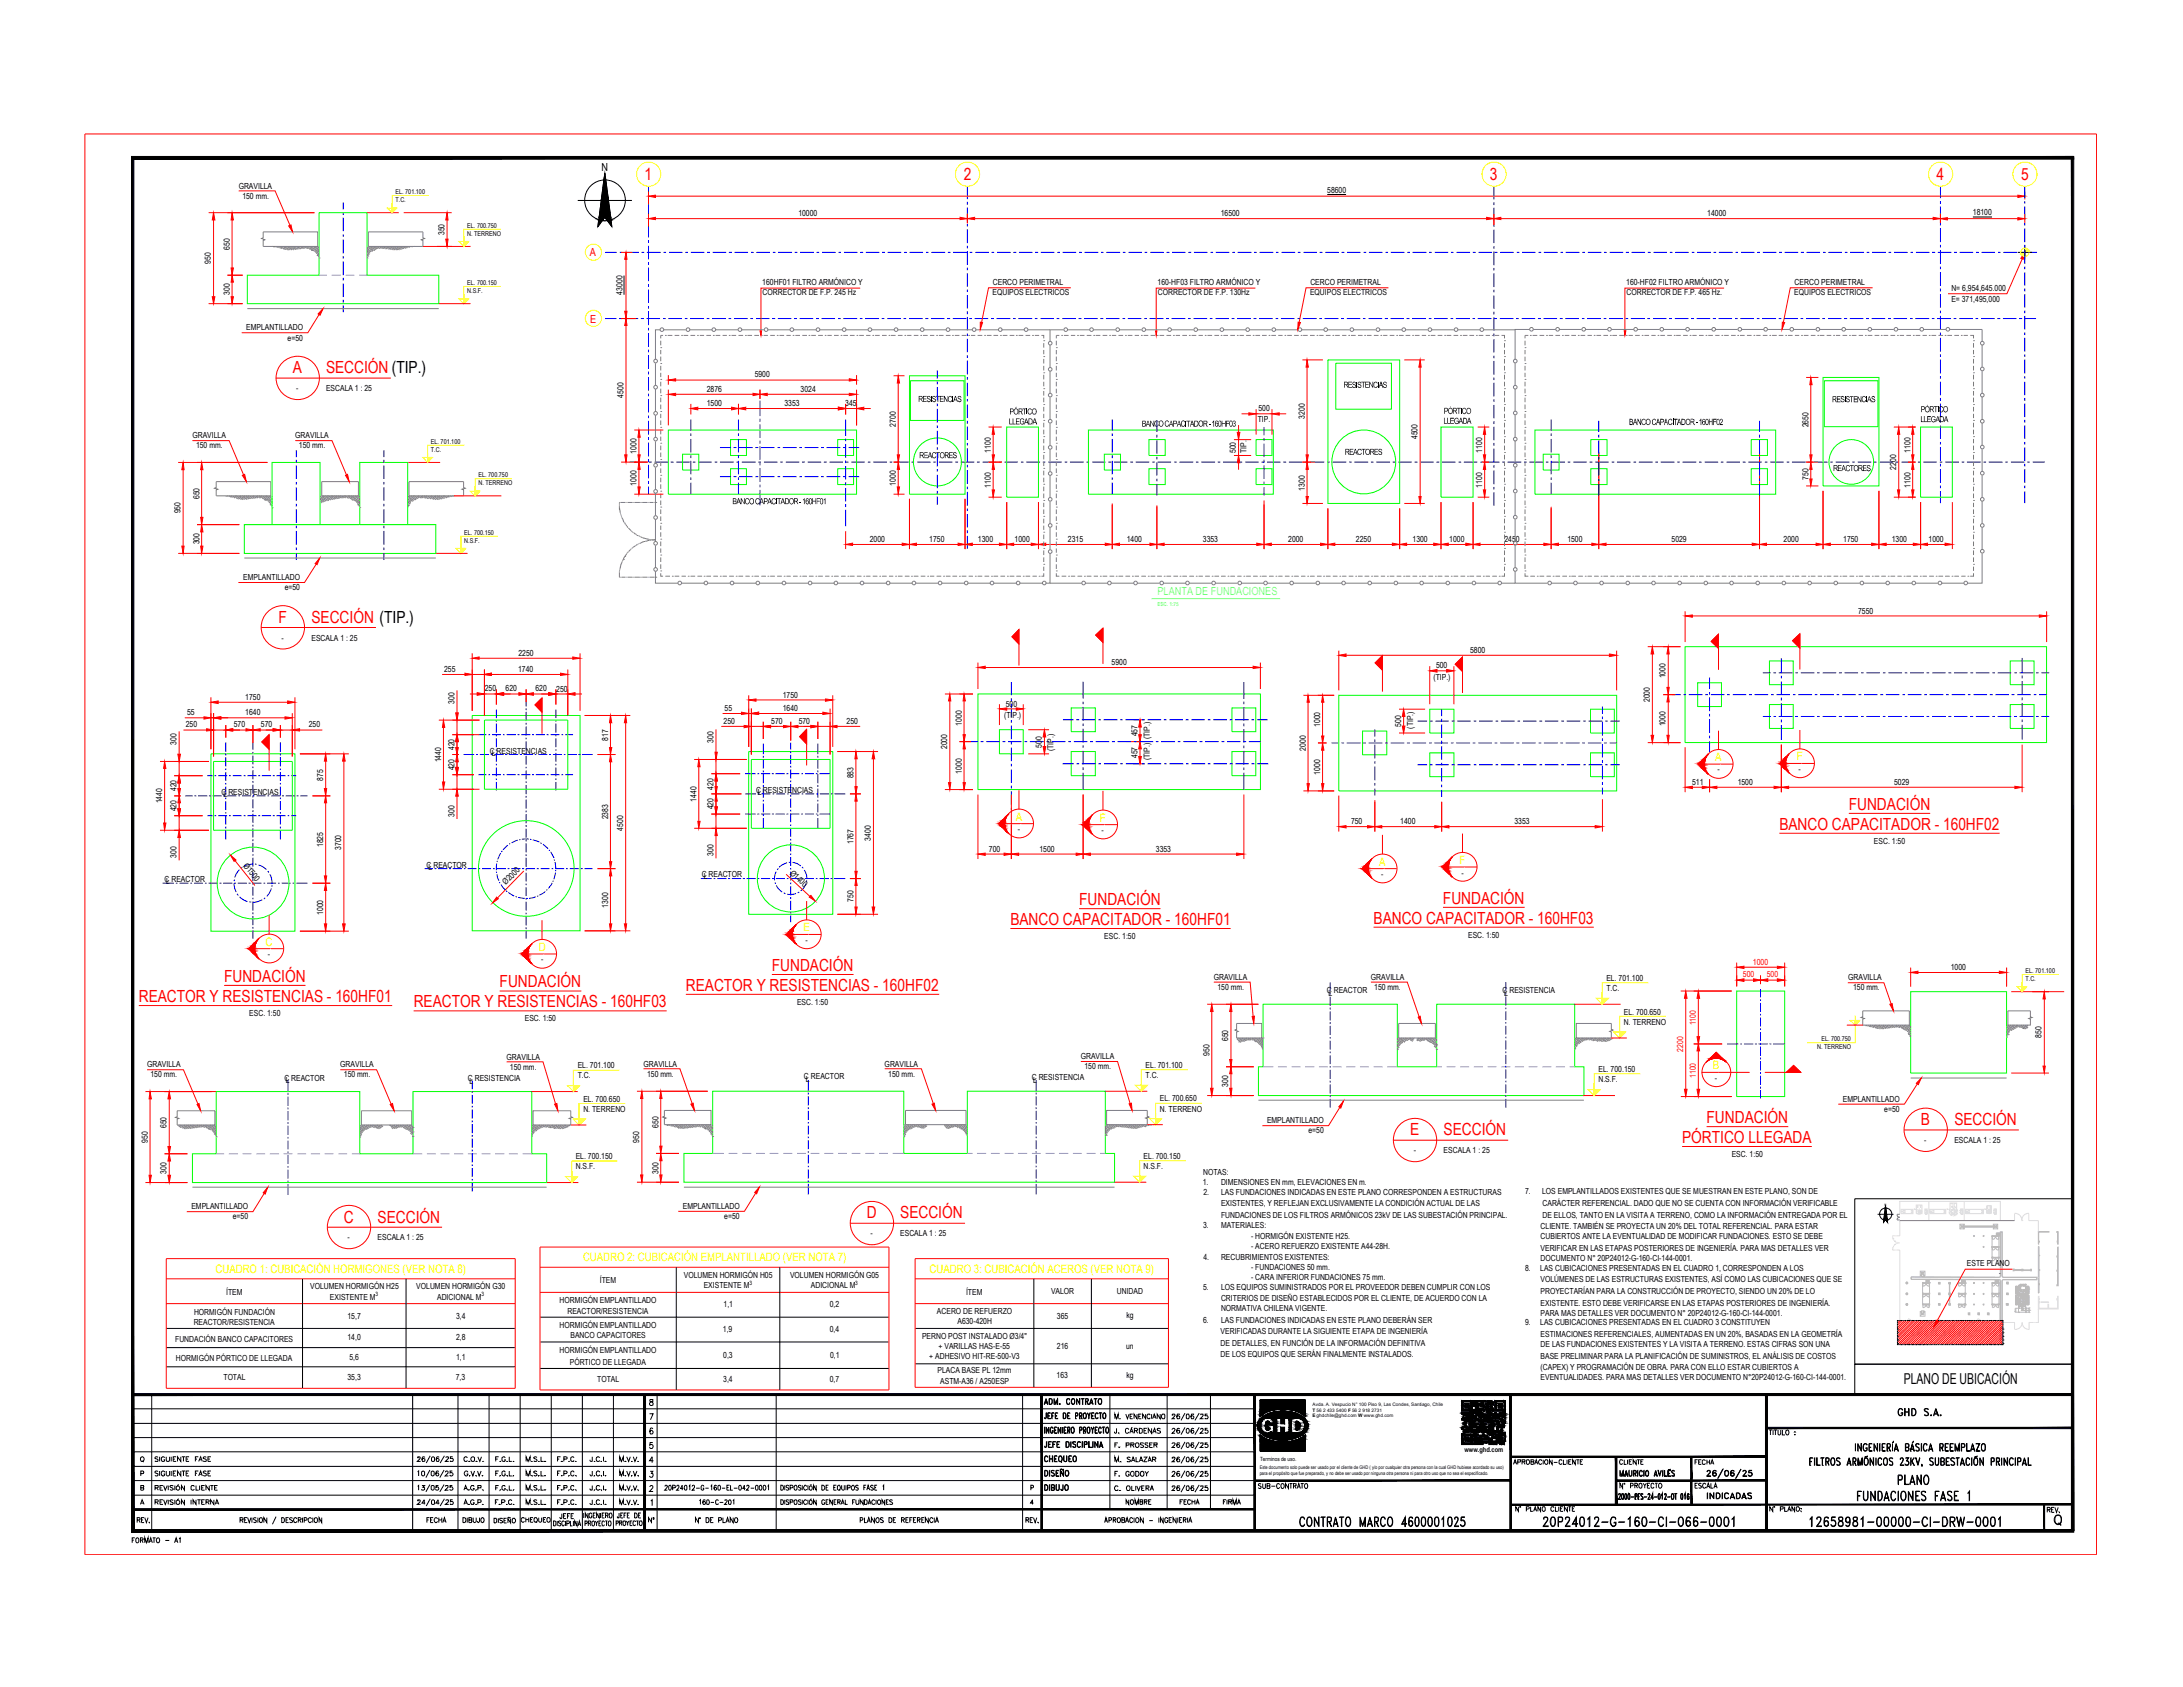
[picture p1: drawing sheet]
<svg xmlns="http://www.w3.org/2000/svg" width="279mm" height="216mm" viewBox="0 0 279 216" stroke-linecap="round" stroke-linejoin="round" font-family="sans-serif">
<defs><g id="words">
<g font-size="3.5">
<text x="81.8" y="188.4">4</text>
<text x="81.8" y="196.1">Nº</text>
</g>
<text font-size="3.1" x="16.6" y="193.7">A</text>
<g font-size="2.1" fill="#f00">
<text x="82.5" y="23.1">1</text>
<text x="123.3" y="23.1">2</text>
<text x="190.7" y="23.1">3</text>
<text x="247.8" y="23.1">4</text>
<text x="258.7" y="23.1">5</text>
<text x="37.5" y="47.8">A</text>
<text x="41.7" y="47.8">SECCIÓN (TIP.)</text>
<text x="35.6" y="79.7">F</text>
<text x="39.9" y="79.7">SECCIÓN (TIP.)</text>
<text x="227.7" y="106.2">BANCO CAPACITADOR - 160HF02</text>
<text x="236.6" y="103.6">FUNDACIÓN</text>
<text x="129.3" y="118.4">BANCO CAPACITADOR - 160HF01</text>
<text x="138.1" y="115.8">FUNDACIÓN</text>
<text x="175.8" y="118.2">BANCO CAPACITADOR - 160HF03</text>
<text x="184.7" y="115.7">FUNDACIÓN</text>
<text x="28.7" y="125.7">FUNDACIÓN</text>
<text x="98.8" y="124.2">FUNDACIÓN</text>
<text x="17.8" y="128.2">REACTOR Y RESISTENCIAS - 160HF01</text>
<text x="52.9" y="128.9">REACTOR Y RESISTENCIAS - 160HF03</text>
<text x="64" y="126.4">FUNDACIÓN</text>
<text x="87.8" y="126.8">REACTOR Y RESISTENCIAS - 160HF02</text>
<text x="218.4" y="143.7">FUNDACIÓN</text>
<text x="245.9" y="144">B</text>
<text x="250.1" y="144">SECCIÓN</text>
<text x="180.5" y="145.3">E</text>
<text x="184.8" y="145.3">SECCIÓN</text>
<text x="215.3" y="146.3">PÓRTICO LLEGADA</text>
<text x="110.9" y="155.9">D</text>
<text x="115.2" y="155.9">SECCIÓN</text>
<text x="44" y="156.5">C</text>
<text x="48.3" y="156.5">SECCIÓN</text>
</g>
<text font-size="1.9" x="243.7" y="177.2">PLANO DE UBICACIÓN</text>
<g font-size="1.5" fill="#ff0">
<text x="219.5" y="97.4">A</text>
<text x="230" y="97.3">F</text>
<text x="130" y="105">A</text>
<text x="140.8" y="105.2">F</text>
<text x="176.5" y="110.8">A</text>
<text x="186.8" y="110.6">F</text>
<text x="102.9" y="119.2">E</text>
<text x="34" y="121">C</text>
<text x="68.9" y="121.7">D</text>
<text x="219.2" y="136.9">B</text>
<text x="74.6" y="161.4">CUADRO 2: CUBICACIÓN EMPLANTILLADO (VER NOTA 7)</text>
<text x="27.6" y="162.9">CUADRO 1: CUBICACIÓN HORMIGONES (VER NOTA 8)</text>
<text x="119" y="162.9">CUADRO 3: CUBICACIÓN ACEROS (VER NOTA 9)</text>
</g>
<text font-size="1.4" x="77" y="21.8">N</text>
<g font-size="1.4" fill="#f00">
<text x="75.5" y="32.8">A</text>
<text x="75.6" y="41.3">E</text>
</g>
<text font-size="1.4" fill="#0ff" x="148.2" y="76.2">PLANTA DE FUNDACIONES</text>
<g font-size="1.1">
<text x="30.6" y="24.1">GRAVILLA</text>
<text x="31" y="25.4">150 mm.</text>
<text x="102.2" y="27.6">10000</text>
<text x="156.2" y="27.6">16500</text>
<text x="169.9" y="24.7">58600</text>
<text x="218.5" y="27.6">14000</text>
<text x="252.5" y="27.5">18100</text>
<text x="27" y="33.8" transform="rotate(-90 27 33.8)">950</text>
<text x="29.4" y="32" transform="rotate(-90 29.4 32)">650</text>
<text x="56.9" y="30.1" transform="rotate(-90 56.9 30.1)">350</text>
<text x="29.4" y="37.8" transform="rotate(-90 29.4 37.8)">300</text>
<text x="79.7" y="37.7" transform="rotate(-90 79.7 37.7)">43000</text>
<text x="97.6" y="36.5">160HF01 FILTRO ARMÓNICO Y</text>
<text x="97.6" y="37.8">CORRECTOR DE F.P. 245 Hz</text>
<text x="127" y="37.8">EQUIPOS ELECTRICOS</text>
<text x="127.1" y="36.5">CERCO PERIMETRAL</text>
<text x="148.2" y="36.5">160-HF03 FILTRO ARMÓNICO Y</text>
<text x="148.2" y="37.8">CORRECTOR DE F.P. 130Hz</text>
<text x="167.7" y="37.8">EQUIPOS ELECTRICOS</text>
<text x="167.7" y="36.5">CERCO PERIMETRAL</text>
<text x="208.1" y="36.5">160-HF02 FILTRO ARMÓNICO Y</text>
<text x="208.2" y="37.8">CORRECTOR DE F.P. 465 Hz.</text>
<text x="229.6" y="37.8">EQUIPOS ELECTRICOS</text>
<text x="229.7" y="36.5">CERCO PERIMETRAL</text>
<text x="249.8" y="37.3">N= 6,954,645.000</text>
<text x="249.8" y="38.6">E= 371,495,000</text>
<text x="31.5" y="42.3">EMPLANTILLADO</text>
<text x="36.8" y="43.6">e=50</text>
<text x="37.9" y="50.1">-</text>
<text x="41.7" y="50.1">ESCALA 1 : 25</text>
<text x="79.8" y="50.9" transform="rotate(-90 79.8 50.9)">4500</text>
<text x="90.5" y="51.9">1500</text>
<text x="90.5" y="50.2">2876</text>
<text x="96.6" y="48.3">5900</text>
<text x="100.4" y="51.9">3353</text>
<text x="102.5" y="50.2">3024</text>
<text x="108.2" y="51.9">345</text>
<text x="116.6" y="51.4">SER</text>
<text x="161" y="54">TIP.</text>
<text x="161.1" y="52.7">500</text>
<text x="167" y="53.6" transform="rotate(-90 167 53.6)">3200</text>
<text x="171.1" y="49.6">SER</text>
<text x="233.5" y="51.5">SER</text>
<text x="24.6" y="56.1">GRAVILLA</text>
<text x="25.1" y="57.4">150 mm.</text>
<text x="37.8" y="56.1">GRAVILLA</text>
<text x="38.3" y="57.4">150 mm.</text>
<text x="81.5" y="58.1" transform="rotate(-90 81.5 58.1)">1000</text>
<text x="114.7" y="54.6" transform="rotate(-90 114.7 54.6)">2700</text>
<text x="126.8" y="57.9" transform="rotate(-90 126.8 57.9)">1100</text>
<text x="158.2" y="58" transform="rotate(-90 158.2 58)">500</text>
<text x="159.5" y="58" transform="rotate(-90 159.5 58)">TIP.</text>
<text x="181.4" y="56.2" transform="rotate(-90 181.4 56.2)">4500</text>
<text x="189.7" y="57.9" transform="rotate(-90 189.7 57.9)">1100</text>
<text x="231.5" y="54.7" transform="rotate(-90 231.5 54.7)">2650</text>
<text x="244.5" y="57.9" transform="rotate(-90 244.5 57.9)">1100</text>
<text x="23.1" y="65.7" transform="rotate(-90 23.1 65.7)">950</text>
<text x="25.5" y="63.9" transform="rotate(-90 25.5 63.9)">650</text>
<text x="81.5" y="62.2" transform="rotate(-90 81.5 62.2)">1000</text>
<text x="114.7" y="62.2" transform="rotate(-90 114.7 62.2)">1000</text>
<text x="126.8" y="62.4" transform="rotate(-90 126.8 62.4)">1100</text>
<text x="167" y="62.8" transform="rotate(-90 167 62.8)">1300</text>
<text x="189.7" y="62.4" transform="rotate(-90 189.7 62.4)">1100</text>
<text x="231.5" y="61.4" transform="rotate(-90 231.5 61.4)">750</text>
<text x="242.7" y="60.1" transform="rotate(-90 242.7 60.1)">2200</text>
<text x="244.5" y="62.4" transform="rotate(-90 244.5 62.4)">1100</text>
<text x="25.5" y="69.7" transform="rotate(-90 25.5 69.7)">300</text>
<text x="111.3" y="69.3">2000</text>
<text x="118.9" y="69.3">1750</text>
<text x="125.2" y="69.3">1300</text>
<text x="129.9" y="69.3">1000</text>
<text x="136.7" y="69.3">2315</text>
<text x="144.2" y="69.3">1400</text>
<text x="154" y="69.3">3353</text>
<text x="164.9" y="69.3">2000</text>
<text x="173.6" y="69.3">2250</text>
<text x="180.8" y="69.3">1300</text>
<text x="185.5" y="69.3">1000</text>
<text x="192.6" y="69.3">2450</text>
<text x="200.6" y="69.3">1500</text>
<text x="213.9" y="69.3">5029</text>
<text x="228.3" y="69.3">2000</text>
<text x="235.9" y="69.3">1750</text>
<text x="242.1" y="69.3">1300</text>
<text x="246.8" y="69.3">1000</text>
<text x="31.1" y="74.3">EMPLANTILLADO</text>
<text x="36.4" y="75.5">e=50</text>
<text x="36" y="82">-</text>
<text x="39.9" y="82">ESCALA 1 : 25</text>
<text x="66.4" y="83.9">2250</text>
<text x="188.2" y="83.5">5800</text>
<text x="237.8" y="78.5">7550</text>
<text x="31.4" y="89.5">1750</text>
<text x="56.8" y="86">255</text>
<text x="62" y="88.5">250</text>
<text x="64.7" y="88.5">620</text>
<text x="66.3" y="86">1740</text>
<text x="68.5" y="88.5">620</text>
<text x="71.2" y="88.6">250</text>
<text x="100.2" y="89.3">1750</text>
<text x="142.3" y="85.1">5900</text>
<text x="183.5" y="87">(TIP.)</text>
<text x="183.8" y="85.5">500</text>
<text x="211.1" y="89.9" transform="rotate(-90 211.1 89.9)">2000</text>
<text x="213.2" y="86.8" transform="rotate(-90 213.2 86.8)">1000</text>
<text x="22.6" y="95.3" transform="rotate(-90 22.6 95.3)">300</text>
<text x="23.8" y="93.1">250</text>
<text x="23.9" y="91.6">55</text>
<text x="29.9" y="93.1">570</text>
<text x="31.4" y="91.6">1640</text>
<text x="33.4" y="93.1">570</text>
<text x="39.5" y="93.1">250</text>
<text x="58.2" y="90" transform="rotate(-90 58.2 90)">300</text>
<text x="77.8" y="94.8" transform="rotate(-90 77.8 94.8)">817</text>
<text x="91.3" y="95.1" transform="rotate(-90 91.3 95.1)">300</text>
<text x="92.6" y="92.7">250</text>
<text x="92.7" y="91">55</text>
<text x="98.7" y="92.7">570</text>
<text x="100.2" y="91">1640</text>
<text x="102.2" y="92.7">570</text>
<text x="108.4" y="92.7">250</text>
<text x="121.2" y="95.9" transform="rotate(-90 121.2 95.9)">2000</text>
<text x="123.1" y="92.9" transform="rotate(-90 123.1 92.9)">1000</text>
<text x="128.5" y="91.9">(TIP.)</text>
<text x="128.7" y="90.4">500</text>
<text x="133.3" y="95.7" transform="rotate(-90 133.3 95.7)">500</text>
<text x="145.6" y="94.2" transform="rotate(-90 145.6 94.2)">457</text>
<text x="169" y="93" transform="rotate(-90 169 93)">1000</text>
<text x="179.4" y="93" transform="rotate(-90 179.4 93)">500</text>
<text x="180.9" y="93.3" transform="rotate(-90 180.9 93.3)">(TIP.)</text>
<text x="213.2" y="93" transform="rotate(-90 213.2 93)">1000</text>
<text x="22.6" y="101.3" transform="rotate(-90 22.6 101.3)">420</text>
<text x="28.3" y="101.7">C RESISTENCIAS</text>
<text x="28.6" y="102">L</text>
<text x="41.3" y="99.9" transform="rotate(-90 41.3 99.9)">875</text>
<text x="56.5" y="97.6" transform="rotate(-90 56.5 97.6)">1440</text>
<text x="58.2" y="98.6" transform="rotate(-90 58.2 98.6)">420</text>
<text x="58.2" y="96" transform="rotate(-90 58.2 96)">420</text>
<text x="62.7" y="96.5">C RESISTENCIAS</text>
<text x="62.9" y="96.7">L</text>
<text x="91.3" y="101" transform="rotate(-90 91.3 101)">420</text>
<text x="96.8" y="101.5">C RESISTENCIAS</text>
<text x="97" y="101.7">L</text>
<text x="109.2" y="99.6" transform="rotate(-90 109.2 99.6)">883</text>
<text x="123.1" y="99" transform="rotate(-90 123.1 99)">1000</text>
<text x="134.8" y="96.1" transform="rotate(-90 134.8 96.1)">(TIP.)</text>
<text x="145.6" y="97" transform="rotate(-90 145.6 97)">457</text>
<text x="147.2" y="97.3" transform="rotate(-90 147.2 97.3)">(TIP.) (TIP.)</text>
<text x="167.1" y="96.1" transform="rotate(-90 167.1 96.1)">2000</text>
<text x="169" y="99.1" transform="rotate(-90 169 99.1)">1000</text>
<text x="216.6" y="100.5">511</text>
<text x="219.8" y="98.8">-</text>
<text x="222.4" y="100.5">1500</text>
<text x="230.2" y="98.8">-</text>
<text x="242.4" y="100.5">5029</text>
<text x="20.8" y="102.8" transform="rotate(-90 20.8 102.8)">1440</text>
<text x="22.6" y="103.8" transform="rotate(-90 22.6 103.8)">420</text>
<text x="58.2" y="104.6" transform="rotate(-90 58.2 104.6)">300</text>
<text x="77.8" y="104.9" transform="rotate(-90 77.8 104.9)">2383</text>
<text x="79.7" y="106.3" transform="rotate(-90 79.7 106.3)">4500</text>
<text x="89.1" y="102.6" transform="rotate(-90 89.1 102.6)">1440</text>
<text x="91.3" y="103.6" transform="rotate(-90 91.3 103.6)">420</text>
<text x="111.4" y="107.6" transform="rotate(-90 111.4 107.6)">3400</text>
<text x="130.3" y="106.5">-</text>
<text x="141" y="106.6">-</text>
<text x="172.9" y="105.5">750</text>
<text x="179.2" y="105.5">1400</text>
<text x="193.8" y="105.5">3353</text>
<text x="239.8" y="108">ESC. 1:50</text>
<text x="21.1" y="112.9">C REACTOR</text>
<text x="21.3" y="113.1">L</text>
<text x="22.6" y="109.8" transform="rotate(-90 22.6 109.8)">300</text>
<text x="31.1" y="110.9" transform="rotate(51 31.1 110.9)">Ø1500</text>
<text x="41.3" y="108.4" transform="rotate(-90 41.3 108.4)">1825</text>
<text x="43.7" y="108.8" transform="rotate(-90 43.7 108.8)">3700</text>
<text x="54.6" y="111">C REACTOR</text>
<text x="54.8" y="111.3">L</text>
<text x="64.8" y="113.3" transform="rotate(-46 64.8 113.3)">Ø2000</text>
<text x="89.8" y="112.2">C REACTOR</text>
<text x="90.1" y="112.5">L</text>
<text x="91.3" y="109.6" transform="rotate(-90 91.3 109.6)">300</text>
<text x="101" y="111.8" transform="rotate(43 101 111.8)">Ø1400</text>
<text x="109.2" y="108" transform="rotate(-90 109.2 108)">1767</text>
<text x="126.6" y="109">700</text>
<text x="133" y="109">1500</text>
<text x="147.9" y="109">3353</text>
<text x="176.8" y="112.2">-</text>
<text x="187.1" y="112.1">-</text>
<text x="41.3" y="117.1" transform="rotate(-90 41.3 117.1)">1000</text>
<text x="77.8" y="116.2" transform="rotate(-90 77.8 116.2)">1300</text>
<text x="109.2" y="115.4" transform="rotate(-90 109.2 115.4)">750</text>
<text x="34.3" y="122.5">-</text>
<text x="69.2" y="123.1">-</text>
<text x="103.1" y="120.6">-</text>
<text x="141.3" y="120.2">ESC. 1:50</text>
<text x="155.3" y="125.4">GRAVILLA</text>
<text x="175.5" y="125.4">GRAVILLA</text>
<text x="187.9" y="120">ESC. 1:50</text>
<text x="205.6" y="125.6">EL. 701.100</text>
<text x="236.5" y="125.5">GRAVILLA</text>
<text x="249.7" y="124.1">1000</text>
<text x="31.9" y="130">ESC. 1:50</text>
<text x="67.2" y="130.7">ESC. 1:50</text>
<text x="102" y="128.6">ESC. 1:50</text>
<text x="155.8" y="126.7">150 mm.</text>
<text x="169.8" y="127.1">C REACTOR</text>
<text x="170" y="127.5">L</text>
<text x="175.9" y="126.7">150 mm.</text>
<text x="192.3" y="127.1">C RESISTENCIA</text>
<text x="192.5" y="127.4">L</text>
<text x="205.6" y="126.9">T.C.</text>
<text x="207.8" y="129.8">EL. 700.650</text>
<text x="207.8" y="131.1">N. TERRENO</text>
<text x="237.2" y="126.7">150 mm.</text>
<text x="18.8" y="136.6">GRAVILLA</text>
<text x="19.2" y="137.9">150 mm.</text>
<text x="43.5" y="136.6">GRAVILLA</text>
<text x="44" y="137.9">150 mm.</text>
<text x="64.8" y="135.6">GRAVILLA</text>
<text x="65.3" y="136.9">150 mm.</text>
<text x="73.9" y="136.7">EL. 701.100</text>
<text x="82.4" y="136.5">GRAVILLA</text>
<text x="82.8" y="137.8">150 mm.</text>
<text x="113.2" y="136.5">GRAVILLA</text>
<text x="113.7" y="137.8">150 mm.</text>
<text x="138.3" y="135.6">GRAVILLA</text>
<text x="138.8" y="136.9">150 mm.</text>
<text x="146.6" y="136.7">EL. 701.100</text>
<text x="146.6" y="138">T.C.</text>
<text x="154.8" y="135.1" transform="rotate(-90 154.8 135.1)">950</text>
<text x="157.2" y="133.3" transform="rotate(-90 157.2 133.3)">650</text>
<text x="204.6" y="137.2">EL. 700.150</text>
<text x="261.3" y="132.8" transform="rotate(-90 261.3 132.8)">850</text>
<text x="36.4" y="138.3">C REACTOR</text>
<text x="36.6" y="138.6">L</text>
<text x="59.9" y="138.3">C RESISTENCIA</text>
<text x="60.1" y="138.7">L</text>
<text x="73.9" y="138">T.C.</text>
<text x="74.7" y="141">EL. 700.650</text>
<text x="74.7" y="142.3">N. TERRENO</text>
<text x="102.9" y="138.1">C REACTOR</text>
<text x="103.2" y="138.5">L</text>
<text x="132.1" y="138.3">C RESISTENCIA</text>
<text x="132.2" y="138.6">L</text>
<text x="148.4" y="140.9">EL. 700.650</text>
<text x="148.4" y="142.3">N. TERRENO</text>
<text x="157.2" y="139.1" transform="rotate(-90 157.2 139.1)">300</text>
<text x="162.2" y="143.8">EMPLANTILLADO</text>
<text x="204.6" y="138.5">N.S.F.</text>
<text x="219.5" y="138.3">-</text>
<text x="235.9" y="141">EMPLANTILLADO</text>
<text x="241.2" y="142.3">e=50</text>
<text x="18.9" y="146.3" transform="rotate(-90 18.9 146.3)">950</text>
<text x="21.3" y="144.4" transform="rotate(-90 21.3 144.4)">650</text>
<text x="73.7" y="148.3">EL. 700.150</text>
<text x="73.7" y="149.6">N.S.F.</text>
<text x="81.8" y="146.2" transform="rotate(-90 81.8 146.2)">950</text>
<text x="84.3" y="144.4" transform="rotate(-90 84.3 144.4)">650</text>
<text x="146.4" y="148.3">EL. 700.150</text>
<text x="146.4" y="149.6">N.S.F.</text>
<text x="167.5" y="145">e=50</text>
<text x="181" y="147.6">-</text>
<text x="184.8" y="147.6">ESCALA 1 : 25</text>
<text x="221.6" y="148.1">ESC. 1:50</text>
<text x="246.3" y="146.3">-</text>
<text x="250.1" y="146.3">ESCALA 1 : 25</text>
<text x="21.3" y="150.2" transform="rotate(-90 21.3 150.2)">300</text>
<text x="24.5" y="154.8">EMPLANTILLADO</text>
<text x="84.3" y="150.2" transform="rotate(-90 84.3 150.2)">300</text>
<text x="87.4" y="154.7">EMPLANTILLADO</text>
<text x="92.7" y="156">e=50</text>
<text x="154" y="151.6">1.</text>
<text x="154" y="150.3">NOTAS:</text>
<text x="154" y="152.9">2.</text>
<text x="156.3" y="151.6">DIMENSIONES EN mm, ELEVACIONES EN m.</text>
<text x="156.3" y="152.9">LAS FUNDACIONES INDICADAS EN ESTE PLANO CORRESPONDEN A ESTRUCTURAS</text>
<text x="156.3" y="154.4">EXISTENTES, Y REFLEJAN EXCLUSIVAMENTE LA CONDICIÓN ACTUAL DE LAS</text>
<text x="156.3" y="155.9">FUNDACIONES DE LOS FILTROS ARMÓNICOS 23kV DE LAS SUBESTACIÓN PRINCIPAL.</text>
<text x="195.2" y="152.9">7.</text>
<text x="197.4" y="152.9">LOS EMPLANTILLADOS EXISTENTES QUE SE MUESTRAN EN ESTE PLANO, SON DE</text>
<text x="197.4" y="154.3">CARÁCTER REFERENCIAL. DADO QUE NO SE CUENTA CON INFORMACIÓN VERIFICABLE</text>
<text x="197.4" y="155.8">DE ELLOS, TANTO EN LA VISITA A TERRENO, COMO LA INFORMACIÓN ENTREGADA POR EL</text>
<text x="29.8" y="156">e=50</text>
<text x="44.5" y="158.8">-</text>
<text x="48.3" y="158.8">ESCALA 1 : 25</text>
<text x="111.4" y="158.2">-</text>
<text x="115.2" y="158.2">ESCALA 1 : 25</text>
<text x="154" y="157.1">3.</text>
<text x="154" y="161.2">4.</text>
<text x="156.3" y="157.1">MATERIALES:</text>
<text x="156.3" y="161.2">RECUBRIMIENTOS EXISTENTES:</text>
<text x="160.1" y="158.6">- HORMIGÓN EXISTENTE H25.</text>
<text x="160.1" y="159.9">- ACERO REFUERZO EXISTENTE A44-28H.</text>
<text x="197.2" y="157.3">CLIENTE. TAMBIÉN SE PROYECTA UN 20% DEL TOTAL REFERENCIAL. PARA ESTAR</text>
<text x="197.2" y="158.6">CUBIERTOS ANTE LA EVENTUALIDAD DE MODIFICAR FUNDACIONES. ESTO SE DEBE</text>
<text x="197.2" y="160.1">VERIFICAR EN LAS ETAPAS POSTERIORES DE INGENIERÍA. PARA MAS DETALLES VER</text>
<text x="197.2" y="161.4">DOCUMENTO N° 20P24012-G-160-CI-144-0001.</text>
<text x="28.9" y="165.7">ÍTEM</text>
<text x="39.7" y="165">VOLUMEN HORMIGÓN H25</text>
<text x="42.2" y="166.4">EXISTENTE M</text>
<text x="53.3" y="165">VOLUMEN HORMIGÓN G30</text>
<text x="56" y="166.4">ADICIONAL M</text>
<text x="71.6" y="166.8">HORMIGÓN EMPLANTILLADO</text>
<text x="76.8" y="164.3">ÍTEM</text>
<text x="87.5" y="163.5">VOLUMEN HORMIGÓN H05</text>
<text x="90.1" y="164.9">EXISTENTE M</text>
<text x="92.6" y="167.3">1,1</text>
<text x="101.1" y="163.5">VOLUMEN HORMIGÓN G05</text>
<text x="103.8" y="164.9">ADICIONAL M</text>
<text x="106.2" y="167.3">0,2</text>
<text x="123.6" y="165.7">ÍTEM</text>
<text x="134.5" y="165.6">VALOR</text>
<text x="142.9" y="165.6">UNIDAD</text>
<text x="154" y="165.1">5.</text>
<text x="156.3" y="165.1">LOS EQUIPOS SUMINISTRADOS POR EL PROVEEDOR DEBEN CUMPLIR CON LOS</text>
<text x="156.3" y="166.5">CRITERIOS DE DISEÑO ESTABLECIDOS POR EL CLIENTE, DE ACUERDO CON LA</text>
<text x="156.3" y="167.8">NORMATIVA CHILENA VIGENTE.</text>
<text x="160.1" y="162.5">- FUNDACIONES 50 mm.</text>
<text x="160.1" y="163.8">- CARA INFERIOR FUNDACIONES 75 mm.</text>
<text x="195.2" y="162.6">8.</text>
<text x="197.1" y="162.6">LAS CUBICACIONES PRESENTADAS EN EL CUADRO 1, CORRESPONDEN A LOS</text>
<text x="197.2" y="164.1">VOLÚMENES DE LAS ESTRUCTURAS EXISTENTES, ASÍ COMO LAS CUBICACIONES QUE SE</text>
<text x="197.2" y="165.6">PROYECTARÍAN PARA LA CONSTRUCCIÓN DE PROYECTO, SIENDO UN 20% DE LO</text>
<text x="197.2" y="167.1">EXISTENTE. ESTO DEBE VERIFICARSE EN LAS ETAPAS POSTERIORES DE INGENIERÍA.</text>
<text x="251.7" y="162.1">ESTE PLANO</text>
<text x="22.4" y="171.7">FUNDACIÓN BANCO CAPACITORES</text>
<text x="24.8" y="169.5">REACTOR/RESISTENCIA</text>
<text x="24.8" y="168.3">HORMIGÓN FUNDACIÓN</text>
<text x="44.5" y="168.7">15,7</text>
<text x="44.5" y="171.5">14,0</text>
<text x="44.7" y="174">5,6</text>
<text x="58.4" y="168.7">3,4</text>
<text x="58.4" y="171.5">2,8</text>
<text x="58.4" y="174">1,1</text>
<text x="71.6" y="170">HORMIGÓN EMPLANTILLADO</text>
<text x="71.6" y="173.2">HORMIGÓN EMPLANTILLADO</text>
<text x="72.6" y="168.1">REACTOR/RESISTENCIA</text>
<text x="73" y="171.3">BANCO CAPACITORES</text>
<text x="92.5" y="170.5">1,9</text>
<text x="92.6" y="173.7">0,3</text>
<text x="106.2" y="170.5">0,4</text>
<text x="106.2" y="173.7">0,1</text>
<text x="118" y="171.4">PERNO POST INSTALADO Ø3/4&quot;</text>
<text x="118.9" y="173.9">+ ADHESIVO HIT-RE-500-V3</text>
<text x="119.9" y="168.1">ACERO DE REFUERZO</text>
<text x="120.1" y="172.7">+ VARILLAS HAS-E-55</text>
<text x="122.5" y="169.5">A630-420H</text>
<text x="135.3" y="168.8">365</text>
<text x="135.3" y="172.6">216</text>
<text x="144.1" y="172.6">un</text>
<text x="144.2" y="168.7">kg</text>
<text x="154" y="169.3">6.</text>
<text x="156.2" y="170.8">VERIFICADAS DURANTE LA SIGUIENTE ETAPA DE INGENIERÍA</text>
<text x="156.2" y="172.2">DE DETALLES, EN FUNCIÓN DE LA INFORMACIÓN DEFINITIVA</text>
<text x="156.2" y="173.7">DE LOS EQUIPOS QUE SERÁN FINALMENTE INSTALADOS.</text>
<text x="156.3" y="169.3">LAS FUNDACIONES INDICADAS EN ESTE PLANO DEBERÁN SER</text>
<text x="195.2" y="169.6">9.</text>
<text x="197.1" y="169.6">LAS CUBICACIONES PRESENTADAS EN EL CUADRO 3 CONSTITUYEN</text>
<text x="197.2" y="168.4">PARA MAS DETALLES VER DOCUMENTO N° 20P24012-G-160-CI-144-0001.</text>
<text x="197.2" y="171.1">ESTIMACIONES REFERENCIALES, AUMENTADAS EN UN 20%, BASADAS EN LA GEOMETRÍA</text>
<text x="197.2" y="172.4">DE LAS FUNDACIONES EXISTENTES Y LA VISITA A TERRENO. ESTAS CIFRAS SON UNA</text>
<text x="197.2" y="173.9">BASE PRELIMINAR PARA LA PLANIFICACIÓN DE SUMINISTROS, EL ANÁLISIS DE COSTOS</text>
<text x="22.5" y="174.2">HORMIGÓN PÓRTICO DE LLEGADA</text>
<text x="28.6" y="176.7">TOTAL</text>
<text x="44.5" y="176.6">35,3</text>
<text x="58.3" y="176.6">7,3</text>
<text x="72.9" y="174.7">PÓRTICO DE LLEGADA</text>
<text x="76.4" y="176.9">TOTAL</text>
<text x="92.6" y="176.8">3,4</text>
<text x="106.2" y="176.8">0,7</text>
<text x="120" y="175.8">PLACA BASE PL 12mm</text>
<text x="120.3" y="177.1">ASTM-A36 / A250ESP</text>
<text x="135.2" y="176.4">163</text>
<text x="144.2" y="176.3">kg</text>
<text x="197.2" y="175.3">(CAPEX) Y PROGRAMACIÓN DE OBRA. PARA CON ELLO ESTAR CUBIERTOS A</text>
<text x="197.2" y="176.7">EVENTUALIDADES. PARA MAS DETALLES VER DOCUMENTO N°20P24012-G-160-CI-144-0001.</text>
</g>
<g font-size="1.1" fill="#808080">
<text x="131.8" y="54.6">30FH0</text>
<text x="134.5" y="54.6">61</text>
<text x="79.4" y="64.5">10FH061</text>
<text x="84.3" y="64.5">-</text>
</g>
<g font-size="1.1" fill="#f00">
<text x="230.9" y="60.3">SEROTCAER</text>
<text x="223.1" y="125.1">500</text>
<text x="224.4" y="123.5">1000</text>
<text x="226.1" y="125.1">500</text>
<text x="217" y="131.2" transform="rotate(-90 217 131.2)">1100</text>
<text x="215.4" y="134.6" transform="rotate(-90 215.4 134.6)">2200</text>
<text x="217" y="138" transform="rotate(-90 217 138)">1100</text>
</g>
<g font-size=".9">
<text x="50.6" y="24.8">EL. 701.100</text>
<text x="50.6" y="25.9">T.C.</text>
<text x="59.8" y="29.1">EL. 700.750</text>
<text x="59.8" y="30.2">N. TERRENO</text>
<text x="59.8" y="36.5">EL. 700.150</text>
<text x="59.8" y="37.5">N.S.F.</text>
<text x="55.1" y="56.8">EL. 701.100</text>
<text x="55.1" y="57.8">T.C.</text>
<text x="61.2" y="61.1">EL. 700.750</text>
<text x="61.2" y="62.1">N. TERRENO</text>
<text x="59.4" y="68.4">EL. 700.150</text>
<text x="59.4" y="69.5">N.S.F.</text>
<text x="259.2" y="124.5">EL. 701.100</text>
<text x="259.2" y="125.6">T.C.</text>
<text x="232.6" y="134.3">N. TERRENO</text>
<text x="233.1" y="133.2">EL. 700.750</text>
<text x="187.4" y="185.8">www.ghd.com</text>
</g>
<text font-size=".7" fill="#0ff" x="148.2" y="77.6">ESC. 1:75</text>
<g font-size=".7">
<text x="48.1" y="165.9">3</text>
<text x="61.6" y="165.9">3</text>
<text x="95.9" y="164.4">3</text>
<text x="109.5" y="164.4">3</text>
<text x="161.3" y="187">Terminos de uso.</text>
</g>
<g font-size=".6">
<text x="168" y="180">Avda. A. Vespucio N° 100 Piso 9, Las Condes, Santiago, Chile</text>
<text x="168" y="180.7">T 56 2 433 5400 F 56 2 918 2731</text>
<text x="168" y="181.4">E ghdchile@ghd.com W www.ghd.com</text>
<text x="161.2" y="188">Este documento solo puede ser usado por el cliente de GHD ( y/o por cualquier otra persona con la cual GHD hubiese acordado su uso)</text>
<text x="161.2" y="188.8">para el propósito que fue preparado, y no debe ser usado por ninguna otra persona ni para otro uso que no sea el especificado.</text>
</g>
<text font-size=".4" x="241.2" y="154.3">N</text>
</g></defs>
<!-- layer: GHD_CM-Ejes -->
<g fill="none" stroke="#00f" stroke-width=".13">
<path d="M43.9 25.9v.9M43.9 27.1v.4M43.9 27.9v1.7M43.9 30v.3M43.9 30.6v1.8M43.9 32.8v.3M43.9 33.4v1.8M43.9 35.6v.3M43.9 36.3v1.7M43.9 38.4v.3M43.9 39.1v.9M77.5 32.3h1.4"/>
<path d="M79.3 32.3h.4M80 32.3h1.8M82.1 32.3h.4M82.8 32.3h1.8M83 23.8v1M83 25.1v.4M83 25.8v1.8M83 27.9v.4M83 28.7v1.7M83 30.7v.4M83 31.5v1.7M83 33.5v.4"/>
<path d="M83 34.2v1.8M83 36.4v.3M83 37v1.8M83 39.2v.3M83 39.8v1.8M84.9 32.3h.3M85.6 32.3h1.8M87.7 32.3h.3M88.4 32.3h1.8M90.5 32.3h.4M91.2 32.3h1.7M93.3 32.3h.4"/>
<path d="M94 32.3h1.7M96.1 32.3h.4M96.8 32.3h1.7M98.9 32.3h.4M99.6 32.3h1.8M101.7 32.3h.4M102.4 32.3h1.8M104.5 32.3h.3M105.2 32.3h1.8M107.3 32.3h.3M108 32.3h1.8M110.1 32.3h.4"/>
<path d="M110.8 32.3h1.8M112.9 32.3h.4M113.6 32.3h1.7M115.7 32.3h.4M116.4 32.3h1.7M118.5 32.3h.4M119.2 32.3h1.8M121.3 32.3h.4M122 32.3h1.8M123.8 23.8v1.7M123.8 25.8v.4M123.8 26.5v1.8"/>
<path d="M123.8 28.7v.3M123.8 29.3v1.8M123.8 31.5v.3M123.8 32.1v1.8M123.8 34.2v.4M123.8 35v1.7M123.8 37v.4M123.8 37.8v1.7M123.8 39.8v.4M124.1 32.3h.3M124.8 32.3h1.8M126.9 32.3h.3"/>
<path d="M127.6 32.3h1.8M129.7 32.3h.4M130.4 32.3h1.8M132.5 32.3h.4M133.2 32.3h1.7M135.3 32.3h.4M136 32.3h1.7M138.1 32.3h.4M138.8 32.3h1.8M140.9 32.3h.4M141.6 32.3h1.8M143.7 32.3h.3"/>
<path d="M144.4 32.3h1.8M146.5 32.3h.3M147.2 32.3h1.8M149.3 32.3h.4M150 32.3h1.8M152.1 32.3h.4M152.8 32.3h1.7M154.9 32.3h.4M155.6 32.3h1.7M157.7 32.3h.4M158.4 32.3h1.8M160.5 32.3h.4"/>
<path d="M161.2 32.3h1.8M163.3 32.3h.3M164 32.3h1.8M166.1 32.3h.3M166.8 32.3h1.8M168.9 32.3h.4M169.6 32.3h1.8M171.7 32.3h.4M172.4 32.3h1.7M174.5 32.3h.4M175.2 32.3h1.7M177.3 32.3h.4"/>
<path d="M178 32.3h1.8M180.1 32.3h.4M180.8 32.3h1.8M182.9 32.3h.3M183.6 32.3h1.8M185.7 32.3h.3M186.4 32.3h1.8M188.5 32.3h.4M189.2 32.3h1.8M191.2 23.8v1.7M191.2 25.9v.3M191.2 26.6v1.7"/>
<path d="M191.2 28.7v.3M191.2 29.4v1.7M191.2 31.5v.3M191.2 32.2v1.8M191.2 34.3v.3M191.2 35v1.7M191.2 37.1v.3M191.2 37.8v1.7M191.2 39.9v.4M191.3 32.3h.4M192 32.3h1.7M194.1 32.3h.4"/>
<path d="M194.8 32.3h1.7M196.9 32.3h.4M197.6 32.3h1.8M199.7 32.3h.4M200.4 32.3h1.8M202.5 32.3h.3M203.2 32.3h1.8M205.3 32.3h.3M206 32.3h1.8M208.1 32.3h.4M208.8 32.3h1.8M210.9 32.3h.4"/>
<path d="M211.6 32.3h1.7M213.7 32.3h.4M214.4 32.3h1.7M216.5 32.3h.4M217.2 32.3h1.8M219.3 32.3h.4M220 32.3h1.8M222.1 32.3h.3M222.8 32.3h1.8M224.9 32.3h.3M225.6 32.3h1.8M227.7 32.3h.4"/>
<path d="M228.4 32.3h1.8M230.5 32.3h.4M231.2 32.3h1.7M233.3 32.3h.4M234 32.3h1.7M236.1 32.3h.4M236.8 32.3h1.8M238.9 32.3h.4M239.6 32.3h1.8M241.7 32.3h.3M242.4 32.3h1.8M244.5 32.3h.3"/>
<path d="M245.2 32.3h1.8M247.3 32.3h.4M248 32.3h1.8M248.4 23.8v1.6M248.4 25.7v.4M248.4 26.4v1.8M248.4 28.5v.4M248.4 29.2v1.8M248.4 31.3v.4M248.4 32v1.8M248.4 34.1v.4M248.4 34.8v1.8"/>
<path d="M248.4 36.9v.4M248.4 37.6v1.8M248.4 39.8v.3M250.1 32.3h.4M250.8 32.3h1.7M252.9 32.3h.4M253.6 32.3h1.7M255.7 32.3h.4M256.4 32.3h1.8M258.5 32.3h.4M259.2 23.8v1.6M259.2 25.7v.4"/>
<path d="M259.2 26.4v1.8M259.2 28.5v.4M259.2 29.2v1.8M259.2 31.3v.4M259.2 32v1.8M259.2 34.1v.4M259.2 34.8v1.8M259.2 36.9v.4M259.2 37.6v1.8M259.2 39.8v.3M259.2 32.3h1.5M37.9 57.6v.9"/>
<path d="M37.9 58.8v.4M37.9 59.6v1.7M49.1 57.6v.9M49.1 58.8v.4M49.1 59.6v1.7M77.5 40.8h1.4M79.2 40.8h.4M80 40.8h1.7M80.5 59.1h2.2M82 40.8h.4M82.7 40.8h1.8M83 42v.3"/>
<path d="M83 42.6v1.8M83 44.7v.4M83 45.5v1.7M83 47.5v.4M83 48.3v1.7M83 50.4v.3M83 51.1v1.7M83 53.2v.3M83 53.8v1.8M83 56v.3M83 56.6v1.8M83 58.8v.3"/>
<path d="M83 59.5v1.7M83 59.1h.4M83.8 59.1h1.7M84.9 40.8h.3M85.5 40.8h1.8M85.8 59.1h.4M86.6 59.1h1.7M87.7 40.8h.3M88.3 40.8h1.8M88.4 53.7v1.4M88.4 55.5v.3M88.4 56.2v1.7"/>
<path d="M88.4 58.3v.3M88.4 59v1.7M88.7 59.1h.3M89.4 59.1h1.7M90.5 40.8h.3M91.1 40.8h1.8M91.5 59.1h.3M92.1 59.1h1.8M92.1 57.3h1.4M93.2 40.8h.4M93.9 57.3h.4M94 40.8h1.7"/>
<path d="M94.3 59.1h.3M94.5 53.7v1.4M94.5 55.5v.3M94.5 56.2v1.7M94.5 58.3v.3M94.5 59v1.7M94.6 57.3h1.7M94.9 59.1h1.8M96 40.8h.4M96.7 57.3h.4M96.8 40.8h1.7M97.1 59.1h.3"/>
<path d="M97.3 51.3v2M97.3 53.6v.4M97.3 54.3v1.7M97.3 56.4v.4M97.3 57.1v1.7M97.3 59.2v.4M97.3 59.9v1.8M97.4 57.3h1.7M97.8 59.1h1.7M98.8 40.8h.4M99.5 57.3h.4M99.6 40.8h1.7"/>
<path d="M99.9 59.1h.3M100.2 57.3h1.8M100.6 59.1h1.7M101.6 40.8h.4M102.3 57.3h.3M102.3 40.8h1.8M102.6 59.1h.4M103 57.3h1.8M103.4 59.1h1.7M104.5 40.8h.3M105.1 57.3h.3M105.1 40.8h1.8"/>
<path d="M105.4 59.1h.4M105.8 57.3h1.8M106.2 59.1h1.7M107.3 40.8h.3M107.9 57.3h.3M107.9 40.8h1.8M108.2 53.7v2.1M108.2 56.1v.4M108.2 56.8v1.8M108.2 58.9v.4M108.2 59.6v1.8M108.3 59.1h.3"/>
<path d="M108.6 57.3h1.4M109 59.1h1.7M110.1 40.8h.3M110.7 40.8h1.8M111.1 59.1h.3M111.7 59.1h1.8M112.8 40.8h.4M113.6 40.8h1.7M113.9 59.1h.3M114.5 59.1h1.8M115.6 40.8h.4M116.4 40.8h1.7"/>
<path d="M116.7 59.1h.3M117.4 59.1h1.7M118.4 40.8h.4M119.2 40.8h1.7M119.5 59.1h.3M120 47.4v1.1M120 48.8v.4M120 49.5v1.8M120 51.6v.4M120 52.3v1.8M120 54.4v.4M120 55.1v1.8"/>
<path d="M120 57.2v.4M120 58v1.7M120.2 59.1h1.7M121.2 40.8h.4M121.9 40.8h1.8M122.2 59.1h.4M123 59.1h1.7M123.8 40.6v1.7M123.8 42.7v.3M123.8 43.3v1.8M123.8 45.5v.3M123.8 46.1v1.8"/>
<path d="M123.8 48.3v.3M123.8 49v1.7M123.8 51.1v.3M123.8 51.8v1.7M123.8 53.8v.4M123.8 54.6v1.7M123.8 56.7v.3M123.8 57.4v1.7M123.8 59.5v.3M124.1 40.8h.3M124.7 40.8h1.8M125 59.1h.4"/>
<path d="M125.8 59.1h1.7M126.9 40.8h.3M127.5 40.8h1.8M127.9 59.1h.3M128.6 59.1h1.7M129.7 40.8h.3M130.3 40.8h1.8M130.7 59.1h.3M131.3 59.1h1.8M132.4 40.8h.4M133.2 40.8h1.7M133.5 59.1h.3"/>
<path d="M134.1 59.1h1.8M135.2 40.8h.4M136 40.8h1.7M136.3 59.1h.3M136.9 59.1h1.8M138 40.8h.4M138.8 40.8h1.7M139.1 59.1h.3M139.8 59.1h1.7M140.8 40.8h.4M141.5 40.8h1.8M141.8 59.1h.4"/>
<path d="M142.4 53.7v1.4M142.4 55.5v.3M142.4 56.2v1.7M142.4 58.3v.3M142.4 59v1.7M142.6 59.1h1.7M143.7 40.8h.3M144.3 40.8h1.8M144.6 59.1h.4M145.4 59.1h1.7M146.5 40.8h.3M147.1 40.8h1.8"/>
<path d="M147.5 59.1h.3M148.1 53.8v1.5M148.1 55.6v.4M148.1 56.3v1.8M148.1 58.5v.3M148.1 59.1v1.8M148.2 59.1h1.7M149.3 40.8h.3M149.9 40.8h1.8M150.3 59.1h.3M150.9 59.1h1.8M152 40.8h.4"/>
<path d="M152.8 40.8h1.7M153.1 59.1h.3M153.7 59.1h1.8M154.8 40.8h.4M155.6 40.8h1.7M155.9 59.1h.3M156.5 59.1h1.8M157.6 40.8h.4M158.4 40.8h1.7M158.7 59.1h.3M159.4 59.1h1.7M160.4 40.8h.4"/>
<path d="M161.1 40.8h1.8M161.4 59.1h.4M161.8 54.7v1M161.8 56v.4M161.8 56.8v1.7M161.8 58.8v.4M161.8 59.6v1.7M162.2 59.1h1.7M163.3 40.8h.3M163.9 40.8h1.8M164.2 59.1h.4M165 59.1h1.7"/>
<path d="M166.1 40.8h.3M166.7 40.8h1.8M167.1 59.1h.3M167.8 59.1h1.7M168.9 40.8h.3M169.5 40.8h1.8M169.9 59.1h.3M170.5 59.1h1.8M171.6 40.8h.4M172.4 40.8h1.7M172.7 59.1h.3M173.3 59.1h1.8"/>
<path d="M174.4 40.8h.4M175.2 40.8h1.7M175.5 59.1h.3M176.1 59.1h1.8M177.2 40.8h.4M178 40.8h1.7M178.3 59.1h.3M179 59.1h1.7M180 40.8h.4M180.7 40.8h1.8M181 59.1h.4M181.8 59.1h1.7"/>
<path d="M182.9 40.8h.3M183.5 40.8h1.8M183.8 59.1h.4M184.6 59.1h1.7M185.7 40.8h.3M186.3 40.8h1.8M186.7 59.1h.3M187.4 59.1h1.7M188.5 40.8h.3M189.1 40.8h1.8M189.5 59.1h.3M190.1 59.1h1.8"/>
<path d="M191.2 40.6v1.7M191.2 42.7v.4M191.2 43.4v1.7M191.2 45.5v.3M191.2 46.2v1.8M191.2 48.3v.3M191.2 49v1.8M191.2 51.1v.3M191.2 51.8v1.8M191.2 53.9v.4M191.2 54.6v1.7M191.2 56.7v.4"/>
<path d="M191.2 57.4v1.7M191.2 59.5v.4M191.2 40.8h.4M192 40.8h1.7M192.3 59.1h.3M192.9 59.1h1.8M194 40.8h.4M194.8 40.8h1.7M195.1 59.1h.3M195.7 59.1h1.8M196.8 40.8h.4M197.6 40.8h1.7"/>
<path d="M197.9 59.1h.3M198.5 53.7v1.4M198.5 55.5v.3M198.5 56.2v1.7M198.5 58.3v.3M198.5 59v1.7M198.6 59.1h1.7M199.6 40.8h.4M200.3 40.8h1.8M200.6 59.1h.4M201.4 59.1h1.7M202.5 40.8h.3"/>
<path d="M203.1 40.8h1.8M203.4 59.1h.4M204.2 59.1h1.7M204.6 53.8v1.5M204.6 55.6v.4M204.6 56.3v1.8M204.6 58.5v.3M204.6 59.1v1.8M205.3 40.8h.3M205.9 40.8h1.8M206.3 59.1h.3M207 59.1h1.7"/>
<path d="M208.1 40.8h.3M208.7 40.8h1.8M209.1 59.1h.3M209.7 59.1h1.8M210.8 40.8h.4M211.6 40.8h1.7M211.9 59.1h.3M212.5 59.1h1.8M213.6 40.8h.4M214.4 40.8h1.7M214.7 59.1h.3M215.3 59.1h1.8"/>
<path d="M216.4 40.8h.4M217.2 40.8h1.7M217.5 59.1h.3M218.2 59.1h1.7M219.2 40.8h.4M219.9 40.8h1.8M220.2 59.1h.4M221 59.1h1.7M222.1 40.8h.3M222.7 40.8h1.8M223 59.1h.4M223.8 59.1h1.7"/>
<path d="M224.9 40.8h.3M225.2 53.8v1.5M225.2 55.6v.4M225.2 56.3v1.8M225.2 58.5v.3M225.2 59.1v1.8M225.5 40.8h1.8M225.9 59.1h.3M226.6 59.1h1.7M227.7 40.8h.3M228.3 40.8h1.8M228.7 59.1h.3"/>
<path d="M229.3 59.1h1.8M230.4 40.8h.4M231.2 40.8h1.7M232.1 59.1h1.8M233.2 40.8h.4M234 40.8h1.7M234.9 59.1h1.8M236 40.8h.4M236.8 40.8h1.7M237.1 59.1h.3M237.8 59.1h1.7M238.8 40.8h.4"/>
<path d="M239.6 40.8h1.7M239.8 59.1h.4M240.6 59.1h1.7M241.7 40.8h.3M242.3 40.8h1.8M242.6 59.1h.4M243.4 59.1h1.7M244.5 40.8h.3M245.1 40.8h1.8M245.5 59.1h.3M246.2 59.1h1.7M247.3 40.8h.3"/>
<path d="M247.9 40.8h1.8M248.3 59.1h.3M248.4 40.4v1.8M248.4 42.5v.4M248.4 43.2v1.8M248.4 45.3v.4M248.4 46v1.8M248.4 48.1v.4M248.4 48.9v1.7M248.4 50.9v.4M248.4 51.6v1.8M248.4 53.7v.4"/>
<path d="M248.4 54.4v1.8M248.4 56.6v.3M248.4 57.2v1.8M248.4 59.4v.3M248.9 59.1h1.8M250 40.8h.4M250.8 40.8h1.7M251.1 59.1h.3M251.7 59.1h1.8M252.8 40.8h.4M253.6 40.8h1.7M253.9 59.1h.3"/>
<path d="M254.5 59.1h1.8M255.6 40.8h.4M256.4 40.8h1.7M256.7 59.1h.3M257.4 59.1h1.7M258.4 40.8h.4M259.2 40.8h1.4M259.2 40.4v1.8M259.2 42.5v.4M259.2 43.2v1.8M259.2 45.3v.4M259.2 46v1.8"/>
<path d="M259.2 48.1v.4M259.2 48.9v1.7M259.2 50.9v.4M259.2 51.6v1.8M259.2 53.7v.4M259.2 54.4v1.8M259.2 56.6v.3M259.2 57.2v1.8M259.2 59.4v.3M259.4 59.1h.4M260.2 59.1h1.5M37.9 61.7v.3"/>
<path d="M37.9 62.4v1.7M37.9 64.5v.3M37.9 65.2v1.7M37.9 67.3v.3M37.9 67.9v1.8M37.9 70.1v.3M37.9 70.8v.9M49.1 61.7v.3M49.1 62.4v1.7M49.1 64.5v.3M49.1 65.2v1.7M49.1 67.3v.3"/>
<path d="M49.1 67.9v1.8M49.1 70.1v.3M49.1 70.8v.9M83 61.6v.3M83 62.3v.9M88.4 61.1v.3M88.4 61.8v1.4M92.1 61h1.4M93.9 61h.4M94.5 61.1v.3M94.5 61.8v1.4M94.6 61h1.7"/>
<path d="M96.7 61h.4M97.3 62v.4M97.3 62.7v2M97.4 61h1.7M99.5 61h.4M100.2 61h1.8M102.3 61h.3M103 61h1.8M105.1 61h.3M105.8 61h1.8M107.9 61h.3M108.2 61.7v.4"/>
<path d="M108.2 62.4v1.8M108.2 64.5v.4M108.2 65.2v2.2M108.6 61h1.4M120 60v.4M120 60.7v1.8M120 62.8v.4M120 63.5v1.1M123.8 60.2v1.7M123.8 62.3v.3M123.8 62.9v1.8M123.8 65.1v.3"/>
<path d="M123.8 65.8v1.7M123.8 67.9v.3M123.8 68.6v1.6M142.4 61.1v.3M142.4 61.8v1.4M148.1 61.3v.3M148.1 61.9v1.5M161.8 61.6v.4M161.8 62.4v1M191.2 60.2v1.8M191.2 62.3v.4M191.2 63v1.7"/>
<path d="M198.5 61.1v.3M198.5 61.8v1.4M204.6 61.3v.3M204.6 61.9v1.5M225.2 61.3v.3M225.2 61.9v1.5M248.4 60v1.8M248.4 62.1v.4M248.4 62.9v1.5M259.2 60v1.8M259.2 62.1v.4M259.2 62.9v1.5"/>
<path d="M26.5 99.3h.7M27.5 99.3h.2M27.9 99.3h1.2M28.9 95v1.2M28.9 96.4v.3M28.9 96.9v1.2M28.9 98.3v.3M28.9 98.8v1.1M29.3 99.3h.2M29.8 99.3h1.1M31.2 99.3h.2M31.7 99.3h1.1"/>
<path d="M32.4 94.9v1.1M32.4 96.2v.2M32.4 96.7v1.1M32.4 98.1v.2M32.4 98.6v1.1M32.4 99.9v.3M33 99.3h.3M33.5 99.3h1.2M34.9 99.3h.3M35.4 99.3h1.2M35.9 95v1.2M35.9 96.4v.3"/>
<path d="M35.9 96.9v1.2M35.9 98.3v.3M35.9 98.8v1.1M36.8 99.3h.2M37.3 99.3h.6M59.3 96.6h1.4M60.9 96.6h.3M61.2 94h1.1M61.2 99.1h1.1M61.4 96.6h1.2M62.5 94h.2M62.5 99.1h.2"/>
<path d="M62.8 96.6h.3M63 94h1.1M63 99.1h1.1M63.3 96.6h1.2M63.5 90.8v1.1M63.5 92.1v.3M63.5 92.6v1.2M63.5 94v.2M63.5 94.5v1.1M63.5 95.9v.2M63.5 96.4v1.1M63.5 97.7v.3"/>
<path d="M63.5 98.2v1.2M63.5 99.6v.2M64.4 94h.2M64.4 99.1h.2M64.7 96.6h.2M64.8 94h1.2M64.8 99.1h1.2M65.1 96.6h1.2M66.2 94h.3M66.2 99.1h.3M66.5 96.6h.3M66.7 94h1.2"/>
<path d="M66.7 99.1h1.2M67 96.6h1.2M67.3 89.4v1M67.3 90.6v.3M67.3 91.1v1.2M67.3 92.5v.3M67.3 93v1.1M67.3 94.4v.2M67.3 94.9v1.1M67.3 96.3v.2M67.3 96.7v1.2M67.3 98.1v.2"/>
<path d="M67.3 98.6v1.1M67.3 100v.2M68.1 94h.3M68.1 99.1h.3M68.4 96.6h.3M68.6 94h1.2M68.6 99.1h1.2M68.9 96.6h1.1M70 94h.2M70 99.1h.2M70.3 96.6h.2M70.5 94h1.1"/>
<path d="M70.5 99.1h1.1M70.8 96.6h1.1M71.1 90.8v1.1M71.1 92.1v.3M71.1 92.6v1.2M71.1 94v.2M71.1 94.5v1.1M71.1 95.9v.2M71.1 96.4v1.1M71.1 97.7v.3M71.1 98.2v1.2M71.1 99.6v.2"/>
<path d="M71.9 94h.2M71.9 99.1h.2M72.2 96.6h.2M72.3 94h1M72.3 99.1h1M72.6 96.6h1.2M74 96.6h.3M74.5 96.6h1.3M95.4 99h1.3M96.9 99h.3M97.4 99h1.2M97.7 95.2v1.3"/>
<path d="M97.7 96.7v.3M97.7 97.2v1.2M97.7 98.6v.2M97.7 99.1v1.1M98.8 99h.2M99.3 99h1.1M100.7 99h.2M101.1 99h1.2M101.2 95v.9M101.2 96.1v.3M101.2 96.6v1.2M101.2 98v.3"/>
<path d="M101.2 98.5v1.2M101.2 99.9v.2M102.6 99h.2M103 99h1.2M104.4 99h.2M104.7 95.2v1.3M104.7 96.7v.3M104.7 97.2v1.2M104.7 98.6v.2M104.7 99.1v1.1M104.9 99h1.3M123.7 94.9h1.5"/>
<path d="M125.5 94.9h.4M126.2 94.9h1.8M128.3 94.9h.4M129 94.9h1.8M129.4 87.3v1.7M129.4 89.4v.3M129.4 90v1.8M129.4 92.2v.3M129.4 92.8v1.8M129.4 95v.3M129.4 95.7v1.7M129.4 97.7v.4"/>
<path d="M129.4 98.5v1.7M131.1 94.9h.4M131.8 94.9h1.8M133.9 94.9h.4M134.6 94.9h1.8M136 97.7h1.4M136 92.1h1.4M136.7 94.9h.4M137.4 94.9h1.8M137.7 92.1h.4M137.8 97.7h.3M138.5 92.1h1.7"/>
<path d="M138.5 97.7h1.7M138.6 87.2v2.2M138.6 89.8v.3M138.6 90.5v1.7M138.6 92.6v.3M138.6 93.3v1.7M138.6 95.4v.3M138.6 96.1v1.7M138.6 98.2v.4M138.6 98.9v2.1M139.5 94.9h.4M140.2 94.9h1.8"/>
<path d="M140.6 92.1h.3M140.6 97.7h.3M141.3 92.1h1.7M141.3 97.7h1.7M142.3 94.9h.4M143 94.9h1.8M143.4 92.1h.3M143.4 97.7h.3M144 92.1h1.8M144.1 97.7h1.7M145.1 94.9h.4M145.8 94.9h1.8"/>
<path d="M146.2 92.1h.3M146.2 97.7h.3M146.9 92.1h1.7M146.9 97.7h1.7M147.9 94.9h.4M148.6 94.9h1.8M149 92.1h.3M149 97.7h.3M149.7 92.1h1.7M149.7 97.7h1.8M150.7 94.9h.4M151.5 94.9h1.7"/>
<path d="M151.8 92.1h.3M151.8 97.7h.3M152.5 92.1h1.7M152.5 97.7h1.7M153.5 94.9h.4M154.2 94.9h1.8M154.6 92.1h.3M154.6 97.7h.3M155.3 92.1h1.7M155.3 97.7h1.7M156.3 94.9h.4M157 94.9h1.8"/>
<path d="M157.4 92.1h.3M157.4 97.7h.4M158.1 92.1h1.7M158.1 97.7h1.7M159.2 94.9h.3M159.2 87.3v2.2M159.2 89.8v.3M159.2 90.5v1.7M159.2 92.6v.4M159.2 93.3v1.7M159.2 95.4v.4M159.2 96.1v1.8"/>
<path d="M159.2 98.2v.4M159.2 98.9v2.1M159.8 94.9h1.6M160.2 92.1h.3M160.2 97.7h.4M160.9 92.1h1.3M160.9 97.7h1.4M170.4 95.1h.9M171.7 95.1h.3M172.4 95.1h1.7M174.5 95.1h.3M175.2 95.1h1.7"/>
<path d="M176 93.3v1M176 94.6v.4M176 95.3v1.8M176 97.4v.3M176 98.1v1.8M177.3 95.1h.3M178 95.1h1.7M180.1 95.1h.4M180.8 95.1h1.7M181.4 97.9h1.3M181.4 92.3h1.3M182.9 95.1h.3"/>
<path d="M183 97.9h.4M183 92.3h.4M183.6 95.1h1.7M183.7 97.9h1.7M183.7 92.3h1.7M184.5 90.8v.9M184.5 92v.4M184.5 92.7v1.7M184.5 94.8v.4M184.5 95.5v1.7M184.5 97.6v.4M184.5 98.3v1.7"/>
<path d="M185.7 95.1h.3M185.8 97.9h.4M185.8 92.3h.4M186.4 95.1h1.8M186.5 97.9h1.7M186.5 92.3h1.7M188.5 95.1h.3M188.6 97.9h.4M188.6 92.3h.4M189.2 95.1h1.8M189.3 97.9h1.8M189.3 92.3h1.8"/>
<path d="M191.3 95.1h.3M191.4 97.9h.4M191.4 92.3h.4M192 95.1h1.7M192.1 97.9h1.8M192.1 92.3h1.8M194.1 95.1h.4M194.2 97.9h.3M194.2 92.3h.3M194.8 95.1h1.7M194.9 97.9h1.8M194.9 92.3h1.8"/>
<path d="M196.9 95.1h.4M197 97.9h.4M197 92.3h.4M197.6 95.1h1.8M197.7 97.9h1.8M197.7 92.3h1.8M199.7 95.1h.4M199.8 97.9h.4M199.8 92.3h.4M200.4 95.1h1.8M200.5 97.9h1.8M200.5 92.3h1.8"/>
<path d="M202.5 95.1h.3M202.6 97.9h.4M202.6 92.3h.4M203.2 95.1h1.8M203.3 97.9h1.8M203.3 92.3h1.8M205.1 90.4v1M205.1 91.7v.3M205.1 92.4v1.7M205.1 94.5v.3M205.1 95.2v1.7M205.1 97.3v.3"/>
<path d="M205.1 98v1.7M205.3 95.1h.3M205.4 97.9h.4M205.4 92.3h.4M206 95.1h.9M206.1 97.9h1.2M206.1 92.3h1.2M214.1 88.9h1M215.5 88.9h.3M216.1 88.9h1.8M218.3 88.9h.3M218.8 86.7v1.5"/>
<path d="M218.8 88.6v.3M218.8 89.2v1.8M218.8 91.4v.3M218.8 92v1.8M218.8 94.1v.4M218.8 94.9v1.7M218.8 96.9v.4M218.8 97.7v1.4M219 88.9h1.7M221.1 88.9h.3M221.8 88.9h1.7M223.8 88.9h.4"/>
<path d="M224.6 88.9h1.7M225.6 91.7h1M225.6 86.1h1M226.7 88.9h.3M227 91.7h.3M227 86.1h.3M227.4 88.9h1.7M227.7 91.7h1.7M227.7 86.1h1.7M228 84.2v1.9M228 86.5v.3M228 87.2v1.7"/>
<path d="M228 89.3v.4M228 90v1.7M228 92.1v.4M228 92.8v1.9M229.5 88.9h.3M229.8 91.7h.3M229.8 86.1h.3M230.2 88.9h1.7M230.5 91.7h1.7M230.5 86.1h1.7M232.3 88.9h.3M232.6 91.7h.3"/>
<path d="M232.6 86.1h.3M232.9 88.9h1.8M233.3 91.7h1.7M233.3 86.1h1.7M235.1 88.9h.3M235.4 91.7h.3M235.4 86.1h.3M235.8 88.9h1.7M236.1 91.7h1.7M236.1 86.1h1.7M237.9 88.9h.3M238.2 91.7h.3"/>
<path d="M238.2 86.1h.3M238.6 88.9h1.7M238.9 91.7h1.7M238.9 86.1h1.7M240.7 88.9h.3M241 91.7h.3M241 86.1h.3M241.4 88.9h1.7M241.7 91.7h1.7M241.7 86.1h1.7M243.5 88.9h.3M243.8 91.7h.3"/>
<path d="M243.8 86.1h.3M244.2 88.9h1.7M244.5 91.7h1.7M244.5 86.1h1.7M246.3 88.9h.3M246.6 91.7h.3M246.6 86.1h.3M247 88.9h1.7M247.3 91.7h1.7M247.3 86.1h1.7M249.1 88.9h.3M249.4 91.7h.4"/>
<path d="M249.4 86.1h.4M249.8 88.9h1.7M250.1 91.7h1.7M250.1 86.1h1.7M251.9 88.9h.3M252.2 91.7h.3M252.2 86.1h.3M252.6 88.9h1.7M252.9 91.7h1.7M252.9 86.1h1.7M254.7 88.9h.3M255 91.7h.3"/>
<path d="M255 86.1h.3M255.4 88.9h1.7M255.7 91.7h1.7M255.7 86.1h1.7M257.5 88.9h.3M257.8 91.7h.3M257.8 86.1h.3M258.2 88.9h1.7M258.5 91.7h1.8M258.5 86.1h1.8M258.8 84.2v1.9M258.8 86.4v.4"/>
<path d="M258.8 87.2v1.7M258.8 89.2v.4M258.8 90v1.7M258.8 92.1v.3M258.8 92.8v1.9M260.3 88.9h.3M260.6 91.7h.3M260.6 86.1h.3M261 88.9h.9M261.3 91.7h1M261.3 86.1h1M20.8 113h1.5"/>
<path d="M22.5 113h.2M23 113h1.1M23.7 101.9h1M24.4 113h.2M24.8 113h1.2M24.9 101.9h.2M25.3 101.9h1.2M26.2 113h.2M26.5 104.4h.7M26.7 113h1.2M26.7 101.9h.3M27.2 101.9h1.2"/>
<path d="M27.5 104.4h.2M27.9 104.4h1.2M28.1 113h.2M28.6 113h1.1M28.6 101.9h.3M28.9 100.2v.2M28.9 100.7v1.1M28.9 102.1v.2M28.9 102.5v1.2M28.9 103.9v.2M28.9 104.4v1.1M28.9 105.8v.2"/>
<path d="M28.9 106.3v1.1M29.1 101.9h1.2M29.3 104.4h.2M29.8 104.4h1.1M30 112.6v.2M30.2 113h-.2v.7l.2 .5M30.3 114.4l.2 .2M30.4 113h1.2M30.5 101.9h.2M30.6 111.3l-.4 .6-.2 .4M30.7 114.8l.4 .3 .6 .3M31 101.9h1.1"/>
<path d="M31 111l-.2 .1M31.2 104.4h.2M31.7 104.4h1.1M31.8 113h.3M31.9 115.4h.3M32.3 113h1.2M32.4 110.6l-.8 .1-.4 .2M32.4 101.9h.2M32.4 100.4v1.2M32.4 101.8v.3M32.4 102.3v1.2M32.4 103.7v.2"/>
<path d="M32.4 104.1v1.2M32.4 105.5v.3M32.4 106v1.2M32.4 107.4v.3M32.4 107.9v1.2M32.4 109.3v.2M32.4 109.8v1.1M32.4 111.2v.2M32.4 111.6v1.2M32.4 113v.2M32.4 113.5v1.1M32.4 114.9v.2"/>
<path d="M32.4 115.4v1.1M32.4 116.8v.2M32.4 117.2v1.2M32.4 118.6v.3M32.4 119.1v1M32.6 110.6h.2M32.8 101.9h1.2M33 104.4h.3M33.1 110.7l.3 .1 .7 .5M33.5 104.4h1.2M33.6 115.1l-.6 .3-.6 .1M33.7 113h.2"/>
<path d="M33.9 114.9l-.1 .2M34.2 113h1.1M34.2 101.9h.2M34.3 111.5l.1 .2M34.5 111.9l.3 .7v.4M34.7 101.9h1.2M34.7 113.7l-.6 1M34.8 113.2v.3M34.9 104.4h.3M35.4 104.4h1.2M35.6 113h.2M35.9 100.2v.2"/>
<path d="M35.9 100.7v1.1M35.9 102.1v.2M35.9 102.5v1.2M35.9 103.9v.2M35.9 104.4v1.1M35.9 105.8v.2M35.9 106.3v1.1M36.1 113h1.1M36.1 101.9h.3M36.6 101.9h1.1M36.8 104.4h.2M37.3 104.4h.6"/>
<path d="M37.5 113h.2M37.9 113h1.5M38 101.9h.2M38.4 101.9h1M54.3 111.2h1.1M55.6 111.2h.3M56.1 111.2h1.2M57.5 111.2h.2M57.9 111.2h1.2M59.4 111.2h.2M59.8 111.2h1.2M61.2 111.2h.3"/>
<path d="M61.7 111.2h1.2M63.1 111.2h.2M63.5 100.1v1.1M63.5 111.5l.1 .2M63.6 110.5l-.1 .9M63.6 111.2h1.2M63.6 111.9l.1 .4 .2 .4M63.7 110.2l-.1 .1M63.9 112.9l.1 .1M64.1 109.2l-.4 .8M64.1 113.2l.6 .7M64.3 108.9l-.1 .2"/>
<path d="M64.8 114l.1 .1M65 111.2h.2M65 108.2l-.6 .6M65.1 114.2l.7 .5M65.3 108h-.1M65.4 111.2h1.2M66 114.7l.2 .1M66.3 107.5l-.8 .4M66.3 114.9l.9 .1M66.6 107.4l-.2 .1M66.8 107.4h.9M66.8 111.2h.3"/>
<path d="M67.3 111.2h1.2M67.3 115h.2M67.3 100.5v1.1M67.3 101.9v.2M67.3 102.3v1.2M67.3 103.7v.3M67.3 104.2v1.2M67.3 105.6v.2M67.3 106v1.2M67.3 107.4v.3M67.3 107.9v1.2M67.3 109.3v.3"/>
<path d="M67.3 109.8v1.2M67.3 111.2v.2M67.3 111.7v1.1M67.3 113.1v.2M67.3 113.5v1.2M67.3 114.9v.2M67.3 115.4v1.1M67.3 116.8v.2M67.3 117.3v1.1M67.3 118.7v.2M67.3 119.1v1M67.8 107.4h.2"/>
<path d="M68.2 107.5l.8 .3M68.6 114.8l-.9 .2M68.7 111.2h.2M68.9 114.6l-.2 .1M69.2 107.9l.1 .1M69.2 111.2h1.1M69.5 108l.6 .6M69.8 114.1l-.8 .5M70 113.8l-.1 .2M70.3 108.8v.1M70.5 109l.4 .8M70.6 111.2h.2"/>
<path d="M70.7 113l-.5 .7M70.8 112.7v.2M70.9 110l.1 .2M71 110.3l.1 .9M71.1 111.2h1.1M71.1 111.7l-.2 .8M71.1 100.1v1.1M71.1 111.3v.2M72.5 111.2h.2M72.9 111.2h1.2M74.3 111.2h.3M74.8 111.2h1"/>
<path d="M89.7 112.4h1.4M91.3 112.4h.3M91.8 112.4h1.2M93.2 112.4h.3M93.7 112.4h1.2M95.1 112.4h.2M95.4 101.6h1.4M95.4 104.2h1.3M95.5 112.4h1.2M96.9 112.4h.3M96.9 104.2h.3M97 101.6h.2"/>
<path d="M97.4 112.4h1.2M97.4 104.2h1.2M97.4 101.6h1.2M97.7 100.5v.2M97.7 100.9v1.2M97.7 102.4v.2M97.7 102.8v1.2M97.7 104.2v.2M97.7 104.7v1.3M98.8 104.2h.2M98.8 112.4h.2M98.9 101.6h.2"/>
<path d="M99.2 112.9l.1 .2M99.3 104.2h1.1M99.3 112.4h1.1M99.3 111.5a1.42 1.42 0 0 0-.1 1.1M99.3 113.3l.3 .4 .5 .5M99.3 101.6h1.2M99.6 111.1l-.1 .2M100.3 114.3l.2 .1M100.7 104.2h.2M100.7 112.4h.2M100.7 110.4l-.6 .3-.4 .3M100.7 101.6h.3"/>
<path d="M101 110.4h.2M101.1 104.2h1.2M101.2 112.4h1.1M101.2 101.6h1.1M101.2 100.3v1.2M101.2 101.7v.3M101.2 102.2v1.2M101.2 103.6v.2M101.2 104.1v1.1M101.2 105.5v.2M101.2 106v1.1M101.2 107.4v.2"/>
<path d="M101.2 107.8v1.2M101.2 109.2v.2M101.2 109.7v1.1M101.2 111.1v.2M101.2 111.5v1.2M101.2 112.9v.3M101.2 113.4v1.2M101.2 114.8v.3M101.2 115.3v1.2M101.2 116.7v.2M101.2 117.1v.9M101.4 110.4a1.69 1.69 0 0 1 1.1 .4"/>
<path d="M101.9 114.3l-.6 .2-.6-.1M102.3 114.2l-.2 .1M102.6 112.4h.2M102.6 104.2h.2M102.6 101.6h.2M102.6 111l.2 .1M102.9 111.3l.3 .7 .1 .4M103 112.4h1.2M103 104.2h1.2M103.1 101.6h1.1M103.2 113.1a1.64 1.64 0 0 1-.7 .9M103.2 112.6v.3"/>
<path d="M104.4 112.4h.2M104.4 104.2h.2M104.5 101.6h.2M104.7 100.5v.2M104.7 100.9v1.2M104.7 102.4v.2M104.7 102.8v1.2M104.7 104.2v.2M104.7 104.7v1.3M104.9 112.4h1.2M104.9 104.2h1.3M104.9 101.6h1.2"/>
<path d="M106.3 112.4h.2M106.3 101.6h.3M106.8 112.4h1.4M106.8 101.6h1.4M129.4 100.5v.4M129.4 101.3v1.7M129.4 103.4v.3M129.4 104.1v1.7M176 100.2v.3M176 100.9v.9M184.5 100.4v.4M184.5 101.1v.9"/>
<path d="M205.1 100.1v.4M205.1 100.8v.9M36.9 138.3v1.4M36.9 139.9v.2M60.4 138.3v1.1M60.4 139.7v.2M103.4 138.2v1.4M103.4 139.8v.3M132.6 138.2v1.4M132.6 139.8v.3M170.3 125.7v1.1M170.3 127.1v.2"/>
<path d="M170.3 127.6v1.1M170.3 128.9v.3M170.3 129.4v1.2M170.3 130.8v.3M170.3 131.3v1.2M170.3 132.7v.2M170.3 133.2v1.1M170.3 134.6v.2M170.3 135v1.2M170.3 136.4v.3M170.3 136.9v1.2M170.3 138.3v.3"/>
<path d="M170.3 138.8v1.2M192.7 125.7v1.1M192.7 127v.3M192.7 127.5v1.2M192.7 128.9v.3M192.7 129.4v1.2M192.7 130.8v.2M192.7 131.3v1.1M192.7 132.7v.2M192.7 133.1v1.2M192.7 134.5v.3M192.7 135v1.2"/>
<path d="M192.7 136.4v.3M192.7 136.9v1.1M192.7 138.3v.2M192.7 138.8v1.1M221.1 133.6h1.4M222.7 133.6h.3M223.2 133.6h1.2M224.6 133.6h.3M225.1 133.6h1.2M225.3 126.6v1M225.3 127.9v.2M225.3 128.4v1.1"/>
<path d="M225.3 129.8v.2M225.3 130.2v1.2M225.3 131.6v.2M225.3 132.1v1.1M225.3 133.5v.2M225.3 133.9v1.2M225.3 135.3v.3M225.3 135.8v1.2M225.3 137.2v.3M225.3 137.7v1.2M225.3 139.1v.2M225.3 139.5v1.1"/>
<path d="M226.5 133.6h.2M226.9 133.6h1.5M36.9 140.3v1.2M36.9 141.7v.3M36.9 142.2v1.2M36.9 143.6v.2M36.9 144.1v1.1M36.9 145.5v.2M36.9 146v1.1M36.9 147.4v.2M36.9 147.8v1.2M36.9 149.2v.2"/>
<path d="M36.9 149.7v1.1M36.9 151.1v.2M36.9 151.6v1.3M60.4 140.1v1.2M60.4 141.5v.2M60.4 142v1.2M60.4 143.4v.2M60.4 143.8v1.2M60.4 145.2v.3M60.4 145.7v1.2M60.4 147.1v.3M60.4 147.6v1.2"/>
<path d="M60.4 149v.2M60.4 149.5v1.1M60.4 150.9v.2M60.4 151.3v1.2M103.4 140.3v1.2M103.4 141.7v.2M103.4 142.2v1.1M103.4 143.6v.2M103.4 144.1v1.1M103.4 145.5v.2M103.4 145.9v1.2M103.4 147.3v.2"/>
<path d="M103.4 147.8v1.1M103.4 149.2v.2M103.4 149.6v1.2M103.4 151v.3M103.4 151.5v1.4M132.6 140.3v1.2M132.6 141.7v.2M132.6 142.2v1.1M132.6 143.6v.2M132.6 144.1v1.1M132.6 145.5v.2M132.6 145.9v1.2"/>
<path d="M132.6 147.3v.2M132.6 147.8v1.1M132.6 149.2v.2M132.6 149.6v1.2M132.6 151v.3M132.6 151.5v1.4M170.3 140.2v.2M170.3 140.6v1.2M192.7 140.2v.2M192.7 140.6v1.2"/>
</g>
<!-- layer: GHD_ES-Estructura principal -->
<g fill="none" stroke="#0f0" stroke-width=".13">
<path d="M31.7 35.2h9.1v-8h6.2v8h9.2v3.7h-24.5zM34.8 59.2h6.2v7.9h5v-7.9h6.2v7.9h3.6v3.7h-24.5v-3.7h3.5zM85.5 55h24.1v8.2h-24.1zM87.4 58.1h2v2.1h-2zM93.5 56.3h2v2h-2zM93.5 60h2v2h-2zM107.2 56.3h2v2h-2zM107.2 60h2v2h-2zM116.4 48.1h7.1v15.1h-7.1zM116.5 48.7h6.9v5.1h-6.9zM128.8 54.7h4.1v8.9h-4.1zM139.3 55h23.7v8.2h-23.7z"/>
<path d="M141.3 58.1h2.1v2.1h-2.1zM147.1 56.3h2v2h-2zM147.1 60h2v2h-2zM160.8 56.3h2v2h-2zM160.8 60h2v2h-2zM170 46.1h9.1v18.3h-9.1zM171 46.5h7.1v5.9h-7.1zM184.4 54.7h4.1v8.9h-4.1zM196.5 55h30.8v8.2h-30.8zM197.5 58.1h2v2.1h-2zM203.6 56.3h2.1v2h-2.1zM203.6 60h2.1v2h-2.1z"/>
<path d="M224.1 56.3h2.1v2h-2.1zM224.1 60h2.1v2h-2.1zM233.3 48.3h7.2v13.9h-7.2zM233.5 48.7h6.9v5.9h-6.9zM245.8 54.7h4.1v8.9h-4.1zM34.8 67.1h6.2M46 67.1h6.2M27 96.5h10.7v22.7h-10.7zM27.3 97.5h10.1v8.8h-10.1zM60.4 91.6h13.8v27.5h-13.8zM62 92.2h10.7v8.8h-10.7zM95.8 96.2h10.8v20.8h-10.8z"/>
<path d="M96.2 97.2h10v8.8h-10zM125.2 88.8h36.1v12.2h-36.1zM127.9 93.4h3.1v3.1h-3.1zM137.1 90.6h3.1v3h-3.1zM137.1 96.2h3.1v3.1h-3.1zM157.7 90.6h3v3h-3zM157.7 96.2h3v3.1h-3zM171.4 89h35.5v12.2h-35.5zM174.4 93.6h3.1v3h-3.1zM183 90.8h3.1v3h-3.1zM183 96.4h3.1v3h-3.1zM203.6 90.8h3v3h-3z"/>
<path d="M203.6 96.4h3v3h-3zM215.7 82.8h46.2v12.2h-46.2zM217.3 87.4h3v3h-3zM226.5 84.6h3v3h-3zM226.5 90.2h3v3h-3zM257.3 84.6h3v3h-3zM257.3 90.2h3v3h-3zM27.7 139.7h18.3v8h6.9v-8h15.2v8h1.9v3.6h-45.4v-3.6h3.1zM91.2 139.7h24.5v7.9h8.1v-7.9h17.7v7.9h1.1v3.7h-55.1v-3.7h3.7zM161.7 128.5h17.1v8h5.1v-8h17.6v8h1.2v3.7h-41.6v-3.7h.6zM222.3 126.8h6.1v13.5h-6.1zM244.5 126.9h12.3v10.4h-12.3z"/>
<circle cx="120" cy="59.1" r="3.1"/>
<circle cx="174.5" cy="59.1" r="4.1"/>
<circle cx="236.9" cy="59.1" r="2.86"/>
<circle cx="32.4" cy="113" r="4.6"/>
<circle cx="67.4" cy="111.1" r="6.1"/>
<circle cx="101.2" cy="112.4" r="4.3"/>
</g>
<!-- layer: G-DIMS -->
<g fill="none" stroke="#ff0" stroke-width=".13">
<path d="M49.6 26.6h1.2l-.6 .6zM54.9 25h-4.7v2.2v-1.2M58.7 38.3h1.3l-.6 .6zM58.7 30.9h1.3l-.6 .6zM64.1 36.7h-4.7v2.2v-1.3M64.1 29.3h-4.7v2.2v-1.2M54.1 58.5h1.3l-.7 .7zM59.5 57h-4.8v2.2v-1.2M58.4 70.2h1.2l-.6 .6zM60.2 62.9h1.2l-.6 .6zM63.7 68.6h-4.7v2.2v-1.2M65.5 61.3h-4.7v2.2v-1.3"/>
<path d="M72.6 138.9h1.6l-.8 .8zM79.3 136.9h-5.9v2.8v-1.5M145.3 138.9h1.5l-.7 .8zM152 136.9h-5.9v2.8v-1.6M203.3 139.4h1.5l-.8 .8zM204.3 127.8h1.6l-.9 .7zM206.5 132.1h1.6l-.8 .7zM210 137.4h-6v2.8v-1.6M211 125.8h-6v2.7v-1.5M213.2 130h-5.9v2.8v-1.5M236.8 130.6h1.2l-.6 .6zM237.4 130v3.4h-6.1"/>
<path d="M258.2 126.3h1.2l-.6 .6zM263.5 124.7h-4.7v2.2v-1.2M72.4 150.6h1.5l-.7 .7zM73.3 143.2h1.6l-.8 .8zM79.1 148.6h-5.9v2.7v-1.5M80 141.2h-5.9v2.8v-1.5M145.1 150.5h1.5l-.7 .8zM147.1 143.2h1.6l-.8 .7zM151.8 148.5h-5.9v2.8v-1.5M153.8 141.2h-5.9v2.7v-1.5"/>
</g>
<g fill="#ff0" stroke="#ff0" stroke-width=".13">
<path d="M59.4 38.3h.6l-.6 .6z"/>
<path d="M50.2 26.6h.6l-.6 .6z"/>
<path d="M59.4 30.9h.6l-.6 .6z"/>
<path d="M258.8 126.3h.6l-.6 .6z"/>
<path d="M237.4 130.6h.6l-.6 .6z"/>
<path d="M146.1 138.9h.7l-.7 .8z"/>
<path d="M145.9 150.5h.7l-.7 .8z"/>
<path d="M147.9 143.2h.8l-.8 .7z"/>
<path d="M73.4 138.9h.8l-.8 .8z"/>
<path d="M73.2 150.6h.7l-.7 .7z"/>
<path d="M74.1 143.2h.8l-.8 .8z"/>
<path d="M205 127.8h.9l-.9 .7z"/>
<path d="M204 139.4h.8l-.8 .8z"/>
<path d="M207.3 132.1h.8l-.8 .7z"/>
<path d="M59 70.2h.6l-.6 .6z"/>
<path d="M54.7 58.5h.7l-.7 .7z"/>
<path d="M60.8 62.9h.6l-.6 .6z"/>
</g>
<!-- layer: G-SECT_MARK -->
<g fill="none" stroke="#f00" stroke-width=".13">
<path d="M47 27.2h4M54.1 31.5h6.1M56.2 38.9h4M52.3 59.2h4M55.8 70.8h4M58.1 63.5h6.1M68 139.7h5.9M141.5 139.7h5.3M201.5 128.5h5.9M260.1 126.9h4.1M70 151.3h4M142.6 151.3h4.1"/>
<path d="M202.6 140.2h4.1"/>
</g>
<!-- layer: GHD_CM-Achurados -->
<g fill="none" stroke="#808080" stroke-width=".13">
<path d="M31.7 39.5h24.5M33.7 29.7h7v1.8h-7v-.7l.2-.1-.4-.2 .2-.1zM34.8 31.5h.1M35 31.6h.1M35 31.5l.1 .1M35.2 31.5l-.1 .1M35.4 31.5l-.1 .2M35.5 31.6v.1M35.5 31.7h.1M35.6 31.5v.1M35.8 31.5l-.2 .2M36 31.5l-.2 .3"/>
<path d="M36 31.8h.1M36.1 31.6l-.2 .2M36.1 31.7l.3 .2M36.1 31.5l.1 .1M36.3 31.5l-.1 .2M36.4 31.9h.1M36.5 31.8l.1 .2M36.5 31.5l-.2 .3M36.6 31.8l.2 .2M36.6 31.6l-.2 .2M36.6 31.7l.3 .2M36.7 31.5v.1"/>
<path d="M36.9 31.5l-.2 .2M37 31.9l-.1 .1M37 31.8l.2 .2M37.1 31.5l-.2 .3M37.1 31.8l.3 .2M37.2 31.6l-.3 .2M37.2 31.7l.3 .2M37.2 31.5l.1 .1M37.4 31.5l-.1 .2M37.6 31.9l-.1 .1M37.6 31.8l.1 .2M37.6 31.5l-.2 .3"/>
<path d="M37.7 31.8l.2 .2M37.7 31.6l-.2 .2M37.7 31.7l.3 .2M37.8 31.5v.1M38 31.5l-.2 .2M38.1 31.8l.1 .1M38.2 31.5l-.2 .3M38.2 31.8l.1 .1M38.3 31.6l-.3 .2M38.3 31.7l.2 .2M38.3 31.5l.1 .1M38.5 31.5l-.1 .2"/>
<path d="M38.7 31.5l-.2 .3M38.8 31.8h.1M38.8 31.6l-.2 .2M38.8 31.7l.2 .1M38.9 31.5v.1M39.1 31.5l-.2 .2M39.3 31.5l-.2 .3M39.3 31.8h.1M39.4 31.6l-.2 .2M39.4 31.7l.3 .2M39.4 31.5l.1 .1M39.6 31.5l-.1 .2"/>
<path d="M39.8 31.9l-.1 .1M39.8 31.8l.2 .3M39.8 31.5l-.2 .3M39.9 32h.1M39.9 31.8l.3 .2M39.9 31.6l-.2 .2M39.9 31.7l.3 .2M40 31.5v.1M40.2 31.5l-.2 .2M40.3 31.9l-.2 .2M40.3 31.8l.3 .3M40.4 31.5l-.2 .3"/>
<path d="M40.4 32l-.2 .2M40.4 32.3l.3 .3M40.4 31.8l.3 .2M40.5 31.6l-.3 .2M40.5 32.1l-.2 .2M40.5 32.2l.3 .3M40.5 31.7l.3 .2M40.5 31.5l.1 .1M40.6 32.7h.1M40.7 31.5l-.1 .2M40.8 33h.1M40.8 31.8h.1"/>
<path d="M40.8 32.3v.1M40.8 32.9h.1M40.8 31.6l-.1 .2M40.8 32.1l-.1 .2M40.8 32.7l-.1 .2M40.8 31.9l-.2 .3M40.8 32.5l-.2 .2M47 33h.1M47 32.5l.2 .2M47 31.9l.2 .2M47 32v.1M47 32.6h.1"/>
<path d="M47 32.9h.1M47 32.3l.3 .3M47 31.8l.3 .2M47.1 31.6l-.1 .1M47.1 32.1l-.1 .2M47.1 32.7l-.1 .1M47.1 32.8h.1M47.1 32.2l.3 .2M47.1 31.7l.3 .2M47.1 29.7h7v.7l.2 .1-.4 .2 .2 .1v.7h-7zM47.1 31.5l.1 .1M47.2 32.7v.1"/>
<path d="M47.3 31.5l-.1 .2M47.5 31.9l-.3 .3M47.5 31.8l.2 .3M47.5 31.5l-.2 .3M47.6 32l-.3 .3M47.6 31.8l.2 .2M47.7 31.6l-.3 .2M47.7 32.1l-.1 .1M47.7 31.7l.2 .2M47.7 31.5v.1M47.9 31.5l-.2 .2M48 31.9l-.1 .2"/>
<path d="M48 31.8l.1 .2M48.1 31.5l-.3 .3M48.1 31.8l.1 .1M48.2 31.6l-.3 .2M48.2 31.7l.2 .1M48.2 31.5l.1 .1M48.4 31.5l-.1 .2M48.6 31.5l-.2 .3M48.7 31.8h.1M48.8 31.6l-.3 .2M48.8 31.7l.2 .1M48.8 31.5v.1"/>
<path d="M49 31.5l-.2 .2M49.2 31.5l-.3 .3M49.2 31.8l.1 .1M49.3 31.6l-.2 .2M49.3 31.7l.3 .2M49.3 31.5l.1 .1M49.5 31.5l-.1 .2M49.7 31.8v.1M49.7 31.5l-.2 .3M49.8 31.8l.2 .2M49.9 31.6l-.3 .2M49.9 31.7l.3 .2"/>
<path d="M49.9 31.5v.1M50.1 31.5l-.2 .2M50.2 31.9v.1M50.2 31.8l.2 .2M50.3 31.5l-.3 .3M50.3 31.8l.3 .2M50.4 31.6l-.2 .2M50.4 31.7l.3 .2M50.4 31.5l.1 .1M50.6 31.5l-.1 .2M50.8 31.9l-.1 .1M50.8 31.8l.1 .2"/>
<path d="M50.8 31.5l-.2 .3M50.9 31.8l.2 .2M51 31.6l-.3 .2M51 31.7l.3 .2M51 31.5v.1M51.2 31.5l-.2 .2M51.3 31.9v.1M51.3 31.8l.1 .1M51.4 31.5l-.3 .3M51.4 31.8l.1 .1M51.5 31.6l-.2 .2M51.5 31.7l.2 .1"/>
<path d="M51.5 31.5l.1 .1M51.7 31.5l-.1 .2M51.9 31.5l-.2 .3M52 31.8h.1M52.1 31.6l-.3 .2M52.1 31.7v.1M52.1 31.5v.1M52.3 31.5l-.2 .2M52.5 31.5l-.2 .2M52.6 31.6h.1M52.6 31.5l.1 .1M52.8 31.5l-.1 .1"/>
<path d="M27.7 61.6h7v1.9h-7v-.8l.2-.1-.4-.1 .2-.1zM28.9 63.5h-.1M29 63.5h.1M29.2 63.5h-.1M29.4 63.5l-.1 .1M29.6 63.5l-.2 .1M29.6 63.5h.1M29.6 63.6v.1M29.7 63.5l-.1 .1M30 63.5l-.3 .2M30 63.7l.1 .1M30.1 63.5l-.2 .2"/>
<path d="M30.1 63.5h.1M30.1 63.6l.3 .2M30.3 63.5l-.1 .1M30.5 63.8v.1M30.5 63.8l.1 .1M30.5 63.5l-.2 .2M30.6 63.7l.2 .2M30.7 63.5l-.3 .3M30.7 63.5h.1M30.7 63.6l.2 .2M30.8 63.5l-.1 .1M31 63.8l-.1 .2"/>
<path d="M31 63.8l.1 .2M31.1 63.5l-.3 .2M31.1 63.7l.3 .2M31.2 63.5l-.3 .3M31.2 63.5h.1M31.2 63.6l.3 .2M31.3 71.4h24.5M31.4 63.5l-.1 .1M31.6 63.8l-.1 .1M31.6 63.8l.1 .1M31.6 63.5l-.2 .2M31.7 63.7l.2 .2"/>
<path d="M31.8 63.5l-.3 .3M31.8 63.5h.1M31.8 63.6l.2 .2M31.9 63.5l-.1 .1M32.1 63.8h.1M32.2 63.5l-.3 .2M32.2 63.7l.1 .1M32.3 63.5l-.3 .3M32.3 63.5h.1M32.3 63.6l.2 .2M32.5 63.5l-.1 .1M32.7 63.5l-.2 .2"/>
<path d="M32.8 63.7v.1M32.9 63.5l-.3 .3M32.9 63.5h.1M32.9 63.6l.1 .2M33 63.5l-.1 .1M33.3 63.5l-.3 .2M33.3 63.7l.1 .1M33.4 63.5l-.2 .3M33.4 63.5h.1M33.4 63.6l.3 .2M33.6 63.5l-.1 .1M33.8 63.8l-.1 .1"/>
<path d="M33.8 63.8l.2 .3M33.8 63.5l-.2 .2M33.9 64h.1M33.9 63.7l.2 .3M34 63.5l-.3 .3M34 63.5h.1M34 63.6l.2 .2M34.1 63.5l-.1 .1M34.3 63.8l-.2 .3M34.3 63.8l.3 .3M34.4 63.5l-.3 .2M34.4 64l-.2 .1"/>
<path d="M34.4 64.2l.3 .3M34.4 63.7l.3 .3M34.5 63.6l.3 .2M34.5 63.5l-.3 .3M34.5 64.1l-.1 .1M34.5 63.5h.1M34.5 64.1l.3 .3M34.6 64.6h.1M34.7 63.5l-.1 .1M34.8 65h.1M34.8 63.8h.1M34.8 64.3h.1"/>
<path d="M34.8 64.9h.1M34.8 63.5l-.1 .2M34.8 64.1l-.1 .1M34.8 64.6l-.1 .2M34.8 63.9l-.2 .2M34.8 64.4l-.2 .2M41 63.8h.1M41.1 63.8l-.1 .2M41.1 64.3v.1M41.1 63.8l.3 .3M41.1 63.5l-.1 .1M41.2 61.6h4.7v1.9h-4.7z"/>
<path d="M41.2 64l-.2 .2M41.2 64.2l.1 .1M41.2 63.7l.3 .3M41.3 64.1l.1 .2M41.3 63.5l-.3 .3M41.3 64.1l-.3 .2M41.3 63.5h.1M41.3 63.6l.3 .2M41.5 63.5l-.1 .1M41.6 63.8l-.2 .3M41.6 63.8l.3 .3M41.7 63.5l-.2 .2"/>
<path d="M41.8 64l-.3 .2M41.8 63.7l.2 .3M41.9 63.5l-.3 .3M41.9 64.1h-.1M41.9 63.5h.1M41.9 63.6l.2 .2M42.1 63.5l-.2 .1M42.2 63.8l-.2 .3M42.2 63.8l.2 .2M42.3 63.5l-.3 .2M42.3 64h.1M42.3 63.7l.3 .3"/>
<path d="M42.4 63.5l-.3 .3M42.4 63.5h.1M42.4 63.6l.3 .2M42.6 63.5l-.1 .1M42.7 63.8v.1M42.7 63.8l.2 .1M42.8 63.5l-.2 .2M42.9 63.7l.1 .2M43 63.5l-.3 .3M43 63.5h.1M43 63.6l.2 .2M43.2 63.5l-.2 .1"/>
<path d="M43.3 63.8h.1M43.4 63.5l-.3 .2M43.4 63.7l.1 .1M43.5 63.5l-.2 .3M43.5 63.5h.1M43.5 63.6l.2 .2M43.7 63.5l-.1 .1M43.9 63.5l-.2 .2M44 63.7v.1M44.1 63.5l-.3 .3M44.1 63.5h.1M44.1 63.6l.1 .2"/>
<path d="M44.3 63.5l-.2 .1M44.5 63.5l-.3 .2M44.5 63.7l.1 .1M44.6 63.5l-.2 .3M44.6 63.5h.1M44.6 63.6l.3 .2M44.8 63.5l-.1 .1M44.9 63.8v.1M44.9 63.8l.3 .3M45 63.5l-.2 .2M45 64h.1M45.1 63.7l.2 .3"/>
<path d="M45.2 63.5l-.3 .3M45.2 63.5h.1M45.2 63.6l.3 .2M45.4 63.5l-.2 .1M45.5 63.8l-.2 .3M45.5 63.8l.3 .3M45.6 63.5l-.3 .2M45.6 64l-.2 .1M45.6 64.2l.3 .3M45.6 63.7l.3 .3M45.7 63.5l-.2 .3M45.7 64.1l-.2 .1"/>
<path d="M45.7 63.5h.1M45.7 64.1l.3 .3M45.7 63.6l.3 .2M45.8 64.6h.1M45.9 63.5l-.1 .1M46 65h.1M46 63.8h.1M46 64.3h.1M46 64.9h.1M46 63.5l-.1 .2M46 64.1l-.1 .1M46 64.6l-.1 .2"/>
<path d="M46 63.9l-.2 .2M46 64.4l-.2 .2M52.2 64.9v.1M52.2 64.4l.2 .2M52.2 63.8l.2 .3M52.2 64h.1M52.2 64.5v.1M52.2 64.8l.1 .1M52.2 64.2l.3 .3M52.2 63.7l.3 .3M52.4 61.6h6.9v.8l.2 .1-.4 .1 .2 .1v.8h-6.9zM52.4 63.5l-.2 .2"/>
<path d="M52.4 64.1l-.2 .1M52.4 64.6l-.2 .2M52.4 63.5h.1M52.4 64.7h.1M52.4 64.1l.2 .3M52.4 63.6l.2 .2M52.5 63.5l-.1 .1M52.7 63.8l-.3 .3M52.7 63.8l.2 .3M52.7 63.5l-.2 .2M52.8 64l-.3 .2M52.8 63.7l.3 .3"/>
<path d="M52.9 63.5l-.3 .3M52.9 64.1l-.1 .1M52.9 63.5h.1M52.9 63.6l.3 .2M53.1 63.5l-.2 .1M53.2 63.8l-.1 .2M53.2 63.8l.1 .1M53.3 63.5l-.2 .2M53.3 63.7l.2 .1M53.5 63.5l-.3 .3M53.5 63.5h.1M53.5 63.6l.1 .2"/>
<path d="M53.6 63.5l-.1 .1M53.8 63.5l-.2 .2M53.9 63.7l.1 .1M54 63.5l-.3 .3M54 63.5h.1M54 63.6l.2 .2M54.2 63.5l-.2 .1M54.4 63.5l-.2 .2M54.4 63.7l.2 .1M54.6 63.5l-.3 .3M54.6 63.5h.1M54.6 63.6l.2 .2"/>
<path d="M54.7 63.5l-.1 .1M54.9 63.8h.1M54.9 63.5l-.2 .2M55 63.7l.2 .2M55.1 63.5l-.3 .3M55.1 63.5h.1M55.1 63.6l.3 .2M55.3 63.5l-.2 .1M55.4 63.8v.1M55.4 63.8l.2 .1M55.5 63.5l-.2 .2M55.5 63.7l.3 .3"/>
<path d="M55.7 63.5l-.3 .3M55.7 63.5h.1M55.7 63.6l.2 .2M55.8 63.5l-.1 .1M56 63.8l-.1 .2M56 63.8l.1 .2M56 63.5l-.2 .2M56.1 63.7l.2 .2M56.2 63.5l-.3 .3M56.2 63.5h.1M56.2 63.6l.3 .2M56.4 63.5l-.2 .1"/>
<path d="M56.5 63.8v.1M56.5 63.8l.1 .1M56.6 63.5l-.2 .2M56.6 63.7l.2 .1M56.8 63.5l-.3 .3M56.8 63.5h.1M56.8 63.6l.1 .2M56.9 63.5l-.1 .1M57.1 63.5l-.2 .2M57.2 63.7h.1M57.3 63.5l-.2 .3M57.3 63.5h.1"/>
<path d="M57.3 63.6l.1 .1M57.5 63.5l-.2 .1M57.7 63.5l-.2 .1M57.9 63.5l-.1 .1M57.9 63.5h.1M58 63.5h-.1M58.2 63.5h.1M158.3 131h3.2v1.8h-3.2v-.7l.2-.1-.4-.2 .2-.1zM158.3 132.9h.1M158.3 133l.3 .2M158.4 132.8v.1M158.5 132.8l-.1 .2"/>
<path d="M158.7 133.2l-.2 .2M158.7 133.2l.2 .2M158.7 132.8l-.2 .3M158.8 133.4h-.1M158.8 133.1l.2 .2M158.9 132.9l-.3 .3M158.9 133l.3 .2M158.9 132.8v.1M159.1 132.8l-.2 .2M159.2 133.2v.1M159.2 133.2l.1 .1M159.3 132.8l-.2 .3"/>
<path d="M159.3 133.1l.2 .1M159.4 132.9l-.2 .3M159.4 133l.2 .2M159.5 132.8v.1M159.6 132.8l-.1 .2M159.8 132.8l-.2 .3M159.9 133.1h.1M160 132.9l-.3 .2M160 133l.1 .1M160 132.8v.1M160.2 132.8l-.2 .2M160.4 132.8l-.2 .3"/>
<path d="M160.4 133.1l.3 .3 .2-.2M160.5 132.9l-.2 .2M160.5 133l.3 .2M160.6 132.8v.1M160.7 132.8l-.1 .2M160.9 133.2l.2 .2M160.9 132.8l-.2 .3M161 133.4h-.1M161 133.1l.3 .3M161.1 132.9l-.3 .3M161.1 133.4l-.1 .1M161.1 133.5l.3 .3"/>
<path d="M161.1 133l.3 .2M161.1 132.8v.1M161.3 132.8l-.2 .2M161.4 133.2l-.3 .3M161.4 133.8v.1M161.4 133.7l.3 .2M161.4 133.2l.3 .2M161.5 132.8l-.2 .3M161.5 133.4l-.2 .2M161.5 133.9l-.1 .1M161.5 134.2l.2 .1M161.5 133.6l.2 .2"/>
<path d="M161.5 133.1l.2 .1M161.6 132.9l-.2 .3M161.6 133.4l-.2 .3M161.6 134l-.1 .1M161.6 134.1h.1M161.6 133.5l.1 .1M161.6 133h.1M161.7 132.8h.1M178.8 134.3h.1M178.8 133.8l.1 .1M178.8 133.2l.1 .2M178.8 134.2h.1"/>
<path d="M178.8 133.6l.2 .2M178.8 133l.2 .2M178.9 132.8l-.1 .1M179 131h4.7v1.8h-4.7zM179.1 134l-.2 .2M179.1 133.2l-.3 .3M179.1 133.8l-.3 .2M179.1 133.7l.1 .1M179.1 133.2l.3 .2M179.1 132.8l-.2 .3M179.2 133.4l-.3 .2M179.2 133.6l.1 .1"/>
<path d="M179.2 133.1l.3 .3M179.3 132.9l-.3 .3M179.3 133.4l-.3 .3M179.3 132.8l.1 .1M179.3 133.5l.1 .1M179.3 133l.3 .2M179.5 132.8l-.1 .2M179.6 133.2l-.2 .3M179.6 133.2l.2 .2M179.7 132.8l-.2 .3M179.8 133.4h-.1M179.8 133.1l.1 .2"/>
<path d="M179.9 132.9l-.3 .3M179.9 132.8v.1M180 132.8l-.1 .2M180.2 132.8l-.2 .3M180.3 133.1h.1M180.4 132.9l-.3 .3-.2-.2M180.4 132.8l.1 .1M180.4 133l.3 .2M180.6 132.8l-.1 .2M180.7 133.2v.1M180.7 133.2l.1 .1M180.8 132.8l-.2 .3"/>
<path d="M180.9 133.1h.1M181 132.9l-.3 .3M181 132.8v.1M181 133h.1M181.3 133.1l.2 .1M181.4 132.9h-.1M181.4 133l.3 .2M181.4 132.8l.1 .1M181.6 132.8l-.1 .2M181.7 133.2v.1M181.7 133.2l.1 .1M181.8 132.8l-.2 .3"/>
<path d="M181.8 133.1l.2 .1M181.9 132.9l-.2 .3M181.9 133l.3 .2M182 132.8v.1M182.1 132.8l-.1 .2M182.4 132.8l-.3 .3M182.4 133.1h.1M182.5 132.9l-.3 .3M182.5 133l.3 .2M182.5 132.8l.1 .1M182.7 132.8l-.1 .2M182.8 133.2v.1"/>
<path d="M182.8 133.2l.3 .2M182.9 132.8l-.2 .3M182.9 133.4h.1M183 133.1l.2 .3M183 132.9l-.2 .3M183 133l.3 .2M183.1 132.8v.1M183.2 132.8l-.1 .2M183.4 133.2l-.2 .3M183.4 133.2l.3 .2M183.5 132.8l-.3 .3M183.5 133.4l-.2 .2"/>
<path d="M183.5 133.6l.3 .3M183.5 133.1l.3 .3M183.5 133.9l.2 .1M183.6 132.9l-.3 .3M183.6 133.4l-.2 .2M183.6 133.5l.3 .3M183.6 133l.3 .2M183.6 132.8l.1 .1M183.8 132.8l-.1 .2M183.8 134.2l.1 .1M183.9 133.7h.1M183.9 134.3h.1"/>
<path d="M183.9 133.1v.1M183.9 133l-.1 .1M183.9 133.5l-.1 .1M183.9 134.1l-.1 .1M183.9 133.3l-.2 .2M183.9 133.9l-.2 .2M201.5 134.3h.1M201.5 133.7l.1 .1M201.5 133.2h.1M201.7 133.2l-.2 .2M201.7 133.8l-.2 .1M201.7 133.7l.2 .2"/>
<path d="M201.7 133.2l.3 .2M201.7 134.2l-.1 .1M201.7 132.8l-.2 .2M201.7 131h4.5v.7l.2 .1-.4 .2 .2 .1v.7h-4.5zM201.8 133.4l-.3 .2M201.8 133.9l-.3 .2M201.8 133.6l.1 .2M201.8 133.1l.2 .3M201.9 132.9l-.3 .3M201.9 133.4l-.3 .3M201.9 132.8l.1 .1M201.9 133.5l.1 .1"/>
<path d="M201.9 133l.2 .2M202.1 132.8l-.1 .2M202.2 133.2l-.2 .3M202.2 133.2l.2 .2M202.3 132.8l-.3 .3M202.3 133.4l-.3 .2M202.3 133.1l.3 .2M202.4 132.9l-.3 .3M202.4 132.8l.1 .1M202.4 133l.3 .2M202.6 132.8l-.1 .2M202.8 133.2h.1"/>
<path d="M202.8 132.8l-.2 .3M202.9 133.1h.1M203 132.9l-.3 .3M203 132.8l.1 .1M203 133l.1 .1M203.2 132.8l-.1 .2M203.4 132.8l-.3 .3M203.4 133.1h.1M203.5 132.9l-.2 .2M203.5 132.8l.1 .1M203.5 133l.2 .1M203.7 132.8l-.1 .2"/>
<path d="M203.9 133.2h.1M203.9 132.8l-.2 .3M204 133.1l.1 .1M204.1 132.9l-.3 .2M204.1 132.8l.1 .1M204.1 133l.2 .2M204.3 132.8l-.1 .2M204.4 133.2h.1M204.4 133.2l.1 .1M204.5 132.8l-.3 .3M204.5 133.1l.3 .2M204.6 132.9l-.3 .3"/>
<path d="M204.6 132.8l.1 .1M204.6 133l.3 .2M204.8 132.8l-.1 .2M205 133.2l-.1 .1M205 133.2l.1 .1M205 132.8l-.2 .3M205.1 133.1l.2 .2M205.2 132.9l-.3 .3M205.2 132.8l.1 .1M205.2 133l.2 .2M205.4 132.8l-.1 .2M205.5 133.2l-.1 .1"/>
<path d="M205.5 133.2l.1 .1M205.6 132.8l-.3 .3M205.6 133.1l.2 .2M205.7 132.9l-.3 .3M205.7 132.8l.1 .1M205.7 133l.3 .2M205.9 132.8l-.1 .2M206.1 132.8l-.2 .3M206.2 133.1h.1M206.3 132.9l-.3 .3M206.3 132.8l.1 .1M206.3 133h.1"/>
<path d="M206.4 132.8v.2M238.4 129.4h6v1.8h-6v-.8l.2-.1-.4-.1 .2-.1zM238.6 131.2h.1M238.7 131.3h.1M238.8 131.2v.1M239 131.2l-.1 .1M239.2 131.2l-.2 .2M239.3 131.3l-.1 .1M239.3 131.2l.1 .1M239.3 131.3l.1 .1M239.5 131.2l-.1 .1M239.7 131.2l-.2 .2"/>
<path d="M239.8 131.4l.1 .1M239.9 131.3l-.3 .2M239.9 131.2v.1M239.9 131.3l.2 .3M240.1 131.2l-.2 .1M240.2 131.6h.1M240.2 131.5l.2 .2M240.3 131.2l-.2 .2M240.3 131.4l.3 .3M240.4 131.3l-.3 .2M240.4 131.2l.1 .1M240.4 131.3l.3 .3"/>
<path d="M240.6 131.2l-.1 .1M240.8 131.6l-.1 .1M240.8 131.5l.1 .2M240.8 131.2l-.2 .2M240.9 131.4l.2 .3M241 131.3l-.3 .2M241 131.2v.1M241 131.3l.2 .3M241.2 131.2l-.2 .1M241.3 131.6v.1M241.3 131.5l.1 .2M241.4 131.2l-.2 .2"/>
<path d="M241.4 131.4l.2 .2M241.5 131.3l-.3 .2M241.5 131.2l.1 .1M241.5 131.3l.3 .3M241.7 131.2l-.1 .1M241.9 131.5v.1M241.9 131.2l-.2 .2M242 131.4l.1 .2M242.1 131.3l-.3 .2M242.1 131.2v.1M242.1 131.3l.2 .2M242.3 131.2l-.2 .1"/>
<path d="M242.5 131.2l-.2 .2M242.5 131.4l.1 .1M242.6 131.3l-.2 .2M242.6 131.2l.1 .1M242.6 131.3l.2 .2M242.8 131.2l-.1 .1M243 131.2l-.2 .2M243.1 131.4l.1 .1M243.2 131.3l-.3 .2M243.2 131.2v.1M243.2 131.3l.2 .3M243.4 131.2l-.2 .1"/>
<path d="M243.5 131.6l-.1 .1M243.5 131.5l.3 .3M243.6 131.2l-.2 .2M243.6 131.7h.1M243.6 131.4l.3 .3M243.7 131.3l-.3 .2M243.7 131.2l.1 .1M243.7 131.3l.3 .3M243.9 131.2l-.1 .1M244.1 131.6l-.3 .3M244.1 131.5l.2 .3M244.1 131.2l-.2 .2"/>
<path d="M244.2 131.7l-.2 .2M244.2 132l.3 .2M244.2 131.4l.3 .3M244.2 132.2l.1 .2M244.3 132.4h.1M244.3 131.3l-.3 .2M244.3 131.8l-.2 .2M244.3 131.2v.1M244.3 131.9l.2 .2M244.3 131.3l.2 .3M244.4 132.5l.1 .2M244.5 131.2l-.2 .1"/>
<path d="M244.5 131.4h.1M244.5 131.9v.1M244.5 132.5h.1M244.5 131.7l-.2 .2M244.5 132.2l-.2 .2M244.5 138h12.3M256.8 132.7h.1M256.8 132.2l.2 .2M256.8 131.6l.2 .2M256.9 131.7h-.1M256.9 132.2l-.1 .1M256.9 132.5v.1"/>
<path d="M256.9 132l.2 .2M256.9 131.4l.2 .3M256.9 131.3l-.1 .1M256.9 131.8l-.1 .2M256.9 132.4l-.1 .1M256.9 131.2l.1 .1M256.9 132.4l.1 .1M256.9 131.9l.3 .2M256.9 131.3l.3 .3M257 132.4h.1M257.2 131.2l-.2 .1M257.3 131.6l-.3 .3"/>
<path d="M257.3 131.5l.3 .3M257.4 131.2l-.3 .2M257.4 131.7l-.3 .3M257.4 131.4l.3 .3M257.5 131.3l-.3 .2M257.5 131.8l-.1 .1M257.5 131.2l.1 .1M257.5 131.3l.3 .3M257.7 131.2l-.1 .1M257.8 131.6l-.1 .2M257.8 131.5l.2 .2M257.9 131.2l-.2 .2"/>
<path d="M258 131.4l.1 .2M258 131.3l-.2 .2M258 131.2l.1 .1M258 131.3l.2 .2M258.3 131.2l-.2 .1M258.5 131.2l-.3 .2M258.5 131.4l.1 .1M258.6 131.3l-.2 .2M258.6 131.3l.3 .3M258.6 131.2l.1 .1M258.8 131.2l-.1 .1M258.9 131.6h.1"/>
<path d="M258.9 131.5l.2 .2M259 131.2l-.2 .2M259.1 131.4l.2 .3M259.2 131.3l-.3 .2M259.2 131.3l.2 .3M259.2 131.2v.1M259.4 131.2l-.2 .1M259.5 131.5v.1M259.6 131.4l-.2 .1M259.6 131.2l-.3 .2M259.9 131.2h-2.9v-1.8h2.9v.7l.2 .1-.4 .1 .2 .1v.8M22.7 142.2h4.8v1.8h-4.8v-.8l.2-.1-.4-.1 .2-.1z"/>
<path d="M22.8 144v.1M22.9 144l-.1 .1M22.9 144.1l.2 .2M23 144h.1M23.1 144l-.1 .1M23.3 144.3l.1 .1M23.4 144l-.3 .2M23.4 144.2l.3 .3M23.5 144l-.3 .3M23.5 144.1l.3 .3M23.5 144h.1M23.7 144l-.1 .1"/>
<path d="M23.9 144.4l-.2 .1M23.9 144.3l.1 .2M23.9 144l-.2 .2M23.9 144.2l.3 .2M24 144l-.2 .3M24 144.1l.3 .3M24.1 144h.1M24.2 144l-.1 .1M24.4 144.4h-.1M24.4 144.3l.1 .1M24.5 144l-.3 .2M24.5 144.2l.2 .2"/>
<path d="M24.6 144l-.3 .3M24.6 144.1l.3 .3M24.6 151.9h45.4M24.6 144h.1M24.8 144l-.1 .1M25 144.3v.1M25 144l-.2 .2M25 144.2l.2 .2M25.1 144l-.2 .3M25.1 144.1l.2 .2M25.2 144h.1M25.3 144l-.1 .1"/>
<path d="M25.6 144l-.3 .2M25.6 144.2l.1 .1M25.7 144l-.3 .3M25.7 144.1l.2 .2M25.7 144h.1M25.9 144l-.1 .1M26.1 144l-.2 .2M26.1 144.2l.1 .1M26.2 144l-.2 .3M26.2 144.1l.3 .3M26.3 144h.1M26.4 144l-.1 .1"/>
<path d="M26.6 144.4h.1M26.6 144.3l.2 .3M26.7 144l-.3 .2M26.7 144.5h.1M26.7 144.2l.3 .3M26.8 144l-.3 .3M26.8 144.1l.3 .3M26.8 144h.1M27 144l-.1 .1M27.2 144.4l-.3 .2M27.2 144.3l.2 .3M27.2 144l-.2 .2"/>
<path d="M27.2 144.5l-.1 .2M27.2 144.8l.3 .2M27.2 144.2l.3 .3M27.3 144l-.2 .3M27.3 144.6l-.1 .2M27.3 144.7l.3 .2M27.3 144.1l.3 .3M27.4 144h.1M27.4 145.1h.1M27.5 144l-.1 .1M27.7 145.5h.1M27.7 144.3h-.1"/>
<path d="M27.7 144.8l-.1 .1M27.7 145.4h-.1M27.7 144.1l-.2 .1M27.7 144.6l-.2 .2M27.7 145.2l-.2 .1M27.7 144.4l-.3 .3M27.7 144.9l-.2 .3M46 145.5h.1M46 144.9l.2 .1M46 144.4l.2 .1M46 145.3l.2 .1M46 144.7l.3 .2"/>
<path d="M46 144.2l.3 .2M46.2 144l-.2 .1M46.3 142.2h6.4v1.8h-6.4zM46.3 145.2l-.1 .1M46.3 144.4l-.3 .3M46.3 144.9l-.3 .3M46.3 144.9h.1M46.3 144.3l.3 .3M46.4 144l-.2 .2M46.4 144.5l-.2 .3M46.4 144.8h.1M46.4 144.2l.3 .3"/>
<path d="M46.5 144l-.2 .3M46.5 144.6l-.2 .3M46.5 144.7h.1M46.5 144.1l.3 .3M46.6 144h.1M46.7 144l-.1 .1M46.9 144.4l-.3 .3M46.9 144.3l.2 .2M46.9 144l-.2 .2M47 144.5l-.1 .1M47 144.2l.2 .2M47.1 144l-.3 .3"/>
<path d="M47.1 144.1l.2 .3M47.1 144h.1M47.3 144l-.2 .1M47.5 144l-.2 .2M47.5 144.2l.1 .1M47.6 144l-.2 .3M47.6 144.1l.2 .2M47.7 144h.1M47.8 144l-.1 .1M48 144.3v.1M48 144l-.2 .2M48.1 144.2l.2 .2"/>
<path d="M48.2 144l-.3 .3M48.2 144.1l.3 .3M48.2 144h.1M48.4 144l-.2 .1M48.5 144.4v.1M48.5 144.3l.2 .1M48.6 144l-.2 .2M48.6 144.2l.2 .2M48.7 144l-.2 .3M48.7 144.1l.2 .2M48.8 144h.1M48.9 144l-.1 .1"/>
<path d="M49 144.1l-.1 .1M49.9 144h.1M50 144l-.1 .1M50.2 144.4h.1M50.2 144.3l.1 .2M50.2 144l-.2 .2M50.3 144.2l.2 .2M50.4 144l-.3 .3M50.4 144.1l.3 .3M50.4 144h.1M50.6 144l-.2 .1M50.7 144.4h.1"/>
<path d="M50.7 144.3l.1 .1M50.8 144l-.2 .2M50.8 144.2l.2 .2M50.9 144l-.2 .3M50.9 144.1l.2 .2M51 144h.1M51.1 144l-.1 .1M51.3 144l-.2 .2M51.4 144.2l.1 .1M51.5 144l-.2 .3M51.5 144.1l.3 .3M51.5 144h.1"/>
<path d="M51.7 144l-.2 .1M51.8 144.4h.1M51.8 144.3l.3 .3M51.9 144l-.2 .2M51.9 144.5h.1M51.9 144.2l.3 .3M52 144l-.2 .3M52 144.1l.3 .3M52.1 144h.1M52.2 144l-.1 .1M52.4 144.4l-.3 .2M52.4 144.3l.2 .3"/>
<path d="M52.4 144l-.2 .2M52.5 144.5l-.2 .2M52.5 144.8l.3 .2M52.5 144.2l.3 .3M52.5 145l.1 .1M52.6 144l-.3 .3M52.6 144.6l-.2 .2M52.6 144.7l.3 .2M52.6 144.1l.3 .3M52.6 144h.1M52.8 144l-.2 .1M52.8 145.4l.1 .1"/>
<path d="M52.9 144.3h.1M52.9 144.9h.1M52.9 145.4h.1M52.9 144.1l-.1 .1M52.9 144.7l-.1 .1M52.9 145.2l-.1 .1M52.9 144.4l-.3 .3M52.9 145l-.3 .2M68.1 145.4v.1M68.1 144.9h.1M68.1 144.3v.1M68.2 145.3l-.1 .1"/>
<path d="M68.2 144.4l-.1 .1M68.2 144.9l-.1 .1M68.2 144.9l.2 .1M68.2 144.3l.2 .3M68.2 142.2h4.9v.7l.2 .1-.5 .1 .3 .1v.8h-4.9zM68.2 144l-.1 .1M68.3 144.5l-.2 .2M68.3 145l-.2 .2M68.3 144.8l.1 .1M68.3 144.2l.3 .3M68.4 144l-.3 .3M68.4 144.6l-.3 .3"/>
<path d="M68.4 144h.1M68.4 144.7l.1 .1M68.4 144.1l.3 .3M68.6 144l-.2 .1M68.7 144.4l-.3 .3M68.7 144.3l.2 .2M68.8 144l-.2 .2M68.8 144.5l-.2 .3M68.8 144.2l.3 .3M68.9 144l-.2 .3M68.9 144h.1M68.9 144.1l.3 .3"/>
<path d="M69.1 144l-.1 .1M69.3 144.3v.1M69.3 144l-.2 .2M69.4 144.2l.1 .1M69.5 144l-.3 .3M69.5 144h.1M69.5 144.1l.2 .2M69.7 144l-.2 .1M69.9 144l-.2 .2M69.9 144.2l.1 .1M70 144l-.2 .3M70 144h.1"/>
<path d="M70 144.1l.2 .2M70.2 144l-.1 .1M70.4 144.3h.1M70.4 144l-.2 .2M70.5 144.2l.1 .2M70.6 144l-.3 .3M70.6 144h.1M70.6 144.1l.3 .3M70.8 144l-.2 .1M70.9 144.4h.1M70.9 144.3l.1 .1M71 144l-.2 .2"/>
<path d="M71 144.2l.2 .2M71.1 144l-.2 .3M71.1 144h.1M71.1 144.1l.3 .3M71.3 144l-.1 .1M71.5 144.4h-.1M71.5 144.3l.1 .2M71.5 144l-.2 .2M71.6 144.2l.2 .3M71.7 144l-.3 .3M71.7 144h.1M71.7 144.1l.3 .3"/>
<path d="M71.9 144l-.2 .1M72 144.4v.1M72 144.3l.2 .1M72.1 144l-.2 .2M72.1 144.2l.2 .2M72.2 144l-.2 .3M72.2 144h.1M72.2 144.1l.3 .3M72.4 144l-.1 .1M72.6 144l-.2 .2M72.7 144.2h.1M72.8 144l-.3 .3"/>
<path d="M72.8 144h.1M72.8 144.1h.1M73 144l-.2 .1M85 142.1h6v1.8h-6v-.7l.2-.1-.4-.1 .2-.1zM85.2 143.9v.1M85.4 144h.1M85.4 143.9l.1 .1 .1-.1M85.8 143.9l-.2 .2M85.9 144l-.1 .1M85.9 143.9l.1 .1M85.9 144.1h.1M86.1 143.9l-.1 .2"/>
<path d="M86.3 143.9l-.2 .3M86.4 144.2l.1 .1M86.5 144l-.2 .2M86.5 143.9l.1 .1M86.5 144.1l.2 .2M86.7 143.9l-.1 .2M86.8 144.4h.1M86.8 144.3l.1 .1M86.9 143.9l-.3 .3M86.9 144.2l.3 .2M87 144l-.3 .3M87 143.9l.1 .1"/>
<path d="M87 144.1l.3 .3M87.2 143.9l-.1 .2M87.4 144.4h-.1M87.4 144.3l.1 .1M87.4 143.9l-.2 .3M87.5 144.2l.2 .2M87.5 151.9h55.1M87.6 144l-.3 .3M87.6 143.9l.1 .1M87.6 144.1l.2 .3M87.7 143.9v.2M87.9 144.4h.1"/>
<path d="M87.9 144.3l.1 .1M88 143.9l-.3 .3M88 144.2l.2 .2M88.1 144l-.3 .3M88.1 143.9l.1 .1M88.1 144.1l.3 .3M88.3 143.9l-.1 .2M88.5 144.3h.1M88.5 143.9l-.2 .3M88.5 144.2l.2 .1M88.7 144l-.3 .3M88.7 143.9l.1 .1"/>
<path d="M88.7 144.1l.2 .2M88.8 143.9v.2M89.1 143.9l-.3 .3M89.1 144.2h.1M89.2 144l-.2 .3M89.2 143.9l.1 .1M89.2 144.1l.2 .1M89.4 143.9l-.1 .2M89.6 143.9l-.2 .3M89.6 144.2l.1 .1M89.8 144l-.3 .2M89.8 143.9l.1 .1"/>
<path d="M89.8 144.1l.2 .3M89.9 143.9v.2M90.1 144.4h.1M90.1 144.3l.3 .2M90.2 143.9l-.3 .3M90.2 144.4h.1M90.2 144.2l.3 .2M90.3 144l-.3 .3M90.3 143.9l.1 .1M90.3 144.1l.3 .3M90.5 143.9l-.1 .2M90.7 144.4l-.2 .2"/>
<path d="M90.7 144.3l.3 .3M90.7 143.9l-.2 .3M90.7 144.4l-.1 .3M90.7 144.7l.3 .3M90.7 144.2l.3 .2M90.9 144l-.3 .3M90.9 144.6l-.2 .1M90.9 143.9l.1 .1M90.9 144.6l.2 .3M90.9 144.1l.2 .3M90.9 145.1h.1M91 143.9v.2"/>
<path d="M91.2 145.5h.1M91.2 144.2l-.1 .1M91.2 144.8h-.1M91.2 145.3l-.1 .1M91.2 144l-.2 .2M91.2 144.6l-.2 .1M91.2 145.1l-.2 .2M91.2 144.4l-.2 .2M91.2 144.9l-.2 .3M115.7 145.5h.1M115.7 144.9l.1 .1M115.7 144.4h.1"/>
<path d="M115.7 145.2l.1 .1M115.7 144.7l.2 .2M115.7 144.1l.2 .3M115.8 143.9l-.1 .2M115.9 142.1h7.7v1.8h-7.7zM115.9 145.1l-.1 .2M116 144.4l-.3 .2M116 144.9l-.3 .3M116 144.8l.1 .1M116 144.3l.2 .3M116 143.9l-.2 .3M116.1 144.4l-.3 .3"/>
<path d="M116.1 144.7v.1M116.1 144.2l.3 .2M116.1 144l-.2 .3M116.1 144.6l-.2 .2M116.1 144.6l.1 .1M116.1 144.1l.3 .3M116.2 143.9v.1M116.4 143.9l-.2 .2M116.5 144.4l-.3 .2M116.5 144.3l.2 .1M116.6 143.9l-.2 .3M116.6 144.4l-.1 .1"/>
<path d="M116.6 144.2l.2 .2M116.7 144l-.3 .3M116.7 144.1l.3 .2M116.7 143.9l.1 .1M116.9 143.9l-.1 .2M117.1 143.9l-.2 .3M117.2 144.2h.1M117.2 144l-.2 .3M117.2 144.1l.3 .2M117.3 143.9v.1M117.5 143.9l-.2 .2M117.6 144.3h.1"/>
<path d="M117.7 143.9l-.2 .3M117.7 144.2l.3 .2M117.8 144l-.3 .3M117.8 144.1l.3 .3M117.8 143.9l.1 .1M118 143.9l-.1 .2M118.2 144.4h-.1M118.2 144.3l.1 .1M118.2 143.9l-.2 .3M118.3 144.2l.1 .1M118.3 144l-.2 .3M118.3 144.1l.2 .1"/>
<path d="M118.4 143.9v.1M118.6 143.9l-.2 .2M118.6 144.1l-.1 .1M121 143.9l-.2 .2M121 144.2l.3 .2M121.1 144l-.2 .2M121.1 144.1l.3 .3M121.1 143.9l.1 .1M121.3 143.9l-.1 .2M121.5 144.4h-.1M121.5 144.3l.1 .1M121.5 143.9l-.2 .3"/>
<path d="M121.6 144.2l.1 .2M121.7 144l-.3 .3M121.7 144.1l.2 .2M121.7 143.9v.1M121.9 143.9l-.2 .2M122.1 143.9l-.3 .3M122.1 144.2h.1M122.2 144l-.3 .3M122.2 144.1l.2 .1M122.2 143.9l.1 .1M122.4 143.9l-.1 .2M122.5 144.3l.1 .1"/>
<path d="M122.6 143.9l-.2 .3M122.7 144.2l.2 .2M122.8 144l-.3 .3M122.8 144.1l.2 .3M122.8 143.9v.1M123 143.9l-.2 .2M123.1 144.4l-.1 .1M123.1 144.3l.3 .3M123.2 143.9l-.3 .3M123.2 144.4l-.1 .2M123.2 144.2l.3 .2M123.3 144l-.3 .3"/>
<path d="M123.3 144.6l-.1 .1M123.3 144.6l.3 .3M123.3 144.1l.3 .3M123.3 143.9l.1 .1M123.5 143.9l-.1 .2M123.6 144.4l-.2 .2M123.6 144.9l-.1 .1M123.6 144.8l.2 .2M123.6 144.3l.2 .1M123.7 143.9l-.2 .3M123.8 144.4l-.3 .3M123.8 145l-.2 .2"/>
<path d="M123.8 145.3h.1M123.8 144.7v.1M123.8 144.2h.1M123.8 144.1l-.2 .2M123.8 144.6l-.2 .2M123.8 145.2l-.1 .1M141.5 144.4h.1M141.5 144.9h.1M141.5 145.4h.1M141.5 144.8l.2 .3M141.5 144.3l.3 .3M141.5 143.9v.1"/>
<path d="M141.6 145.3h.1M141.6 144.4l-.1 .2M141.6 145l-.1 .1M141.6 144.7l.2 .2M141.6 144.2l.3 .2M141.6 142.1h5.2v.8l.3 .1-.5 .1 .2 .1v.7h-5.2zM141.7 144l-.2 .2M141.7 144.6l-.2 .2M141.7 145.1l-.2 .2M141.7 144.6l.2 .2M141.7 144.1l.3 .3M141.7 143.9l.1 .1"/>
<path d="M141.9 143.9l-.1 .2M142.1 144.4l-.3 .2M142.1 144.3l.2 .2M142.1 143.9l-.2 .3M142.1 144.4l-.2 .3M142.1 144.2l.3 .2M142.2 144l-.2 .3M142.2 144.1l.3 .3M142.3 143.9v.1M142.4 143.9l-.1 .2M142.6 144.4h-.1M142.6 144.3v.1"/>
<path d="M142.6 143.9l-.2 .3M142.7 144.2l.1 .1M142.8 144l-.3 .3M142.8 144.1l.2 .1M142.8 143.9l.1 .1M143 143.9l-.1 .2M143.2 143.9l-.3 .3M143.2 144.2h.1M143.3 144l-.2 .2M143.3 144.1l.2 .2M143.4 143.9v.1M143.5 143.9l-.1 .2"/>
<path d="M143.7 143.9l-.2 .3M143.8 144.2l.1 .1M143.9 144l-.3 .3M143.9 144.1l.3 .2M143.9 143.9l.1 .1M144.1 143.9l-.1 .2M144.3 144.3v.1M144.3 143.9l-.3 .3M144.3 144.2l.3 .2M144.4 144l-.2 .3M144.4 144.1l.3 .3M144.5 143.9v.1"/>
<path d="M144.6 143.9l-.1 .2M144.8 144.4h-.1M144.8 144.3l.1 .1M144.9 143.9l-.3 .3M144.9 144.2l.2 .2M145 144l-.3 .3M145 144.1l.3 .3M145 143.9l.1 .1M145.2 143.9l-.1 .2M145.4 144.4h-.2M145.4 144.3l.1 .1M145.4 143.9l-.3 .3"/>
<path d="M145.4 144.2l.3 .2M145.5 144l-.2 .3M145.5 144.1l.3 .3M145.6 143.9v.1M145.7 143.9l-.1 .2M145.9 144.3h.1M146 143.9l-.3 .3M146 144.2l.1 .1M146.1 144l-.3 .3M146.1 144.1l.1 .1M146.1 143.9l.1 .1M146.3 143.9l-.1 .2"/>
<path d="M146.5 143.9l-.3 .3M146.5 144.2h.1M146.6 144l-.1 .2M146.6 144.1h.1M146.7 143.9v.1M146.8 143.9l-.1 .2M147.1 143.9l-.2 .2M147.2 144l-.1 .1M147.2 143.9l.1 .1M147.4 143.9l-.1 .1M147.6 143.9h.1M161.1 140.8h41.6"/>
</g>
<!-- layer: G-50CO -->
<g fill="none" stroke="#f00" stroke-width=".13">
<path d="M35.3 48.4h14.7M33.4 80.3h14.7M218.1 97.8h3.7M218.6 96.5l-1.2 1.3 1.2 1.3M228.5 97.7h3.7M229.1 96.4l-1.3 1.3 1.3 1.3M101.4 119.6h3.7M102 118.3l-1.3 1.3 1.3 1.3M128.6 105.4h3.7M129.1 104.1l-1.3 1.3 1.3 1.3M129.3 118.8h28.2M138.1 116.3h10.4"/>
<path d="M139.3 105.5h3.7M139.9 104.2l-1.4 1.3 1.4 1.3M175.1 111.2h3.7M175.6 109.9l-1.3 1.3 1.3 1.2M175.8 118.7h28.2M184.7 116.1h10.4M185.4 111h3.6M185.9 109.6l-1.3 1.4 1.3 1.3M227.7 106.6h28.2M236.6 104.1h10.4M17.8 128.7h32.4M28.7 126.1h10.4"/>
<path d="M32.6 121.4h3.7M33.1 120.1l-1.3 1.3 1.3 1.3M52.9 129.4h32.4M64 126.8h10.4M67.5 122.1h3.7M68.1 120.8l-1.3 1.3 1.3 1.3M87.8 127.3h32.4M98.8 124.7h10.4M217.8 137.2h3.7M218.3 136l1.4-1.3 1.3 1.3M41.9 157.1h14.7M108.8 156.5h14.7"/>
<path d="M178.3 145.9h14.7M215.3 146.7h16.6M218.4 144.2h10.5M243.7 144.6h14.7"/>
<circle cx="38.1" cy="48.4" r="2.77"/>
<circle cx="36.2" cy="80.3" r="2.77"/>
<circle cx="220" cy="97.8" r="1.84"/>
<circle cx="230.4" cy="97.7" r="1.84"/>
<circle cx="103.3" cy="119.6" r="1.84"/>
<circle cx="130.4" cy="105.4" r="1.84"/>
<circle cx="141.2" cy="105.5" r="1.84"/>
<circle cx="177" cy="111.1" r="1.84"/>
<circle cx="187.2" cy="110.9" r="1.84"/>
<circle cx="34.5" cy="121.4" r="1.84"/>
<circle cx="69.4" cy="122.1" r="1.84"/>
<circle cx="219.7" cy="137.2" r="1.84"/>
<circle cx="44.7" cy="157" r="2.77"/>
<circle cx="111.6" cy="156.5" r="2.77"/>
<circle cx="181.1" cy="145.9" r="2.77"/>
<circle cx="246.5" cy="144.6" r="2.77"/>
</g>
<!-- layer: G-DIMS -->
<g fill="none" stroke="#f00" stroke-width=".13">
<path d="M26.7 38.9h4.4M26.7 27.2h13.5M27.3 28.2v9.8M29.1 35.2h2M29.7 28.2v6.1M29.7 36.1v1.9M30.6 24.4h4.6l1.9 4.4M51.7 27.2h6.1M56 31.5h1.8M57.2 28.2v2.4M79.5 32.3h1.4M80.1 33.2v6.6"/>
<path d="M83 24.5v1.7M83 27.3v1.7M83.9 28h39M83.9 25.1h174.4M110.1 36.9h-12.7v5.4M123.8 27.3v1.3M124.7 28h65.6M137.1 36.8h-10.6l-.9 4.5M160.7 36.9h-12.7v5.4M177.7 36.8h-10.5l-.9 4.5M191.2 27.3v1.5M192.1 28h55.3"/>
<path d="M220.7 36.9h-12.7v5.4M239.7 36.8h-10.6l-.9 4.5M248.4 27.3v1.2M249.2 28h9.1M258.8 33.1l-1.9 4.5h-7.6M259.2 24.5v1M259.2 27.4v1.1M22.8 59.2h11.4M24.6 56.4h4.7l1.9 4.4M37.8 56.4h4.7l1.9 4.4M40.8 40.3l-1.4 2.3h-8.5M79.5 40.8h1.9"/>
<path d="M79.5 59.1h1.9M80.1 41.7v16.5M85.5 49.9v4.5M86.5 50.5h9.9M88.4 51.7v1.3M89.3 52.3h4.3M94.5 51.7v1.3M95.4 52.3h11.9M97.3 49.9v1.2M98.2 50.5h10.5M108.2 52.3h1.4M108.2 51.7v1.3"/>
<path d="M109.6 49.9v4.5M110.6 52.3h.8M114.4 59.1h.7M126.5 59.1h1.7M126.5 54.7h1.7M127.1 55.6v2.6M166.7 59.1h1.1M179.7 46.1h2.7M181.8 47v16.5M189.1 54.7h1.5M189.7 59.1h.9M190 55.6v2.6"/>
<path d="M204.6 57.9v12.4M225.2 57.9v12.4M242.4 54.7h2.8M243 55.6v7.1M244.2 59.1h1M244.8 55.6v2.6M22.8 70.8h7.8M23.4 60.1v9.8M25.2 67.1h5.4M25.8 60.1v6.1M25.8 68.1v1.8M40.5 72.2l-1.5 2.3h-8.5"/>
<path d="M108.2 68v2.3M109.1 69.7h6.4M114.4 63.2h1.4M115 60.1v2.2M116.4 63.8v6.5M117.3 69.7h5.3M123.5 63.8v6.5M124.4 69.7h3.5M126.5 63.6h1.7M127.1 60.1v2.6M128.8 64.3v6M129.7 69.7h2.3"/>
<path d="M132.9 64.3v6M133.8 69.7h7.7M142.4 64.4v5.9M143.3 69.7h3.9M148.1 64.7v5.6M149 69.7h11.9M161.8 64.1v6.2M162.7 69.7h6.3M166.7 64.4h2.6M167.3 60.1v3.4M170 65.1v5.2M170.8 69.7h7.4"/>
<path d="M179.1 65.1v5.2M179.7 64.4h2.7M180 69.7h3.5M184.4 64.3v6M185.4 69.7h2.2M188.5 64.3v6M189.1 63.6h1.5M189.4 69.7h8.2M190 60.1v2.6M198.5 64.9v5.4M199.5 69.7h4.2M205.6 69.7h18.7"/>
<path d="M226.1 69.7h6.3M231.2 62.2h1.5M231.8 60.1v1.2M233.3 62.8v7.5M234.3 69.7h5.3M240.5 62.8v7.5M241.4 69.7h3.5M242.4 63.6h2.8M244.8 60.1v2.6M245.8 64.3v6M246.7 69.7h2.2M249.9 64.3v6"/>
<path d="M144.1 94.9h2.4M145 97.7h1.5M145.1 92.1h1.4M145.9 93v1M145.9 95.8v1M18.8 136.9h4.7l1.8 4.4M43.5 136.9h4.7l1.9 4.4M64.8 135.9h4.7l1.6 5.4M82.4 136.8h4.6l1.6 4.4M113.2 136.8h4.7l1.6 4.4M138.3 135.8h4.7l1.6 5.4M155.3 125.7h4.7l.4 4.4"/>
<path d="M175.5 125.7h4.6l1.5 4.4M215.1 126.8h6.5M215.8 127.8v11.6M216.8 133.6h3.6M217.4 127.8v4.9M217.4 134.5v4.9M222.3 123.2v3M223.2 123.8h4.3M223.2 125.4h1.2M225.3 124.8v1.1M226.3 125.4h1.2M228.4 123.2v3"/>
<path d="M236.5 125.8h4.6l.9 2.7M244.5 123.8v2.5M245.4 138.7l-1.7 2.6h-8.4M245.5 124.5h10.4M256.8 123.8v2.5M257.4 126.9h4.8M257.4 137.3h4.8M261.6 127.8v8.6M33.8 152.7l-1.4 2.4h-8.5M96.7 152.7l-1.4 2.3h-8.5M171.5 141.7l-1.5 2.4h-8.4M215.1 140.3h6.5"/>
</g>
<g fill="#f00" stroke="#f00" stroke-width=".13">
<path d="M29.7 35.2l.2 .9h-.3z"/>
<path d="M29.6 38h.3l-.2 .9z"/>
<path d="M29.6 34.3h.3l-.2 .9z"/>
<path d="M29.7 27.2l.2 1h-.3z"/>
<path d="M27.2 38h.3l-.2 .9z"/>
<path d="M27.3 27.2l.2 1h-.3z"/>
<path d="M57.2 27.2l.1 1h-.2z"/>
<path d="M57.1 30.6h.2l-.1 .9z"/>
<path d="M36.9 28.9l.3-.1 .3 .9z"/>
<path d="M41.3 39.5l-.3 .8-.3-.1z"/>
<path d="M222.3 123.8l.9-.1v.3z"/>
<path d="M227.5 123.7l.9 .1-.9 .2z"/>
<path d="M215.8 126.8l.1 1h-.3z"/>
<path d="M215.6 139.4h.3l-.1 .9z"/>
<path d="M217.2 139.4h.3l-.1 .9z"/>
<path d="M217.4 133.6l.1 .9h-.3z"/>
<path d="M217.2 132.7h.3l-.1 .9z"/>
<path d="M217.4 126.8l.1 1h-.3z"/>
<path d="M222.3 125.4l.9-.1v.3z"/>
<path d="M224.4 125.3l.9 .1-.9 .2z"/>
<path d="M227.5 125.3l.9 .1-.9 .2z"/>
<path d="M225.3 125.4l1-.1v.3z"/>
<path d="M255.9 124.3l.9 .2-.9 .1z"/>
<path d="M244.5 124.5l1-.2v.3z"/>
<path d="M261.6 126.9l.2 .9h-.3z"/>
<path d="M261.5 136.4h.3l-.2 .9z"/>
<path d="M241.9 128.5l.3-.1 .1 1z"/>
<path d="M245.9 138l-.4 .8-.2-.2z"/>
<path d="M119.3 141.3l.3-.1 .1 .9z"/>
<path d="M144.5 141.3l.3-.1 .1 .9z"/>
<path d="M88.4 141.3l.3-.1 .2 .9z"/>
<path d="M97.2 151.9l-.4 .9-.2-.2z"/>
<path d="M80.1 32.3l.1 .9h-.2z"/>
<path d="M80 39.8h.2l-.1 1z"/>
<path d="M83 28l.9-.2v.3z"/>
<path d="M122.9 27.8l.9 .2-.9 .1z"/>
<path d="M123.8 28l.9-.2v.3z"/>
<path d="M190.3 27.8l.9 .2-.9 .1z"/>
<path d="M191.2 28l.9-.2v.3z"/>
<path d="M247.4 27.8l1 .2-1 .1z"/>
<path d="M83 25.1l.9-.1v.3z"/>
<path d="M258.3 25l.9 .1-.9 .2z"/>
<path d="M80.1 40.8l.1 .9h-.2z"/>
<path d="M80 58.2h.2l-.1 .9z"/>
<path d="M88.4 52.3l.9-.2v.4z"/>
<path d="M93.6 52.1l.9 .2-.9 .2z"/>
<path d="M94.5 52.3l.9-.2v.4z"/>
<path d="M107.3 52.1l.9 .2-.9 .2z"/>
<path d="M85.5 50.5l1-.2v.3z"/>
<path d="M96.4 50.3l.9 .2-.9 .1z"/>
<path d="M97.3 50.5l.9-.2v.3z"/>
<path d="M108.7 50.3l.9 .2-.9 .1z"/>
<path d="M108.2 69.7l.9-.2v.3z"/>
<path d="M115.5 69.5l.9 .2-.9 .1z"/>
<path d="M116.4 69.7l.9-.2v.3z"/>
<path d="M122.6 69.5l.9 .2-.9 .1z"/>
<path d="M123.5 69.7l.9-.2v.3z"/>
<path d="M127.9 69.5l.9 .2-.9 .1z"/>
<path d="M128.8 69.7l.9-.2v.3z"/>
<path d="M132 69.5l.9 .2-.9 .1z"/>
<path d="M132.9 69.7l.9-.2v.3z"/>
<path d="M141.5 69.5l.9 .2-.9 .1z"/>
<path d="M142.4 69.7l.9-.2v.3z"/>
<path d="M147.2 69.5l.9 .2-.9 .1z"/>
<path d="M148.1 69.7l.9-.2v.3z"/>
<path d="M160.9 69.5l.9 .2-.9 .1z"/>
<path d="M161.8 69.7l.9-.2v.3z"/>
<path d="M169 69.5l1 .2-1 .1z"/>
<path d="M170 69.7l.8-.2v.3z"/>
<path d="M178.2 69.5l.9 .2-.9 .1z"/>
<path d="M179.1 69.7l.9-.2v.3z"/>
<path d="M183.5 69.5l.9 .2-.9 .1z"/>
<path d="M184.4 69.7l1-.2v.3z"/>
<path d="M187.6 69.5l.9 .2-.9 .1z"/>
<path d="M188.5 69.7l.9-.2v.3z"/>
<path d="M197.6 69.5l.9 .2-.9 .1z"/>
<path d="M198.5 69.7l1-.2v.3z"/>
<path d="M203.7 69.5l.9 .2-.9 .1z"/>
<path d="M204.6 69.7l1-.2v.3z"/>
<path d="M224.3 69.5l.9 .2-.9 .1z"/>
<path d="M225.2 69.7l.9-.2v.3z"/>
<path d="M232.4 69.5l.9 .2-.9 .1z"/>
<path d="M233.3 69.7l1-.2v.3z"/>
<path d="M239.6 69.5l.9 .2-.9 .1z"/>
<path d="M240.5 69.7l.9-.2v.3z"/>
<path d="M244.9 69.5l.9 .2-.9 .1z"/>
<path d="M245.8 69.7l.9-.2v.3z"/>
<path d="M248.9 69.5l1 .2-1 .1z"/>
<path d="M114.8 62.3h.3l-.1 .9z"/>
<path d="M115 59.1l.1 1h-.3z"/>
<path d="M127 62.7h.3l-.2 .9z"/>
<path d="M127.1 59.1l.2 1h-.3z"/>
<path d="M127 58.2h.3l-.2 .9z"/>
<path d="M127.1 54.7l.2 .9h-.3z"/>
<path d="M167.2 63.5h.3l-.2 .9z"/>
<path d="M167.3 59.1l.2 1h-.3z"/>
<path d="M181.8 46.1l.1 .9h-.3z"/>
<path d="M181.6 63.5h.3l-.1 .9z"/>
<path d="M189.9 62.7h.2l-.1 .9z"/>
<path d="M190 59.1l.1 1h-.2z"/>
<path d="M189.9 58.2h.2l-.1 .9z"/>
<path d="M190 54.7l.1 .9h-.2z"/>
<path d="M231.6 61.3h.3l-.1 .9z"/>
<path d="M244.7 62.7h.3l-.2 .9z"/>
<path d="M244.8 59.1l.2 1h-.3z"/>
<path d="M244.7 58.2h.3l-.2 .9z"/>
<path d="M244.8 54.7l.2 .9h-.3z"/>
<path d="M259.2 32.3l-.3 .9-.3-.1z"/>
<path d="M248.4 28l.8-.1v.3z"/>
<path d="M258.3 27.9l.9 .1-.9 .2z"/>
<path d="M109.6 52.3l1-.2v.4z"/>
<path d="M243 54.7l.1 .9h-.2z"/>
<path d="M242.9 62.7h.2l-.1 .9z"/>
<path d="M97.3 42.3h.2l-.1 .6z"/>
<path d="M147.9 42.3h.2l-.1 .6z"/>
<path d="M207.9 42.3h.2l-.1 .6z"/>
<path d="M228.1 41.2l.3 .1-.3 .9z"/>
<path d="M166.1 41.2l.3 .1-.3 .9z"/>
<path d="M125.5 41.2l.3 .1-.3 .9z"/>
<path d="M145.7 96.8h.4l-.2 .9z"/>
<path d="M145.9 94.9l.2 .9h-.4z"/>
<path d="M145.9 92.1l.2 .9h-.4z"/>
<path d="M145.7 94h.4l-.2 .9z"/>
<path d="M49.9 141.4l.3-.2 .2 1z"/>
<path d="M25.2 141.4l.3-.2 .2 1z"/>
<path d="M71 141.3l.3-.1 .1 1z"/>
<path d="M34.3 151.9l-.4 .9-.2-.1z"/>
<path d="M181.5 130.2l.3-.2 .1 1z"/>
<path d="M160.3 130.1l.3-.1-.1 1z"/>
<path d="M171.9 140.9l-.3 .9-.2-.2z"/>
<path d="M25.8 67.1l.2 1h-.3z"/>
<path d="M25.7 69.9h.3l-.2 .9z"/>
<path d="M25.7 66.2h.3l-.2 .9z"/>
<path d="M25.8 59.2l.2 .9h-.3z"/>
<path d="M23.3 69.9h.3l-.2 .9z"/>
<path d="M23.4 59.2l.2 .9h-.3z"/>
<path d="M31 60.8l.3-.1 .2 .9z"/>
<path d="M44.2 60.8l.3-.1 .2 .9z"/>
<path d="M40.9 71.4l-.3 .9-.3-.2z"/>
</g>
<!-- layer: GHD_ES-Segmentos -->
<g fill="none" stroke="#9f7fff" stroke-width=".13">
<path d="M40.8 35.2h1.1M42.4 35.2h1.2M44.2 35.2h1.2M46 35.2h1M161.7 136.5h1.3M163.6 136.5h1.1M165.3 136.5h1.2M167 136.5h1.2M168.8 136.5h1.2M170.5 136.5h1.2M172.3 136.5h1.2M174.1 136.5h1.1"/>
<path d="M175.8 136.5h1.2M177.5 136.5h1.3M183.9 136.5h.7M185.2 136.5h1.1M186.9 136.5h1.1M188.6 136.5h1.2M190.4 136.5h1.1M192.1 136.5h1.2M193.9 136.5h1.2M195.7 136.5h1.1M197.4 136.5h1.2M199.1 136.5h1.2"/>
<path d="M200.9 136.5h.6M27.7 147.7h1M29.3 147.7h1.2M31 147.7h1.2M32.8 147.7h1.1M34.5 147.7h1.2M36.3 147.7h1.2M38 147.7h1.2M39.8 147.7h1.2M41.6 147.7h1.1M43.3 147.7h1.1M45 147.7h1"/>
<path d="M52.9 147.7h1.1M54.6 147.7h1.2M56.4 147.7h1.2M58.1 147.7h1.2M59.9 147.7h1.1M61.6 147.7h1.2M63.4 147.7h1.1M65.1 147.7h1.2M66.9 147.7h1.2M91.2 147.6h1.5M93.2 147.6h1.2M95 147.6h1.2"/>
<path d="M96.8 147.6h1.1M98.5 147.6h1.1M100.2 147.6h1.2M102 147.6h1.2M103.7 147.6h1.2M105.5 147.6h1.2M107.3 147.6h1.1M109 147.6h1.1M110.7 147.6h1.2M112.5 147.6h1.2M114.2 147.6h1.5M123.8 147.6h.7"/>
<path d="M125 147.6h1.2M126.8 147.6h1.2M128.6 147.6h1.1M130.3 147.6h1.2M132.1 147.6h1.1M133.8 147.6h1.2M135.5 147.6h1.2M137.3 147.6h1.2M139.1 147.6h1.1M140.8 147.6h.7"/>
</g>
<!-- layer: G-SECT_MARK -->
<g fill="none" stroke="#fff" stroke-width=".13">
<path d="M219.3 99.5l.6 .2M219.9 96l.8 .1-.8-.1h.4M229.6 99.4l.8 .1M230.4 95.8l.7 .2-.7-.2 .3 .1M34.4 119.6l.7 .1-.7-.1h.4M103.2 117.7l.8 .2-.8-.2 .4 .1M129.7 107.1l.7 .2M130.4 103.6l.7 .1-.7-.1h.4M140.4 107.2l.8 .2M141.2 103.7l.6 .1-.6-.1h.3M176.2 112.9l.7 .1M176.9 109.3l.7 .2-.7-.2h.4"/>
<path d="M186.5 112.6l.7 .2M187.2 109.1l.7 .2-.7-.2 .4 .1M33.7 123.1l.7 .1M68.7 123.8l.7 .1M69.4 120.2l.7 .2-.7-.2 .4 .1M102.6 121.3l.6 .1M218.9 138.9l.8 .2M219.7 135.4l.7 .2-.7-.2 .3 .1"/>
</g>
<g fill="#fff" stroke="#fff" stroke-width=".13">
<path d="M218.6 138.8l.3 .1 .8 .2zM218.6 138.8l1.4 .3h-.3zM218.3 138.6l.3 .2 1.4 .3zM218.3 138.6l2.1 .3-.4 .2zM218.1 138.3l.2 .3 2.1 .3zM218.1 138.3l2.6 .5-.3 .1zM218 138l.1 .3 2.6 .5zM218 138l3 .6-.3 .2zM217.8 137.6l.2 .4 3 .6zM217.8 137.6l3.4 .7-.2 .3zM217.8 137.2v.4l3.4 .7zM217.8 137.2l3.5 .8-.1 .3zM217.8 136.9v.3l3.5 .8zM217.8 136.9l3.7 .7-.2 .4zM218 136.6l-.2 .3 3.7 .7zM218 136.6l3.5 .6v.4zM218.1 136.2l-.1 .4 3.5 .6zM218.1 136.2l3.4 .7v.3zM218.3 136l-.2 .2 3.4 .7zM218.3 136l3 .6 .2 .3zM218.3 136l3 .6-2.7-.9zM218.6 135.7l2.6 .5 .1 .4zM218.6 135.7l2.6 .5-2.3-.6zM218.9 135.6l2.1 .4 .2 .2zM218.9 135.6l2.1 .4-1.7-.5zM219.3 135.5l1.4 .2 .3 .3zM219.3 135.5l1.4 .2-1-.3zM219.7 135.4l.7 .2 .3 .1z"/>
<path d="M68.4 123.6l.3 .2 .7 .1zM68.4 123.6l1.4 .3h-.4zM68.1 123.4l.3 .2 1.4 .3zM68.1 123.4l2 .4-.3 .1zM67.8 123.1l.3 .3 2 .4zM67.8 123.1l2.6 .5-.3 .2zM67.7 122.8l.1 .3 2.6 .5zM67.7 122.8l3 .6-.3 .2zM67.6 122.4l.1 .4 3 .6zM67.6 122.4l3.3 .7-.2 .3zM67.5 122.1l.1 .3 3.3 .7zM67.5 122.1l3.6 .7-.2 .3zM67.6 121.7l-.1 .4 3.6 .7zM67.6 121.7l3.6 .7-.1 .4zM67.7 121.4l-.1 .3 3.6 .7zM67.7 121.4l3.5 .7v.3zM67.8 121.1l-.1 .3 3.5 .7zM67.8 121.1l3.4 .6v.4zM68.1 120.8l-.3 .3 3.4 .6zM68.1 120.8l3 .6 .1 .3zM68.1 120.8l3 .6-2.7-.8zM68.4 120.6l2.5 .5 .2 .3zM68.4 120.6l2.5 .5-2.2-.7zM68.7 120.4l2 .4 .2 .3zM68.7 120.4l2 .4-1.7-.5zM69 120.3l1.4 .3 .3 .2zM69 120.3l1.4 .3-1-.4zM69.4 120.2l.7 .2 .3 .2z"/>
<path d="M129.4 107l.3 .1 .7 .2zM129.4 107l1.4 .2-.4 .1zM129.1 106.7l.3 .3 1.4 .2zM129.1 106.7l2 .4-.3 .1zM128.9 106.5l.2 .2 2 .4zM128.9 106.5l2.6 .5-.4 .1zM128.7 106.1l.2 .4 2.6 .5zM128.7 106.1l3 .6-.2 .3zM128.6 105.8l.1 .3 3 .6zM128.6 105.8l3.3 .7-.2 .2zM128.6 105.4v.4l3.3 .7zM128.6 105.4l3.6 .7-.3 .4zM128.6 105.1v.3l3.6 .7zM128.6 105.1l3.6 .7v.3zM128.7 104.7l-.1 .4 3.6 .7zM128.7 104.7l3.6 .7-.1 .4zM128.9 104.4l-.2 .3 3.6 .7zM128.9 104.4l3.3 .7 .1 .3zM128.9 104.4l3.3 .7-3.1-1zM129.1 104.1l3.1 .6v.4zM129.1 104.1l3.1 .6-2.8-.8zM129.4 103.9l2.5 .5 .3 .3zM129.4 103.9l2.5 .5-2.2-.7zM129.7 103.7l2 .4 .2 .3zM129.7 103.7l2 .4-1.6-.5zM130.1 103.6l1.4 .3 .2 .2zM130.1 103.6l1.4 .3-1.1-.3zM130.4 103.6l.7 .1 .4 .2z"/>
<path d="M140.2 107.1l.2 .1 .8 .2zM140.2 107.1l1.3 .2-.3 .1zM139.9 106.8l.3 .3 1.3 .2zM139.9 106.8l1.9 .4-.3 .1zM139.6 106.6l.3 .2 1.9 .4zM139.6 106.6l2.6 .5-.4 .1zM139.5 106.2l.1 .4 2.6 .5zM139.5 106.2l3 .6-.3 .3zM139.3 105.9l.2 .3 3 .6zM139.3 105.9l3.4 .7-.2 .2zM139.3 105.5v.4l3.4 .7zM139.3 105.5l3.6 .7-.2 .4zM139.3 105.2v.3l3.6 .7zM139.3 105.2l3.6 .7v.3zM139.5 104.8l-.2 .4 3.6 .7zM139.5 104.8l3.5 .7-.1 .4zM139.6 104.5l-.1 .3 3.5 .7zM139.6 104.5l3.3 .7 .1 .3zM139.9 104.2l-.3 .3 3.3 .7zM139.9 104.2l3 .6v.4zM139.9 104.2l3 .6-2.7-.8zM140.2 104l2.5 .5 .2 .3zM140.2 104l2.5 .5-2.3-.7zM140.4 103.8l2.1 .4 .2 .3zM140.4 103.8l2.1 .4-1.7-.5zM140.8 103.7l1.4 .3 .3 .2zM140.8 103.7l1.4 .3-1-.3zM141.2 103.7l.6 .1 .4 .2z"/>
<path d="M33.4 122.9l.3 .2 .7 .1zM33.4 122.9l1.4 .3h-.4zM33.1 122.7l.3 .2 1.4 .3zM33.1 122.7l2 .4-.3 .1zM32.9 122.4l.2 .3 2 .4zM32.9 122.4l2.6 .5-.4 .2zM32.8 122.1l.1 .3 2.6 .5zM32.8 122.1l2.9 .6-.2 .2zM32.6 121.8l.2 .3 2.9 .6zM32.6 121.8l3.4 .6-.3 .3zM32.6 121.4v.4l3.4 .6zM32.6 121.4l3.5 .7-.1 .3zM32.6 121.1v.3l3.5 .7zM32.6 121.1l3.6 .7-.1 .3zM32.8 120.7l-.2 .4 3.6 .7zM32.8 120.7l3.5 .7-.1 .4zM32.9 120.4l-.1 .3 3.5 .7zM32.9 120.4l3.3 .7 .1 .3zM33.1 120.1l-.2 .3 3.3 .7zM33.1 120.1l3 .6 .1 .4zM33.1 120.1l3 .6-2.7-.8zM33.4 119.9l2.6 .5 .1 .3zM33.4 119.9l2.6 .5-2.3-.7zM33.7 119.7l2 .4 .3 .3zM33.7 119.7l2 .4-1.6-.5zM34.1 119.6l1.4 .3 .2 .2zM34.1 119.6l1.4 .3-1.1-.3zM34.4 119.6l.7 .1 .4 .2z"/>
<path d="M102.2 121.1l.4 .2 .6 .1zM102.2 121.1l1.4 .3h-.4zM102 120.9l.2 .2 1.4 .3zM102 120.9l2 .4-.4 .1zM101.7 120.6l.3 .3 2 .4zM101.7 120.6l2.6 .5-.3 .2zM101.5 120.3l.2 .3 2.6 .5zM101.5 120.3l3 .6-.2 .2zM101.5 119.9v.4l3 .6zM101.5 119.9l3.3 .7-.3 .3zM101.4 119.6l.1 .3 3.3 .7zM101.4 119.6l3.5 .7-.1 .3zM101.5 119.2l-.1 .4 3.5 .7zM101.5 119.2l3.6 .7-.2 .4zM101.5 118.9v.3l3.6 .7zM101.5 118.9l3.6 .7v.3zM101.7 118.6l-.2 .3 3.6 .7zM101.7 118.6l3.4 .6v.4zM102 118.3l-.3 .3 3.4 .6zM102 118.3l2.9 .6 .2 .3zM102 118.3l2.9 .6-2.7-.8zM102.2 118.1l2.6 .5 .1 .3zM102.2 118.1l2.6 .5-2.2-.7zM102.6 117.9l1.9 .4 .3 .3zM102.6 117.9l1.9 .4-1.6-.5zM102.9 117.8l1.4 .3 .2 .2zM102.9 117.8l1.4 .3-1.1-.4zM103.2 117.7l.8 .2 .3 .2z"/>
<path d="M175.9 112.7l.3 .2 .7 .1zM175.9 112.7l1.4 .2-.4 .1zM175.6 112.4l.3 .3 1.4 .2zM175.6 112.4l2 .5h-.3zM175.4 112.2l.2 .2 2 .5zM175.4 112.2l2.6 .5-.4 .2zM175.2 111.8l.2 .4 2.6 .5zM175.2 111.8l3.1 .6-.3 .3zM175.1 111.5l.1 .3 3.1 .6zM175.1 111.5l3.4 .7-.2 .2zM175.1 111.2v.3l3.4 .7zM175.1 111.2l3.5 .6-.1 .4zM175.1 110.8v.4l3.5 .6zM175.1 110.8l3.6 .7-.1 .3zM175.2 110.4l-.1 .4 3.6 .7zM175.2 110.4l3.6 .8-.1 .3zM175.4 110.2l-.2 .2 3.6 .8zM175.4 110.2l3.3 .6 .1 .4zM175.6 109.9l-.2 .3 3.3 .6zM175.6 109.9l3 .5 .1 .4zM175.6 109.9l3 .5-2.7-.8zM175.9 109.6l2.6 .6 .1 .2zM175.9 109.6l2.6 .6-2.3-.7zM176.2 109.5l2.1 .4 .2 .3zM176.2 109.5l2.1 .4-1.7-.6zM176.6 109.3l1.4 .3 .3 .3zM176.6 109.3l1.4 .3-1.1-.3zM176.9 109.3l1.1 .3z"/>
<path d="M186.2 112.5l1 .3zM186.2 112.5l1.4 .3h-.4zM185.9 112.3l.3 .2 1.4 .3zM185.9 112.3l2 .3-.3 .2zM185.7 112l.2 .3 2 .3zM185.7 112l2.5 .5-.3 .1zM185.5 111.7l.2 .3 2.5 .5zM185.5 111.7l3 .6-.3 .2zM185.4 111.3l.1 .4 3 .6zM185.4 111.3l3.3 .7-.2 .3zM185.4 111v.3l3.3 .7zM185.4 111l3.5 .7-.2 .3zM185.4 110.6v.4l3.5 .7zM185.4 110.6l3.6 .7-.1 .4zM185.5 110.3l-.1 .3 3.6 .7zM185.5 110.3l3.5 .7v.3zM185.7 109.9l-.2 .4 3.5 .7zM185.7 109.9l3.3 .7v.4zM185.9 109.6l-.2 .3 3.3 .7zM185.9 109.6l3 .7 .1 .3zM185.9 109.6l3 .7-2.7-.9zM186.2 109.4l2.5 .5 .2 .4zM186.2 109.4l2.5 .5-2.2-.6zM186.5 109.3l2 .3 .2 .3zM186.5 109.3l2 .3-1.7-.4zM186.8 109.2l1.4 .2 .3 .2zM186.8 109.2l1.4 .2-1-.3zM187.2 109.1l.7 .2 .3 .1z"/>
<path d="M218.9 99.3l1 .4zM218.9 99.3l1.4 .3-.4 .1zM218.6 99.1l.3 .2 1.4 .3zM218.6 99.1l2.1 .4-.4 .1zM218.4 98.8l.2 .3 2.1 .4zM218.4 98.8l2.6 .5-.3 .2zM218.3 98.5l.1 .3 2.6 .5zM218.3 98.5l3 .6-.3 .2zM218.2 98.2l.1 .3 3 .6zM218.2 98.2l3.3 .6-.2 .3zM218.1 97.8l.1 .4 3.3 .6zM218.1 97.8l3.5 .7-.1 .3zM218.2 97.5l-.1 .3 3.5 .7zM218.2 97.5l3.6 .7-.2 .3zM218.3 97.1l-.1 .4 3.6 .7zM218.3 97.1l3.5 .7v.4zM218.4 96.8l-.1 .3 3.5 .7zM218.4 96.8l3.4 .7v.3zM218.6 96.5l-.2 .3 3.4 .7zM218.6 96.5l3 .6 .2 .4zM218.6 96.5l3 .6-2.7-.8zM218.9 96.3l2.6 .5 .1 .3zM218.9 96.3l2.6 .5-2.2-.7zM219.3 96.1l2 .4 .2 .3zM219.3 96.1l2 .4-1.7-.5zM219.6 96l1.4 .3 .3 .2zM219.6 96l1.4 .3-1.1-.3zM219.9 96l.8 .1 .3 .2z"/>
<path d="M229.3 99.2l.3 .2 .8 .1zM229.3 99.2l1.4 .3h-.3zM229.1 99l.2 .2 1.4 .3zM229.1 99l2 .4-.4 .1zM228.8 98.7l.3 .3 2 .4zM228.8 98.7l2.6 .5-.3 .2zM228.7 98.4l.1 .3 2.6 .5zM228.7 98.4l3 .6-.3 .2zM228.5 98l.2 .4 3 .6zM228.5 98l3.4 .7-.2 .3zM228.5 97.7v.3l3.4 .7zM228.5 97.7l3.6 .7-.2 .3zM228.5 97.3v.4l3.6 .7zM228.5 97.3l3.7 .7-.1 .4zM228.7 97l-.2 .3 3.7 .7zM228.7 97l3.5 .7v.3zM228.8 96.7l-.1 .3 3.5 .7zM228.8 96.7l3.4 .6v.4zM229.1 96.4l-.3 .3 3.4 .6zM229.1 96.4l3 .6 .1 .3zM229.1 96.4l3 .6-2.8-.8zM229.3 96.2l2.6 .5 .2 .3zM229.3 96.2l2.6 .5-2.3-.7zM229.6 96l2.1 .4 .2 .3zM229.6 96l2.1 .4-1.7-.5zM230 95.9l1.4 .3 .3 .2zM230 95.9l1.4 .3-1-.4zM230.4 95.8l.7 .2 .3 .2z"/>
</g>
<!-- layer: G-50CO -->
<g fill="#f00" stroke="#f00" stroke-width=".13">
<path d="M219.7 134.7l.7 .7h-1.5z"/>
<path d="M218.5 135.8l-.2 .2z"/>
<path d="M220.8 135.8l.2 .2z"/>
<path d="M67.9 120.9l.2-.1z"/>
<path d="M67.8 123.1l.2 .1z"/>
<path d="M129.1 104.1l-.1 .2z"/>
<path d="M129 106.6l.1 .1z"/>
<path d="M139.9 104.2l-.2 .2z"/>
<path d="M139.7 106.7l.2 .1z"/>
<path d="M33.1 120.1l-.1 .1z"/>
<path d="M33 122.6l.1 .1z"/>
<path d="M101.8 118.4l.2-.1z"/>
<path d="M101.7 120.6l.1 .1z"/>
<path d="M175.6 109.9l-.1 .1z"/>
<path d="M175.5 112.3l.1 .1z"/>
<path d="M185.9 109.6l-.2 .2z"/>
<path d="M185.6 112l.2 .1z"/>
<path d="M218.6 96.5l-.1 .1z"/>
<path d="M218.4 98.8l.2 .2z"/>
<path d="M229.1 96.4l-.2 .1z"/>
<path d="M228.9 98.8l.2 .2z"/>
<path d="M219.7 135.4h.7zM219.7 135.4h.7z"/>
<path d="M218.9 135.4h.6zM218.9 135.4h.8z"/>
<path d="M219.8 135.4l.7 .1zM219.8 135.4l.7 .1z"/>
<path d="M218.9 135.4h.6zM218.9 135.4l.4 .1z"/>
<path d="M220 135.5h.5zM220 135.5h.5z"/>
<path d="M218.8 135.5h.5zM218.8 135.5h.3z"/>
<path d="M220.2 135.5l.3 .1zM220.2 135.5l.3 .1z"/>
<path d="M218.8 135.5h.3zM218.8 135.5l.1 .1z"/>
<path d="M220.4 135.6h.2zM220.4 135.6h.2z"/>
<path d="M218.8 135.6h.1zM218.7 135.6h.1z"/>
<path d="M220.5 135.6l.2 .1zM220.5 135.6l.2 .1z"/>
<path d="M218.7 135.6l-.1 .1 .2-.1zM218.7 135.6l-.1 .1z"/>
<path d="M220.7 135.7l.1 .1zM220.7 135.7l.1 .1z"/>
<path d="M218.5 135.8l.1-.1zM218.5 135.8l.1-.1z"/>
<path d="M67.9 120.9l-.1 .2zM67.9 120.9l-.1 .2z"/>
<path d="M67.8 121.1v.1zM67.6 121.2l.2-.1v.1z"/>
<path d="M67.6 121.2l.1 .2 .1-.2zM67.6 121.2l.1 .2h-.2z"/>
<path d="M67.5 121.4l.1 .1 .1-.1zM67.5 121.4l.1 .1h-.3z"/>
<path d="M67.3 121.5l.3 .2v-.2zM67.3 121.5l.3 .2h-.5z"/>
<path d="M67.1 121.7l.4 .2 .1-.2zM67.1 121.7l.4 .2h-.5z"/>
<path d="M67 121.9l.5 .2v-.2zM67 121.9l.5 .2h-.7z"/>
<path d="M66.8 122.1l.7 .2v-.2zM66.8 122.1l.7 .2h-.5z"/>
<path d="M67 122.3l.6 .1-.1-.1zM67 122.3l.6 .1h-.5z"/>
<path d="M67.1 122.4l.5 .2v-.2zM67.1 122.4l.5 .2h-.3z"/>
<path d="M67.3 122.6l.4 .2-.1-.2zM67.3 122.6l.4 .2h-.2z"/>
<path d="M67.5 122.8l.3 .1-.1-.1zM67.5 122.8l.3 .1z"/>
<path d="M67.6 122.9l.2 .2v-.2zM67.6 122.9l.2 .2z"/>
<path d="M67.8 123.1l.2 .1zM67.9 123.2l.2 .2z"/>
<path d="M128.9 104.4l.1-.1zM128.8 104.4l.2-.1z"/>
<path d="M128.8 104.4v.2zM128.8 104.4v.2h-.1z"/>
<path d="M128.7 104.6v.1l.1-.1zM128.7 104.6v.1h-.1z"/>
<path d="M128.6 104.7l.1 .2v-.2zM128.6 104.7l.1 .2h-.3z"/>
<path d="M128.4 104.9l.2 .2 .1-.2zM128.2 105.1l.2-.2 .2 .2z"/>
<path d="M128.2 105.1l.4 .1v-.1zM128.2 105.1l.4 .1h-.6z"/>
<path d="M128 105.2l.6 .2v-.2zM128 105.2l.6 .2h-.8z"/>
<path d="M127.8 105.4l.8 .2v-.2zM127.8 105.4l.8 .2h-.6z"/>
<path d="M128 105.6l.6 .2v-.2zM128 105.6l.6 .2h-.4z"/>
<path d="M128.2 105.8l.5 .2-.1-.2zM128.2 105.8l.5 .2h-.3z"/>
<path d="M128.4 106l.3 .1v-.1zM128.4 106l.3 .1h-.1z"/>
<path d="M128.6 106.1l.2 .2-.1-.2zM128.6 106.1l.2 .2h-.1z"/>
<path d="M128.7 106.3l.2 .2-.1-.2zM128.7 106.3l.2 .2z"/>
<path d="M128.8 106.5l.2 .1zM128.8 106.5l.2 .1z"/>
<path d="M139.7 104.4l-.1 .1zM139.7 104.4l-.1 .1z"/>
<path d="M139.6 104.5v.1zM139.4 104.6l.2-.1v.1z"/>
<path d="M139.4 104.6l.1 .2 .1-.2zM139.4 104.6l.1 .2h-.2z"/>
<path d="M139.3 104.8l.1 .2 .1-.2zM139.3 104.8l.1 .2h-.3z"/>
<path d="M139.1 105l.2 .2 .1-.2zM139.1 105l.2 .2h-.4z"/>
<path d="M138.9 105.2l.4 .1v-.1zM138.9 105.2l.4 .1h-.5z"/>
<path d="M138.8 105.3l.5 .2v-.2zM138.8 105.3l.5 .2h-.8z"/>
<path d="M138.5 105.5l.8 .2v-.2zM138.5 105.5l.8 .2h-.5z"/>
<path d="M138.8 105.7l.5 .2v-.2zM138.8 105.7l.5 .2h-.4z"/>
<path d="M138.9 105.9l.5 .1-.1-.1zM138.9 105.9l.5 .1h-.3z"/>
<path d="M139.1 106l.4 .2-.1-.2zM139.1 106l.4 .2h-.2z"/>
<path d="M139.3 106.2l.3 .2-.1-.2zM139.3 106.2l.3 .2z"/>
<path d="M139.4 106.4l.2 .2v-.2zM139.4 106.4l.2 .2z"/>
<path d="M139.6 106.6l.1 .1zM139.6 106.6l.1 .1z"/>
<path d="M33 120.2l-.1 .2zM33 120.2l-.2 .2z"/>
<path d="M32.8 120.4v.2l.1-.2zM32.8 120.4v.2h-.1z"/>
<path d="M32.7 120.6l.1 .1v-.1zM32.5 120.7l.2-.1 .1 .1z"/>
<path d="M32.5 120.7l.2 .2 .1-.2zM32.5 120.7l.2 .2h-.3z"/>
<path d="M32.4 120.9l.2 .2 .1-.2zM32.4 120.9l.2 .2h-.4z"/>
<path d="M32.2 121.1l.4 .1v-.1zM32.2 121.1l.4 .1h-.6z"/>
<path d="M32 121.2l.6 .2v-.2zM31.8 121.4l.2-.2 .6 .2z"/>
<path d="M31.8 121.4l.8 .2v-.2zM31.8 121.4l.8 .2h-.6z"/>
<path d="M32 121.6l.6 .2v-.2zM32 121.6l.6 .2h-.4z"/>
<path d="M32.2 121.8l.5 .2-.1-.2zM32.2 121.8l.5 .2h-.3z"/>
<path d="M32.4 122l.4 .1-.1-.1zM32.4 122l.4 .1h-.3z"/>
<path d="M32.5 122.1l.3 .2v-.2zM32.5 122.1l.3 .2z"/>
<path d="M32.7 122.3l.2 .1zM32.7 122.3l.2 .1z"/>
<path d="M32.8 122.4l.2 .2zM32.8 122.4l.2 .2z"/>
<path d="M101.8 118.4l-.1 .2zM101.8 118.4l-.1 .2z"/>
<path d="M101.7 118.6l-.1 .1zM101.5 118.7l.2-.1-.1 .1z"/>
<path d="M101.5 118.7v.2l.1-.2zM101.5 118.7v.2h-.2z"/>
<path d="M101.3 118.9l.2 .1v-.1zM101.3 118.9l.2 .1h-.3z"/>
<path d="M101.2 119l.3 .2v-.2zM101.2 119l.3 .2h-.5z"/>
<path d="M101 119.2l.4 .2 .1-.2zM101 119.2l.4 .2h-.6z"/>
<path d="M100.8 119.4l.6 .2v-.2zM100.8 119.4l.6 .2h-.7z"/>
<path d="M100.7 119.6l.7 .2v-.2zM100.7 119.6l.7 .2h-.6z"/>
<path d="M100.8 119.8l.7 .1-.1-.1zM100.8 119.8l.7 .1h-.5z"/>
<path d="M101 119.9l.5 .2v-.2zM101 119.9l.5 .2h-.3z"/>
<path d="M101.2 120.1l.3 .2v-.2zM101.2 120.1l.3 .2h-.2z"/>
<path d="M101.3 120.3l.3 .1-.1-.1zM101.3 120.3l.3 .1z"/>
<path d="M101.5 120.4l.2 .2-.1-.2zM101.5 120.4l.2 .2z"/>
<path d="M101.7 120.6l.1 .1zM101.8 120.7l.2 .2z"/>
<path d="M175.5 110l-.1 .2zM175.5 110l-.1 .2z"/>
<path d="M175.4 110.2l-.1 .1zM175.2 110.3l.2-.1-.1 .1z"/>
<path d="M175.2 110.3v.1l.1-.1zM175.2 110.3v.1h-.2z"/>
<path d="M175 110.4l.2 .2v-.2zM175 110.4l.2 .2h-.3z"/>
<path d="M174.9 110.6l.2 .2 .1-.2zM174.9 110.6l.2 .2h-.4z"/>
<path d="M174.7 110.8l.4 .2v-.2zM174.7 110.8l.4 .2h-.6z"/>
<path d="M174.5 111l.6 .2v-.2zM174.5 111l.6 .2h-.8z"/>
<path d="M174.3 111.2l.8 .1v-.1zM174.3 111.2l.8 .1h-.6z"/>
<path d="M174.5 111.3l.6 .2v-.2zM174.5 111.3l.6 .2h-.4z"/>
<path d="M174.7 111.5l.5 .2-.1-.2zM174.7 111.5l.5 .2h-.3z"/>
<path d="M174.9 111.7l.3 .1v-.1zM174.9 111.7l.3 .1h-.2z"/>
<path d="M175 111.8l.3 .2-.1-.2zM175 111.8l.3 .2z"/>
<path d="M175.2 112l.2 .2-.1-.2zM175.2 112l.2 .2z"/>
<path d="M175.4 112.2l.1 .1zM175.4 112.2l.1 .1z"/>
<path d="M185.7 109.8v.1zM185.7 109.8l-.1 .1z"/>
<path d="M185.6 109.9v.2zM185.6 109.9v.2h-.2z"/>
<path d="M185.4 110.1l.1 .2 .1-.2zM185.4 110.1l.1 .2h-.2z"/>
<path d="M185.3 110.3l.1 .1 .1-.1zM185.3 110.3l.1 .1h-.3z"/>
<path d="M185.1 110.4l.3 .2v-.2zM185.1 110.4l.3 .2h-.5z"/>
<path d="M184.9 110.6l.5 .2v-.2zM184.9 110.6l.5 .2h-.6z"/>
<path d="M184.8 110.8l.6 .2v-.2zM184.8 110.8l.6 .2h-.8z"/>
<path d="M184.6 111l.8 .1v-.1zM184.6 111l.8 .1h-.6z"/>
<path d="M184.8 111.1l.6 .2v-.2zM184.8 111.1l.6 .2h-.5z"/>
<path d="M184.9 111.3l.5 .2v-.2zM184.9 111.3l.5 .2h-.3z"/>
<path d="M185.1 111.5l.4 .2-.1-.2zM185.1 111.5l.4 .2h-.2z"/>
<path d="M185.3 111.7l.3 .1-.1-.1zM185.3 111.7l.3 .1z"/>
<path d="M185.4 111.8l.3 .2-.1-.2zM185.4 111.8l.3 .2z"/>
<path d="M185.6 112l.2 .1zM185.7 112.1l.2 .2z"/>
<path d="M218.5 96.6l-.1 .2zM218.5 96.6l-.1 .2z"/>
<path d="M218.4 96.8l-.1 .1zM218.4 96.8l-.1 .1h-.1z"/>
<path d="M218.2 96.9l.1 .2v-.2zM218.2 96.9l.1 .2h-.3z"/>
<path d="M218 97.1l.2 .2 .1-.2zM218 97.1l.2 .2h-.3z"/>
<path d="M217.9 97.3l.3 .2v-.2zM217.9 97.3l.3 .2h-.5z"/>
<path d="M217.7 97.5l.4 .1 .1-.1zM217.7 97.5l.4 .1h-.6z"/>
<path d="M217.5 97.6l.6 .2v-.2zM217.5 97.6l.6 .2h-.7z"/>
<path d="M217.4 97.8l.7 .2v-.2zM217.4 97.8l.7 .2h-.6z"/>
<path d="M217.5 98l.7 .2-.1-.2zM217.5 98l.7 .2h-.5z"/>
<path d="M217.7 98.2l.5 .1v-.1zM217.7 98.2l.5 .1h-.3z"/>
<path d="M217.9 98.3l.4 .2-.1-.2zM217.9 98.3l.4 .2h-.3z"/>
<path d="M218 98.5l.3 .2v-.2zM218 98.5l.3 .2z"/>
<path d="M218.2 98.7l.2 .1-.1-.1zM218.2 98.7l.2 .1z"/>
<path d="M218.4 98.8l.2 .2zM218.5 99l.1 .1z"/>
<path d="M228.9 96.5l-.1 .2zM228.9 96.5l-.1 .2z"/>
<path d="M228.8 96.7v.1zM228.6 96.8l.2-.1v.1z"/>
<path d="M228.6 96.8l.1 .2 .1-.2zM228.6 96.8l.1 .2h-.2z"/>
<path d="M228.5 97l.1 .2 .1-.2zM228.5 97l.1 .2h-.3z"/>
<path d="M228.3 97.2l.2 .1 .1-.1zM228.3 97.2l.2 .1h-.4z"/>
<path d="M228.1 97.3l.4 .2v-.2zM228.1 97.3l.4 .2h-.5z"/>
<path d="M228 97.5l.5 .2v-.2zM228 97.5l.5 .2h-.7z"/>
<path d="M227.8 97.7l.7 .2v-.2zM227.8 97.7l.7 .2h-.5z"/>
<path d="M228 97.9l.5 .1v-.1zM228 97.9l.5 .1h-.4z"/>
<path d="M228.1 98l.5 .3-.1-.3zM228.1 98l.5 .3h-.3z"/>
<path d="M228.3 98.3l.4 .1-.1-.1zM228.3 98.3l.4 .1h-.2z"/>
<path d="M228.5 98.4l.3 .2-.1-.2zM228.5 98.4l.3 .2z"/>
<path d="M228.6 98.6l.2 .1v-.1zM228.6 98.6l.2 .1z"/>
<path d="M228.8 98.7l.1 .1zM228.8 98.7l.1 .1z"/>
</g>
<!-- layer: LABELS -->
<g fill="#f00" stroke="#f00" stroke-width=".13">
<path d="M228.6 137.2l1-.8 .9 .8z"/>
<path d="M68.5 90.2l.9-.9v1.8z"/>
<path d="M130.4 80.6v1.8l-.9-.9z"/>
<path d="M140.2 81.3l1-.9v1.8z"/>
<path d="M33.5 95l.9-1v1.9z"/>
<path d="M103.2 93.3v1.9l-.9-.9z"/>
<path d="M176 84.8l.9-.9v1.9z"/>
<path d="M186.3 85l.9-.9v1.8z"/>
<path d="M219 82.1l.9-.9v1.8z"/>
<path d="M229.4 82l1-.9v1.8z"/>
</g>
<g fill="none" stroke="#f00" stroke-width=".13">
<path d="M34.4 95.9l-.9-.9 .9-1v4.6M69.4 91.1l-.9-.9 .9-.9v4.6M103.2 95.2l-.9-.9 .9-1v4.7M130.4 82.4l-.9-.9 .9-.9v4.6M141.2 82.2l-1-.9 1-.9v4.6M176.9 85.8l-.9-1 .9-.9v4.6M187.2 85.9l-.9-.9 .9-.9v4.6M219.9 83l-.9-.9 .9-.9v4.5M219.9 93.5v2.5M230.4 82.9l-1-.9 1-.9v4.6M230.4 93.4v2.4M34.4 117.1v2.5"/>
<path d="M69.4 117.8v2.4M103.2 115.3v2.4M130.4 101.1v2.5M141.2 101.2v2.5M176.9 106.8v2.5M187.2 106.7v2.4M221.5 137.2h2.4M225.9 137.2h4.6l-.9-.8-1 .8"/>
</g>
<!-- layer: G-25CO -->
<g fill="#fff" stroke="#fff" stroke-width=".13">
<path d="M219.4 137.5v.9l.5-.9zM219.9 137.5v.9h-.5z"/>
<path d="M69.2 122.3v.9l.4-.9zM69.6 122.3v.9h-.4z"/>
<path d="M130.2 105.7v.9l.4-.9zM130.6 105.7v.9h-.4z"/>
<path d="M141 105.7v1l.3-1zM141.3 105.7v1h-.3z"/>
<path d="M34.2 121.6v1l.4-1zM34.6 121.6v1h-.4z"/>
<path d="M103.1 119.8v.9l.3-.9zM103.4 119.8v.9h-.3z"/>
<path d="M176.7 111.4v.9l.4-.9zM177.1 111.4v.9h-.4z"/>
<path d="M187 111.2v.9l.4-.9zM187.4 111.2v.9h-.4z"/>
<path d="M219.8 98v.9l.4-.9zM220.2 98v.9h-.4z"/>
<path d="M230.2 97.9v.9l.4-.9zM230.6 97.9v.9h-.4z"/>
</g>
<!-- layer: GHD_CM-Cotas -->
<path d="M206.2 132.8h2M236.4 131.2h2M73.1 144h1.9M146.8 143.9h2M257.6 162.4h-6.1l-3.6 6.6" fill="none" stroke="#f00" stroke-width=".13"/>
<!-- layer: G-ANNO-DIMS -->
<g fill="none" stroke="#f00" stroke-width=".13">
<path d="M20.5 97.5h6.2M21.1 98.3v7M22.3 99.3h3.6M23.7 91.9h2.4M27 89.2v6.7M27 91.9h.3M27.3 91.3v5.5M27.9 89.9h8.9M28.3 91.9h8.2M28.9 92.8v1.6M29.8 93.4h1.7M32.4 92.8v2.3"/>
<path d="M33.3 93.4h1.7M35.9 92.8v1.6M37.4 91.3v5.5M37.7 89.2v6.7M38.4 96.5h6.2M41.7 97.4v3.5M44 97.4v20.8M56.2 92.2h5.2M56.8 93.1v7M57.9 96.6h.8M57.9 99.1h2.7M57.9 94h3.5"/>
<path d="M58.5 94.9v.8M58.5 97.5v.7M60.1 88.8h1M60.4 83.6v7.4M61.3 84.2h12M62 88.8h1.5M62 85.7v5.9M62.9 86.3h8.8M63.5 88.2v2M64.5 88.8h1.9M67.3 88.2v1.6M68.3 88.8h1.9"/>
<path d="M71.1 88.8h1.6M71.1 88.2v2M72.7 85.7v5.9M73.6 88.8h.9M74.2 83.6v7.4M74.8 91.6h5.9M76.5 96.6h2.3M78.1 92.5v3.2M78.1 97.5v12.8M80.1 92.5v25.7M88.8 97.2h6.8M89.4 98.1v7"/>
<path d="M91 99h3.7M91.6 99.9v.8M95.8 89v6.6M96.2 90.7v5.9M96.8 89.6h8.8M97.1 91.3h8.2M97.7 92.4v2.2M98.6 93h1.7M101.2 92.4v2.4M102.1 93h1.7M104.7 92.4v2.2M106.2 90.7v5.9"/>
<path d="M106.6 89v6.6M107.2 96.2h5.2M109.5 97.1v3.6M111.8 97.1v19M20.5 106.3h6.2M22.3 101.9h.8M22.3 104.4h3.6M22.9 100.2v.7M22.9 102.7v.8M38.4 119.2h6.2M40 113h2.3M40 101.9h2.3"/>
<path d="M41.7 102.7v9.4M41.7 114v4.2M56.2 101h5.2M67 111.5l-3.3 3.4M74.8 119.1h5.9M76.5 111.2h2.3M78.1 112.1v6.1M88.8 106h6.8M91 101.6h3.9M91 104.2h3.7M91.6 102.5v.8M107.2 117h5.2"/>
<path d="M108.8 112.4h1.4M108.8 101.6h1.4M109.5 102.5v9M109.5 113.3v2.8M156.9 136.5h3.6M157.6 137.4v1.9M21.1 147.7h2.9M21.1 151.3h2.9M21.7 148.6v1.8M84 147.6h2.9M84 151.3h2.9M84.6 148.5v1.9"/>
<path d="M156.9 140.2h3.6"/>
</g>
<g fill="#f00" stroke="#f00" stroke-width=".13">
<path d="M84.6 147.6l.1 .9h-.3z"/>
<path d="M84.4 150.4h.3l-.1 .9z"/>
<path d="M60.4 84.2l.9-.1v.3z"/>
<path d="M73.3 84.1l.9 .1-.9 .2z"/>
<path d="M63.5 88.8l1-.2v.4z"/>
<path d="M66.4 88.6l.9 .2-.9 .2z"/>
<path d="M67.3 88.8l1-.2v.4z"/>
<path d="M70.2 88.6l.9 .2-.9 .2z"/>
<path d="M72.7 88.8l.9-.2v.4z"/>
<path d="M61.1 88.6l.9 .2-.9 .2z"/>
<path d="M78 118.2h.3l-.2 .9z"/>
<path d="M78.1 111.2l.2 .9h-.3z"/>
<path d="M78 110.3h.3l-.2 .9z"/>
<path d="M78.1 96.6l.2 .9h-.3z"/>
<path d="M78 95.7h.3l-.2 .9z"/>
<path d="M78.1 91.6l.2 .9h-.3z"/>
<path d="M79.9 118.2h.3l-.1 .9z"/>
<path d="M80.1 91.6l.1 .9h-.3z"/>
<path d="M63.6 114.8l.2 .2-.8 .6z"/>
<path d="M58.3 98.2h.4l-.2 .9z"/>
<path d="M58.5 96.6l.2 .9h-.4z"/>
<path d="M58.3 95.7h.4l-.2 .9z"/>
<path d="M58.5 94l.2 .9h-.4z"/>
<path d="M56.8 92.2l.1 .9h-.3z"/>
<path d="M56.6 100.1h.3l-.1 .9z"/>
<path d="M62 86.3l.9-.2v.3z"/>
<path d="M71.7 86.1l1 .2-1 .1z"/>
<path d="M27 89.9l.9-.2v.3z"/>
<path d="M36.8 89.7l.9 .2-.9 .1z"/>
<path d="M32.4 93.4l.9-.1v.3z"/>
<path d="M35 93.3l.9 .1-.9 .2z"/>
<path d="M31.5 93.3l.9 .1-.9 .2z"/>
<path d="M28.9 93.4l.9-.1v.3z"/>
<path d="M41.5 118.2h.3l-.1 1z"/>
<path d="M41.7 113l.1 1h-.3z"/>
<path d="M41.5 112.1h.3l-.1 .9z"/>
<path d="M41.7 101.9l.1 .8h-.3z"/>
<path d="M41.5 100.9h.3l-.1 1z"/>
<path d="M41.7 96.5l.1 .9h-.3z"/>
<path d="M43.8 118.2h.4l-.2 1z"/>
<path d="M44 96.5l.2 .9h-.4z"/>
<path d="M27.3 91.9l1-.2v.3z"/>
<path d="M36.5 91.7l.9 .2-.9 .1z"/>
<path d="M22.8 103.5h.3l-.2 .9z"/>
<path d="M22.9 101.9l.2 .8h-.3z"/>
<path d="M22.8 100.9h.3l-.2 1z"/>
<path d="M22.9 99.3l.2 .9h-.3z"/>
<path d="M21.1 97.5l.1 .8h-.3z"/>
<path d="M20.9 105.3h.3l-.1 1z"/>
<path d="M26.1 91.7l.9 .2-.9 .1z"/>
<path d="M95.8 89.6l1-.1v.2z"/>
<path d="M105.6 89.5l1 .1-1 .1z"/>
<path d="M109.4 116.1h.3l-.2 .9z"/>
<path d="M109.5 112.4l.2 .9h-.3z"/>
<path d="M109.4 111.5h.3l-.2 .9z"/>
<path d="M109.5 101.6l.2 .9h-.3z"/>
<path d="M109.4 100.7h.3l-.2 .9z"/>
<path d="M109.5 96.2l.2 .9h-.3z"/>
<path d="M111.6 116.1h.4l-.2 .9z"/>
<path d="M111.8 96.2l.2 .9h-.4z"/>
<path d="M101.2 93l.9-.2v.3z"/>
<path d="M103.8 92.8l.9 .2-.9 .1z"/>
<path d="M100.3 92.8l.9 .2-.9 .1z"/>
<path d="M97.7 93l.9-.2v.3z"/>
<path d="M96.2 91.3l.9-.2v.3z"/>
<path d="M105.3 91.1l.9 .2-.9 .1z"/>
<path d="M91.5 103.3h.3l-.2 .9z"/>
<path d="M91.6 101.6l.2 .9h-.3z"/>
<path d="M91.5 100.7h.3l-.2 .9z"/>
<path d="M91.6 99l.2 .9h-.3z"/>
<path d="M89.4 97.2l.2 .9h-.3z"/>
<path d="M89.3 105.1h.3l-.2 .9z"/>
<path d="M21.7 147.7l.1 .9h-.3z"/>
<path d="M21.5 150.4h.3l-.1 .9z"/>
<path d="M157.6 136.5l.1 .9h-.3z"/>
<path d="M157.4 139.3h.3l-.1 .9z"/>
</g>
<!-- layer: OI_50_COTAS INTERIORES -->
<g fill="none" stroke="#f00" stroke-width=".13">
<path d="M81.2 59.1h1.7M81.2 55h3.7M81.8 56v2.2M85.5 48v1.2M86.5 48.6h22.2M109.6 48v1.2M114.4 59.1h.7M114.4 48.1h1.4M115 49v9.2M157.9 58.3h2.2M157.9 56.3h2.2M158.5 54.4v.9"/>
<path d="M158.5 56.3v2M158.5 59.2v.9M158.9 53h.9M160.8 52.4v3.2M160.8 53h2M162.8 52.4v3.2M163.7 53h.9M166.7 59.1h1.6M166.7 46.1h2.6M167.3 47v11.2M231.2 48.3h1.5M231.8 49.2v9"/>
<path d="M81.2 63.2h3.7M81.8 60.1v2.2M215.7 78.2v4M216.6 78.8h44.4M261.9 78.2v4M22.3 99.3h3.6M22.3 97.5h4.4M22.9 93.6v2.9M22.9 97.5v1.8M23.5 93.4h2.9M27.3 92.8v4M27.3 93.4h1.6"/>
<path d="M28.9 92.8v1.6M29.8 93.4h.9M34 93.4h1M35.9 93.4h1.5M35.9 92.8v1.6M37.4 92.8v4M38.3 93.4h3M56.6 86.3h2.9M57.9 99.1h2.7M57.9 94h2.7M57.9 92.2h3.5M58.5 88.3v2.9"/>
<path d="M58.5 92.2v1.8M58.5 94.9v.9M58.5 97.3v.9M58.5 99.1v1.9M60.4 85.7v5.3M60.4 86.3h1.6M62 85.7v5.9M62.9 86.3h.9M91 99h3.7M91 97.2h4.6M91.6 93.3v3M91.6 97.2v1.8"/>
<path d="M91.6 99.9v1M92.3 93h2.9M92.5 91.3h2.4M95.8 90.7v4.9M95.8 91.3h.4M96.2 90.7v5.9M96.2 93h1.5M97.1 91.3h.9M97.7 92.4v2.2M98.6 93h1M102.9 93h.9M104.7 93h1.5"/>
<path d="M104.7 92.4v2.2M106.2 92.4v4.2M107.1 93h3M120.9 88.8h3.6M121.6 89.7v10.5M122.8 94.9h1.5M123.4 89.7v4.3M123.4 95.8v4.4M125.2 84.8v3.4M126.1 85.4h34.3M127.9 90.1v2.7M128.8 90.7h1.3"/>
<path d="M131 90.1v2.7M131.6 93.4h2.7M131.6 96.5h2.7M133.7 94.3v1.2M161.3 84.8v3.4M166.8 89h4M167.4 89.9v10.4M168.7 95.1h1.1M169.3 89.9v4.3M169.3 96v4.3M171.4 83.3v5M172.3 83.9h33.7"/>
<path d="M179.1 93.8h3.3M179.1 90.8h3.3M179.6 91.7v1.2M183 85.3v4.8M183.9 85.9h1.3M186.1 85.3v4.8M206.9 83.3v5M210.9 95h4.2M210.9 82.8h4.2M211.5 83.7v10.4M212.9 88.9h1.5M213.5 83.7v4.3"/>
<path d="M213.5 89.8v4.3M215.7 95.6v5.8M218.8 99.7v1.7M228 95.3v6.1M258.8 95.3v6.1M22.3 104.4h3.6M22.3 106.3h4.4M22.9 100.2v.9M22.9 102.6v.9M22.9 104.4v1.9M22.9 107.2v2.9M30.1 110.2l2.5 3.1"/>
<path d="M57.9 101h2.7M58.5 101.9v2.9M91 104.2h3.7M91 106h4.6M91.6 102.3v1M91.6 104.2v1.8M91.6 106.9v3M100.6 111.9l3.1 2.8M120.9 101h3.6M125.2 101.7v8.2M126.1 109.3h2.4M129.4 101.7v8.2"/>
<path d="M130.4 109.3h7.3M138.6 101.7v8.2M139.6 109.3h18.7M159.2 101.7v8.2M166.8 101.2h4M171.4 101.8v4.6M172.3 105.8h2.7M176 102.4v4M176.9 105.8h6.7M184.5 102.6v3.8M185.4 105.8h18.8M205.1 102.3v4.1"/>
<path d="M216.6 100.8h1.3M219.7 100.8h7.4M228.9 100.8h29M18.6 139.7h9.1M81.5 139.7h9.1M154.5 128.5h6.6M155.1 129.5v9.8M156.9 136.5h3.6M157.6 129.5v6.1M18.6 151.3h5.4M19.2 140.6v9.8M21.1 147.7h2.9"/>
<path d="M21.7 140.6v6.1M81.5 151.3h5.4M82.2 140.6v9.8M84 147.6h2.9M84.6 140.6v6.1M154.5 140.2h6"/>
</g>
<g fill="#f00" stroke="#f00" stroke-width=".13">
<path d="M84.4 146.7h.3l-.1 .9z"/>
<path d="M84.6 139.7l.1 .9h-.3z"/>
<path d="M82 150.4h.3l-.1 .9z"/>
<path d="M82.2 139.7l.1 .9h-.3z"/>
<path d="M62 86.3l.9-.2v.3z"/>
<path d="M59.5 86.1l.9 .2-.9 .1z"/>
<path d="M58.3 98.2h.4l-.2 .9z"/>
<path d="M58.5 101l.2 .9h-.4z"/>
<path d="M58.5 94l.2 .9h-.4z"/>
<path d="M58.3 91.2h.4l-.2 1z"/>
<path d="M159.8 52.8l1 .2-1 .1z"/>
<path d="M162.8 53l.9-.2v.3z"/>
<path d="M158.5 58.3l.2 .9h-.3z"/>
<path d="M158.4 55.3h.3l-.2 1z"/>
<path d="M114.8 58.2h.3l-.1 .9z"/>
<path d="M115 48.1l.1 .9h-.3z"/>
<path d="M167.2 58.2h.3l-.2 .9z"/>
<path d="M167.3 46.1l.2 .9h-.3z"/>
<path d="M81.6 62.3h.3l-.1 .9z"/>
<path d="M81.8 59.1l.1 1h-.3z"/>
<path d="M81.6 58.2h.3l-.1 .9z"/>
<path d="M81.8 55l.1 1h-.3z"/>
<path d="M231.6 58.2h.3l-.1 .9z"/>
<path d="M231.8 48.3l.1 .9h-.3z"/>
<path d="M85.5 48.6l1-.1v.3z"/>
<path d="M108.7 48.5l.9 .1-.9 .2z"/>
<path d="M125.2 85.4l.9-.1v.3z"/>
<path d="M160.4 85.3l.9 .1-.9 .2z"/>
<path d="M129.4 109.3l1-.1v.3z"/>
<path d="M137.7 109.2l.9 .1-.9 .2z"/>
<path d="M138.6 109.3l1-.1v.3z"/>
<path d="M158.3 109.2l.9 .1-.9 .2z"/>
<path d="M123.3 100.2h.3l-.2 .8z"/>
<path d="M123.4 94.9l.2 .9h-.3z"/>
<path d="M123.3 94h.3l-.2 .9z"/>
<path d="M123.4 88.8l.2 .9h-.3z"/>
<path d="M121.6 88.8l.1 .9h-.3z"/>
<path d="M121.4 100.2h.3l-.1 .8z"/>
<path d="M125.2 109.3l.9-.1v.3z"/>
<path d="M128.5 109.2l.9 .1-.9 .2z"/>
<path d="M127.9 90.7l.9-.1v.3z"/>
<path d="M130.1 90.6l.9 .1-.9 .2z"/>
<path d="M133.7 93.4l.1 .9h-.3z"/>
<path d="M133.5 95.5h.3l-.1 1z"/>
<path d="M29.5 109.4l.7 .7-.2 .1z"/>
<path d="M28.9 93.4l.9-.1v.3z"/>
<path d="M26.4 93.3l.9 .1-.9 .2z"/>
<path d="M35 93.3l.9 .1-.9 .2z"/>
<path d="M37.4 93.4l.9-.1v.3z"/>
<path d="M22.9 99.3l.2 .9h-.3z"/>
<path d="M22.8 96.5h.3l-.2 1z"/>
<path d="M22.8 103.5h.3l-.2 .9z"/>
<path d="M22.9 106.3l.2 .9h-.3z"/>
<path d="M103.6 114.8l.2-.2 .5 .7z"/>
<path d="M96.2 91.3l.9-.2v.3z"/>
<path d="M94.9 91.1l.9 .2-.9 .1z"/>
<path d="M97.7 93l.9-.2v.3z"/>
<path d="M95.2 92.8l1 .2-1 .1z"/>
<path d="M103.8 92.8l.9 .2-.9 .1z"/>
<path d="M106.2 93l.9-.2v.3z"/>
<path d="M91.5 103.3h.3l-.2 .9z"/>
<path d="M91.6 106l.2 .9h-.3z"/>
<path d="M91.6 99l.2 .9h-.3z"/>
<path d="M91.5 96.3h.3l-.2 .9z"/>
<path d="M183 85.9l.9-.2v.3z"/>
<path d="M185.2 85.7l.9 .2-.9 .1z"/>
<path d="M179.5 92.9h.3l-.2 .9z"/>
<path d="M179.6 90.8l.2 .9h-.3z"/>
<path d="M171.4 83.9l.9-.2v.3z"/>
<path d="M206 83.7l.9 .2-.9 .1z"/>
<path d="M176 105.8l.9-.1v.3z"/>
<path d="M183.6 105.7l.9 .1-.9 .2z"/>
<path d="M184.5 105.8l.9-.1v.3z"/>
<path d="M204.2 105.7l.9 .1-.9 .2z"/>
<path d="M175 105.7l1 .1-1 .2z"/>
<path d="M171.4 105.8l.9-.1v.3z"/>
<path d="M169.1 100.3h.3l-.1 .9z"/>
<path d="M169.3 95.1l.1 .9h-.3z"/>
<path d="M169.1 94.2h.3l-.1 .9z"/>
<path d="M169.3 89l.1 .9h-.3z"/>
<path d="M167.4 89l.2 .9h-.3z"/>
<path d="M167.3 100.3h.3l-.2 .9z"/>
<path d="M261 78.7l.9 .1-.9 .2z"/>
<path d="M215.7 78.8l.9-.1v.3z"/>
<path d="M213.3 94.1h.3l-.1 .9z"/>
<path d="M213.5 88.9l.1 .9h-.3z"/>
<path d="M213.3 88h.3l-.1 .9z"/>
<path d="M213.5 82.8l.1 .9h-.3z"/>
<path d="M211.5 82.8l.2 .9h-.4z"/>
<path d="M211.3 94.1h.4l-.2 .9z"/>
<path d="M215.7 100.8l.9-.2v.3z"/>
<path d="M217.9 100.6l.9 .2-.9 .1z"/>
<path d="M218.8 100.8l.9-.2v.3z"/>
<path d="M227.1 100.6l.9 .2-.9 .1z"/>
<path d="M228 100.8l.9-.2v.3z"/>
<path d="M257.9 100.6l.9 .2-.9 .1z"/>
<path d="M21.5 146.7h.3l-.1 1z"/>
<path d="M21.7 139.7l.1 .9h-.3z"/>
<path d="M19.1 150.4h.3l-.2 .9z"/>
<path d="M19.2 139.7l.2 .9h-.3z"/>
<path d="M157.4 135.6h.3l-.1 .9z"/>
<path d="M157.6 128.5l.1 1h-.3z"/>
<path d="M154.9 139.3h.4l-.2 .9z"/>
<path d="M155.1 128.5l.2 1h-.4z"/>
</g>
<!-- layer: G-35CO -->
<g fill="none" stroke="#ff0" stroke-width=".13">
<circle cx="76" cy="32.3" r="1.04"/>
<circle cx="83" cy="22.3" r="1.55"/>
<circle cx="123.8" cy="22.3" r="1.55"/>
<circle cx="191.2" cy="22.3" r="1.55"/>
<circle cx="248.4" cy="22.3" r="1.55"/>
<circle cx="259.2" cy="22.3" r="1.55"/>
<circle cx="259.2" cy="32.3" r=".53"/>
<circle cx="76" cy="40.7" r="1.04"/>
</g>
<!-- layer: G-DIMS -->
<path d="M79.9 35.3v2.4M169.9 24.9h2.4M252.5 27.8h2.5" fill="none" stroke="#000" stroke-width=".13"/>
<!-- layer: G-ANNO-TITL -->
<path d="M147.4 76.6h16.5" fill="none" stroke="#0ff" stroke-width=".13"/>
<!-- layer: G-MISC -->
<path d="M77.4 23l-1 .2" fill="none" stroke="#fff" stroke-width=".13"/>
<path d="M77.4 28.2l1.8-.7-.8 .6zM76.4 28.1l1 .1 1.8-.7zM76.4 28.1l3.4-1.5-.6 .9zM75.6 27.5l.8 .6 3.4-1.5zM75.6 27.5l4.4-1.8-.2 .9zM75 26.6l.6 .9 4.4-1.8zM75 26.6l4.8-2 .2 1.1zM74.8 25.7l.2 .9 4.8-2zM74.8 25.7l4.4-1.9 .6 .8zM75 24.6l-.2 1.1 4.4-1.9zM75 24.6l3.4-1.4 .8 .6zM75.6 23.8l-.6 .8 3.4-1.4zM75.6 23.8l1.8-.8 1 .2zM75.6 23.8l1.8-.8-1 .2z" fill="#fff" stroke="#fff" stroke-width=".13"/>
<!-- layer: G-25CO -->
<g fill="none" stroke="#000" stroke-width=".13">
<path d="M73.9 25.7h7M77.4 22.2l.9 6.8-.9-1.2-.9 1.2zM258.3 32.3h1.8M259.2 31.4v1.8M240.3 155.4h2M241.3 154.4l.3 2-.3-.4-.2 .4z"/>
<circle cx="77.4" cy="25.6" r="2.6"/>
<circle cx="241.3" cy="155.4" r=".78"/>
</g>
<g fill="#000" stroke="#000" stroke-width=".13">
<path d="M76.6 28.2h.5l-.6 .8zM76.7 28.2h.1zM76.9 28.2h.2zM77.4 22.2l.1 .8h-.2zM77.4 23h.1zM77.7 28.2h.2zM77.9 28.2h.3zM78 28.2h.2zM241.3 154.6h.1l.1 .8zM241.4 156.2h.1z"/>
<path d="M76.6 28.2h.3zM76.6 28.2h.3z"/>
<path d="M76.6 28.2h.5zM76.6 28.2h.5z"/>
<path d="M76.7 28.2h.5zM76.7 28.2h.5z"/>
<path d="M76.8 28.2h.4zM76.8 28.2h.3z"/>
<path d="M77.3 23h.1zM77.3 23h.2z"/>
<path d="M76.7 27.8l.5 .4 .2-.4zM76.7 27.8l.5 .4h-.5z"/>
<path d="M77.3 23l.6 2.7-.4-2.7zM77.3 23l.6 2.7h-1z"/>
<path d="M76.9 25.7l1.3 2.1-.3-2.1zM76.9 25.7l1.3 2.1h-1.5z"/>
<path d="M77.7 28.2h.2zM77.7 28.2h.3z"/>
<path d="M77.8 28.2h.4zM77.8 28.2h.4l.1 .8z"/>
<path d="M77.4 27.8l.8 .4v-.4zM77.4 27.8l.8 .4h-.5z"/>
<path d="M77.7 28.2h.5zM77.7 28.2h.3z"/>
<path d="M78 28.2h.2zM77.9 28.2h.3z"/>
<path d="M241.1 156.2h.1zM241.1 156.2h.1z"/>
<path d="M241.1 156.2h.1zM241.1 156.2h.1zM241.1 156.2v.2l.1-.2z"/>
<path d="M241.1 156.2h.1zM241.1 156.2h.1z"/>
<path d="M241.2 155.4h.3zM241.2 155.4h.3zM241.3 154.6l.2 .8h-.3z"/>
<path d="M241.3 154.4l.1 .2h-.1zM241.3 154.6h.1zM241.3 154.6h.1z"/>
<path d="M241.1 156l.1 .2 .1-.2zM241.1 156l.1 .2h-.1zM241.1 156.2h.1z"/>
<path d="M241.4 156.2h.1zM241.4 156.2h.1z"/>
<path d="M241.4 156.2h.1zM241.4 156.2h.1z"/>
<path d="M241.2 155.4l.3 .6v-.6zM241.2 155.4l.3 .6h-.4z"/>
<path d="M241.3 156l.2 .2v-.2zM241.3 156l.2 .2h-.1z"/>
<path d="M241.4 156.2l.2 .2-.1-.2zM241.4 156.2l.2 .2z"/>
</g>
<!-- layer: G-35CO -->
<g fill="#ff0" stroke="#ff0" stroke-width=".13">
<path d="M259 32.8h.2z"/>
<path d="M259.2 31.8h.1zM259.2 31.8h.1z"/>
<path d="M259.2 31.8h.2zM259.2 31.8h.2z"/>
<path d="M259.2 31.8l.2 .1zM259.2 31.8l.2 .1z"/>
<path d="M259.2 31.9h.3zM259.2 31.9h.3z"/>
<path d="M259.2 31.9l.4 .1-.1-.1zM259.2 31.9l.4 .1h-.4z"/>
<path d="M259.2 32h.4zM259.2 32h.4z"/>
<path d="M259.2 32l.5 .1-.1-.1zM259.2 32l.5 .1h-.5z"/>
<path d="M259.2 32.1l.5 .1v-.1zM259.2 32.1l.5 .1h-.5z"/>
<path d="M259.2 32.2l.5 .1v-.1zM259.2 32.2l.5 .1h-.5z"/>
<path d="M258.6 32.3l.6 .1v-.1zM258.6 32.3l.6 .1h-.6z"/>
<path d="M258.6 32.4h.6zM258.6 32.4h.6z"/>
<path d="M258.7 32.4l.5 .1v-.1zM258.7 32.4l.5 .1h-.5z"/>
<path d="M258.7 32.5l.5 .1v-.1zM258.7 32.5l.5 .1h-.4z"/>
<path d="M258.8 32.6h.4zM258.8 32.6h.4z"/>
<path d="M258.8 32.6l.4 .1zM258.8 32.6l.4 .1z"/>
<path d="M258.9 32.7h.3zM258.9 32.7h.3z"/>
<path d="M258.9 32.7l.3 .1zM258.9 32.7l.3 .1z"/>
<path d="M259.1 32.8h.1zM259 32.8h.2z"/>
</g>
<!-- layer: 0 -->
<g fill="#000">
<path d="M118.1 50.7h.5v.1h-.4v.2h.4v.1h-.4v.3h.4h-.5zM118.3 57.9h.4v.1h-.4v.2h.4v.1h-.4v.2h.5v.1h-.5zM118.7 50.7h.3l.1 .1-.1 .1a.13 .13 0 0 0-.1-.1 .13 .13 0 0 0-.1 .2h.1a.26 .26 0 0 1 .2 .2 .26 .26 0 0 1-.3 .3l-.2-.2 .1-.1a.15 .15 0 0 0 .2 .1 .15 .15 0 0 0 .1-.2 .3 .3 0 0 1-.3-.4zM119.2 50.7v.7zM119.3 50.8a.26 .26 0 0 1 .3-.1 .26 .26 0 0 1 .2 .2h-.1a.13 .13 0 0 0-.1-.1 .13 .13 0 0 0-.1 .2 .26 .26 0 0 1 .3 .2 .26 .26 0 0 1-.3 .3l-.2-.2 .1-.1a.15 .15 0 0 0 .1 .2 .15 .15 0 0 0 .2-.1 .15 .15 0 0 0-.2-.2l-.2-.1zM119.3 58a.28 .28 0 0 1 .3-.1 .28 .28 0 0 1 .2 .2h-.1a.21 .21 0 0 0-.3-.1 .21 .21 0 0 0 0 .3 .2 .2 0 0 0 .1 .3 .2 .2 0 0 0 .2-.2h.1a.31 .31 0 0 1-.4 .2 .31 .31 0 0 1-.1-.4zM119.8 50.7h.5v.1h-.2v.6h-.1v-.6h-.2zM119.8 57.9h.5v.1h-.2v.6h-.1v-.6h-.2zM120.3 50.7h.5v.1h-.4v.2h.3v.1h-.3v.3h.4h-.5zM120.8 50.7h.1l.3 .6 .1-.6v.7h-.1l-.3-.6v.6h-.1zM121.5 57.9h.4v.1h-.3v.2h.3v.1h-.3v.2h.3v.1h-.4zM121.4 50.8a.26 .26 0 0 1 .3-.1 .26 .26 0 0 1 .2 .2h-.1a.17 .17 0 0 0-.2-.1 .17 .17 0 0 0-.2 .2 .26 .26 0 0 0 .1 .3 .26 .26 0 0 0 .3 0v-.1h.1a.29 .29 0 0 1-.4 .2 .29 .29 0 0 1-.2-.3z"/>
<path d="M121.9 50.7h.1v.7h-.1zM122 58a.27 .27 0 0 1 .3-.1 .27 .27 0 0 1 .2 .2l-.2-.1a.13 .13 0 0 0-.1 0 .13 .13 0 0 0-.1 .1 .13 .13 0 0 0 .1 .1 .24 .24 0 0 1 .2 .3 .24 .24 0 0 1-.3 .2 .24 .24 0 0 1-.2-.3h.1a.16 .16 0 0 0 .1 .2 .16 .16 0 0 0 .2-.1 .16 .16 0 0 0-.1-.2l-.2-.1zM122.6 50.7h.3l.1 .1v.1a.14 .14 0 0 0-.2-.1 .14 .14 0 0 0-.1 .2 .26 .26 0 0 1 .3 .2 .26 .26 0 0 1-.2 .3l-.3-.2 .1-.1a.15 .15 0 0 0 .1 .2 .15 .15 0 0 0 .2-.1 .15 .15 0 0 0-.1-.2l-.2-.1zM129.2 53.6h.1v.6h.3v.1h-.4zM129.6 53.6h.1v.6h.3v.1h-.4zM130 53.6h.5h-.4v.3h.4v.1h-.4v.2h.4v.1h-.5zM130.6 53.6a.3 .3 0 0 1 .5 .2h-.1a.23 .23 0 0 0-.3-.1 .23 .23 0 0 0-.1 .3 .21 .21 0 0 0 .2 .2 .21 .21 0 0 0 .2-.1v-.1h-.2v-.1h.3v.3a.38 .38 0 0 1-.5 0 .38 .38 0 0 1 0-.5zM130.9 52.3h.5v.1h-.2v.6h-.1v-.6h-.2zM131.4 52.3h.1v.7h-.1zM131.6 52.4a.28 .28 0 0 1 .2-.1 .28 .28 0 0 1 .3 .2h-.1a.24 .24 0 0 0-.4 0 .24 .24 0 0 0 0 .3l.1 .2h.2l.2-.2a.29 .29 0 0 1-.4 .2 .29 .29 0 0 1-.2-.3zM147.2 53.8h.1l.3 .6v-.6h.1v.8h-.1l-.3-.6v.6h-.1zM147.8 53.9a.27 .27 0 0 1 .5 .1l-.1 .1a.18 .18 0 0 0-.2-.2 .18 .18 0 0 0-.1 .2l-.1 .1a.22 .22 0 0 0 .1 .2 .22 .22 0 0 0 .3 0v-.1l.1 .1a.28 .28 0 0 1-.3 .2 .28 .28 0 0 1-.2-.3z"/>
<path d="M149.1 53.9a.28 .28 0 0 1 .3-.1 .28 .28 0 0 1 .2 .2l-.1 .1a.23 .23 0 0 0-.3-.1 .23 .23 0 0 0 0 .3 .19 .19 0 0 0 .2 .2 .19 .19 0 0 0 .1-.2l.1 .1a.31 .31 0 0 1-.4 .2 .31 .31 0 0 1-.1-.5zM151.2 53.9a.28 .28 0 0 1 .3-.1 .28 .28 0 0 1 .2 .2l-.1 .1a.23 .23 0 0 0-.3-.1 .23 .23 0 0 0-.1 .3 .19 .19 0 0 0 .2 .2 .19 .19 0 0 0 .2-.2l.1 .1a.31 .31 0 0 1-.4 .2 .31 .31 0 0 1-.1-.5zM151.8 53.8v.8zM151.8 53.8h.5v.1h-.2v.7h-.1v-.7h-.2zM154.7 54.3h.2v.1h-.2zM155.1 54l.3-.2v.8h-.1v-.6l-.1 .1zM156.4 53.8v.3h.4v-.3h.1v.8h-.1v-.4h-.4v.4zM156.9 53.8h.4v.1h-.3v.2h.3v.1h-.3v.4h-.1zM157.8 53.9a.2 .2 0 0 1 .3 0 .2 .2 0 0 1 0 .3 .21 .21 0 0 1 0 .3 .21 .21 0 0 1-.3-.1 .14 .14 0 0 0 .2 .1 .14 .14 0 0 0 .1-.2 .14 .14 0 0 0-.2-.1v-.1a.12 .12 0 0 0 .2-.1 .12 .12 0 0 0-.2-.1 .12 .12 0 0 0-.1 .2zM172.6 48.9h.4h-.3v.3h.3v.1h-.3v.2h.4v.1h-.5zM172.7 57.4h.5v.1h-.4v.3h.4v.1h-.4v.2h.4v.1h-.5zM173.1 49a.25 .25 0 0 1 .3-.1 .25 .25 0 0 1 .2 .2h-.1a.15 .15 0 0 0-.2-.2 .15 .15 0 0 0-.1 .2 .15 .15 0 0 0 .2 .1 .24 .24 0 0 1 .1 .4 .24 .24 0 0 1-.4-.1v-.1h.1a.16 .16 0 0 0 .1 .2 .16 .16 0 0 0 .2-.2 .16 .16 0 0 0-.2-.1l-.2-.1z"/>
<path d="M173.6 48.9h.1v.7h-.1zM173.8 49a.25 .25 0 0 1 .2-.1 .25 .25 0 0 1 .2 .2h-.1v-.1a.15 .15 0 0 0-.1-.1 .15 .15 0 0 0-.1 .2 .15 .15 0 0 0 .2 .1 .22 .22 0 0 1 .1 .3 .22 .22 0 0 1-.2 .1 .22 .22 0 0 1-.2-.2 .19 .19 0 0 0 .2 .2 .19 .19 0 0 0 .2-.2l-.4-.2zM173.8 57.6a.28 .28 0 0 1 .2-.2 .28 .28 0 0 1 .3 .3h-.1a.2 .2 0 0 0-.2-.2 .2 .2 0 0 0-.2 .3 .2 .2 0 0 0 .1 .3 .2 .2 0 0 0 .3-.1 .11 .11 0 0 1 .1 .1 .11 .11 0 0 1-.2 .1 .32 .32 0 0 1-.3-.1 .32 .32 0 0 1 0-.4zM174.2 48.9h.5h-.2v.7h-.1v-.7h-.2zM174.3 57.4h.5v.1h-.2v.7h-.1v-.7h-.2zM174.7 48.9h.5h-.4v.3h.4v.1h-.4v.2h.4v.1h-.5zM175.2 48.9h.1l.4 .6v-.6h.1v.7h-.1l-.4-.6v.6h-.1zM175.9 57.4h.5v.1h-.4v.3h.3v.1h-.3v.2h.4v.1h-.5zM175.9 48.9a.22 .22 0 0 1 .3-.1 .22 .22 0 0 1 .1 .3 .22 .22 0 0 0-.4-.1 .22 .22 0 0 0 0 .3 .2 .2 0 0 0 .1 .3 .2 .2 0 0 0 .3-.2 .31 .31 0 0 1-.4 .2 .31 .31 0 0 1-.1-.5zM176.4 48.9h.1v.7h-.1zM176.5 57.5a.25 .25 0 0 1 .2-.1 .25 .25 0 0 1 .2 .3h-.1a.13 .13 0 0 0-.1-.2 .13 .13 0 0 0-.1 .1 .13 .13 0 0 0 .1 .1 .24 .24 0 0 1 .2 .3 .24 .24 0 0 1-.3 .2 .24 .24 0 0 1-.2-.2h.1a.16 .16 0 0 0 .2 .1 .16 .16 0 0 0 0-.2 .24 .24 0 0 1-.2-.1 .24 .24 0 0 1 0-.3zM177 49a.25 .25 0 0 1 .3-.1 .25 .25 0 0 1 .2 .2h-.1v-.1a.15 .15 0 0 0-.2-.1 .15 .15 0 0 0-.1 .2 .15 .15 0 0 0 .2 .1 .22 .22 0 0 1 .2 .3 .22 .22 0 0 1-.3 .1 .22 .22 0 0 1-.1-.2 .17 .17 0 0 0 .1 .2 .17 .17 0 0 0 .2-.2v-.1a.31 .31 0 0 1-.4-.3z"/>
<path d="M184.8 53.5h.1v.6h.3v.1h-.4zM185.2 53.5h.1v.6h.3v.1h-.4zM185.6 53.5h.5v.1h-.4v.2h.4v.1h-.4v.2h.4v.1h-.5zM186.2 53.6a.25 .25 0 0 1 .3-.1 .25 .25 0 0 1 .1 .2 .24 .24 0 0 0-.3 0 .24 .24 0 0 0 0 .3l.1 .2 .2-.1v-.2h-.2v-.1h.3v.3a.37 .37 0 0 1-.5 .1 .37 .37 0 0 1-.1-.5zM186.5 52.2h.5v.1h-.2v.7h-.1v-.7h-.2zM187 52.2h.1v.8h-.1zM187.2 52.3a.27 .27 0 0 1 .3-.1 .27 .27 0 0 1 .1 .2v.1a.2 .2 0 0 0-.3-.2 .2 .2 0 0 0-.1 .3 .2 .2 0 0 0 .2 .3 .2 .2 0 0 0 .2-.2h.1a.31 .31 0 0 1-.4 .2 .31 .31 0 0 1-.2-.4zM209.6 53.6h.1l.3 .6v-.6v.8l-.4-.6v.6zM210.2 53.6h.4v.2a.22 .22 0 0 0-.4-.1 .22 .22 0 0 0 0 .4 .2 .2 0 0 0 .1 .2 .2 .2 0 0 0 .3-.2 .2 .2 0 0 1-.1 .3 .2 .2 0 0 1-.2 0 .51 .51 0 0 1-.1-.8zM211.4 53.8a.26 .26 0 0 1 .3-.2 .26 .26 0 0 1 .2 .2 .2 .2 0 0 0-.3 0 .2 .2 0 0 0-.1 .3 .2 .2 0 0 0 .2 .2 .2 .2 0 0 0 .2-.2h.1a.3 .3 0 0 1-.4 .3 .3 .3 0 0 1-.2-.5zM213.6 53.7a.22 .22 0 0 1 .2-.1 .22 .22 0 0 1 .2 .2 .23 .23 0 0 0-.4 0 .23 .23 0 0 0 0 .3 .19 .19 0 0 0 .2 .2 .19 .19 0 0 0 .2-.2h.1a.3 .3 0 0 1-.4 .3 .3 .3 0 0 1-.2-.5zM214.1 53.6h.1v.8h-.1z"/>
<path d="M214.2 53.6h.5v.1h-.2v.7h-.1v-.7h-.2zM217.1 54.1h.2h-.2zM217.7 53.6v.8v-.6l-.2 .1zM218.7 53.6h.1v.3h.3v-.3h.1v.8h-.1v-.4h-.3v.4h-.1zM219.3 53.6h.4v.1h-.3v.2h.3v.1h-.3v.4h-.1zM220.2 53.6a.3 .3 0 0 1 .3 .3 .3 .3 0 0 1-.3 .3v.1h.3v.1h-.4l.1-.2a.35 .35 0 0 0 .1-.5l-.2 .1zM235.1 50.7h.5v.1h-.4v.2h.3v.1h-.3v.3h.4v.1h-.5zM235.7 50.7h.3v.1v.1a.17 .17 0 0 0-.2-.2 .17 .17 0 0 0-.1 .3 .17 .17 0 0 0 .2 .1 .23 .23 0 0 1 0 .4 .23 .23 0 0 1-.3-.3h.1a.15 .15 0 0 0 .2 .2 .15 .15 0 0 0 0-.3 .26 .26 0 0 1-.3-.1 .26 .26 0 0 1 .1-.3zM236.1 50.7h.1v.8h-.1zM236.3 50.7a.22 .22 0 0 1 .3 0 .22 .22 0 0 1 .1 .2h-.1a.13 .13 0 0 0-.1-.1 .13 .13 0 0 0-.1 0 .13 .13 0 0 0 .1 .2 .25 .25 0 0 1 .2 .2 .25 .25 0 0 1-.2 .3 .25 .25 0 0 1-.3-.3h.1a.15 .15 0 0 0 .2 .2 .16 .16 0 0 0 .1-.3 .28 .28 0 0 1-.3-.1 .28 .28 0 0 1 0-.3zM236.8 50.7h.4v.1h-.2v.7h-.1v-.7h-.1zM237.3 50.7h.4v.1h-.4v.2h.4v.1h-.4v.3h.4v.1h-.4z"/>
<path d="M237.7 50.7h.1l.4 .6v-.6v.8l-.4-.6v.6h-.1zM238.4 50.7h.3l.1 .2h-.1a.23 .23 0 0 0-.3 0 .23 .23 0 0 0 0 .3 .17 .17 0 0 0 .2 .2 .17 .17 0 0 0 .1-.2 .21 .21 0 0 1 0 .3 .21 .21 0 0 1-.3-.1l-.1-.1v-.4zM238.9 50.7h.1v.8h-.1zM239.6 50.7h.2a.11 .11 0 0 1 .2 .1 .11 .11 0 0 1-.1 .1 .13 .13 0 0 0-.1-.1 .13 .13 0 0 0-.2 0 .13 .13 0 0 0 .1 .2 .25 .25 0 0 1 .3 .2 .25 .25 0 0 1-.3 .3 .25 .25 0 0 1-.2-.3h.1a.15 .15 0 0 0 .2 .2 .15 .15 0 0 0 0-.3 .28 .28 0 0 1-.2-.1 .28 .28 0 0 1 0-.3zM245.9 53.3v.6h.3v.1h-.3zM246.2 53.3h.1v.6h.4v.1h-.5zM246.7 53.3h.4v.1h-.4v.2h.4v.1h-.4v.2h.4v.1h-.4zM247.2 53.4a.28 .28 0 0 1 .3-.1 .28 .28 0 0 1 .2 .2h-.1a.21 .21 0 0 0-.3-.1 .21 .21 0 0 0 0 .3 .22 .22 0 0 0 .1 .2 .22 .22 0 0 0 .2 0v-.2h-.1v-.1h.2v.3a.38 .38 0 0 1-.5 0 .38 .38 0 0 1 0-.5zM247.5 52h.5v.1h-.2v.6h-.1v-.6h-.2zM248 52h.1v.7h-.1zM248.2 52.1a.26 .26 0 0 1 .3-.1 .26 .26 0 0 1 .2 .2h-.1a.17 .17 0 0 0-.2-.1 .17 .17 0 0 0-.1 .2 .24 .24 0 0 0 0 .3 .24 .24 0 0 0 .3 0v-.1a.2 .2 0 0 1 0 .3 .2 .2 0 0 1-.3-.1 .5 .5 0 0 1-.1-.6zM94.8 63.8h.1l.3 .6v-.6h.1v.7h-.1l-.3-.6v.6h-.1z"/>
<path d="M95.4 63.9a.28 .28 0 0 1 .3-.1 .28 .28 0 0 1 .2 .2h-.1a.22 .22 0 0 0-.3-.1 .22 .22 0 0 0-.1 .3 .2 .2 0 0 0 .2 .3 .2 .2 0 0 0 .2-.2h.1a.31 .31 0 0 1-.4 .2 .31 .31 0 0 1-.1-.4zM96.8 63.8a.26 .26 0 0 1 .2-.1 .26 .26 0 0 1 .2 .3h-.1a.2 .2 0 0 0-.2-.2 .2 .2 0 0 0-.1 .3 .23 .23 0 0 0 0 .3 .23 .23 0 0 0 .3 0v-.1a.21 .21 0 0 1-.1 .3 .21 .21 0 0 1-.2-.2l-.1-.1zM98.8 63.8a.27 .27 0 0 1 .3 0 .27 .27 0 0 1 .2 .2h-.1a.2 .2 0 0 0-.2-.2 .2 .2 0 0 0-.2 .3 .21 .21 0 0 0 .1 .3 .21 .21 0 0 0 .3-.1 .18 .18 0 0 1 0 .2 .18 .18 0 0 1-.2 0h-.2l-.1-.2zM99.3 63.8h.1v.7h-.1zM99.5 63.8h.5h-.2v.7h-.1v-.7h-.2zM102.3 64.2h.3v.1h-.3zM102.8 63.9l.2-.1v.7h-.1v-.6l-.1 .2zM104 63.8v.3h.4v-.3h.1v.7h-.1v-.3h-.4v.3zM104.5 63.8h.5h-.4v.3h.3v.1h-.3v.3zM105.4 63.9l.2-.1v.7v-.6l-.2 .2zM235.2 59.5h.5v.1h-.4v.3h.4h-.4v.3h.4v.1h-.5zM236.3 59.6a.22 .22 0 0 1 .3-.1 .22 .22 0 0 1 .1 .3 .22 .22 0 0 0-.3-.1 .22 .22 0 0 0-.1 .3 .2 .2 0 0 0 .2 .2 .2 .2 0 0 0 .2-.2l.1 .1a.31 .31 0 0 1-.4 .2 .31 .31 0 0 1-.2-.5z"/>
<path d="M236.8 59.5h.5v.1h-.2v.7h-.1v-.7h-.2zM238.4 59.5h.5v.1h-.4v.3h.4h-.4v.3h.4v.1h-.5zM239 59.6a.19 .19 0 0 1 .2-.1 .19 .19 0 0 1 .1 .3 .14 .14 0 0 0-.1-.2 .14 .14 0 0 0-.2 .1 .14 .14 0 0 0 .2 .2 .25 .25 0 0 1 .2 .2 .25 .25 0 0 1-.3 .3 .25 .25 0 0 1-.2-.3l.1-.1a.17 .17 0 0 0 .2 .2 .17 .17 0 0 0 .1-.1l-.1-.2a.22 .22 0 0 1-.2 0 .22 .22 0 0 1 0-.3z"/>
<path d="M117.7 57.9h.3a.21 .21 0 0 1 .2 .2 .21 .21 0 0 1-.1 .2l.2 .3-.3-.3h-.2v.3h-.1zM117.8 58v.2h.3v-.2z"/>
<path d="M119 57.9h.1l.2 .7h-.1v-.2h-.3l-.1 .2h-.1zM119 58l-.1 .3h.2z"/>
<path d="M120.5 57.9a.4 .4 0 0 1 .4 .3 .4 .4 0 0 1-.3 .5 .49 .49 0 0 1-.1-.8zM120.5 58a.28 .28 0 0 0-.2 .4 .28 .28 0 0 0 .4 .1 .32 .32 0 0 0 .1-.3 .32 .32 0 0 0-.3-.2z"/>
<path d="M120.9 57.9h.3a.21 .21 0 0 1 .2 .2 .21 .21 0 0 1-.2 .2l.3 .3h-.1l-.3-.3h-.1v.3h-.1zM121 58v.2h.2a.13 .13 0 0 0 .2-.1 .13 .13 0 0 0-.2-.1z"/>
<path d="M122.2 50.7h.1l.3 .7h-.1l-.1-.2h-.2l-.1 .2h-.1zM122.3 50.8l-.1 .3h.2z"/>
<path d="M129.3 52.3h.2a.23 .23 0 0 1 .2 .2 .23 .23 0 0 1-.2 .2h-.1v.3h-.1zM129.4 52.4v.3l.3-.1-.1-.2z"/>
<path d="M129.8 52.4a.34 .34 0 0 1 .5 0 .34 .34 0 0 1 0 .5 .32 .32 0 0 1-.5 .1 .32 .32 0 0 1-.1-.5zM129.9 52.4a.3 .3 0 0 0-.1 .4 .3 .3 0 0 0 .4 .1 .31 .31 0 0 0 0-.4 .31 .31 0 0 0-.3-.1zM130 52.1h.1l-.2 .1z"/>
<path d="M130.4 52.3h.2a.22 .22 0 0 1 .3 .2 .22 .22 0 0 1-.2 .2l.2 .3h-.1l-.2-.3h-.1v.3h-.1zM130.5 52.4v.2l.3-.1v-.1z"/>
<path d="M131.3 53.6h.1l.3 .7h-.1l-.1-.2h-.3v.2h-.1zM131.3 53.6v.4h.2z"/>
<path d="M132.2 52.3a.42 .42 0 0 1 .5 .2 .42 .42 0 0 1-.1 .5 .37 .37 0 0 1-.5-.1 .37 .37 0 0 1 .1-.5zM132.3 52.4a.3 .3 0 0 0-.1 .3 .3 .3 0 0 0 .2 .3l.2-.1a.32 .32 0 0 0 0-.4 .32 .32 0 0 0-.3-.1z"/>
<path d="M146.2 53.8l.4 .1v.2l-.1 .1a.22 .22 0 0 1 .2 .3 .22 .22 0 0 1-.3 .1h-.2zM146.3 53.9v.2h.2a.11 .11 0 0 0 .1-.1 .11 .11 0 0 0-.2-.1zM146.3 54.2v.3h.2a.13 .13 0 0 0 .1-.2 .13 .13 0 0 0-.2-.1z"/>
<path d="M146.9 53.8h.1l.2 .8h-.1v-.2h-.3l-.1 .2h-.1zM146.9 53.9l-.1 .4h.3z"/>
<path d="M148.4 53.9a.33 .33 0 0 1 .4 0 .33 .33 0 0 1 .1 .5 .3 .3 0 0 1-.4 .2 .3 .3 0 0 1-.2-.5zM148.5 53.9a.33 .33 0 0 0-.1 .4 .33 .33 0 0 0 .3 .2 .34 .34 0 0 0 .1-.3 .34 .34 0 0 0-.3-.3z"/>
<path d="M149.8 53.8h.1l.3 .8h-.1l-.1-.2h-.2l-.1 .2h-.1zM149.9 53.9l-.1 .4h.2z"/>
<path d="M150.1 53.8h.3a.22 .22 0 0 1 .3 .3 .22 .22 0 0 1-.3 .2h-.2v.3h-.1zM150.2 53.9v.3l.3-.1a.12 .12 0 0 0 .1-.1 .12 .12 0 0 0-.2-.1z"/>
<path d="M150.9 53.8l.3 .8h-.1l-.1-.2h-.2l-.1 .2h-.1zM150.9 53.9l-.1 .4h.2z"/>
<path d="M152.5 53.8h.1l.3 .8h-.1l-.1-.2h-.3v.2h-.1zM152.6 53.9l-.1 .4h.2z"/>
<path d="M152.9 53.8h.2a.36 .36 0 0 1 .3 .6l-.1 .2h-.4zM152.9 53.9v.6h.2a.3 .3 0 0 0 .2-.3 .3 .3 0 0 0-.2-.3z"/>
<path d="M153.4 53.9a.34 .34 0 0 1 .5 0 .34 .34 0 0 1 .1 .4v.1a.33 .33 0 0 1-.5 .1 .33 .33 0 0 1-.1-.5zM153.6 53.9v.1a.29 .29 0 0 0-.1 .3 .29 .29 0 0 0 .3 .2v-.1a.3 .3 0 0 0 .1-.3 .3 .3 0 0 0-.3-.2z"/>
<path d="M154 53.8h.3a.2 .2 0 0 1 .2 .2 .2 .2 0 0 1-.2 .2l.3 .4h-.1l-.2-.3h-.2v.3h-.1zM154.1 53.9v.3l.3-.1v-.2z"/>
<path d="M155.6 53.9l.1-.1 .2 .1-.1 .1-.1-.1-.1 .3a.23 .23 0 0 1 .3 0 .23 .23 0 0 1 0 .3 .24 .24 0 0 1-.3 0 .24 .24 0 0 1-.1-.3zM155.6 54.4a.15 .15 0 0 0 .3 0 .15 .15 0 0 0-.3 0z"/>
<path d="M155.9 53.9a.23 .23 0 0 1 .4 0 .23 .23 0 0 1 0 .3 .25 .25 0 0 1 0 .3 .25 .25 0 0 1-.3 0l-.1-.2zM156.1 53.9l-.1 .2a.29 .29 0 0 0 .2 .4v-.1a.38 .38 0 0 0-.1-.5z"/>
<path d="M157.4 53.8a.27 .27 0 0 1 .3 .1 .27 .27 0 0 1 .1 .3 .27 .27 0 0 1-.1 .3 .27 .27 0 0 1-.3 .1l-.1-.2zM157.5 53.9v.1a.39 .39 0 0 0 .1 .5l.1-.1a.38 .38 0 0 0-.2-.5z"/>
<path d="M172.2 57.4h.3a.21 .21 0 0 1 .2 .2 .21 .21 0 0 1-.2 .3l.2 .3h-.1l-.1-.3h-.2v.3h-.1zM172.3 57.5v.3l.3-.1v-.1l-.1-.1z"/>
<path d="M173.4 57.4h.1l.3 .8h-.1l-.1-.2h-.3v.2h-.1zM173.5 57.5l-.2 .4h.3z"/>
<path d="M174.9 57.4a.41 .41 0 0 1 .4 .3 .41 .41 0 0 1-.1 .5 .41 .41 0 0 1-.4-.2 .41 .41 0 0 1 .1-.5zM174.9 57.5a.32 .32 0 0 0-.1 .4 .32 .32 0 0 0 .4 .2 .31 .31 0 0 0 .1-.4 .31 .31 0 0 0-.4-.2z"/>
<path d="M175.4 57.4h.3a.21 .21 0 0 1 .2 .2 .21 .21 0 0 1-.2 .3l.2 .3-.3-.3h-.1v.3h-.1zM175.5 57.5v.3l.3-.1a.11 .11 0 0 0 0-.1 .11 .11 0 0 0-.1-.1z"/>
<path d="M176.7 48.9h.1l.3 .7h-.2v-.2h-.3v.2h-.1zM176.7 48.9l-.1 .4h.3z"/>
<path d="M184.9 52.2h.2a.23 .23 0 0 1 .2 .2 .23 .23 0 0 1-.2 .3h-.2v.3zM184.9 52.3v.3h.3v-.3z"/>
<path d="M185.4 52.3a.36 .36 0 0 1 .5 0 .36 .36 0 0 1 0 .5 .3 .3 0 0 1-.4 .1 .3 .3 0 0 1-.2-.2zM185.5 52.3a.33 .33 0 0 0-.1 .4 .33 .33 0 0 0 .3 .2 .3 .3 0 0 0 .2-.4 .3 .3 0 0 0-.4-.2zM185.6 52h.1l-.1 .2z"/>
<path d="M186 52.2h.3a.21 .21 0 0 1 .2 .2 .21 .21 0 0 1-.2 .2l.2 .4-.3-.4h-.2v.4zM186 52.3v.2h.4v-.2z"/>
<path d="M186.9 53.5h.1l.3 .7h-.1l-.1-.2h-.3v.2h-.1zM187 53.6l-.2 .3h.3z"/>
<path d="M187.3 53.5h.2a.41 .41 0 0 1 .3 .3 .41 .41 0 0 1-.3 .4h-.2zM187.4 53.6v.5h.1a.28 .28 0 0 0 .2-.2 .28 .28 0 0 0-.2-.3z"/>
<path d="M187.7 52.3a.33 .33 0 0 1 .5 0 .33 .33 0 0 1 0 .4 .31 .31 0 0 1-.4 .2 .31 .31 0 0 1-.1-.5zM187.9 52.3a.36 .36 0 0 0-.1 .3 .36 .36 0 0 0 .2 .3 .34 .34 0 0 0 .2-.3 .34 .34 0 0 0-.3-.3z"/>
<path d="M188 53.5h.1l.2 .7h-.1v-.2h-.3l-.1 .2h-.1zM188 53.6l-.1 .3h.2z"/>
<path d="M208.6 53.6h.2l.2 .1-.1 .3a.22 .22 0 0 1 .1 .2 .22 .22 0 0 1-.2 .2h-.2zM208.6 53.7v.2h.2a.11 .11 0 0 0 .1-.1 .11 .11 0 0 0-.1-.1zM208.6 54v.3l.3-.1v-.2z"/>
<path d="M209.2 53.6h.1l.3 .8h-.1l-.1-.3h-.2l-.1 .3h-.1zM209.3 53.7l-.1 .4h.2z"/>
<path d="M210.7 53.8a.34 .34 0 0 1 .4-.1 .34 .34 0 0 1 .1 .4 .3 .3 0 0 1-.3 .3 .3 .3 0 0 1-.3-.4zM210.8 53.7a.32 .32 0 0 0-.1 .4 .32 .32 0 0 0 .3 .2h.1a.42 .42 0 0 0-.1-.6z"/>
<path d="M212.2 53.6l.3 .8h-.1v-.3h-.3l-.1 .3h-.1zM212.2 53.7l-.1 .4h.2z"/>
<path d="M212.5 53.6h.3a.23 .23 0 0 1 .2 .2 .23 .23 0 0 1-.2 .3h-.2v.3h-.1zM212.6 53.7v.3l.3-.1v-.2z"/>
<path d="M213.2 53.6h.1l.2 .8h-.1v-.3h-.3l-.1 .3zM213.2 53.7l-.1 .4h.2z"/>
<path d="M214.9 53.6h.1l.2 .8h-.1l-.1-.3h-.2l-.1 .3h-.1zM214.9 53.7l-.1 .4h.2z"/>
<path d="M215.2 53.6h.2a.42 .42 0 0 1 .3 .4 .42 .42 0 0 1-.3 .4h-.2zM215.3 53.7v.6h.1a.28 .28 0 0 0 .2-.3 .28 .28 0 0 0-.2-.3z"/>
<path d="M215.8 53.7a.36 .36 0 0 1 .5 .1 .36 .36 0 0 1 0 .5 .33 .33 0 0 1-.5 0 .33 .33 0 0 1 0-.5zM216 53.7l-.2 .1a.31 .31 0 0 0 .1 .4 .31 .31 0 0 0 .3 .1 .34 .34 0 0 0 .1-.4 .34 .34 0 0 0-.3-.2z"/>
<path d="M216.4 53.6h.2a.21 .21 0 0 1 .3 .2 .21 .21 0 0 1-.2 .2l.2 .4h-.1l-.2-.3h-.2v.3zM216.4 53.7v.2h.4v-.2z"/>
<path d="M217.9 53.7l.2-.1 .2 .1v.1h-.1a.11 .11 0 0 0-.2-.1 .11 .11 0 0 0 0 .1l-.1 .2a.24 .24 0 0 1 .4 .1 .24 .24 0 0 1-.3 .3l-.2-.3zM218 54a.16 .16 0 0 0-.1 .3 .16 .16 0 0 0 .3 0 .16 .16 0 0 0-.1-.3z"/>
<path d="M218.3 53.6a.28 .28 0 0 1 .3 .1 .28 .28 0 0 1 .1 .3 .23 .23 0 0 1-.1 .3 .23 .23 0 0 1-.3 0v-.1zM218.4 53.7v.1a.36 .36 0 0 0 .1 .5l.1-.1a.46 .46 0 0 0-.2-.5z"/>
<path d="M219.7 53.7a.21 .21 0 0 1 .3 0 .21 .21 0 0 1 .1 .2v.2a.22 .22 0 0 1-.2 .3 .22 .22 0 0 1-.2-.3zM219.9 53.7l-.1 .1v.4l.1 .1a.38 .38 0 0 0 0-.6z"/>
<path d="M237.3 59.7a.34 .34 0 0 1 .4-.1 .34 .34 0 0 1 .2 .4 .33 .33 0 0 1-.5 .3 .33 .33 0 0 1-.1-.5zM237.4 59.6v.1a.26 .26 0 0 0-.1 .4 .26 .26 0 0 0 .4 .1 .26 .26 0 0 0 .1-.4l-.2-.2z"/>
<path d="M239.2 50.7h.1l.3 .8h-.1l-.1-.3h-.3l-.1 .3zM239.3 50.8l-.2 .3h.2z"/>
<path d="M245.9 52h.2a.23 .23 0 0 1 .3 .2 .23 .23 0 0 1-.3 .3h-.1v.2h-.1zM246 52.1v.3h.2a.15 .15 0 0 0 .1-.2 .15 .15 0 0 0-.2-.1z"/>
<path d="M246.4 52.1a.34 .34 0 0 1 .5 0 .34 .34 0 0 1 0 .5 .3 .3 0 0 1-.4 .1 .3 .3 0 0 1-.1-.3zM246.6 52.1a.37 .37 0 0 0 .1 .6 .34 .34 0 0 0 .2-.4 .34 .34 0 0 0-.3-.2zM246.7 51.8l-.1 .1z"/>
<path d="M247 52h.3a.24 .24 0 0 1 .2 .2 .24 .24 0 0 1-.2 .3l.3 .2-.3-.3h-.2v.3h-.1zM247.1 52.1v.2h.2a.13 .13 0 0 0 .1-.1 .13 .13 0 0 0-.1-.1z"/>
<path d="M248 53.3h.1l.2 .7h-.1l-.1-.2h-.3v.2h-.1zM248 53.3l-.1 .4h.2z"/>
<path d="M248.3 53.3h.2a.39 .39 0 0 1 .3 .3 .39 .39 0 0 1-.3 .4h-.2zM248.4 53.4v.5h.1a.3 .3 0 0 0 .2-.4v-.1z"/>
<path d="M248.8 52a.38 .38 0 0 1 .5 .4 .38 .38 0 0 1-.4 .3h-.1a.46 .46 0 0 1 0-.7zM248.9 52.1a.31 .31 0 0 0-.1 .4 .31 .31 0 0 0 .3 .2 .32 .32 0 0 0 .2-.4 .32 .32 0 0 0-.4-.2z"/>
<path d="M249 53.3h.1l.3 .7h-.1l-.1-.2h-.3v.2h-.1zM249.1 53.3l-.2 .4h.3z"/>
<path d="M93.8 63.8h.3l.2 .1-.1 .2 .1 .3-.1 .1h-.4zM93.9 63.8v.3h.3l-.1-.2zM93.9 64.2v.2h.3l-.1-.2z"/>
<path d="M94.5 63.8h.1l.3 .7h-.2v-.2h-.3l-.1 .2zM94.5 63.8l-.1 .4h.2z"/>
<path d="M96 63.8a.38 .38 0 0 1 .5 .2 .38 .38 0 0 1-.1 .5 .36 .36 0 0 1-.4-.1 .36 .36 0 0 1 0-.5zM96.1 63.8l-.1 .2a.27 .27 0 0 0 0 .3 .27 .27 0 0 0 .4 .1v-.1a.31 .31 0 0 0 0-.3 .31 .31 0 0 0-.3-.2z"/>
<path d="M97.4 63.8h.1l.3 .7h-.1l-.1-.2h-.2l-.1 .2h-.1zM97.5 63.8l-.1 .4h.2z"/>
<path d="M97.8 63.8h.2a.23 .23 0 0 1 .2 .2 .23 .23 0 0 1-.2 .2h-.1v.3h-.1zM97.9 63.8v.3h.3l-.1-.2z"/>
<path d="M98.5 63.8l.3 .7h-.1l-.1-.2h-.2l-.1 .2h-.1zM98.5 63.8l-.1 .4h.2z"/>
<path d="M100.1 63.8h.1l.3 .7h-.1l-.1-.2h-.2l-.1 .2h-.1zM100.2 63.8l-.1 .4h.2z"/>
<path d="M100.5 63.8h.2a.41 .41 0 0 1 .3 .3 .41 .41 0 0 1-.3 .4h-.2zM100.6 63.8v.6h.1a.31 .31 0 0 0 .2-.3 .31 .31 0 0 0-.2-.3z"/>
<path d="M101.1 63.8a.36 .36 0 0 1 .5 .1 .36 .36 0 0 1-.1 .5 .3 .3 0 0 1-.3 .1 .3 .3 0 0 1-.2-.4zM101.2 63.8v.1a.29 .29 0 0 0-.1 .3 .29 .29 0 0 0 .3 .2l.1-.1a.32 .32 0 0 0 0-.3 .32 .32 0 0 0-.3-.2z"/>
<path d="M101.6 63.8h.3a.24 .24 0 0 1 .2 .2 .24 .24 0 0 1-.1 .2l.2 .3-.4-.3h-.1v.3h-.1zM101.7 63.8v.3h.2a.13 .13 0 0 0 .2-.1 .14 .14 0 0 0-.2-.2z"/>
<path d="M103.2 63.8h.2l.1 .2-.1-.1a.15 .15 0 0 0-.2 0 .15 .15 0 0 0 0 .2 .23 .23 0 0 1 .3 .1 .23 .23 0 0 1-.1 .3 .29 .29 0 0 1-.3-.1 .29 .29 0 0 1 0-.3zM103.2 64.3a.15 .15 0 0 0 .3 0 .15 .15 0 0 0-.3 0z"/>
<path d="M103.6 63.8a.29 .29 0 0 1 .3 .1 .29 .29 0 0 1 0 .3 .22 .22 0 0 1-.1 .4 .22 .22 0 0 1-.3-.3zM103.7 63.8l-.1 .1a.46 .46 0 0 0 .2 .6l.1-.4-.1-.2z"/>
<path d="M105 63.8a.24 .24 0 0 1 .3 .1 .24 .24 0 0 1 .1 .3 .23 .23 0 0 1-.1 .3 .23 .23 0 0 1-.3 0l-.1-.3zM105.1 63.8v.2a.3 .3 0 0 0 .1 .5l.1-.1a.46 .46 0 0 0-.2-.6z"/>
<path d="M235.9 59.5h.1l.2 .8-.1-.2h-.3v.2h-.1zM236 59.6l-.1 .4h.2z"/>
<path d="M237.9 59.5h.3a.21 .21 0 0 1 .2 .2 .21 .21 0 0 1-.2 .2l.2 .4h-.1l-.2-.4h-.2v.4zM237.9 59.6v.3l.4-.1-.1-.2z"/>
</g>
<!-- layer: CI-Intermedia proyectada -->
<g fill="none" stroke="#808080" stroke-width=".13">
<path d="M84.6 44.5h.1M84.6 46.5h.1M84.6 48.6h.1M84.6 50.6h.1M84.6 52.7h.1M84.6 54.7h.1M84.6 56.7h.1M84.6 58.8h.1M84.6 43.6v.6M84.6 44.8v.5M84.6 45.6v.6M84.6 46.8v.6"/>
<path d="M84.6 47.7v.6M84.6 48.9v.5M84.6 49.7v.6M84.6 50.9v.6M84.6 51.8v.6M84.6 53v.5M84.6 53.8v.6M84.6 55v.6M84.6 55.9v.5M84.6 57v.6M84.6 57.9v.6M84.6 59.1v.5"/>
<path d="M84.6 59.9v.6M84.9 42.9h-.3v.4M85.2 42.9h.1M85.5 42.9h.5M86.3 42.9h.6M87.2 42.9h.1M87.5 42.9h.6M88.4 42.9h.6M89.3 42.9h.1M89.6 42.9h.5M90.4 42.9h.6M91.3 42.9h.1"/>
<path d="M91.6 42.9h.6M92.5 42.9h.5M93.3 42.9h.1M93.6 42.9h.6M94.5 42.9h.6M95.4 42.9h.1M95.7 42.9h.6M96.5 42.9h.6M97.4 42.9h.1M97.7 42.9h.6M98.6 42.9h.6M99.5 42.9h.1"/>
<path d="M99.8 42.9h.6M100.7 42.9h.5M101.5 42.9h.1M101.8 42.9h.6M102.7 42.9h.6M103.5 42.9h.1M103.8 42.9h.6M104.7 42.9h.6M105.6 42.9h.1M105.9 42.9h.6M106.8 42.9h.5M107.6 42.9h.1"/>
<path d="M107.9 42.9h.6M108.8 42.9h.6M109.7 42.9h.1M110 42.9h.6M110.9 42.9h.5M111.7 42.9h.1M112 42.9h.6M112.9 42.9h.6M113.8 42.9h.1M114 42.9h.6M114.9 42.9h.6M115.8 42.9h.1"/>
<path d="M116.1 42.9h.6M117 42.9h.5M117.8 42.9h.1M118.1 42.9h.6M119 42.9h.6M119.9 42.9h.1M120.2 42.9h.6M121.1 42.9h.6M121.9 42.9h.1M122.2 42.9h.6M123.1 42.9h.6M124 42.9h.1"/>
<path d="M124.3 42.9h.5M125.1 42.9h.6M126 42.9h.1M126.3 42.9h.6M127.2 42.9h.5M128 42.9h.1M128.3 42.9h.6M129.2 42.9h.6M130.1 42.9h.1M130.4 42.9h.6M131.3 42.9h.6M132.2 42.9h.1"/>
<path d="M132.4 42.9h.6M133.3 42.9h.3v.4M133.6 59.9h.1M133.6 57.9h.1M133.6 55.9h.1M133.6 51.8h.1M133.6 49.7h.1M133.6 47.7h.1M133.6 45.6h.1M133.6 43.6h.1M133.6 43.9v.6M133.6 44.8v.5"/>
<path d="M133.6 45.9v.6M133.6 46.8v.6M133.6 48v.6M133.6 48.9v.5M133.6 50v.6M133.6 50.9v.6M133.6 52.1v.6M133.6 53v.5M133.6 55v.6M133.6 56.2v.5M133.6 57v.6M133.6 58.2v.6"/>
<path d="M133.6 59.1v.5M135.2 44.5h.1M135.2 46.5h.1M135.2 48.6h.1M135.2 50.6h.1M135.2 52.7h.1M135.2 56.7h.1M135.2 58.8h.1M135.2 43.6v.6M135.2 44.8v.5M135.2 45.6v.6M135.2 46.8v.6"/>
<path d="M135.2 47.7v.6M135.2 48.9v.5M135.2 49.7v.6M135.2 50.9v.6M135.2 51.8v.6M135.2 53v.5M135.2 55v.6M135.2 55.9v.5M135.2 57v.6M135.2 57.9v.6M135.2 59.1v.5M135.2 59.9v.6"/>
<path d="M135.6 42.9h-.4v.4M135.9 42.9h.1M136.2 42.9h.6M137.1 42.9h.5M137.9 42.9h.1M138.2 42.9h.6M139.1 42.9h.6M140 42.9h.1M140.2 42.9h.6M141.1 42.9h.6M142 42.9h.1M142.3 42.9h.6"/>
<path d="M143.2 42.9h.5M144 42.9h.1M144.3 42.9h.6M145.2 42.9h.6M146.1 42.9h.1M146.4 42.9h.6M147.3 42.9h.6M148.1 42.9h.1M148.4 42.9h.6M149.3 42.9h.6M150.2 42.9h.1M150.5 42.9h.5"/>
<path d="M151.3 42.9h.6M152.2 42.9h.1M152.5 42.9h.6M153.4 42.9h.6M154.2 42.9h.1M154.5 42.9h.6M155.4 42.9h.6M156.3 42.9h.1M156.6 42.9h.6M157.5 42.9h.6M158.4 42.9h.1M158.7 42.9h.5"/>
<path d="M159.5 42.9h.6M160.4 42.9h.1M160.7 42.9h.6M161.5 42.9h.6M162.4 42.9h.1M162.7 42.9h.6M163.6 42.9h.6M164.5 42.9h.1M164.7 42.9h.6M165.6 42.9h.6M166.5 42.9h.1M166.8 42.9h.6"/>
<path d="M167.7 42.9h.6M168.6 42.9h.1M168.9 42.9h.5M169.7 42.9h.6M170.6 42.9h.1M170.9 42.9h.6M171.8 42.9h.5M172.6 42.9h.1M172.9 42.9h.6M173.8 42.9h.6M174.7 42.9h.1M174.9 42.9h.6"/>
<path d="M175.8 42.9h.6M176.7 42.9h.1M177 42.9h.6M177.9 42.9h.6M178.8 42.9h.1M179.1 42.9h.5M179.9 42.9h.6M180.8 42.9h.1M181.1 42.9h.6M182 42.9h.5M182.8 42.9h.1M183.1 42.9h.6"/>
<path d="M184 42.9h.6M184.9 42.9h.1M185.2 42.9h.5M186 42.9h.6M186.9 42.9h.1M187.2 42.9h.6M188.1 42.9h.6M189 42.9h.1M189.3 42.9h.6M190.1 42.9h.6M191 42.9h.1M191.3 42.9h.6"/>
<path d="M192.2 42.9h.4v.4M192.6 59.9h.1M192.6 57.9h.1M192.6 55.9h.1M192.6 53.8h.1M192.6 51.8h.1M192.6 49.7h.1M192.6 47.7h.1M192.6 45.6h.1M192.6 43.6h.1M192.6 43.9v.6M192.6 44.8v.5"/>
<path d="M192.6 45.9v.6M192.6 46.8v.6M192.6 48v.6M192.6 48.9v.5M192.6 50v.6M192.6 50.9v.6M192.6 52.1v.6M192.6 53v.5M192.6 54.1v.6M192.6 55v.6M192.6 56.2v.5M192.6 57v.6"/>
<path d="M192.6 58.2v.6M192.6 59.1v.5M195.2 44.5h.1M195.2 46.5h.1M195.2 48.6h.1M195.2 50.6h.1M195.2 52.7h.1M195.2 54.7h.1M195.2 56.7h.1M195.2 58.8h.1M195.2 43.6v.6M195.2 44.8v.5"/>
<path d="M195.2 45.6v.6M195.2 46.8v.6M195.2 47.7v.6M195.2 48.9v.5M195.2 49.7v.6M195.2 50.9v.6M195.2 51.8v.6M195.2 53v.5M195.2 53.8v.6M195.2 55v.6M195.2 55.9v.5M195.2 57v.6"/>
<path d="M195.2 57.9v.6M195.2 59.1v.5M195.2 59.9v.6M195.6 42.9h-.4v.4M195.9 42.9h.1M196.2 42.9h.6M197 42.9h.6M197.9 42.9h.1M198.2 42.9h.6M199.1 42.9h.6M200 42.9h.1M200.3 42.9h.6"/>
<path d="M201.1 42.9h.6M202 42.9h.1M202.3 42.9h.6M203.2 42.9h.5M204 42.9h.1M204.3 42.9h.6M205.2 42.9h.6M206.1 42.9h.1M206.4 42.9h.6M207.2 42.9h.6M208.1 42.9h.1M208.4 42.9h.6"/>
<path d="M209.3 42.9h.6M210.2 42.9h.1M210.5 42.9h.6M211.4 42.9h.5M212.2 42.9h.1M212.5 42.9h.6M213.4 42.9h.6M214.3 42.9h.1M214.5 42.9h.6M215.4 42.9h.6M216.3 42.9h.1M216.6 42.9h.6"/>
<path d="M217.5 42.9h.5M218.3 42.9h.1M218.6 42.9h.6M219.5 42.9h.6M220.4 42.9h.1M220.7 42.9h.6M221.6 42.9h.6M222.4 42.9h.1M222.7 42.9h.6M223.6 42.9h.6M224.5 42.9h.1M224.8 42.9h.5"/>
<path d="M225.6 42.9h.6M226.5 42.9h.1M226.8 42.9h.6M227.7 42.9h.5M228.5 42.9h.1M228.8 42.9h.6M229.7 42.9h.6M230.6 42.9h.1M230.9 42.9h.6M231.8 42.9h.6M232.6 42.9h.1M232.9 42.9h.6"/>
<path d="M233.8 42.9h.6M234.7 42.9h.1M235 42.9h.5M235.8 42.9h.6M236.7 42.9h.1M237 42.9h.6M237.9 42.9h.5M238.7 42.9h.1M239 42.9h.6M239.9 42.9h.6M240.8 42.9h.1M241.1 42.9h.6"/>
<path d="M242 42.9h.6M242.9 42.9h.1M243.1 42.9h.6M244 42.9h.6M244.9 42.9h.1M245.2 42.9h.6M246.1 42.9h.5M246.9 42.9h.1M247.2 42.9h.6M248.1 42.9h.6M248.9 42.9h.1M249.2 42.9h.6"/>
<path d="M250.1 42.9h.6M251 42.9h.1M251.3 42.9h.6M252.2 42.9h.4v.4M252.6 59.9h.1M252.6 57.9h.1M252.6 55.9h.1M252.6 53.8h.1M252.6 51.8h.1M252.6 49.7h.1M252.6 47.7h.1M252.6 45.6h.1"/>
<path d="M252.6 43.6h.1M252.6 43.9v.6M252.6 44.8v.5M252.6 45.9v.6M252.6 46.8v.6M252.6 48v.6M252.6 48.9v.5M252.6 50v.6M252.6 50.9v.6M252.6 52.1v.6M252.6 53v.5M252.6 54.1v.6"/>
<path d="M252.6 55v.6M252.6 56.2v.5M252.6 57v.6M252.6 58.2v.6M252.6 59.1v.5M84.6 60.8h.1M84.6 62.9h.1M84.6 64.9h.1M84.6 67h.1M84.6 69h.1M84.6 71h.1M84.6 73.1h.1"/>
<path d="M84.6 73.4v.3h.3M84.6 61.1v.6M84.6 62v.6M84.6 63.2v.6M84.6 65.2v.6M84.6 66.1v.6M84.6 67.3v.5M84.6 68.1v.6M84.6 69.3v.6M84.6 70.2v.5M84.6 71.3v.6M84.6 72.2v.6"/>
<path d="M85.2 73.7h.6M86 73.7h.1M86.3 73.7h.6M87.2 73.7h.6M88.1 73.7h.1M88.4 73.7h.6M89.3 73.7h.6M90.1 73.7h.1M90.4 73.7h.6M91.3 73.7h.6M92.2 73.7h.1M92.5 73.7h.5"/>
<path d="M93.3 73.7h.6M94.2 73.7h.1M94.5 73.7h.6M95.4 73.7h.6M96.3 73.7h.1M96.5 73.7h.6M97.4 73.7h.6M98.3 73.7h.1M98.6 73.7h.6M99.5 73.7h.6M100.4 73.7h.1M100.7 73.7h.5"/>
<path d="M101.5 73.7h.6M102.4 73.7h.1M102.7 73.7h.6M103.5 73.7h.6M104.4 73.7h.1M104.7 73.7h.6M105.6 73.7h.6M106.5 73.7h.1M106.8 73.7h.5M107.6 73.7h.6M108.5 73.7h.1M108.8 73.7h.6"/>
<path d="M109.7 73.7h.6M110.6 73.7h.1M110.9 73.7h.5M111.7 73.7h.6M112.6 73.7h.1M112.9 73.7h.6M113.8 73.7h.5M114.6 73.7h.1M114.9 73.7h.6M115.8 73.7h.6M116.7 73.7h.1M117 73.7h.5"/>
<path d="M117.8 73.7h.6M118.7 73.7h.1M119 73.7h.6M119.9 73.7h.6M120.8 73.7h.1M121.1 73.7h.6M121.9 73.7h.6M122.8 73.7h.1M123.1 73.7h.6M124 73.7h.5M124.8 73.7h.1M125.1 73.7h.6"/>
<path d="M126 73.7h.6M126.9 73.7h.1M127.2 73.7h.5M128 73.7h.6M128.9 73.7h.1M129.2 73.7h.6M130.1 73.7h.6M131 73.7h.1M131.3 73.7h.6M132.2 73.7h.5M133 73.7h.1M133.6 73.4v.3h-.3"/>
<path d="M133.6 72.2h.1M133.6 70.2h.1M133.6 68.1h.1M133.6 66.1h.1M133.6 64.1h.1M133.6 62h.1M133.6 60.2v.6M133.6 61.1v.6M133.6 62.3v.6M133.6 63.2v.6M133.6 64.3v.6M133.6 65.2v.6"/>
<path d="M133.6 66.4v.6M133.6 67.3v.5M133.6 68.4v.6M133.6 69.3v.6M133.6 70.4v.6M133.6 71.3v.6M133.6 72.5v.6M135.2 60.8h.1M135.2 62.9h.1M135.2 64.9h.1M135.2 67h.1M135.2 69h.1"/>
<path d="M135.2 71h.1M135.2 73.1h.1M135.2 73.4v.3h.4M135.2 61.1v.6M135.2 62v.6M135.2 63.2v.6M135.2 64.1v.5M135.2 65.2v.6M135.2 66.1v.6M135.2 67.3v.5M135.2 68.1v.6M135.2 69.3v.6"/>
<path d="M135.2 70.2v.5M135.2 71.3v.6M135.2 72.2v.6M135.9 73.7h.6M136.8 73.7h.1M137.1 73.7h.5M137.9 73.7h.6M138.8 73.7h.1M139.1 73.7h.6M140 73.7h.5M140.8 73.7h.1M141.1 73.7h.6"/>
<path d="M142 73.7h.6M142.9 73.7h.1M143.2 73.7h.5M144 73.7h.6M144.9 73.7h.1M145.2 73.7h.6M146.1 73.7h.6M147 73.7h.1M147.3 73.7h.6M148.1 73.7h.6M149 73.7h.1M149.3 73.7h.6"/>
<path d="M150.2 73.7h.6M151 73.7h.1M151.3 73.7h.6M152.2 73.7h.6M153.1 73.7h.1M153.4 73.7h.6M154.2 73.7h.6M155.1 73.7h.1M155.4 73.7h.6M156.3 73.7h.6M157.2 73.7h.1M157.5 73.7h.6"/>
<path d="M158.4 73.7h.5M159.2 73.7h.1M159.5 73.7h.6M160.4 73.7h.6M161.3 73.7h.1M161.5 73.7h.6M162.4 73.7h.6M163.3 73.7h.1M163.6 73.7h.6M164.5 73.7h.5M165.3 73.7h.1M165.6 73.7h.6"/>
<path d="M166.5 73.7h.6M167.4 73.7h.1M167.7 73.7h.6M168.6 73.7h.5M169.4 73.7h.1M169.7 73.7h.6M170.6 73.7h.6M171.5 73.7h.1M171.8 73.7h.5M172.6 73.7h.6M173.5 73.7h.1M173.8 73.7h.6"/>
<path d="M174.7 73.7h.5M175.5 73.7h.1M175.8 73.7h.6M176.7 73.7h.6M177.6 73.7h.1M177.9 73.7h.6M178.8 73.7h.6M179.6 73.7h.1M179.9 73.7h.6M180.8 73.7h.6M181.7 73.7h.1M182 73.7h.5"/>
<path d="M182.8 73.7h.6M183.7 73.7h.1M184 73.7h.6M184.9 73.7h.5M185.7 73.7h.1M186 73.7h.6M186.9 73.7h.6M187.8 73.7h.1M188.1 73.7h.6M189 73.7h.6M189.9 73.7h.1M190.1 73.7h.6"/>
<path d="M191 73.7h.6M191.9 73.7h.1M192.6 73.4v.3h-.4M192.6 72.2h.1M192.6 70.2h.1M192.6 68.1h.1M192.6 66.1h.1M192.6 64.1h.1M192.6 62h.1M192.6 60.2v.6M192.6 61.1v.6M192.6 62.3v.6"/>
<path d="M192.6 63.2v.6M192.6 64.3v.6M192.6 65.2v.6M192.6 66.4v.6M192.6 67.3v.5M192.6 68.4v.6M192.6 69.3v.6M192.6 70.4v.6M192.6 71.3v.6M192.6 72.5v.6M195.2 60.8h.1M195.2 62.9h.1"/>
<path d="M195.2 64.9h.1M195.2 67h.1M195.2 69h.1M195.2 71h.1M195.2 73.1h.1M195.2 73.4v.3h.4M195.2 61.1v.6M195.2 62v.6M195.2 63.2v.6M195.2 64.1v.5M195.2 65.2v.6M195.2 66.1v.6"/>
<path d="M195.2 67.3v.5M195.2 68.1v.6M195.2 69.3v.6M195.2 70.2v.5M195.2 71.3v.6M195.2 72.2v.6M195.9 73.7h.6M196.8 73.7h.1M197 73.7h.6M197.9 73.7h.6M198.8 73.7h.1M199.1 73.7h.6"/>
<path d="M200 73.7h.6M200.9 73.7h.1M201.1 73.7h.6M202 73.7h.6M202.9 73.7h.1M203.2 73.7h.5M204 73.7h.6M204.9 73.7h.1M205.2 73.7h.6M206.1 73.7h.6M207 73.7h.1M207.2 73.7h.6"/>
<path d="M208.1 73.7h.6M209 73.7h.1M209.3 73.7h.6M210.2 73.7h.6M211.1 73.7h.1M211.4 73.7h.5M212.2 73.7h.6M213.1 73.7h.1M213.4 73.7h.6M214.3 73.7h.5M215.1 73.7h.1M215.4 73.7h.6"/>
<path d="M216.3 73.7h.6M217.2 73.7h.1M217.5 73.7h.5M218.3 73.7h.6M219.2 73.7h.1M219.5 73.7h.6M220.4 73.7h.6M221.3 73.7h.1M221.6 73.7h.6M222.4 73.7h.6M223.3 73.7h.1M223.6 73.7h.6"/>
<path d="M224.5 73.7h.5M225.3 73.7h.1M225.6 73.7h.6M226.5 73.7h.6M227.4 73.7h.1M227.7 73.7h.5M228.5 73.7h.6M229.4 73.7h.1M229.7 73.7h.6M230.6 73.7h.6M231.5 73.7h.1M231.8 73.7h.6"/>
<path d="M232.6 73.7h.6M233.5 73.7h.1M233.8 73.7h.6M234.7 73.7h.6M235.5 73.7h.1M235.8 73.7h.6M236.7 73.7h.6M237.6 73.7h.1M237.9 73.7h.5M238.7 73.7h.6M239.6 73.7h.1M239.9 73.7h.6"/>
<path d="M240.8 73.7h.6M241.7 73.7h.1M242 73.7h.6M242.9 73.7h.5M243.7 73.7h.1M244 73.7h.6M244.9 73.7h.6M245.8 73.7h.1M246.1 73.7h.5M246.9 73.7h.6M247.8 73.7h.1M248.1 73.7h.6"/>
<path d="M248.9 73.7h.6M249.8 73.7h.1M250.1 73.7h.6M251 73.7h.6M251.9 73.7h.1M252.6 73.4v.3h-.4M252.6 72.2h.1M252.6 70.2h.1M252.6 68.1h.1M252.6 66.1h.1M252.6 64.1h.1M252.6 62h.1"/>
<path d="M252.6 60.2v.6M252.6 61.1v.6M252.6 62.3v.6M252.6 63.2v.6M252.6 64.3v.6M252.6 65.2v.6M252.6 66.4v.6M252.6 67.3v.5M252.6 68.4v.6M252.6 69.3v.6M252.6 70.4v.6M252.6 71.3v.6"/>
<path d="M252.6 72.5v.6"/>
</g>
<!-- layer: CERCO EQUIPOS ELECTRICOS -->
<g fill="none" stroke="#808080" stroke-width=".13">
<path d="M83.9 59.8v2.9M83.9 56.5v2.9M83.9 53.1v2.9M83.9 49.8v2.9M83.9 46.5v2.8M84.5 42.2h-.6v3.8M84.9 42.2h2.9M88.3 42.2h2.8M91.6 42.2h2.9M94.9 42.2h2.9M98.2 42.2h2.9M101.6 42.2h2.9"/>
<path d="M104.9 42.2h2.9M108.2 42.2h2.9M111.6 42.2h2.9M114.9 42.2h2.9M118.2 42.2h2.9M121.6 42.2h2.8M124.9 42.2h2.8M128.2 42.2h2.9M131.6 42.2h2.8M134.4 44.2v2.8M134.4 47.5v2.9M134.4 50.8v2.9"/>
<path d="M134.4 54.2v2.8M134.4 57.5v2.9M134.4 42.2v1.5M134.4 42.2h1.7M136.6 42.2h2.9M139.9 42.2h2.9M143.2 42.2h2.9M146.6 42.2h2.9M149.9 42.2h2.9M153.2 42.2h2.9M156.6 42.2h2.9M159.9 42.2h2.9"/>
<path d="M163.2 42.2h2.9M166.6 42.2h2.8M169.9 42.2h2.8M173.2 42.2h2.9M176.6 42.2h2.8M179.9 42.2h2.8M183.2 42.2h2.9M186.5 42.2h2.9M189.9 42.2h4M193.9 59.8v2.9M193.9 56.4v2.9M193.9 53.1v2.9"/>
<path d="M193.9 49.8v2.9M193.9 46.4v2.9M195.8 42.2h-1.9v3.8M196.2 42.2h2.9M199.5 42.2h2.9M202.9 42.2h2.9M206.2 42.2h2.9M209.5 42.2h2.9M212.9 42.2h2.9M216.2 42.2h2.9M219.5 42.2h2.9M222.9 42.2h2.8"/>
<path d="M226.2 42.2h2.9M229.5 42.2h2.9M232.9 42.2h2.8M236.2 42.2h2.9M239.5 42.2h2.9M242.9 42.2h2.8M246.2 42.2h2.9M249.5 42.2h4.2v1.5M253.7 44.2v2.8M253.7 47.5v2.9M253.7 50.8v2.9M253.7 54.1v2.9"/>
<path d="M253.7 57.5v2.9M79.3 64.8l.1 .7M79.3 73.2v.7h.1M79.3 73.1v.1M79.3 73v.1M79.4 72.9h-.1M79.4 65.6v.1M79.4 65.7v.1M79.4 73.9h.1M79.4 65.8l.1 .1M79.5 66h.1M79.5 73.9h.5"/>
<path d="M79.5 66.1l.1 .1M79.6 66.2l.3 .6M79.7 71.8l-.3 .5v.5M79.7 71.7v.1M79.7 71.6v.1M79.8 71.6h.1M79.9 66.8v.1M80 66.9l.1 .2M80 71.2h.1M80 71.2l-.2 .3M80.1 67.1l.1 .3M80.1 73.9h.1"/>
<path d="M80.2 70.9l-.2 .3M80.2 73.9h.1M80.2 67.4l.2 .1M80.2 70.8v.1M80.3 73.9h.7M80.3 70.7v.1M80.4 67.6l.4 .3M80.5 70.6l-.1 .1M80.7 70.3l-.2 .3M80.8 67.9v.1M80.8 70.2v.1M80.9 68l.1 .1"/>
<path d="M80.9 70.1l-.1 .1M81 68.1l.1 .1M81 70.1h-.1M81 73.9h.1M81.1 68.2l.3 .2M81.1 73.9h.1M81.3 73.9h.6M81.4 69.8l-.3 .3M81.4 68.4l.1 .1M81.5 69.8h-.1M81.5 68.5l.2 .1M81.6 69.7h-.1"/>
<path d="M81.7 69.6l-.1 .1M81.8 68.6l.1 .1M81.8 69.6h-.1M81.9 68.7h.1M81.9 73.9h.1M82 68.7l.2 .1M82.1 73.9h.1M82.2 73.9h.6M82.2 68.8l.9 .2M82.6 69.3l-.7 .3M82.9 73.9h.1M83 73.9h.1"/>
<path d="M83.1 69.1h.2M83.1 69.2l-.5 .1M83.1 64.3h.5M83.1 73.9h.7M83.2 69h.1M83.3 69h.1M83.4 69.1h.1M83.4 69l.5 .1h-.3M83.5 69.1h.1M83.7 64.3h.1M83.8 64.3h.1M83.8 73.9h.1"/>
<path d="M83.9 73.1v1.5h2.9M83.9 69.8v2.9M83.9 66.5v2.8M83.9 63.1v2.9M83.9 64.3h.1M83.9 73.9h.1M87.2 74.6h2.9M90.5 74.6h2.9M93.9 74.6h2.9M97.2 74.6h2.9M100.5 74.6h2.9M103.9 74.6h2.9"/>
<path d="M107.2 74.6h2.9M110.5 74.6h2.9M113.9 74.6h2.8M117.2 74.6h2.8M120.5 74.6h2.9M123.9 74.6h2.8M127.2 74.6h2.8M130.5 74.6h2.9M134.4 60.8v2.9M134.4 64.2v2.9M134.4 67.5v2.9M134.4 70.8v3.8h-.6"/>
<path d="M134.4 74.6h4M138.9 74.6h2.9M142.2 74.6h2.9M145.6 74.6h2.8M148.9 74.6h2.9M152.2 74.6h2.9M155.6 74.6h2.8M158.9 74.6h2.8M162.2 74.6h2.9M165.6 74.6h2.8M168.9 74.6h2.8M172.2 74.6h2.9"/>
<path d="M175.5 74.6h2.9M178.8 74.6h2.9M182.2 74.6h2.9M185.5 74.6h2.9M188.8 74.6h2.9M192.2 74.6h1.7M193.9 73.1v1.5h4.2M193.9 69.8v2.8M193.9 66.5v2.8M193.9 63.1v2.9M198.5 74.6h2.9M201.9 74.6h2.9"/>
<path d="M205.2 74.6h2.9M208.5 74.6h2.9M211.9 74.6h2.8M215.2 74.6h2.8M218.5 74.6h2.9M221.9 74.6h2.8M225.2 74.6h2.8M228.5 74.6h2.9M231.8 74.6h2.9M235.1 74.6h2.9M238.5 74.6h2.9M241.8 74.6h2.9"/>
<path d="M245.1 74.6h2.9M248.5 74.6h2.9M253.7 60.8v2.9M253.7 64.1v2.9M253.7 67.5v2.9M253.7 70.8v3.8h-1.9"/>
<circle cx="83.9" cy="52.9" r=".23"/>
<circle cx="83.9" cy="59.5" r=".23"/>
<circle cx="83.9" cy="56.2" r=".23"/>
<circle cx="83.9" cy="46.2" r=".23"/>
<circle cx="83.9" cy="49.6" r=".23"/>
<circle cx="84.7" cy="42.2" r=".23"/>
<circle cx="88.1" cy="42.2" r=".23"/>
<circle cx="91.4" cy="42.2" r=".23"/>
<circle cx="94.7" cy="42.2" r=".23"/>
<circle cx="98.1" cy="42.2" r=".23"/>
<circle cx="101.4" cy="42.2" r=".23"/>
<circle cx="104.7" cy="42.2" r=".23"/>
<circle cx="108" cy="42.2" r=".23"/>
<circle cx="111.3" cy="42.2" r=".23"/>
<circle cx="114.7" cy="42.2" r=".23"/>
<circle cx="118" cy="42.2" r=".23"/>
<circle cx="121.3" cy="42.2" r=".23"/>
<circle cx="124.7" cy="42.2" r=".23"/>
<circle cx="128" cy="42.2" r=".23"/>
<circle cx="131.3" cy="42.2" r=".23"/>
<circle cx="134.4" cy="43.9" r=".23"/>
<circle cx="134.4" cy="47.3" r=".23"/>
<circle cx="134.4" cy="50.6" r=".23"/>
<circle cx="134.4" cy="57.3" r=".23"/>
<circle cx="136.4" cy="42.2" r=".23"/>
<circle cx="139.7" cy="42.2" r=".23"/>
<circle cx="143.1" cy="42.2" r=".23"/>
<circle cx="146.4" cy="42.2" r=".23"/>
<circle cx="149.7" cy="42.2" r=".23"/>
<circle cx="153" cy="42.2" r=".23"/>
<circle cx="156.4" cy="42.2" r=".23"/>
<circle cx="159.7" cy="42.2" r=".23"/>
<circle cx="163" cy="42.2" r=".23"/>
<circle cx="166.4" cy="42.2" r=".23"/>
<circle cx="169.7" cy="42.2" r=".23"/>
<circle cx="173" cy="42.2" r=".23"/>
<circle cx="176.4" cy="42.2" r=".23"/>
<circle cx="179.7" cy="42.2" r=".23"/>
<circle cx="183" cy="42.2" r=".23"/>
<circle cx="186.4" cy="42.2" r=".23"/>
<circle cx="189.7" cy="42.2" r=".23"/>
<circle cx="193.9" cy="56.2" r=".23"/>
<circle cx="193.9" cy="52.9" r=".23"/>
<circle cx="193.9" cy="49.6" r=".23"/>
<circle cx="193.9" cy="46.2" r=".23"/>
<circle cx="193.9" cy="59.5" r=".23"/>
<circle cx="196" cy="42.1" r=".23"/>
<circle cx="199.4" cy="42.1" r=".23"/>
<circle cx="202.7" cy="42.1" r=".23"/>
<circle cx="206" cy="42.1" r=".23"/>
<circle cx="209.3" cy="42.1" r=".23"/>
<circle cx="212.7" cy="42.1" r=".23"/>
<circle cx="216" cy="42.1" r=".23"/>
<circle cx="219.3" cy="42.1" r=".23"/>
<circle cx="222.7" cy="42.1" r=".23"/>
<circle cx="226" cy="42.1" r=".23"/>
<circle cx="229.3" cy="42.1" r=".23"/>
<circle cx="232.7" cy="42.1" r=".23"/>
<circle cx="236" cy="42.1" r=".23"/>
<circle cx="239.3" cy="42.1" r=".23"/>
<circle cx="242.7" cy="42.1" r=".23"/>
<circle cx="246" cy="42.1" r=".23"/>
<circle cx="249.3" cy="42.1" r=".23"/>
<circle cx="253.7" cy="53.9" r=".23"/>
<circle cx="253.7" cy="47.2" r=".23"/>
<circle cx="253.7" cy="50.6" r=".23"/>
<circle cx="253.7" cy="43.9" r=".23"/>
<circle cx="253.7" cy="57.2" r=".23"/>
<circle cx="83.9" cy="66.2" r=".23"/>
<circle cx="83.9" cy="62.9" r=".23"/>
<circle cx="83.9" cy="72.9" r=".23"/>
<circle cx="83.9" cy="69.5" r=".23"/>
<circle cx="87" cy="74.6" r=".23"/>
<circle cx="90.3" cy="74.6" r=".23"/>
<circle cx="93.7" cy="74.6" r=".23"/>
<circle cx="97" cy="74.6" r=".23"/>
<circle cx="100.3" cy="74.6" r=".23"/>
<circle cx="103.7" cy="74.6" r=".23"/>
<circle cx="107" cy="74.6" r=".23"/>
<circle cx="110.3" cy="74.6" r=".23"/>
<circle cx="113.7" cy="74.6" r=".23"/>
<circle cx="117" cy="74.6" r=".23"/>
<circle cx="120.3" cy="74.6" r=".23"/>
<circle cx="123.7" cy="74.6" r=".23"/>
<circle cx="127" cy="74.6" r=".23"/>
<circle cx="130.3" cy="74.6" r=".23"/>
<circle cx="133.7" cy="74.6" r=".23"/>
<circle cx="134.4" cy="63.9" r=".23"/>
<circle cx="134.4" cy="60.6" r=".23"/>
<circle cx="134.4" cy="67.2" r=".23"/>
<circle cx="134.4" cy="70.6" r=".23"/>
<circle cx="138.7" cy="74.6" r=".23"/>
<circle cx="142" cy="74.6" r=".23"/>
<circle cx="145.3" cy="74.6" r=".23"/>
<circle cx="148.7" cy="74.6" r=".23"/>
<circle cx="152" cy="74.6" r=".23"/>
<circle cx="155.3" cy="74.6" r=".23"/>
<circle cx="158.7" cy="74.6" r=".23"/>
<circle cx="162" cy="74.6" r=".23"/>
<circle cx="165.3" cy="74.6" r=".23"/>
<circle cx="168.7" cy="74.6" r=".23"/>
<circle cx="172" cy="74.6" r=".23"/>
<circle cx="175.3" cy="74.6" r=".23"/>
<circle cx="178.7" cy="74.6" r=".23"/>
<circle cx="182" cy="74.6" r=".23"/>
<circle cx="185.3" cy="74.6" r=".23"/>
<circle cx="188.6" cy="74.6" r=".23"/>
<circle cx="191.9" cy="74.6" r=".23"/>
<circle cx="193.9" cy="62.8" r=".23"/>
<circle cx="193.9" cy="72.9" r=".23"/>
<circle cx="193.9" cy="69.5" r=".23"/>
<circle cx="193.9" cy="66.2" r=".23"/>
<circle cx="198.3" cy="74.6" r=".23"/>
<circle cx="201.6" cy="74.6" r=".23"/>
<circle cx="205" cy="74.6" r=".23"/>
<circle cx="208.3" cy="74.6" r=".23"/>
<circle cx="211.6" cy="74.6" r=".23"/>
<circle cx="215" cy="74.6" r=".23"/>
<circle cx="218.3" cy="74.6" r=".23"/>
<circle cx="221.6" cy="74.6" r=".23"/>
<circle cx="225" cy="74.6" r=".23"/>
<circle cx="228.3" cy="74.6" r=".23"/>
<circle cx="231.6" cy="74.6" r=".23"/>
<circle cx="235" cy="74.6" r=".23"/>
<circle cx="238.3" cy="74.6" r=".23"/>
<circle cx="241.6" cy="74.6" r=".23"/>
<circle cx="244.9" cy="74.6" r=".23"/>
<circle cx="248.3" cy="74.6" r=".23"/>
<circle cx="251.6" cy="74.6" r=".23"/>
<circle cx="253.7" cy="60.6" r=".23"/>
<circle cx="253.7" cy="70.5" r=".23"/>
<circle cx="253.7" cy="67.2" r=".23"/>
<circle cx="253.7" cy="63.9" r=".23"/>
</g>
<!-- layer: SHBD-TEXT -->
<g fill="none" stroke="#000" stroke-width=".13">
<path d="M83.2 179.1v.3a.32 .32 0 0 1 .3 .1 .32 .32 0 0 1 .1 .3 .27 .27 0 0 1-.5-.1 .27 .27 0 0 1 .4-.3h.1v-.3zM133.9 179l.2 .7-.2-.6-.3 .6zM134 179.5h-.3h.4M134.3 179a.4 .4 0 0 1 .4 .2 .4 .4 0 0 1-.1 .5h-.3zM134.3 179h.2a.36 .36 0 0 1 .2 .4 .36 .36 0 0 1-.4 .3zM134.9 179l.2 .6 .3-.6v.7l-.1-.5-.2 .5-.2-.5v.5zM135.6 179.7l.1-.1v.1zM135.6 179.7h.1M136.9 179.2a.22 .22 0 0 0-.2-.2 .22 .22 0 0 0-.2 .3v.2a.22 .22 0 0 0 .2 .2 .22 .22 0 0 0 .2-.2M137.2 179h.1a.41 .41 0 0 1 .3 .3 .41 .41 0 0 1-.2 .4 .43 .43 0 0 1-.2-.7zM137.2 179h.2a.39 .39 0 0 1-.1 .7l-.2-.2zM137.8 179l.4 .6v-.6v.7l-.4-.6v.6z"/>
<path d="M138.4 179h.4zM138.5 179v.7l.1-.7M139 179.3l.3-.1-.1-.2h-.2l-.1 .7v-.7h.4v.2l-.3 .2M139.1 179.4l.2 .3-.2-.3M139.7 179l.2 .7-.2-.6-.3 .6zM139.8 179.5h-.3h.4M140 179h.4zM140.2 179v.7v-.7M140.6 179.1l.1-.1a.41 .41 0 0 1 .3 .4 .41 .41 0 0 1-.3 .3l-.2-.2zM140.7 179h.1a.37 .37 0 0 1 .2 .4 .37 .37 0 0 1-.3 .3l-.1-.2zM16.9 197.1h.2M17.3 196.8h-.4v.6"/>
<path d="M17.4 196.9a.23 .23 0 0 1 .3 0 .23 .23 0 0 1 .1 .3l-.1 .2a.23 .23 0 0 1-.3 0 .23 .23 0 0 1 0-.3zM17.6 194.5h.3v-.2l-.3-.1v.7M17.8 194.5l.1 .4M18 197.1h.3v-.2l-.3-.1v.6M18 190.4h.4v-.3h-.4v.6M18 188.6h.4v-.3h-.4v.6M18 186.5l.1-.1a.3 .3 0 0 1 .4 .4 .3 .3 0 0 1-.4 .2l-.1-.2zM18.1 197.1l.2 .3M18.2 186.9l.2 .2M18.4 194.2h-.3v.7h.3M18.5 194.2l.2 .7 .3-.7M18.5 197.4v-.6l.2 .6 .3-.6v.6"/>
<path d="M19.1 194.8h.1M19.1 197.4l.2-.6 .2 .6M19.2 197.2h.2M19.5 196.8h.4M19.7 196.8v.6M19.8 190.4h.4v-.3h-.4v.6M20.1 196.9a.24 .24 0 0 1 .3 0 .24 .24 0 0 1 0 .3 .22 .22 0 0 1-.2 .2 .22 .22 0 0 1-.2-.2zM20.2 188.3h-.1h-.3l.1 .2 .3 .1v.2l-.1 .1-.3-.1M20.2 186.5l-.1-.1-.3 .1v.1l.4 .2v.2h-.3l-.1-.1M20.4 186.4v.6M20.4 188.3v.6M20.5 192.2h.2"/>
<path d="M20.5 190.4h.2M20.9 191.9h-.4v.6h.4M20.9 190.1h-.4v.6h.4M20.9 191.9l.3 .6 .2-.6M20.9 190.1l.3 .6 .2-.6M21.1 188.4a.25 .25 0 0 0-.4-.1 .25 .25 0 0 0 0 .4l.1 .2h.1l.2-.1v-.2h-.2M21.1 186.6a.22 .22 0 0 0-.3-.2 .22 .22 0 0 0-.2 .2v.2a.21 .21 0 0 0 .3 .2 .21 .21 0 0 0 .2-.2h-.2M21.2 197.1h.5M21.3 188.3v.4l.1 .2 .3-.2v-.4M21.3 186.4l.1 .6h.2l.1-.6M21.5 190.1v.6M21.5 191.9v.6"/>
<path d="M21.9 186.4v.6M21.9 188.3v.6M22.2 192l-.2-.1-.3 .1 .1 .2 .4 .2-.1 .1-.4-.1M22.2 190.2l-.4-.1-.1 .1 .3 .2 .2 .2-.2 .1-.3-.1M22.2 186.7h.2M22.2 188.6h.2M22.3 197.4l.2-.6 .3 .6M22.4 190.1v.6M22.4 191.9v.6M22.4 197.2h.3M22.5 188.3h-.3v.6h.3M22.5 186.4h-.3v.6h.3"/>
<path d="M22.9 191.8l-.2 .1M22.9 190l-.2 .1M22.9 196.9l.2-.1v.6M23.1 188.3v.6l-.4-.6v.6M23.1 186.4v.6l-.4-.6v.6M23.3 188.3h.4M23.3 186.4h.4M23.5 186.4v.6M23.5 188.3v.6M23.6 191.9v.6l-.4-.6v.6M23.6 190.1v.6l-.4-.6v.6M23.8 186.7h.3"/>
<path d="M23.8 188.6h.3M24.2 188.3h-.4v.6h.4M24.2 186.4h-.4v.6h.4M24.5 191.9v.6M24.9 190.2a.22 .22 0 0 0-.3-.1 .22 .22 0 0 0-.1 .2v.2a.22 .22 0 0 0 .1 .2 .22 .22 0 0 0 .3-.1M25 186.7h.2M25 188.6h.2M25.1 191.9v.6l-.4-.6v.6M25.1 190.1v.6h.3M25.3 191.9h.4M25.4 188.3h-.4v.6M25.4 186.4h-.4v.6"/>
<path d="M25.4 188.9l.3-.6 .2 .6M25.4 187l.3-.6 .2 .6M25.5 191.9v.6M25.5 186.8h.3M25.5 188.7h.3M25.6 190.1v.6M25.8 192.2h.2M25.8 190.4h.2M26.2 191.9h-.4v.6h.4M26.2 190.1h-.4v.6h.4M26.4 192.2h.3v-.2l-.3-.1v.6M26.4 188.3h-.1h-.3l.1 .2 .3 .1v.2l-.1 .1-.3-.1"/>
<path d="M26.4 186.5l-.1-.1-.3 .1v.1l.4 .2v.2h-.3l-.1-.1M26.6 192.2l.2 .3M26.6 186.7h.3M26.6 188.6h.3M26.8 190.1v.6l-.4-.6v.6M26.9 190.1h.4M27 188.3h-.4v.6h.4M27 186.4h-.4v.6h.4M27.1 190.1v.6M27.4 191.9v.6l-.4-.6v.6M27.5 190.4h.2M27.5 192.5l.3-.6 .2 .6"/>
<path d="M27.6 192.4h.3M27.8 190.1h-.3v.6h.3M30.7 194.5h.4v-.2l-.4-.1v.7M30.9 194.5l.2 .4M31.3 194.5h.2M31.7 194.2h-.4v.7h.4M31.7 194.2l.2 .7 .2-.7M32.2 194.2v.7M32.8 194.3l-.1-.1-.2 .1v.2l.3 .1v.2l-.2 .1-.1-.1M33 194.2v.7M33.2 194.3a.24 .24 0 0 1 .3 0 .24 .24 0 0 1 .1 .3 .22 .22 0 0 1-.2 .3 .22 .22 0 0 1-.2-.3zM34.1 194.2v.7l-.3-.7v.7"/>
<path d="M35.3 194.1l-.4 1M36.1 194.2a.32 .32 0 0 1 .3 .3 .32 .32 0 0 1-.3 .4zM36.6 194.5h.2M36.9 194.2h-.3v.7h.3M37.5 194.3l-.2-.1-.2 .1v.2l.4 .2-.2 .2-.2-.1M38 194.4a.25 .25 0 0 0-.4-.1 .25 .25 0 0 0 0 .4l.1 .2 .3-.2M38.2 194.5h.3l.1-.1-.2-.2h-.2v.7M38.3 194.5l.3 .4M38.7 194.2v.7M38.9 194.6l.3-.1 .1-.1-.2-.2h-.2v.7M39.9 194.4a.25 .25 0 0 0-.4-.1 .25 .25 0 0 0 0 .4l.1 .2 .3-.2M40 194.2v.7"/>
<path d="M40.2 194.3a.24 .24 0 0 1 .4 0 .24 .24 0 0 1 0 .3 .22 .22 0 0 1-.2 .3 .22 .22 0 0 1-.2-.3zM41.2 194.2v.7l-.4-.7v.7M53.5 192.1h.1M53.5 192.1v-.1l.2-.1 .1 .2-.4 .4h.4M53.5 190.2l.1-.1v.6M53.5 188.4l.1-.1v.6M53.5 186.6h.1M53.5 186.6v-.1l.2-.1 .1 .2-.4 .4h.4M54 188.4l.1-.1a.34 .34 0 0 1 .2 .3 .34 .34 0 0 1-.2 .3l-.1-.1zM54 190.1h.3l-.2 .2h.2a.21 .21 0 0 1 0 .4 .21 .21 0 0 1-.3-.1M54.4 186.5h-.1a.28 .28 0 0 0-.3 .2 .28 .28 0 0 0 .3 .3l.1-.1a.2 .2 0 0 0-.1-.2 .2 .2 0 0 0-.3 .1M54.4 192.4h-.4l.3-.5v.6"/>
<path d="M54.6 194.5h.2M55 194.2h-.4v.7M55 190l-.5 .9M55 188.1l-.5 1M55.1 191.8l-.5 .9M55.1 186.3l-.5 .9M55.1 194.5h.2M55.2 190.2l.2-.1a.29 .29 0 0 1 .2 .3 .29 .29 0 0 1-.3 .3l-.1-.1zM55.2 188.4l.2-.1a.34 .34 0 0 1 .2 .3 .34 .34 0 0 1-.2 .3l-.2-.1zM55.2 192.1l.2-.2a.31 .31 0 0 1 .2 .3 .31 .31 0 0 1-.2 .3l-.2-.1zM55.3 186.5l.1-.1a.31 .31 0 0 1 .2 .3 .31 .31 0 0 1-.2 .3l-.2-.1v-.3zM55.4 194.2h-.3v.7h.3"/>
<path d="M56 194.4a.25 .25 0 0 0-.4-.1 .25 .25 0 0 0 0 .4l.1 .2h.2l.1-.2M56.1 190.1h-.3v.3a.22 .22 0 0 1 .3 0 .22 .22 0 0 1 0 .3 .22 .22 0 0 1-.4-.1M56.1 188.3h-.1a.3 .3 0 0 0-.2 .3 .3 .3 0 0 0 .3 .2 .2 .2 0 0 0 0-.3 .2 .2 0 0 0-.3 .2M56.2 186.5a.28 .28 0 0 0-.4 .2 .28 .28 0 0 0 .3 .3 .2 .2 0 0 0 0-.3 .2 .2 0 0 0-.3 .1M56.2 194.5h.3M56.2 194.2v.7M56.2 192.4h-.4l.3-.5v.6M56.5 194.2v.7M56.7 194.9l.2-.7 .2 .7M56.8 194.6h.2M56.8 190l-.5 .9M56.8 188.1l-.5 1"/>
<path d="M56.9 191.8l-.6 .9M56.9 186.3l-.6 .9M57 190.2a.17 .17 0 0 1 .2-.1 .17 .17 0 0 1 .1 .2l-.3 .4h.4M57 188.4a.18 .18 0 0 1 .2-.1 .18 .18 0 0 1 .1 .2l-.3 .4h.4M57.1 192.1l.1-.2 .2 .1v.2l-.4 .3h.4M57.1 186.6l.1-.2 .2 .1v.1l-.4 .4h.4M57.9 190.1h-.3v.3a.21 .21 0 0 1 .3 0 .21 .21 0 0 1-.1 .3l-.2-.1M57.9 188.3h-.3v.2a.23 .23 0 0 1 .3 0 .23 .23 0 0 1 0 .3 .23 .23 0 0 1-.3 0M57.9 191.9h-.3v.3h.2a.21 .21 0 0 1 .2 .3 .21 .21 0 0 1-.4-.1M57.9 186.4h-.3v.3a.22 .22 0 0 1 .4 0 .22 .22 0 0 1-.1 .3 .22 .22 0 0 1-.3-.1M59.3 194.2a.32 .32 0 0 1 .3 .3 .32 .32 0 0 1-.3 .4zM59.4 192.5l.2-.6 .2 .6"/>
<path d="M59.4 190.7l.2-.6 .2 .6M59.5 192.4h.3M59.5 190.5h.3M59.8 186.6a.22 .22 0 0 0-.2-.2 .22 .22 0 0 0-.2 .2v.2a.22 .22 0 0 0 .2 .2 .22 .22 0 0 0 .2-.1M59.8 194.2v.7M59.9 188.4a.28 .28 0 0 0-.5 0 .28 .28 0 0 0 .1 .4l.2 .1 .1-.1 .1-.2h-.2M60 192.5h.1zM60 190.7h.1zM60 194.5h.4v-.2l-.4-.1v.7l.4-.1v-.2l-.1-.1M60 187h.1zM60.1 188.8v.1zM60.3 188.3l.2 .6 .2-.6"/>
<path d="M60.6 194.2v.5l.1 .2 .2-.2v-.5M60.7 192.1a.27 .27 0 0 0-.4-.1 .27 .27 0 0 0 0 .4 .27 .27 0 0 0 .4 0v-.1h-.2M60.7 190.2a.25 .25 0 0 0-.3-.1 .25 .25 0 0 0-.2 .2v.2a.23 .23 0 0 0 .3 .2 .23 .23 0 0 0 .2-.2h-.2M60.9 192.5h.1M60.9 190.7h.1M60.9 188.8h.1M60.9 187h.1zM61.1 188.3l.2 .6 .3-.6M61.2 192.3l.3-.1v-.2l-.3-.1v.6M61.2 190.4h.3v-.3h-.3v.6M61.2 186.4l.2 .6 .2-.6M61.4 194.2l-.1 .6-.1 .1-.1-.3"/>
<path d="M61.6 194.3a.26 .26 0 0 1 .3 0 .26 .26 0 0 1 0 .4 .2 .2 0 0 1-.2 .2 .2 .2 0 0 1-.2-.3zM61.7 188.8h.1zM61.8 192.5h.1M61.8 190.7h.1M61.8 187h.1M63.2 194.3h.2a.31 .31 0 0 1 .2 .4 .31 .31 0 0 1-.4 .2zM63.4 192.2h.2M63.4 186.7h.3M63.4 190.4h.3M63.4 188.6h.3M63.8 191.9h-.4v.6M63.8 194.3v.6"/>
<path d="M63.8 190.1h-.4v.6M63.8 188.3h-.4v.6M63.8 186.4h-.4v.6M63.9 192.5h.1zM64 190.7h.1M64 188.8v.1zM64 187h.1M64.2 192.3l.3-.1h.1v-.2l-.4-.1v.6M64.3 194.4l-.3-.1v.2l.2 .1 .1 .2-.1 .1-.2-.1M64.5 194.6h.2M64.7 190.2a.22 .22 0 0 0-.3-.1 .22 .22 0 0 0-.2 .2v.2a.21 .21 0 0 0 .3 .2 .21 .21 0 0 0 .2-.2h-.2M64.7 188.4a.24 .24 0 0 0-.4-.1 .24 .24 0 0 0-.1 .3 .22 .22 0 0 0 .3 .3 .22 .22 0 0 0 .2-.3h-.2"/>
<path d="M64.7 186.6a.22 .22 0 0 0-.3-.2 .22 .22 0 0 0-.2 .2v.2a.21 .21 0 0 0 .3 .2 .21 .21 0 0 0 .2-.2h-.2M64.8 194.3h-.3v.6h.3M64.8 192.5h.1M64.9 190.7h.1M64.9 188.8h.1M64.9 187h.1M65.2 190.1v.6h.3M65.2 188.3v.6h.3M65.2 186.4v.6h.3M65.3 194.4v.5l-.3-.5v.5M65.3 194.2l-.3 .1M65.5 192.1a.27 .27 0 0 0-.4-.1 .27 .27 0 0 0 0 .4l.3 .1 .1-.1"/>
<path d="M65.6 194.3a.28 .28 0 0 1 .4 .3 .28 .28 0 0 1-.4 .3v-.1zM65.7 190.7h.1M65.7 188.8v.1zM65.7 187h.1M65.8 192.5h.1M67.1 194.4a.22 .22 0 0 0-.2-.2 .22 .22 0 0 0-.2 .2v.2a.22 .22 0 0 0 .2 .2 .22 .22 0 0 0 .2-.1M67.3 194.2v.6M67.3 194.5h.4M67.3 192.5v-.6l.3 .6 .2-.6v.6M67.3 190.7v-.6l.3 .6 .2-.6v.6M67.3 188.9v-.6l.3 .6 .2-.6v.6M67.3 187v-.6l.3 .6 .2-.6v.6"/>
<path d="M67.7 194.2v.6M67.9 194.5h.2M68.1 192.5h.1M68.1 190.7h.1M68.1 188.8h.1M68.1 187h.1M68.2 194.2h-.3v.6h.3M68.4 194.2a.28 .28 0 0 1 .4 .3 .28 .28 0 0 1-.4 .3v-.1zM68.6 194.7l.1 .2M68.7 192l-.1-.1-.3 .1 .1 .2 .3 .2v.1l-.4-.1M68.7 190.2l-.3-.1-.1 .1 .3 .2 .1 .2-.1 .1-.3-.1M68.7 188.3h-.1h-.3l.1 .2 .3 .1a.2 .2 0 0 1-.1 .3 .2 .2 0 0 1-.3-.1"/>
<path d="M68.7 186.5l-.1-.1-.3 .1 .1 .1 .3 .3v.1l-.4-.1M68.9 194.2v.4l.2 .2 .2-.2v-.4M68.9 192.5h.1M68.9 190.7h.1M68.9 188.8v.1zM68.9 187h.1M69.2 191.9v.6h.4M69.2 190.1v.6h.4M69.2 188.3v.6h.4M69.2 186.4v.6h.4M69.5 194.5h.3M69.7 192.5h.1z"/>
<path d="M69.7 190.7h.1zM69.7 188.8h.1zM69.7 187h.1zM69.9 194.2h-.4v.6h.4M70.1 194.2h.1a.3 .3 0 0 1 .2 .3 .3 .3 0 0 1-.2 .3 .38 .38 0 0 1-.1-.6zM70.9 194.6a.32 .32 0 0 1 .3 .4 .32 .32 0 0 1-.3 .3zM71.3 194.6v.7M71.4 186.7h.2M71.4 192.2h.2M71.4 190.4h.2M71.4 188.6h.2M71.7 191.9h-.3v.6"/>
<path d="M71.7 190.1h-.3v.6M71.7 188.3h-.3v.6M71.7 186.4h-.3v.6M71.8 194.7l-.1-.1-.3 .1 .1 .2 .2 .1v.2l-.1 .1-.2-.1M71.9 192.5h.1zM71.9 190.7h.1zM71.9 188.8h.1zM71.9 187h.1zM71.9 193.7v.6l-.2 .1v-.3M72.1 194h.2M72.2 192.3l.3-.1h.1l-.1-.2-.3-.1v.6M72.2 190.4h.3l.1-.2-.1-.1h-.3v.6"/>
<path d="M72.2 188.6h.2l.2-.2-.2-.1h-.2v.6M72.2 186.7h.3l.1-.1-.1-.1-.3-.1v.6M72.2 194.8l-.1-.2a.34 .34 0 0 0-.2 .4 .34 .34 0 0 0 .2 .3l.1-.2M72.4 194.6v.7M72.5 193.7h-.4v.7h.4M72.5 195l.3-.1v-.2l-.3-.1v.7M72.6 194h.2M72.8 192.5h.1M72.8 190.7h.1M72.8 188.8v.1zM72.8 187h.1M73 193.7h-.4v.7"/>
<path d="M73 194.6v.7h.3M73.1 194h.2M73.4 194.6v.7M73.4 193.7h-.3v.7h.3M73.5 192.1a.27 .27 0 0 0-.4-.1 .27 .27 0 0 0 0 .4l.3 .1 .1-.1M73.5 190.2a.22 .22 0 0 0-.3-.1 .22 .22 0 0 0-.1 .2v.2a.22 .22 0 0 0 .1 .2 .22 .22 0 0 0 .3-.1M73.5 188.4a.24 .24 0 0 0-.4-.1 .24 .24 0 0 0 0 .3 .22 .22 0 0 0 .1 .3 .22 .22 0 0 0 .3-.2M73.5 186.6a.22 .22 0 0 0-.3-.2 .22 .22 0 0 0-.1 .2v.2a.22 .22 0 0 0 .1 .2 .22 .22 0 0 0 .3-.1M73.7 192.5h.1M73.7 190.7h.1M73.7 188.8h.1M73.7 187h.1"/>
<path d="M73.9 194.6v.7l-.3-.7v.7M74 195.3l.2-.7 .1 .7M74 195.1h.3M74.7 193.6v.7M74.9 195l.2-.1v-.2l-.2-.1v.7M75.3 193.6v.7l-.4-.7v.7M75.3 194.9h.3v-.2l-.3-.1v.7M75.5 194.9l.1 .4M75.8 193.8l-.1-.1a.28 .28 0 0 0-.3 .3 .28 .28 0 0 0 .3 .2l.1-.2h-.2M75.8 194.7l.1-.1a.34 .34 0 0 1 .2 .4 .34 .34 0 0 1-.2 .3l-.1-.2zM75.8 191.9v.6h-.2l-.1-.1M75.8 190.1v.6h-.2l-.1-.2"/>
<path d="M75.8 188.3v.5l-.2 .1-.1-.2M75.8 186.4v.6h-.2l-.1-.2M75.9 193.9h.2M76.1 192.5h.1M76.1 190.7h.1M76.1 188.8v.1zM76.1 187h.1M76.2 194.6l.2 .3v.4M76.2 193.6h-.3v.7h.3M76.5 194.6l-.1 .3M76.7 194.9h.1M76.7 193.6v.7l-.3-.7v.7"/>
<path d="M76.7 192.1v-.1a.27 .27 0 0 0-.3 .1 .27 .27 0 0 0 0 .3 .27 .27 0 0 0 .3 0M76.7 190.2a.22 .22 0 0 0-.2-.1 .22 .22 0 0 0-.2 .2v.2a.22 .22 0 0 0 .2 .2 .22 .22 0 0 0 .2-.1M76.7 188.4a.25 .25 0 0 0-.3-.1 .25 .25 0 0 0 0 .4l.1 .2h.1l.1-.2M76.7 186.6a.22 .22 0 0 0-.2-.2 .22 .22 0 0 0-.2 .2v.2a.22 .22 0 0 0 .2 .2 .22 .22 0 0 0 .2-.1M76.9 193.6v.7M76.9 194.6h-.2v.7h.2M77 192.5h.1M77 190.7h.1M77 188.8h.1M77 187h.1M77.1 193.9h.1M77.2 186.4v.6"/>
<path d="M77.2 188.3v.6M77.2 190.1v.6M77.2 191.9v.6M77.4 193.6h-.3v.7h.3M77.4 194.8l-.2-.2a.34 .34 0 0 0-.2 .4 .34 .34 0 0 0 .2 .3l.2-.2M77.5 192.5h.1M77.5 190.7h.1M77.5 188.8h.1M77.5 187h.1M77.5 194.6h.3M77.5 193.9h.3v-.2l-.3-.1v.7M77.6 194.6v.7"/>
<path d="M77.7 193.9l.1 .4M77.9 194.7a.25 .25 0 0 1 .3 .1 .25 .25 0 0 1 0 .3l-.1 .1a.25 .25 0 0 1-.3-.1 .25 .25 0 0 1 .1-.3zM78.1 193.6a.32 .32 0 0 1 .3 .4 .32 .32 0 0 1-.3 .3 .45 .45 0 0 1 0-.7zM78.9 194.9h.2v-.3h-.2v.6M79.2 193.6v.6h-.2v-.1M79.3 194.9h.3v-.3h-.3v.6M79.3 192.5v-.6l.2 .6 .3-.6v.6M79.3 190.7v-.6l.2 .6 .3-.6v.6M79.3 188.9v-.6l.2 .6 .3-.6v.6M79.3 187v-.6l.2 .6 .3-.6v.6M79.4 193.9h.2M79.4 194.9l.2 .3"/>
<path d="M79.7 193.6h-.3v.7h.3M79.8 194.6h.2a.33 .33 0 0 1 .1 .4 .33 .33 0 0 1-.2 .2 .43 .43 0 0 1-.1-.6zM79.9 193.9h.1M80 192.5h.1zM80 190.7h.1zM80 188.8h.1zM80 187h.1zM80.2 193.6h-.3v.7M80.2 194.6l.1 .3v.3M80.2 191.9l.3 .6 .2-.6M80.2 190.1l.3 .6 .2-.6M80.2 188.3l.3 .6 .2-.6"/>
<path d="M80.2 186.4l.3 .6 .2-.6M80.3 193.9h.2M80.5 194.6l-.2 .3M80.6 193.6h-.3v.7h.3M80.8 190.7h.1M81.1 191.9l.2 .6 .2-.6M81.1 190.1l.2 .6 .2-.6M81.7 190.7h.1M83.1 180.9h.5l-.3 .8M83.2 190.3l.1-.2 .3 .1v.2l-.5 .5h.5M83.3 192.1l.2-.2v.8M83.6 182.9l-.2-.1a.45 .45 0 0 0-.1 .7 .23 .23 0 0 0 .3-.3 .23 .23 0 0 0-.3-.1l-.1 .2"/>
<path d="M85.1 190.2l.1-.1a.17 .17 0 0 1 .2 .1 .17 .17 0 0 1-.1 .2l-.2 .3h.3M85.6 190.2l.1-.1a.34 .34 0 0 1 .2 .3 .34 .34 0 0 1-.2 .3l-.1-.1zM86.1 190.4h.3v-.2l-.3-.1v.6M86.6 190.2a.15 .15 0 0 1 .2-.1 .15 .15 0 0 1 .1 .2l-.3 .4h.3M87.4 190.5h-.3l.2-.4v.6M87.7 190.1a.38 .38 0 0 1 0 .6l-.1-.2zM88.2 190.2l.1-.1v.6M88.6 190.2v-.1a.18 .18 0 0 1 .3 .1 .18 .18 0 0 1-.1 .2l-.2 .3h.3M89.1 190.5h.5M89.4 194.2v.7l-.4-.7v.7M89.5 192.1l.1-.2v.6M90.1 190.2l-.1-.1a.31 .31 0 0 0-.3 .2 .31 .31 0 0 0 .2 .4l.2-.1v-.1h-.2"/>
<path d="M90.3 192l-.1-.1a.3 .3 0 0 0-.3 .4 .3 .3 0 0 0 .3 .2l.1-.3h-.1l-.3 .2M90.3 190.5h.4M90.4 194.2a.34 .34 0 0 1 .3 .3 .34 .34 0 0 1-.1 .4h-.2zM90.5 192l.1-.1a.31 .31 0 0 1 .2 .3 .31 .31 0 0 1-.2 .3l-.1-.1zM90.9 194.5h.2M91 190.2l.1-.1v.6M91 192.3h.4M91.3 194.2h-.4v.7h.4M91.7 190.2l-.1-.1a.34 .34 0 0 0-.2 .3 .34 .34 0 0 0 .2 .3 .18 .18 0 0 0 .1-.3 .18 .18 0 0 0-.3 .1M91.9 192.1a.17 .17 0 0 0-.2-.2 .17 .17 0 0 0-.1 .3v.1a.17 .17 0 0 0 .1 .2 .17 .17 0 0 0 .2-.1M91.9 190.1h.1a.34 .34 0 0 1 .2 .3 .34 .34 0 0 1-.2 .3l-.1-.1zM92 194.6l.3-.1v-.2l-.3-.1v.7"/>
<path d="M92.1 192.3h.5M92.4 190.5h.4M92.5 194.2v.7h.4M92.8 192.1v-.1l.1-.1 .2 .2-.4 .4h.4M92.9 194.9l.2-.7 .2 .7M93 194.6h.2M93 190.4h.2M93.2 192.1l.2-.2a.31 .31 0 0 1 .2 .3 .31 .31 0 0 1-.2 .3l-.2-.1zM93.4 190.1h-.4v.6h.4M93.5 190.1v.6h.3M93.8 192.1l.1-.2v.6M93.8 194.2v.7l-.3-.7v.7"/>
<path d="M93.9 190.5h.5M94.1 194.3a.26 .26 0 0 1 .3 0 .26 .26 0 0 1 0 .4 .2 .2 0 0 1-.2 .2 .2 .2 0 0 1-.2-.3zM94.6 190.2l.1-.1a.34 .34 0 0 1 .2 .3 .34 .34 0 0 1-.2 .3l-.1-.1zM95.4 190.5h-.3l.2-.4v.6M95.6 190.2v-.1a.17 .17 0 0 1 .2 .1 .17 .17 0 0 1 0 .2l-.3 .3h.4M96.1 190.5h.4M96.8 190.1a.38 .38 0 0 1 0 .6l-.1-.2zM97.2 190.2l.1-.1a.34 .34 0 0 1 .2 .3 .34 .34 0 0 1-.2 .3l-.1-.1zM97.7 190.1h.1a.34 .34 0 0 1 .2 .3 .34 .34 0 0 1-.2 .3l-.1-.1zM98.2 190.2l.2-.1v.6M99.9 191.9a.3 .3 0 0 1 .4 .3 .3 .3 0 0 1-.4 .3zM99.9 190.1a.32 .32 0 0 1 .4 .3 .32 .32 0 0 1-.4 .3z"/>
<path d="M100.4 190.1v.6M100.4 191.9v.6M101 192l-.2-.1-.2 .1 .1 .2h.2a.18 .18 0 0 1 0 .3 .18 .18 0 0 1-.3-.1M101 190.2l-.2-.1h-.1v.2l.3 .2v.1l-.2 .1-.2-.1M101.1 192.2h.3h.1v-.2l-.4-.1v.6M101.1 190.4h.4v-.2l-.1-.1h-.3v.6M101.7 192l.2-.1a.33 .33 0 0 1 .1 .4 .33 .33 0 0 1-.2 .2h-.1l-.1-.2zM101.7 190.1a.31 .31 0 0 1 .4 .2 .31 .31 0 0 1-.2 .4 .34 .34 0 0 1-.3-.2 .34 .34 0 0 1 .1-.4zM102.5 192l-.1-.1-.2 .1 .1 .2h.1a.18 .18 0 0 1 .1 .3 .18 .18 0 0 1-.3-.1M102.5 190.2l-.1-.1h-.2v.2l.3 .2v.1l-.1 .1-.2-.1M102.7 190.1v.6M102.7 191.9v.6"/>
<path d="M103.2 192.1a.2 .2 0 0 0-.2-.2 .2 .2 0 0 0-.1 .3v.1a.2 .2 0 0 0 .1 .2 .2 .2 0 0 0 .2-.1M103.2 190.2a.23 .23 0 0 0-.3-.1 .23 .23 0 0 0 0 .4l.1 .2 .2-.1M103.4 190.1v.6M103.4 191.9v.6M103.6 192.1l.1-.1a.3 .3 0 0 1 .3 .2 .3 .3 0 0 1-.2 .3h-.1l-.1-.1zM103.6 190.2h.1a.24 .24 0 0 1 .3 .2 .24 .24 0 0 1-.3 .3l-.1-.2zM103.9 191.8l-.2 .1M103.9 190l-.2 .1M104.5 191.9v.6l-.4-.6v.6M104.5 190.1v.6l-.4-.6v.6M105.2 190.1a.32 .32 0 0 1 .4 .3 .32 .32 0 0 1-.4 .3zM105.6 192.1l-.3-.2a.39 .39 0 0 0 0 .6h.2l.1-.1v-.1h-.2"/>
<path d="M105.7 192.2h.2M105.7 190.4h.2M106 191.9h-.3v.6h.3M106 190.1h-.3v.6h.3M106.5 191.9v.6l-.3-.6v.6M106.7 190.4h.2M106.8 192.2h.1M107 191.9h-.2v.6h.2M107 190.1h-.3v.6h.3M107.2 192.2h.3v-.2l-.3-.1v.6M107.3 190.1a.3 .3 0 0 1 .3 .2 .3 .3 0 0 1-.1 .3v.1a.27 .27 0 0 1-.4-.2 .27 .27 0 0 1 .1-.3zM107.4 192.2l.2 .3"/>
<path d="M107.4 190.6l.1 .2M107.6 192.5l.3-.6 .2 .6M107.7 190.1v.4l.2 .2 .2-.1v-.5M107.7 192.4h.3M108.2 191.9v.6h.3M108.3 190.1v.6M108.5 190.4h.3v-.3h-.3v.6M109.1 190.1a.28 .28 0 0 1 .3 .3 .28 .28 0 0 1-.3 .3l-.1-.2zM109.1 192.2h.2M109.5 191.9h-.4v.6M109.5 191.9l.1 .6h.2l.1-.1v-.5M109.8 190.2v-.1h-.3v.2l.3 .2v.1v.1l-.3-.1"/>
<path d="M110.1 194.6l.3-.1v-.2l-.3-.1v.7M110.5 191.9v.6l-.4-.6v.6M110.6 190.4h.2M110.6 194.2v.7h.3M110.6 191.9h.2a.31 .31 0 0 1 .2 .4 .31 .31 0 0 1-.4 .2zM110.9 190.1h-.3v.6M110.9 190.7l.2-.6 .2 .6M111 194.9l.2-.7 .2 .7M111 190.5h.2M111.1 194.6h.2M111.1 192.5l.2-.6 .2 .6M111.2 192.4h.2"/>
<path d="M111.8 190.2l-.1-.1-.3 .1 .4 .3-.1 .2-.3-.1M111.9 194.2v.7l-.4-.7v.7M112 192.1a.2 .2 0 0 0-.3-.2 .2 .2 0 0 0-.1 .3v.1a.2 .2 0 0 0 .1 .2 .2 .2 0 0 0 .3-.1M112 190.4h.1M112.1 191.9v.6M112.2 194.3a.23 .23 0 0 1 .3 0 .23 .23 0 0 1 0 .3v.1a.25 .25 0 0 1-.4 .1 .25 .25 0 0 1 0-.4zM112.3 190.1h-.3v.6h.3M112.3 192.1a.2 .2 0 0 1 .3-.2 .2 .2 0 0 1 .1 .3v.2a.2 .2 0 0 1-.3 .1 .2 .2 0 0 1-.1-.2zM113 190.2l.1-.1v.6M113.1 194.3l-.2-.1-.2 .1v.2l.4 .2-.2 .2-.2-.1M113.2 191.9v.6l-.3-.6v.6M113.4 192.2h.2"/>
<path d="M113.7 191.9h-.3v.6h.3M113.8 194.2a.32 .32 0 0 1 .4 .3 .32 .32 0 0 1-.4 .4zM114.2 192l-.1-.1-.2 .1v.2l.3 .2v.1h-.3v-.1M114.3 194.5h.2M114.7 194.2h-.4v.7h.4M115.4 194.5h.3l.1-.1-.2-.2h-.2v.7M115.6 194.5l.2 .4M115.9 194.5h.2M116.3 194.2h-.4v.7h.4M116.4 194.5h.3M116.8 194.2h-.4v.7M116.9 194.5h.2"/>
<path d="M117.2 194.2h-.3v.7h.3M117.4 194.5h.4v-.2l-.4-.1v.7M117.6 194.5l.2 .4M118 194.5h.2M118.3 194.2h-.3v.7h.3M118.8 194.2v.7l-.4-.7v.7M119.4 194.4a.25 .25 0 0 0-.4-.1 .25 .25 0 0 0 0 .4l.2 .2h.1l.1-.2M119.6 194.2v.7M119.7 194.9l.2-.7 .2 .7M119.8 194.6h.2M131.3 194.5h.3v-.2l-.3-.1v.7M131.5 194.5l.2 .4"/>
<path d="M131.9 194.5h.2M131.9 190.4h.3v-.3h-.3v.6M132.2 194.2h-.3v.7h.3M132.3 194.2l.2 .7 .2-.7M132.3 192.4h-.4l.3-.5v.6M132.9 194.8h.1M133.7 182.6v.8zM133.7 186.4l.3-.1 .1 .2-.1-.1a.39 .39 0 0 0-.2 .6h.2l.1-.1-.1 .2a.41 .41 0 0 1-.3-.7zM133.7 190h.2a.44 .44 0 0 1 0 .8h-.2zM133.7 190a.34 .34 0 0 1 .4 .4 .34 .34 0 0 1-.4 .3M133.7 188.2a.39 .39 0 0 1 .4 .2 .39 .39 0 0 1-.1 .5h-.3zM133.7 188.2a.34 .34 0 0 1 .4 .4 .34 .34 0 0 1-.4 .3"/>
<path d="M133.9 182.6l.3 .7v-.7v.8l-.3-.6v.6zM133.9 180.8v.6l-.1 .2-.1-.2 .1 .1 .1-.1zM133.9 184.5l.1 .6-.2 .2-.1-.2 .1 .1 .1-.1zM134.1 180.8h.3h-.3v.7l.3 .1h-.3zM134.1 181.2h.2h-.2M134.2 184.5h.4h-.4v.7l.4 .1h-.4zM134.2 184.8h.2l-.2 .1M134.3 186.3l.1 .8zM134.3 190l.1 .8zM134.3 188.2l.1 .7zM134.4 186.7h.3M134.5 182.7l.1-.1 .2 .2-.2-.1a.45 .45 0 0 0-.1 .6l.1 .1 .2-.2-.2-.1h.2v.2l-.2 .1a.48 .48 0 0 1-.1-.7z"/>
<path d="M134.6 190.4l.3-.1v-.2l-.3-.1v.7l.3-.1v-.2h-.3M134.6 188.2v.2l.2 .1a.22 .22 0 0 1 .1 .3 .22 .22 0 0 1-.3 .1v-.1l.1 .1 .2-.1-.1-.2-.2-.2v-.1l.1-.1 .2 .1zM134.6 180.8h.3h-.3v.8zM134.6 181.2h.2h-.2M134.7 186.3v.8zM134.7 184.5h.4h-.3v.8zM134.8 184.8h.1l-.1 .1M134.8 190.4h.1v.3l-.3 .1v-.8l.3 .1v.2l-.1 .1M134.9 186.3h.4l-.3 .1v.6l.3 .1h-.4zM134.9 182.6h.3l-.2 .1v.7h.2h-.3zM135 186.7h.2h-.2M135 183h.1h-.1"/>
<path d="M135.1 180.8h.3h-.3v.8h.3l-.3-.1M135.1 181.2h.1h-.1M135.2 190v.7h.1h.2l.1-.7v.5l-.2 .3-.2-.1zM135.2 188.2h.3h-.3v.7h.3h-.3zM135.2 188.5h.2l-.2 .1M135.3 184.5h.3h-.3v.8h.3l-.3-.1M135.3 184.8h.2l-.2 .1M135.4 182.6l.3 .7v-.7v.8l-.2-.6-.1 .6zM135.6 186.4a.36 .36 0 0 1 .4 .2 .36 .36 0 0 1-.1 .4l-.2 .1a.38 .38 0 0 1-.2-.7zM135.6 186.4h.1a.37 .37 0 0 1 .2 .3 .37 .37 0 0 1-.2 .3h-.1l-.1-.2zM135.7 188.2l.4 .6v-.6v.7l-.4-.6v.6zM135.7 187l.2 .2z"/>
<path d="M135.8 188h.3l-.1 .1-.1-.1-.2 .1zM136 182.6v.8M136 190v.7l-.1 .1-.2-.2 .2 .1 .1-.1zM136.1 180.8h.2a.5 .5 0 0 1 0 .8h-.2zM136.1 180.8a.36 .36 0 0 1 .3 .3 .36 .36 0 0 1-.1 .4h-.2M136.1 186.3l.2 .7h.2l.1-.7v.6l-.2 .2-.2-.1zM136.2 182.6h.3l-.3 .1v.7h.3h-.3zM136.2 183h.1h-.1M136.4 190a.35 .35 0 0 1 .3 .2 .35 .35 0 0 1 0 .4 .24 .24 0 0 1-.3 .2 .24 .24 0 0 1-.1-.3zM136.4 190.1l.1-.1a.32 .32 0 0 1 .2 .4 .32 .32 0 0 1-.3 .3l-.1-.2zM136.4 188.3v-.1a.34 .34 0 0 1 .4 .4 .34 .34 0 0 1-.4 .3l-.1-.2zM136.4 184.5a.4 .4 0 0 1 .4 .2 .4 .4 0 0 1-.1 .5l-.3 .1z"/>
<path d="M136.4 188.2h.2a.37 .37 0 0 1 .2 .4 .37 .37 0 0 1-.3 .3l-.2-.3zM136.5 184.5h.1a.36 .36 0 0 1 .2 .4 .36 .36 0 0 1-.3 .3zM136.6 180.8h.3h-.3v.8h.3l-.3-.1M136.6 181.2h.2h-.2M136.7 183l.2-.1-.1-.2h-.1l-.1 .7v-.8h.2l.1 .4h-.2M136.8 183l.1 .4-.1-.4M136.8 186.4l.3-.1h-.3v.8h.3l-.3-.1M136.8 186.7h.2h-.2M137.1 184.5v.8M137.2 182.7v-.1a.46 .46 0 0 1 .2 .8 .46 .46 0 0 1-.2-.7zM137.2 182.7h.1a.4 .4 0 0 1 .2 .3 .4 .4 0 0 1-.2 .4l-.2-.3zM137.3 184.6l.1-.1 .3 .1h-.4l.1 .1a.27 .27 0 0 1 .2 .2 .27 .27 0 0 1-.1 .4l-.2-.2 .1 .1h.3v-.2l-.3-.2z"/>
<path d="M137.4 186.4l.1-.1a.39 .39 0 0 1 .3 .4 .39 .39 0 0 1-.3 .4l-.1-.1zM137.4 186.4h.1a.39 .39 0 0 1 .1 .6h-.2v-.1zM137.7 181.2l.2-.1 .1-.1-.1-.2h-.2v.8v-.8h.2l.1 .3-.3 .1M137.7 181.6h.1M137.9 184.6l.3-.1 .1 .2-.1-.2a.35 .35 0 0 0-.3 .4 .35 .35 0 0 0 .3 .3l.1-.1-.1 .2a.43 .43 0 0 1-.3-.7zM138.2 181.2l.2-.1 .1-.1-.1-.2h-.2v.8v-.8h.2l.1 .2v.1l-.3 .1M138.2 181.6h.1M138.2 183h.3v-.3h-.3v.7v-.8l.3 .1v.3h-.3M138.3 181.2l.2 .4-.2-.4M138.5 184.5v.8zM138.7 183l.3-.1-.1-.2h-.2v.7v-.8l.2 .1 .1 .3h-.3M138.7 183.4h.1"/>
<path d="M138.7 180.9l.1-.1a.41 .41 0 0 1 .3 .4 .41 .41 0 0 1-.3 .4l-.1-.1zM138.7 181l.1-.2a.37 .37 0 0 1 .2 .4 .37 .37 0 0 1-.2 .3l-.1-.1zM138.8 184.8h.3v-.2l-.3-.1v.8v-.8h.3v.3l-.3 .1M138.8 183l.2 .4-.2-.4M139.2 182.7l.2-.1a.66 .66 0 0 1 0 .8 .46 .46 0 0 1-.2-.7zM139.2 182.7h.1a.45 .45 0 0 1 0 .7l-.2-.3zM139.3 184.5l.1 .7 .3 .1h-.4zM139.3 181.2l.3-.4-.3 .8v-.4l-.1-.4 .2 .4M139.7 180.8h.3h-.3v.7l.3 .1h-.3zM139.7 181.2h.2h-.2M139.8 183l.2-.4-.1 .4v.4l-.1-.4-.2-.4 .3 .4M139.9 184.5v.8z"/>
<path d="M140.1 184.5l.4 .6v-.6v.8l-.3-.7-.1 .7zM140.2 182.6h.2l-.2 .1v.7h.2h-.2zM140.2 183h.1h-.1M140.3 180.8h.2v.2l-.1-.2a.37 .37 0 0 0-.2 .4 .37 .37 0 0 0 .2 .3l.1-.1-.1 .2a.42 .42 0 0 1-.1-.8zM140.7 180.8h.3zM140.7 182.7l.1-.1 .2 .2-.2-.1a.4 .4 0 0 0-.2 .3 .4 .4 0 0 0 .2 .4l.2-.2-.2 .2a.48 .48 0 0 1-.1-.7zM140.7 185.1h.4M140.8 185h.3M140.8 180.8v.8l.1-.8M140.9 184.5l.3 .8-.3-.7-.2 .7zM141.1 182.6l.3 .1zM141.2 180.9l.1-.1a.41 .41 0 0 1 .3 .4 .41 .41 0 0 1-.3 .4l-.1-.1z"/>
<path d="M141.2 181l.1-.2a.37 .37 0 0 1 .2 .4 .37 .37 0 0 1-.2 .3l-.1-.1zM141.2 182.7v.7l.1-.7M141.4 194.9l.1-.7 .3 .7M141.4 194.6h.3M141.5 182.8l.2-.2a.44 .44 0 0 1 .2 .4 .44 .44 0 0 1-.2 .4l-.2-.3zM141.7 182.7a.4 .4 0 0 1 .2 .3 .4 .4 0 0 1-.2 .4l-.2-.2v-.4zM141.9 194.6l.3-.1 .1-.2-.4-.1v.7M142.5 194.5h.3v-.2l-.3-.1v.7M142.6 194.5l.2 .4M142.7 181.6v-.6l.2 .6 .2-.6v.6M142.7 187.1v-.6l.2 .6 .3-.6v.6M142.7 184.9h.2"/>
<path d="M142.7 188.6h.2M142.9 182.8v.5l-.2 .1-.1-.2M143 194.3a.26 .26 0 0 1 .4 0 .26 .26 0 0 1 0 .4 .2 .2 0 0 1-.3 .2 .2 .2 0 0 1-.1-.3zM143.1 184.7h-.4v.6M143.1 188.3h-.4v.6M143.1 190.3a.25 .25 0 0 0-.3-.1 .25 .25 0 0 0-.2 .2v.1a.25 .25 0 0 0 .2 .3 .25 .25 0 0 0 .3-.2M143.2 183.3h.1M143.2 185.2h.1zM143.2 188.8v.1zM143.3 190.8h.1zM143.4 181.5h.1M143.4 187.1h.1z"/>
<path d="M143.6 194.5h.3v-.2l-.3-.1v.7l.3-.1 .1-.2-.2-.1M144 194.9l.3-.7 .2 .7M144.1 181l.2 .6 .2-.6M144.1 185l.4-.1v-.2h-.4v.6M144.1 194.6h.3M144.2 190.2h.1a.3 .3 0 0 1 .3 .3 .3 .3 0 0 1-.3 .3l-.1-.3zM144.5 191.9v.6l-.4-.6v.6M144.5 183a.24 .24 0 0 0-.4-.2 .24 .24 0 0 0-.1 .4 .22 .22 0 0 0 .2 .2 .22 .22 0 0 0 .3-.1M144.5 188.5a.25 .25 0 0 0-.4-.1 .25 .25 0 0 0 0 .4l.2 .1h.1l.1-.1v-.1h-.1M144.6 183.4l.2-.6 .3 .6M144.6 181.3h.3M144.7 186.6l-.2-.1-.2 .1v.1l.4 .2-.1 .2h-.3v-.1"/>
<path d="M144.7 183.2h.3M144.7 184.9h.4v-.2h-.4v.6M144.8 191.9h.1a.33 .33 0 0 1 .2 .4 .33 .33 0 0 1-.3 .2 .43 .43 0 0 1 0-.6zM144.8 188.4a.24 .24 0 0 1 .3 0 .24 .24 0 0 1 0 .3 .25 .25 0 0 1-.3 .2 .25 .25 0 0 1-.1-.3zM144.8 187.1l.2-.6 .3 .6M144.9 190.2v.6h.3M144.9 186.9h.2M144.9 182.7l-.1 .1M144.9 184.9l.2 .4M145 194.4l-.1-.1a.23 .23 0 0 0-.3 0 .23 .23 0 0 0 0 .3l.1 .3h.2l.1-.2M145 181h-.4v.6h.4M145.1 194.2v.7"/>
<path d="M145.2 183.1l.4-.1v-.1l-.2-.1h-.2v.6M145.3 192.5v-.6l.2 .6 .2-.6v.6M145.4 188.3a.37 .37 0 0 1 .3 .2 .37 .37 0 0 1 0 .3l-.3 .1zM145.4 190.2v.6M145.4 186.5v.6h.3M145.4 183.1l.2 .3M145.4 194.3a.28 .28 0 0 1 .4 .2 .28 .28 0 0 1-.4 .3v-.1zM145.5 190.2l.2 .6 .3-.6M145.5 181v.6l-.4-.6v.6M145.7 181.3h.3M145.8 182.8a.32 .32 0 0 1 .4 .3 .32 .32 0 0 1-.4 .3zM145.8 187.1l.2-.6 .3 .6"/>
<path d="M145.9 192.2h.3v-.2l-.3-.1v.6h.3v-.2l-.1-.1M145.9 186.9h.3M146 188.4a.28 .28 0 0 1 .4 .2 .28 .28 0 0 1-.4 .2zM146.1 181h-.4v.6h.4M146.1 190.5h.2M146.3 194.2v.7l-.3-.7v.7M146.4 184.7h-.1h-.3v.2l.2 .1 .2 .2-.2 .1-.2-.1M146.4 186.5h.4l-.4 .6h.4M146.4 183.1h.3M146.5 192.2h.3v-.2l-.3-.1v.6M146.5 190.2h-.4v.6h.4M146.5 188.3l.3 .3v.3"/>
<path d="M146.6 181v.6l-.4-.6v.6M146.6 192.2l.2 .3M146.7 190.5l.3-.1 .1-.2h-.4v.6M146.8 182.8h-.4v.6h.4M146.8 190.5l.3 .3M146.9 184.7h-.3v.2l.2 .1 .1 .2-.1 .1-.3-.1M146.9 187.1l.2-.6 .3 .6M147 192.2h.2M147 186.9h.3M147 188.3l-.2 .3M147.1 194.6h.5M147.1 184.9h.3"/>
<path d="M147.2 190.8l.2-.6 .2 .6M147.2 181.1a.22 .22 0 0 0-.2-.1 .22 .22 0 0 0-.2 .2v.2a.22 .22 0 0 0 .2 .2 .22 .22 0 0 0 .2-.2M147.3 190.5h.3M147.3 191.9h-.3v.6h.3M147.4 182.8v.6l-.4-.6v.6M147.4 181v.6M147.5 181.6l.2-.6 .3 .6M147.5 183.4l.3-.6 .2 .6M147.5 184.7h-.4v.6h.4M147.5 186.8l.4-.1v-.2h-.4v.6M147.6 181.4h.3M147.6 183.2h.3"/>
<path d="M147.7 184.9h.4v-.2h-.4v.6M147.7 186.8l.2 .3M147.9 184.9l.2 .4M148.3 194.2v.7M148.5 181v.6l-.4-.6v.6M148.5 182.9l-.1-.1-.3 .1 .1 .1 .2 .1 .1 .2-.1 .1-.3-.1M148.7 181.1l.2-.1a.31 .31 0 0 1 .2 .3 .31 .31 0 0 1-.3 .3l-.1-.2zM148.9 194.2v.7l-.4-.7v.7M149.5 194.4l-.1-.1a.23 .23 0 0 0-.3 0 .23 .23 0 0 0 0 .3l.1 .3 .2-.1 .1-.2h-.2M149.6 194.5h.2M150 194.2h-.4v.7h.4M150 181.1h.1"/>
<path d="M150 181.1l.1-.1h.3v.1l-.4 .5h.4M150 183l.1-.2 .3 .1-.4 .5h.4M150 184.8l.1-.1h.3l-.4 .6h.4M150 186.6h.1M150 186.6l.1-.1h.3l-.1 .3-.3 .3h.4M150 188.5l.1-.2 .3 .1-.4 .5h.4M150 190.3h.1M150 190.3l.1-.1h.3v.1l-.4 .5h.4M150.5 194.2v.7l-.4-.7v.7M150.7 194.2v.7M150.9 194.5h.3M151 181.1l-.2-.1a.31 .31 0 0 0-.2 .3 .31 .31 0 0 0 .3 .3l.1-.1a.2 .2 0 0 0-.1-.3 .2 .2 0 0 0-.3 .2"/>
<path d="M151 182.9l-.1-.1a.3 .3 0 0 0-.3 .3 .3 .3 0 0 0 .3 .3l.1-.1a.19 .19 0 0 0-.2-.3 .19 .19 0 0 0-.2 .2M151 184.7h-.1a.31 .31 0 0 0-.3 .2 .31 .31 0 0 0 .2 .4 .2 .2 0 0 0 .2-.2 .2 .2 0 0 0-.2-.3 .2 .2 0 0 0-.2 .2M151 186.6l-.1-.1a.3 .3 0 0 0-.3 .3 .3 .3 0 0 0 .3 .3l.1-.1-.1-.3h-.2l-.1 .2M151 188.4l-.1-.1a.31 .31 0 0 0-.3 .3 .31 .31 0 0 0 .2 .3 .2 .2 0 0 0 .2-.1 .2 .2 0 0 0-.2-.3 .2 .2 0 0 0-.2 .2M151 190.2h-.2a.31 .31 0 0 0-.2 .3 .31 .31 0 0 0 .3 .3l.1-.1a.2 .2 0 0 0-.1-.3 .2 .2 0 0 0-.3 .1M151 192.2h.2M151.3 194.2h-.4v.7h.4M151.4 191.9h-.4v.6M151.5 194.5h.3v-.2l-.3-.1v.7M151.5 192.2h.3M151.6 194.5l.2 .4M151.7 180.8l-.5 1"/>
<path d="M151.7 182.7l-.5 .9M151.7 184.5l-.5 1M151.7 186.4l-.5 .9M151.7 188.2l-.5 .9M151.7 190l-.5 1M151.8 182.9l.2-.1a.34 .34 0 0 1 .2 .3 .34 .34 0 0 1-.2 .3l-.2-.1zM151.8 184.7h.2a.31 .31 0 0 1 .2 .3 .31 .31 0 0 1-.2 .3l-.2-.2zM151.8 186.6l.2-.1a.31 .31 0 0 1 .2 .3 .31 .31 0 0 1-.2 .3l-.2-.1zM151.8 188.4l.2-.1a.34 .34 0 0 1 .2 .3 .34 .34 0 0 1-.2 .3l-.2-.1zM151.9 191.9h-.4v.6h.4M151.9 181h.1a.31 .31 0 0 1 .2 .3 .31 .31 0 0 1-.2 .3l-.2-.1zM151.9 190.2h.1a.31 .31 0 0 1 .2 .3 .31 .31 0 0 1-.2 .3l-.2-.2z"/>
<path d="M152 194.2v.7M152.1 194.9l.2-.7 .3 .7M152.2 194.6h.3M152.4 192.1a.2 .2 0 0 0-.2-.2 .2 .2 0 0 0-.2 .3v.1a.2 .2 0 0 0 .2 .2 .2 .2 0 0 0 .2-.1M152.6 192.2h.3M152.6 191.9v.6M152.8 181.1v-.1h-.2a.3 .3 0 0 0-.2 .3 .3 .3 0 0 0 .3 .3 .2 .2 0 0 0 0-.4 .2 .2 0 0 0-.3 .2M152.8 182.9l-.2-.1a.3 .3 0 0 0-.2 .3 .3 .3 0 0 0 .3 .3 .2 .2 0 0 0 0-.4 .2 .2 0 0 0-.3 .2M152.8 184.7a.31 .31 0 0 0-.4 .2 .31 .31 0 0 0 .2 .4 .19 .19 0 0 0 .2-.2 .19 .19 0 0 0-.2-.2 .19 .19 0 0 0-.2 .1M152.8 186.6l-.2-.1a.3 .3 0 0 0-.2 .3 .3 .3 0 0 0 .3 .3 .2 .2 0 0 0 0-.4 .2 .2 0 0 0-.3 .2M152.8 188.4v-.1a.31 .31 0 0 0-.4 .3 .31 .31 0 0 0 .2 .3 .19 .19 0 0 0 .2-.1 .19 .19 0 0 0-.2-.2 .19 .19 0 0 0-.2 .1M152.8 190.2h-.2a.3 .3 0 0 0-.2 .3 .3 .3 0 0 0 .3 .3 .2 .2 0 0 0 0-.4 .2 .2 0 0 0-.3 .1"/>
<path d="M152.9 191.9v.6M153.1 192.5l.2-.6 .2 .6M153.1 192.3h.3M153.5 180.8l-.6 1M153.5 182.7l-.6 .9M153.5 184.5l-.6 1M153.5 186.4l-.6 .9M153.5 188.2l-.6 .9M153.5 190l-.6 1M153.7 181.1a.17 .17 0 0 1 .1-.1 .17 .17 0 0 1 .2 .1l-.4 .5h.4M153.7 183a.16 .16 0 0 1 .2-.2 .16 .16 0 0 1 .1 .2l-.4 .4h.4M153.7 184.8a.16 .16 0 0 1 .2-.1 .16 .16 0 0 1 .1 .2l-.4 .4h.4"/>
<path d="M153.7 186.6l.2-.1 .1 .1-.4 .5h.4M153.7 188.5a.16 .16 0 0 1 .2-.2 .16 .16 0 0 1 .1 .3l-.4 .3h.4M153.7 190.3a.17 .17 0 0 1 .1-.1 .17 .17 0 0 1 .2 .1l-.4 .5h.4M154.5 181h-.3v.2a.24 .24 0 0 1 .4 0 .24 .24 0 0 1-.1 .4h-.3v-.1M154.5 182.8h-.3v.2a.23 .23 0 0 1 .4 .1 .23 .23 0 0 1 0 .3 .23 .23 0 0 1-.4 0v-.1M154.5 184.7h-.3v.2a.22 .22 0 0 1 .4 0 .22 .22 0 0 1-.1 .4l-.3-.2M154.5 186.5h-.3v.2a.24 .24 0 0 1 .4 0 .24 .24 0 0 1-.1 .4h-.3v-.1M154.5 188.3h-.3v.3a.21 .21 0 0 1 .4 0 .21 .21 0 0 1-.1 .3l-.3-.1M154.5 190.2h-.3v.2a.24 .24 0 0 1 .4 0 .24 .24 0 0 1-.1 .4h-.3v-.2M156.6 192.2h.2M156.9 191.9h-.3v.6M157 191.9v.6"/>
<path d="M157.3 192.2h.3v-.3h-.3v.6M157.5 192.2l.1 .3M157.8 192.5v-.6l.2 .6 .2-.6v.6M158.4 192.5l.2-.6 .2 .6M158.4 192.3h.3M161.4 189.9h-.1h-.2v.2l.3 .1a.18 .18 0 0 1-.1 .3 .18 .18 0 0 1-.2-.1M161.6 189.9v.5l.1 .1 .3-.1v-.5M162.2 190.2l.3-.1v-.2h-.3v.6h.3v-.2l-.1-.1M162.7 190.2h.5M163.8 190l-.2-.1a.3 .3 0 0 0-.2 .3 .3 .3 0 0 0 .3 .3l.1-.2M164 189.9a.28 .28 0 0 1 .4 .3 .28 .28 0 0 1-.4 .3l-.1-.3zM164.9 189.9v.6l-.4-.6v.6"/>
<path d="M165 189.9h.4M165.2 189.9v.6M165.6 190.2l.3-.1v-.2h-.3v.6M165.7 190.2l.2 .3M166 190.5l.2-.6 .2 .6M166.1 190.3h.3M166.5 189.9h.4M166.5 194.2l.1-.1a.3 .3 0 0 1 .4 .3l-.1-.2h-.3l-.2 .4a.64 .64 0 0 0 .2 .7l.3-.1 .1-.1-.2 .3h-.2a.89 .89 0 0 1-.1-1.2zM166.7 189.9v.6M167 189.9h.1a.3 .3 0 0 1 .3 .3 .3 .3 0 0 1-.3 .3l-.2-.3zM167.4 194.2l.1-.1a.53 .53 0 0 1 .4 .8l-.1 .3-.1 .2h-.2a.89 .89 0 0 1-.1-1.2zM167.4 194.2h.2a.7 .7 0 0 1 0 1.1h-.1a.76 .76 0 0 1-.1-1.1z"/>
<path d="M168.2 194.1l.6 1.1v-1.1v1.3l-.5-1.1-.1 1.1zM169.1 194.1l.5 .1zM169.3 194.2v1.2l.1-1.2M169.9 194.7h.3a.3 .3 0 0 0 .2-.2 .3 .3 0 0 0-.2-.3h-.3v1.2v-1.3l.4 .1 .1 .2a.33 .33 0 0 1-.2 .4h-.3M170.1 194.8l.3 .6-.2-.6M170.7 195.1h.5M170.8 195h.3M170.9 194.1l.4 1.3-.4-1.1-.3 1.1zM171.4 194.1l.6 .1zM171.7 194.2v1.2v-1.2M172.4 194.2l.1-.1a.53 .53 0 0 1 .4 .8l-.1 .3-.2 .2h-.1a.89 .89 0 0 1-.1-1.2zM172.4 194.2h.2a.7 .7 0 0 1 0 1.1h-.1a.76 .76 0 0 1-.1-1.1z"/>
<path d="M174.1 194.1l.3 1.1 .3-1.1v1.3v-1l-.3 1-.3-1v1zM175.1 195.1h.5M175.1 195h.4M175.3 194.1l.4 1.3-.4-1.1-.3 1.1zM176 194.7h.2a.3 .3 0 0 0 .2-.2 .3 .3 0 0 0-.2-.3h-.2l-.1 1.2v-1.3l.4 .1 .1 .2a.33 .33 0 0 1-.2 .4h-.2M176.1 194.8l.3 .6-.2-.6M176.9 194.2v-.1a.3 .3 0 0 1 .4 .3l-.1-.2h-.3l-.2 .4a.64 .64 0 0 0 .2 .7l.3-.1 .1-.1-.2 .3h-.2a.89 .89 0 0 1 0-1.2zM177.7 194.2l.1-.1a.53 .53 0 0 1 .5 .8l-.1 .3-.2 .2h-.2a.89 .89 0 0 1-.1-1.2zM177.7 194.2h.3a.7 .7 0 0 1 0 1.1h-.1a.76 .76 0 0 1-.2-1.1zM179.4 195h.6v.1h-.6l.5-1v1.3l-.1-1.1-.4 .8M180.3 195.1l.2 .2 .2-.1 .1-.1M180.3 194.9l.2-.3 .3 .3"/>
<path d="M180.4 194.2h.3M180.5 194.2l-.1 .2a.92 .92 0 0 0 .1 .9M180.5 194.6l-.2 .3M180.6 194.6a.38 .38 0 0 1 0 .7M180.7 194.2l.1 .1a.24 .24 0 0 0-.4-.1l-.1 .2a.9 .9 0 0 0 .2 1 .37 .37 0 0 0 .3-.5 .37 .37 0 0 0-.4-.3l-.1 .2M181.2 194.2l.2-.1a.7 .7 0 0 1 .2 1l-.2 .3-.3-.3v-.5zM181.2 195.2h.3M181.2 194.2h.3M181.3 194.2l-.2 .4 .2 .7M181.5 194.2l.1 .4-.1 .7M182 194.2l.2-.1a.7 .7 0 0 1 .2 1v.2l-.3 .1a1.01 1.01 0 0 1-.1-1.2zM182 195.2h.4"/>
<path d="M182 194.2h.4M182.1 194.2l-.2 .4 .2 .7M182.3 194.2l.1 .4-.1 .7M182.9 194.2l.2-.1a.7 .7 0 0 1 .2 1l-.1 .2-.2 .1a1.01 1.01 0 0 1-.1-1.2zM182.9 195.2h.3M182.9 194.2h.3M182.9 194.2l-.1 .4 .1 .7M183.2 194.2l.1 .4-.1 .7M183.7 194.2l.2-.1a.7 .7 0 0 1 .2 1v.2l-.3 .1a1.01 1.01 0 0 1-.1-1.2zM183.7 195.2h.4M183.7 194.2h.4M183.8 194.2l-.2 .4 .2 .7"/>
<path d="M184 194.2l.1 .4-.1 .7M184.6 194.4l.2-.3v1.3l-.1-1.2-.1 .2zM185.4 194.2l.2-.1a.7 .7 0 0 1 .2 1l-.1 .2-.2 .1a1.01 1.01 0 0 1-.1-1.2zM185.4 195.2h.3M185.4 194.2h.3M185.4 194.2l-.1 .4 .1 .7M185.7 194.2l.1 .4-.1 .7M186.2 195.3h.5v.1h-.6a1.67 1.67 0 0 0 .5-1l-.1-.2h-.2l-.1 .2a.26 .26 0 0 1 .3-.2 .26 .26 0 0 1 .1 .4l-.4 .8M187 195.2l.1 .1M187.3 194.6a.42 .42 0 0 1 0 .7M187.5 194.8l-.1-.2h-.4v-.5h.4l-.3 .1-.1 .4a.33 .33 0 0 1 .4 0 .33 .33 0 0 1 .1 .4 .36 .36 0 0 1-.4 .4l-.1-.2v-.1a.27 .27 0 0 0 .4 .1l.1-.1M193.7 187.4l.2-.6 .2 .6"/>
<path d="M193.8 187.2h.2M194.3 187.1h.3v-.3h-.3v.6M194.3 192.8v.6l-.3-.6v.6M194.8 187.1h.3v-.3h-.3v.6M195 187.1l.2 .3M195.4 193.1h.3v-.2v-.1h-.3v.6M195.4 186.8a.28 .28 0 0 1 .4 .3 .28 .28 0 0 1-.4 .3v-.1zM195.9 192.8v.6h.3M195.9 187.1h.3l.1-.2-.1-.1h-.3v.6h.4v-.2l-.1-.1M196.3 193.4l.2-.6 .2 .6M196.3 193.2h.3M196.4 187.4l.2-.6 .2 .6"/>
<path d="M196.5 187.2h.3M197.2 192.8v.6l-.4-.6v.6M197.3 186.9a.24 .24 0 0 0-.3-.1 .24 .24 0 0 0-.1 .4l.2 .2 .2-.1M197.5 192.8a.3 .3 0 0 1 .3 .3 .3 .3 0 0 1-.3 .3 .46 .46 0 0 1 0-.6zM197.5 186.8v.6M197.6 195.3h.5v.1h-.6a1.32 1.32 0 0 0 .6-1l-.2-.2h-.3v.2a.29 .29 0 0 1 .4-.2 .29 .29 0 0 1 .1 .4l-.5 .8M197.8 186.8a.3 .3 0 0 1 .3 .3 .3 .3 0 0 1-.2 .3 .37 .37 0 0 1-.1-.6zM198.6 194.2a.32 .32 0 0 1 .4 .2l.1 .2a.55 .55 0 0 1-.4 .8 .87 .87 0 0 1-.1-1.2zM198.6 195.2h.4M198.6 194.2h.4M198.6 194.2l-.1 .4 .1 .7M198.7 186.8v.6l-.4-.6v.6"/>
<path d="M198.9 187.2h.4M198.9 193a.24 .24 0 0 0-.3-.2 .24 .24 0 0 0-.1 .4l.2 .2 .2-.1M198.9 194.2l.1 .4-.1 .7M199.1 192.8v.6h.3M199.5 194.7h.3l.1-.1a.33 .33 0 0 0-.1-.4h-.3l-.1 1.2v-1.3l.5 .1 .1 .2-.1 .3-.4 .1M199.5 192.8v.6M199.7 193.1h.2M199.9 186.9a.2 .2 0 0 0-.2-.1 .2 .2 0 0 0-.2 .2l.1 .4h.2l.1-.1M200.1 192.8h-.4v.6h.4M200.1 186.8v.6h.3M200.3 195.3h.6v.1h-.6l.4-.6a.45 .45 0 0 0 .1-.6h-.3l-.1 .2h-.1a.29 .29 0 0 1 .5-.2 .29 .29 0 0 1 .1 .4l-.6 .8M200.6 186.8v.6"/>
<path d="M200.6 192.8v.6l-.4-.6v.6M200.7 192.8h.4M200.8 187.1h.2M200.9 192.8v.6M201.1 186.8h-.3v.6h.3M201.2 193.1h.3M201.3 195h.6v.1h-.7l.5-1v1.3v-1.1l-.4 .8M201.6 192.8h-.4v.6h.4M201.6 186.8v.6l-.3-.6v.6M201.7 186.8h.4M202 186.8v.6M202.3 187.1h.2"/>
<path d="M202.3 194.2a.32 .32 0 0 1 .5 .2v.2a.55 .55 0 0 1-.4 .8 1.01 1.01 0 0 1-.1-1.2zM202.3 195.2h.4M202.3 194.2h.4M202.3 194.2l-.1 .4 .1 .7M202.6 186.8h-.3v.6h.3M202.6 194.2l.2 .4-.2 .7M203.2 194.4l.3-.3v1.3h-.1v-1.2l-.2 .2zM204.1 195.3h.6v.1h-.7a1.41 1.41 0 0 0 .6-1l-.1-.2h-.3l-.1 .2v-.2l.1-.1 .3 .1 .1 .2a1.41 1.41 0 0 1-.5 1M205 194.8h.8zM206.3 194.2a.33 .33 0 0 1 .5 .2 .3 .3 0 0 0-.3-.2 .3 .3 0 0 0-.3 .2 .54 .54 0 0 0 .4 .9l.2-.2v-.2h-.2v-.1h.2v.3a.34 .34 0 0 1-.3 .3 .34 .34 0 0 1-.4-.3 .86 .86 0 0 1 .2-.9zM207.2 191.9h.2h-.3l.3-.5v-.2h-.2v.1v-.1l.1-.1 .1 .2-.2 .6M207.2 194.8h.7z"/>
<path d="M207.3 188.2l.2 .6 .3-.6v.7l-.1-.5-.2 .5-.1-.5-.1 .5zM207.6 191.2l.1-.1a.63 .63 0 0 1 0 .8l-.2-.1zM207.6 191.2h.2M207.6 191.2l-.1 .3 .1 .4M207.7 189.8v.7l-.4-.7v.7M207.7 186.9a.2 .2 0 0 0-.3-.1 .2 .2 0 0 0-.1 .2l.1 .4h.1l.2-.1M207.8 191.2v.7h-.2M207.9 186.8v.6h.3M207.9 188.9h.1M208 188.8h.3M208 191.2l.1-.1a.51 .51 0 0 1 0 .8l-.2-.3zM208 191.2v.7l.2-.1-.1-.6"/>
<path d="M208 191.2h.1M208 188.7h.3M208.1 188.2l.3 .7-.3-.6-.2 .6zM208.3 186.8v.6M208.4 191.2l.1-.1a.63 .63 0 0 1 0 .8l-.1-.1zM208.4 191.9h.2M208.4 194.4l.2-.3v1.3v-1.2l-.2 .2zM208.4 191.2v.3v.4M208.5 188.2l.1 .7 .2-.1 .1-.6v.6l-.2 .1-.2-.2zM208.5 191.2h-.1M208.5 187.1h.2M208.6 191.2v.4l-.1 .3"/>
<path d="M208.7 190.2l.3-.1v-.2l-.3-.1v.7M208.8 191.6h.3zM208.9 186.8h-.4v.6h.4M209.1 188.6l.3-.1v-.2l-.3-.1v.7v-.7h.3v.3l-.3 .1M209.2 190.1h.4v-.2l-.4-.1v.7M209.2 188.6l.2 .3-.2-.3M209.3 191.5h.2v-.3h-.2v.7v-.8h.2v.2v.2l-.2 .1M209.3 191.9h.1M209.3 195.1l.1 .1 .1 .1 .2-.1 .1-.1M209.3 194.9l.2-.3 .3 .3M209.4 194.2h.3M209.4 186.8v.6l-.4-.6v.6"/>
<path d="M209.4 190.1l.2 .4M209.5 194.2a1.24 1.24 0 0 0-.2 1l.2 .1M209.5 194.6l-.2 .3M209.5 186.8h.4M209.6 188.2v.7zM209.6 194.6a.38 .38 0 0 1 0 .7M209.7 191.1h.2l-.2 .1v.7zM209.7 191.9h.1M209.7 191.5h.1l-.1 .1M209.7 194.2l.1 .1-.1-.1a.32 .32 0 0 0-.4 .2 1.12 1.12 0 0 0 .1 .9l.2 .1 .2-.2 .1-.3-.2-.3a.3 .3 0 0 0-.4 .2M209.7 186.8v.6M209.8 189.9a.24 .24 0 0 1 .3 0 .24 .24 0 0 1 .1 .3 .22 .22 0 0 1-.2 .3 .22 .22 0 0 1-.3-.3z"/>
<path d="M209.9 188.2h.2l.1 .2-.1-.2a.39 .39 0 0 0-.1 .7h.1l.1-.1-.1 .1a.41 .41 0 0 1-.3-.3 .41 .41 0 0 1 .1-.4zM210 187.1h.2M210 191.2l.2-.1 .1 .2-.2-.1a.27 .27 0 0 0 .2 .4v.2l-.2 .1-.1-.1 .3 .1v-.3a.3 .3 0 0 1-.3-.4zM210.3 194.2l.2-.1a.72 .72 0 0 1-.1 1.3 .74 .74 0 0 1-.2-1zM210.3 195.2h.3M210.3 194.2h.3M210.3 189.8l.2 .3v.4M210.3 186.8h-.3v.6h.3M210.3 194.2a.96 .96 0 0 0 0 1.1M210.4 188.2v.7zM210.4 191.6h.4zM210.6 194.2l.1 .4-.1 .7"/>
<path d="M210.6 188.3l.2-.1a.41 .41 0 0 1 .2 .4 .41 .41 0 0 1-.2 .3l-.2-.1zM210.7 188.3l.1-.1a.41 .41 0 0 1 0 .7h-.1l-.1-.1zM210.7 189.8l-.2 .3M210.8 190.1h.3M210.9 191.9h.3h-.3l.2-.5v-.2h-.1l-.1 .1v-.1l.2-.1 .1 .2-.3 .6M211.1 194.8h.8zM211.2 189.8h-.4v.7h.4M211.3 191.7h.3h-.3l.2-.6v.8v-.6l-.2 .4M211.7 190v-.1a.23 .23 0 0 0-.4 0 .23 .23 0 0 0 0 .3l.1 .3h.2l.1-.2M211.7 191.6h.4zM211.7 188.8h.4M211.8 188.7h.2"/>
<path d="M211.8 189.8h.4M211.9 188.2l.2 .7-.2-.6-.2 .6zM212 189.8v.7M212.2 188.2l.2 .6 .2-.6-.2 .7zM212.3 191.2v-.1a.51 .51 0 0 1 0 .8l-.1-.3zM212.3 191.2v.7l.2-.1-.1-.6M212.3 191.2h.1M212.3 189.9a.28 .28 0 0 1 .4 .1 .28 .28 0 0 1-.1 .4 .27 .27 0 0 1-.3-.1 .27 .27 0 0 1 0-.3zM212.4 194.2h.4l.1 .2-.1-.2h-.3l-.2 .4a.64 .64 0 0 0 .2 .7l.3-.1 .1-.1a.32 .32 0 0 1-.5 .2l-.2-.4v-.3zM212.8 191.1v.8v-.7l-.1 .1zM212.8 188.2v.7zM213 191.9h.3h-.3l.3-.6-.1-.1h-.1l-.1 .1 .1-.2h.1l.1 .3-.3 .5"/>
<path d="M213 188.2v.7h.3h-.3zM213.3 194.1v1.3zM213.4 191.6h.4zM213.5 188.2h.3h-.3v.7h.3h-.3zM213.5 188.1l.3-.1zM213.5 188.6h.2h-.2M213.7 194.8h.8zM213.9 188.3l.2-.1 .2 .1a.16 .16 0 0 0-.2-.1 .16 .16 0 0 0 0 .3l.2 .1v.2l-.1 .1-.3-.1a.2 .2 0 0 0 .3 .1 .2 .2 0 0 0 .1-.3zM214 191.2v-.1a.44 .44 0 0 1 0 .8 .64 .64 0 0 1 0-.7zM214 191.2h.1a.41 .41 0 0 1 0 .7l-.2-.2zM214.3 191.1l.3 .1zM214.4 191.2v.7l.1-.7"/>
<path d="M215 194.2l.2-.1a.72 .72 0 0 1-.1 1.3 .87 .87 0 0 1-.1-1.2zM215 195.2h.3M215 194.2h.3M215 194.2a.96 .96 0 0 0 0 1.1M215.2 191.2l.1-.1a.63 .63 0 0 1 0 .8l-.2-.1zM215.2 191.2h.1M215.2 191.2l-.1 .3 .1 .4M215.3 194.2a.96 .96 0 0 1 0 1.1M215.3 191.2v.7h-.1M215.7 191.1v.8v-.7l-.1 .1zM215.8 195.1l.3 .2 .3-.2M215.8 194.9l.3-.3 .3 .3"/>
<path d="M215.9 194.2h.4M216 191.7v.2h.1l.1-.2M216 191.6l.1-.1 .1 .1M216 194.2l-.1 .2a.92 .92 0 0 0 .1 .9M216 191.2h.1M216 191.2v.6l.1 .1M216 194.6l-.2 .3M216.1 191.5l-.1 .1M216.1 191.5l.1 .1-.1 .3M216.1 191.2l.1 .1-.1-.2a.51 .51 0 0 0 0 .8 .31 .31 0 0 0 0-.5l-.1 .2M216.1 194.6a.41 .41 0 0 1 .2 .6l-.2 .1M216.2 194.2l.2 .1a.29 .29 0 0 0-.5-.1 .77 .77 0 0 0 .2 1.2 .37 .37 0 0 0 .3-.5 .37 .37 0 0 0-.5-.3l-.1 .2"/>
<path d="M216.8 195.1l.2 .2 .2-.1 .1-.1M216.8 194.9l.2-.3 .2 .1 .1 .2M216.9 194.2h.3M216.9 194.2l-.1 .2a.92 .92 0 0 0 .1 .9M216.9 194.6l-.1 .3M216.9 190.1h.3M216.9 187.1h.3M217.1 194.6a.41 .41 0 0 1 .1 .6l-.1 .1M217.2 194.2l.1 .1a.29 .29 0 0 0-.4-.1l-.1 .2a.9 .9 0 0 0 .2 1 .37 .37 0 0 0 .3-.5 .37 .37 0 0 0-.4-.3l-.1 .2M217.3 189.8h-.4v.7h.4M217.3 186.8h-.4v.6M217.4 187.1h.2"/>
<path d="M217.7 194.8h.7zM217.7 189.9l-.1-.1-.2 .1 .1 .2 .2 .1v.2l-.2 .1-.1-.1M217.7 186.8h-.3v.6h.3M218.3 186.9a.2 .2 0 0 0-.3-.1 .2 .2 0 0 0-.1 .2v.2a.2 .2 0 0 0 .1 .2 .2 .2 0 0 0 .3-.1M218.3 190a.2 .2 0 0 0-.2-.2 .2 .2 0 0 0-.2 .3 .25 .25 0 0 0 .1 .3 .25 .25 0 0 0 .3 0v-.1M218.4 190.5l.2-.7 .2 .7M218.5 188.9h.4h-.5l.5-.5a.23 .23 0 0 0-.2-.2 .23 .23 0 0 0-.2 .1 .22 .22 0 0 1 .3-.1 .22 .22 0 0 1 .1 .3l-.4 .4M218.5 187.1h.3M218.5 186.8v.6M218.5 191.1l.1 .7zM218.5 190.2h.3M218.8 186.8v.6"/>
<path d="M218.8 191.1l.5 .6 .1-.6v.7l-.5-.7-.1 .7zM218.9 194.2l.2-.1a.7 .7 0 0 1 .3 1l-.1 .2-.2 .1a.74 .74 0 0 1-.3-1zM218.9 195.2h.4M218.9 194.2h.4M218.9 187.4l.2-.6 .3 .6M218.9 194.2l-.1 .4 .1 .7M219 189.8v.7h.3M219 187.2h.3M219.2 194.2l.2 .4-.2 .7M219.2 188.8a.25 .25 0 0 0 .5 0M219.2 188.6a.25 .25 0 0 1 .5 0M219.3 188.3h.3"/>
<path d="M219.4 190.5l.2-.7 .2 .7M219.4 188.2l-.1 .1a.43 .43 0 0 0 .1 .6M219.4 188.5l-.2 .2M219.4 190.2h.3M219.5 188.5l.2 .2-.2 .2M219.6 188.2l.1 .1-.2-.1a.4 .4 0 0 0-.3 .3 .4 .4 0 0 0 .2 .4l.3-.2a.28 .28 0 0 0-.5-.1M219.7 191.1h.2a.41 .41 0 0 1 .3 .3 .41 .41 0 0 1-.3 .4h-.2zM219.7 191.1h.2a.36 .36 0 0 1 .2 .4 .36 .36 0 0 1-.4 .3zM219.8 194.2l.3-.1a.7 .7 0 0 1 .2 1l-.1 .2-.2 .1a.74 .74 0 0 1-.3-1zM219.8 195.2h.4M219.8 194.2h.4M219.9 194.2l-.2 .4 .2 .7"/>
<path d="M220.2 194.2l.1 .4-.1 .7M220.4 191.1l.1 .7zM220.5 188l-.6 1.2zM220.8 194.2l.2-.1a.72 .72 0 0 1-.1 1.3 .74 .74 0 0 1-.2-1zM220.8 195.2h.3M220.8 194.2h.3M220.8 188.3l.2-.1a.37 .37 0 0 1 .3 .4 .37 .37 0 0 1-.5 .3v-.1zM220.8 191.1h.3l.2 .1a.28 .28 0 0 0-.3-.1 .28 .28 0 0 0-.2 .2v.2a.28 .28 0 0 0 .2 .3 .28 .28 0 0 0 .3-.2 .31 .31 0 0 1-.5 .2 .31 .31 0 0 1-.1-.5zM220.8 194.2l-.1 .4 .1 .7M220.8 188.8h.3M220.8 188.3h.3M220.9 188.2l-.1 .3 .1 .4"/>
<path d="M221.1 194.2l.1 .4-.1 .7M221.1 188.2l.1 .3-.1 .4M221.5 188.8l.2 .1 .2-.1M221.5 188.6l.1-.1h.3v.1M221.5 191.6h.4M221.6 188.3h.3M221.6 188.2v.1a.43 .43 0 0 0 .1 .6M221.7 194.4l.2-.3v1.3v-1.2l-.2 .2zM221.7 188.5l-.2 .2M221.7 191.1l.3 .7-.3-.7-.3 .7zM221.8 188.5l.1 .2-.1 .2M221.9 188.2v.1l-.2-.1a.41 .41 0 0 0-.2 .4 .41 .41 0 0 0 .3 .3 .24 .24 0 0 0 .2-.3 .24 .24 0 0 0-.4-.1l-.1 .1"/>
<path d="M222.2 191.1h.3a.41 .41 0 0 1 .3 .3 .41 .41 0 0 1-.3 .4h-.3zM222.3 191.1h.2a.36 .36 0 0 1 .2 .4 .36 .36 0 0 1-.4 .3zM222.8 188l-.6 1.2zM223 191.6h.4M223.1 188.9h.4h-.5l.5-.5-.1-.2h-.2l-.1 .1 .3-.1 .1 .2-.4 .5M223.2 191.1l.3 .7-.3-.7-.3 .7zM223.7 191.1h.2h.3h-.5l.1 .2 .3 .1v.4h-.2l-.2-.1 .2 .1 .2-.1v-.2l-.3-.2zM223.8 188.8l.1 .1M224.1 188.5l.1 .1-.1 .3M224.2 188.6l-.1-.1h-.3v-.3h.4h-.3l-.1 .3a.26 .26 0 0 1 .4 0 .26 .26 0 0 1-.1 .4 .26 .26 0 0 1-.3-.1l.1 .1 .3-.1M226.4 183h.4M226.6 183v.6"/>
<path d="M226.9 192.8v.6l-.4-.6v.6M226.9 183v.6M227.1 183h.3M227.2 183v.6M227.6 183v.5l.1 .1 .2-.1v-.5M227.9 193.1h.3v-.3h-.3v.6M228.1 183v.6h.4M228.4 192.8v.6h.4M228.6 183.1a.27 .27 0 0 1 .4 0 .27 .27 0 0 1-.1 .4 .23 .23 0 0 1-.3 .1 .23 .23 0 0 1-.1-.3zM228.8 193.4l.2-.6 .2 .6M228.9 193.2h.2M229.7 192.8v.6l-.4-.6v.6"/>
<path d="M229.7 183.3h.1zM229.7 183.6h.1zM230 192.8a.28 .28 0 0 1 .3 .3 .28 .28 0 0 1-.3 .3l-.1-.1zM230.5 193h.1M230.5 193.4h.1M231.6 186.6h.4h-.4v.9zM231.6 187.5h.1M231.6 187h.2l-.2 .1M231.7 194.4l.2-.3v1.3h-.1v-1.2l-.1 .2zM232.2 186.6l.1 .9zM232.5 186.6l.1 .9h.3h-.4zM232.5 195.3h.6v.1h-.6a1.41 1.41 0 0 0 .5-1v-.2h-.3l-.2 .2 .1-.2 .1-.1 .3 .1 .1 .2a1.41 1.41 0 0 1-.6 1"/>
<path d="M233 186.6h.5zM233.2 186.6v.9v-.9M233.2 187.5h.1M233.5 195.1l.1 .1 .2 .1 .1-.1 .1-.1M233.5 194.9l.3-.3 .2 .3M233.6 194.2h.4M233.6 194.2l-.1 .2a.92 .92 0 0 0 .2 .9M233.7 194.6l-.2 .3M233.7 187h.3v-.4h-.3v.9v-.9h.3l.1 .4-.4 .1M233.8 194.6a.38 .38 0 0 1 0 .7M233.9 187.1l.2 .4-.2-.4M233.9 194.2l.1 .1v-.1a.32 .32 0 0 0-.5 .2 1.12 1.12 0 0 0 .1 .9l.2 .1a.37 .37 0 0 0 .2-.5 .37 .37 0 0 0-.4-.3l-.1 .2"/>
<path d="M234.4 195.2l.1 .1M234.4 186.6h.1a.55 .55 0 0 1 .2 .9h-.1a.55 .55 0 0 1-.2-.9zM234.4 186.6h.2a.56 .56 0 0 1 0 .9 .65 .65 0 0 1-.2-.9zM234.8 194.6a.42 .42 0 0 1 0 .7M234.9 194.8l-.2-.2h-.3v-.5h.5l-.4 .1-.1 .4a.41 .41 0 0 1 .6 .2 .41 .41 0 0 1-.3 .6 .31 .31 0 0 1-.4-.3h.1a.3 .3 0 0 0 .5 .1v-.1M235.1 186.6h.3l.1 .1a.24 .24 0 0 0-.3-.1 .24 .24 0 0 0-.1 .3l.4 .3-.1 .3h-.3v-.1l.1 .1h.2a.43 .43 0 0 0-.3-.6zM235.3 195.2l.1 .1M235.4 194.2l-.1 .2 .1 .2 .4 .2a.3 .3 0 0 1-.1 .5h-.2a.3 .3 0 0 1-.2-.3 .3 .3 0 0 1 .2-.3l.3-.2a.24 .24 0 0 0-.1-.4zM235.4 194.2h.4M235.4 194.2v.2l.1 .2a.38 .38 0 0 1 .4 .4 .38 .38 0 0 1-.4 .4 .4 .4 0 0 1-.2-.5 .4 .4 0 0 1 .4-.3l.1-.2v-.2M235.9 195.2l-.2 .1M236.2 194.6l.1 .2h.2h.2l.1-.2"/>
<path d="M236.2 194.4l.1-.2h.2h.2l.1 .2M236.3 195.2h.4M236.4 194.2a.38 .38 0 0 0 0 .6M236.5 187.3h.3M236.5 187.2h.3M236.6 194.2a.94 .94 0 0 1 0 1.1M236.7 186.6l.2 .9-.2-.8-.3 .8zM236.8 194.7l-.3 .2a.37 .37 0 0 1-.3-.4 .37 .37 0 0 1 .5-.3 1.01 1.01 0 0 1-.2 1.2l-.3-.2 .1 .1M236.8 194.5l-.1 .2-.1 .1M237.2 187h.3v-.4h-.3l-.1 .9v-.9h.4l.1 .1-.1 .3-.3 .1M237.2 195.2l.1 .1M237.2 194.2v.2l.1 .2a.38 .38 0 0 1 .4 .2 .38 .38 0 0 1-.1 .5l-.4-.1v-.4a.47 .47 0 0 0 .5-.6z"/>
<path d="M237.2 194.2h.5M237.3 194.2a.27 .27 0 0 0 .1 .4 .37 .37 0 0 1 .4 .5 .37 .37 0 0 1-.6 .1l-.1-.1a.42 .42 0 0 1 .5-.5l.1-.2-.1-.2M237.3 187.1l.3 .4-.3-.4M237.5 184.7v1M237.7 190.8h.5l-.4 .1v1.2zM237.7 195.2l-.1 .1M237.8 184.7l.4 .9v-.9v1l-.4-.8v.8zM237.8 191.4h.2v.1h-.2M237.8 186.6l.3 .8 .2-.8v.9v-.7l-.2 .7-.3-.7v.7zM237.8 187.5h.1M238.2 194.4l.2-.3v1.3v-1.2l-.2 .2zM238.5 190.8l.1 1.1 .2 .1 .2-.1v-1.1l.1 .9a.36 .36 0 0 1-.4 .4l-.2-.4z"/>
<path d="M238.5 184.9l.3-.2 .2 .3-.2-.2a.47 .47 0 0 0-.3 .4 .47 .47 0 0 0 .3 .5l.2-.2v-.2h-.2h.2v.3l-.2 .1a.52 .52 0 0 1-.3-.8zM238.7 186.5l.3-.1zM238.7 186.6h.1a.51 .51 0 0 1 .3 .4 .51 .51 0 0 1-.3 .5 .7 .7 0 0 1-.1-.9zM238.7 186.6h.1a.47 .47 0 0 1 .3 .4 .47 .47 0 0 1-.3 .5 .72 .72 0 0 1-.1-.9zM239 194.8h.8zM239.2 184.7h.4l-.3 .1v.9h.3h-.4zM239.3 185.2h.1l-.1 .1M239.3 186.6l.5 .8v-.8v.9l-.4-.8-.1 .8zM239.4 190.8l.6 1.1v-1.1v1.3l-.5-1.1-.1 1.1zM239.8 184.7l.5 .9v-.9v1l-.4-.8-.1 .8zM240.1 186.6v.9M240.3 194.2a.32 .32 0 0 1 .5 .2v.2a.55 .55 0 0 1-.4 .8 1.01 1.01 0 0 1-.1-1.2z"/>
<path d="M240.3 195.2h.4M240.3 194.2h.4M240.4 190.8h.2a.76 .76 0 0 1 0 1.3h-.2zM240.4 194.2l-.2 .4 .2 .7M240.4 186.7l.3-.1 .2 .2-.3-.2a.64 .64 0 0 0 0 .9l.3-.2-.2 .2a.55 .55 0 0 1-.3-.8zM240.4 190.9h.2a.7 .7 0 0 1 0 1.1h-.2zM240.6 184.7v1zM240.7 194.2l.1 .4-.1 .7M240.9 184.8l.4-.1h-.4v1h.4h-.4M240.9 185.2h.2l-.2 .1M241.1 186.7l.1-.1h.2a.76 .76 0 0 1 0 .9h-.2l-.1-.2zM241.2 186.6h.2a.64 .64 0 0 1 0 .9h-.1a.59 .59 0 0 1-.1-.9z"/>
<path d="M241.2 191.8h.5M241.2 194.2l.3-.1a.7 .7 0 0 1 .2 1l-.1 .2-.2 .1a1.01 1.01 0 0 1-.2-1.2zM241.2 195.2h.4M241.2 194.2h.4M241.2 191.7h.5M241.3 194.2l-.1 .4 .1 .7M241.5 190.8l.3 1.3-.3-1.1-.4 1.1zM241.5 185.2h.4v-.4h-.4v.9v-1l.4 .1 .1 .1-.1 .3-.4 .1M241.5 185.7h.1M241.6 194.2l.1 .4-.1 .7M241.7 185.3l.3 .4-.2-.4M241.9 186.6h.2l.2 .1-.2-.1-.3 .1 .1 .2 .3 .2 .1 .3-.2 .1-.3-.1 .2 .1h.2v-.3a.38 .38 0 0 1-.3-.6z"/>
<path d="M242.2 190.9l.1-.1a.3 .3 0 0 1 .3 .3l-.1-.2h-.2a.79 .79 0 0 0 0 1.1l.2-.1 .1-.1-.2 .3h-.1a.89 .89 0 0 1-.1-1.2zM242.2 194.2l.2-.1a.7 .7 0 0 1 .2 1v.2l-.3 .1a1.01 1.01 0 0 1-.1-1.2zM242.2 195.2h.4M242.2 194.2h.4M242.2 184.6l.1-.1zM242.2 194.2l-.1 .4 .1 .7M242.2 184.7v1M242.5 194.2l.1 .4-.1 .7M242.5 185.4h.4M242.5 185.5h.4M242.7 184.7l.3 1-.3-.8-.3 .8zM242.9 190.8l.1 1.3z"/>
<path d="M243 189.4h.3a.3 .3 0 0 0 0-.6h-.3l-.1 1.2v-1.2h.4l.2 .2-.1 .3-.1 .1h-.3M243 180.4l.1-.1h.2l.2 .2a.29 .29 0 0 0-.3-.2 .29 .29 0 0 0-.2 .3v.2l.1 .3h.3l.1-.3h-.2h.2v.2a.3 .3 0 0 1-.3 .2 .3 .3 0 0 1-.3-.4zM243.1 194.2l.3-.1a.7 .7 0 0 1 .2 1l-.1 .2-.3 .1a1.01 1.01 0 0 1-.1-1.2zM243.1 195.2h.4M243.1 194.2h.4M243.1 194.2l-.1 .4 .1 .7M243.2 187.5h.5h-.5M243.2 186.6h.3l.1 .2-.4 .7 .4-.7-.1-.2h-.2l-.1 .2zM243.4 190.9l.1-.1a.62 .62 0 0 1 .4 1.1l-.2 .2h-.2a.89 .89 0 0 1-.1-1.2zM243.4 190.9h.3a.7 .7 0 0 1 0 1.1h-.1a.76 .76 0 0 1-.2-1.1zM243.4 194.2l.2 .4-.2 .7M243.8 180.3v.9z"/>
<path d="M243.8 188.8v1.1l.5 .1h-.5zM243.8 180.7h.5M243.9 187.4l.1 .1M243.9 185.2h.3v-.4h-.3v.9l.3-.1v-.3h-.3M244 186.9a.29 .29 0 0 1 .3 .4 .29 .29 0 0 1-.4 .2l-.1-.1 .3 .1 .2-.2M244 194.2l.3-.1a.7 .7 0 0 1 .2 1l-.1 .2-.2 .1a1.01 1.01 0 0 1-.2-1.2zM244 195.2h.4M244 194.2h.4M244.1 194.2l-.1 .4 .1 .7M244.2 185.2l.1 .2v.2l-.4 .1v-1l.4 .1v.3l-.1 .2M244.2 187l.1 .2-.1 .3M244.2 186.6h-.3h.4l-.3 .4"/>
<path d="M244.2 186.6l-.2 .4h.2l.1 .2M244.2 190.8l.6 1.1v-1.1v1.3l-.5-1.1-.1 1.1zM244.3 180.3v.9zM244.4 194.2l.1 .4-.1 .7M244.5 185.7h.1M244.5 189.7h.5M244.5 186.6l.1 .9zM244.5 185.5h.5M244.6 187.1l.4-.5-.4 .6M244.6 185.4h.3M244.7 180.3a.47 .47 0 0 1 .5 .4 .47 .47 0 0 1-.5 .5zM244.7 187l.3 .5-.3-.5"/>
<path d="M244.7 180.3h.2a.44 .44 0 0 1 .3 .5 .44 .44 0 0 1-.5 .3zM244.8 184.6l.1-.1zM244.8 184.7l.2 1-.2-.8-.3 .8zM244.8 188.8l.3 1.2-.3-1-.4 1zM244.9 194.8h.8zM245.2 184.9l.1-.2 .3 .1v.1l-.1-.1-.3 .1 .1 .2 .3 .2v.1v.3h-.3l-.1-.1 .1 .1 .3-.1v-.3l-.4-.2zM245.2 186.6l.3 .8 .2-.8-.2 .9zM245.2 190.8h.5l-.5 .1v1.1h.5v.1h-.5zM245.2 191.4h.3v.1h-.3M245.3 188.8l.6 1v-1v1.2l-.5-1-.1 1zM245.9 184.7v1zM245.9 187.5h.1"/>
<path d="M246 187.7v-.2h-.1v-.1l.1 .1-.1 .2M246 190.9a.36 .36 0 0 1 .5 .1l-.2-.1h-.3v.3l.3 .2a.33 .33 0 0 1 .2 .5 .33 .33 0 0 1-.6 0l.2 .1 .3-.1h.1l-.1-.4-.5-.3v-.2zM246 187.5v.1M246.2 194.2a.33 .33 0 0 1 .5 .2l-.1-.2h-.3l-.2 .4a.64 .64 0 0 0 .2 .7l.3-.1 .1-.1a.3 .3 0 0 1-.3 .3 .3 .3 0 0 1-.3-.3 .75 .75 0 0 1 .1-.9zM246.3 184.8l.2-.1 .2 .3-.1-.2h-.2l-.2 .3 .1 .5 .2 .1 .2-.2-.2 .2a.55 .55 0 0 1-.2-.9zM246.4 180.3h.2l.2 .1-.2-.1-.3 .1 .1 .2 .2 .1a.29 .29 0 0 1 .2 .5 .29 .29 0 0 1-.5-.1h.2h.2a.47 .47 0 0 0-.4-.5v-.2zM246.4 188.8h.2a.84 .84 0 0 1 0 1.2 .53 .53 0 0 1-.4-.8zM246.4 188.9l.2-.1a.69 .69 0 0 1 0 1.1h-.1a.79 .79 0 0 1-.1-1zM246.9 185.4h.4M246.9 185.5h.4M247 186.7l.1-.1 .3 .1-.1-.1-.3 .1v.2l.4 .3v.3h-.3l-.1-.1a.24 .24 0 0 0 .3 .1 .24 .24 0 0 0 0-.4l-.3-.2zM247 194.1l.1 1.3z"/>
<path d="M247.1 181.1h.1l-.1 .1zM247.1 184.7l.3 1-.3-.8-.3 .8zM247.1 181.1h.1M247.5 194.8h.7zM247.6 181h.4M247.6 180.9h.4M247.7 186.6v.8l.2 .1h.2v-.9v.9h-.2l-.2-.1zM247.7 190.8h.5l-.5 .1v1.2zM247.7 191.4h.3v.1h-.3M247.8 180.3l.3 .9-.3-.8-.3 .8zM248.3 181.1h.1v.1zM248.3 185.2h.4v-.4h-.4v.9v-1l.4 .1v.4l-.4 .1"/>
<path d="M248.4 181.1h.1M248.4 187h.4v-.4h-.4v.9h.4v-.4h-.4M248.4 191.8h.5M248.5 185.3l.2 .4-.2-.4M248.5 191.7h.4M248.6 194.1h.3a.65 .65 0 0 1 .4 .8 .65 .65 0 0 1-.7 .5zM248.7 194.2h.2a.7 .7 0 0 1 0 1.1h-.2zM248.7 187l.2 .2-.1 .3h-.4v-.9h.4l.1 .3-.2 .2M248.7 190.8l.3 1.3-.3-1.1-.3 1.1zM248.9 184.7h.5l-.4 .1v.9h.4h-.5zM249 185.2h.2l-.2 .1M249.1 186.6h.4h-.4v.9h.4h-.4z"/>
<path d="M249.1 187h.2l-.2 .1M249.3 190.9a.36 .36 0 0 1 .5 .1l-.2-.1h-.3v.3l.3 .2a.33 .33 0 0 1 .2 .5 .33 .33 0 0 1-.6 0l.3 .1 .3-.1-.1-.4-.4-.3-.1-.2zM249.6 184.7h.4l-.4 .1v.9h.4h-.4zM249.6 185.2h.2l-.2 .1M249.6 194.7h.4a.28 .28 0 0 0 .2-.2 .28 .28 0 0 0-.2-.3h-.4v1.2v-1.3l.5 .1a.33 .33 0 0 1 .1 .3 .33 .33 0 0 1-.2 .3h-.4M249.7 186.7l.1-.1 .4 .1-.2-.1-.3 .1 .1 .2 .3 .3 .1 .2-.2 .1-.3-.1 .1 .1h.3a.43 .43 0 0 0-.4-.6zM249.9 194.8l.3 .6-.3-.6M250.1 190.8h.5l-.4 .1v1.1h.4v.1h-.5zM250.2 191.4h.2v.1h-.2M250.2 184.7l.3 .9 .3-.9v1l-.1-.7-.2 .7-.2-.7-.1 .7zM250.3 186.6h.5zM250.4 194.1l.3 1.1 .2-1.1 .3 1.1 .2-1.1-.2 1.3-.3-1.1-.2 1.1z"/>
<path d="M250.5 186.6v.9l.1-.9M251 187.2h.3M251 187.3h.4M251.1 185.2h.3v-.4h-.3l-.1 .9v-1l.4 .1 .1 .1-.1 .3-.3 .1M251.1 186.6l.3 .9-.3-.8-.2 .8zM251.7 186.7l.1-.1h.2l.1 .2-.1-.2h-.2l-.1 .2v.5v.2h.3l.1-.2-.1 .2h-.2l-.1-.1zM251.7 184.7v1h.4h-.4zM251.7 194.8h.8zM251.9 191.1l.2-.3v1.3l-.1-1.2zM252.3 185.4h.3M252.3 185.5h.4M252.3 186.6l.1 .9z"/>
<path d="M252.5 184.7l.3 1-.3-.8-.3 .8zM252.7 186.7l.1-.1a.55 .55 0 0 1 .2 .9h-.2l-.2-.2zM252.7 186.5l.4-.1zM252.8 186.6h.1a.64 .64 0 0 1 0 .9h-.1a.59 .59 0 0 1 0-.9zM252.9 185.7h.5h-.5M253 194.2a.32 .32 0 0 1 .5 .2v.2a.55 .55 0 0 1-.4 .8 .87 .87 0 0 1-.1-1.2zM253 195.2h.4M253 194.2h.4M253.1 194.2l-.2 .4 .2 .7M253.3 194.2a.96 .96 0 0 1 0 1.1M253.4 184.7l-.5 1 .5-1h-.5l.5 .1M253.4 186.6l.4 .8 .1-.8v.9l-.5-.8v.8z"/>
<path d="M253.6 184.9l.2-.2a.55 .55 0 0 1 .2 1h-.2l-.2-.2zM253.7 184.8h.2a.64 .64 0 0 1 0 .9h-.1a.59 .59 0 0 1-.1-.9zM253.9 194.2a.32 .32 0 0 1 .5 .2l.1 .2a.55 .55 0 0 1-.4 .8 .87 .87 0 0 1-.2-1.2zM253.9 195.2h.4M253.9 194.2h.4M254 194.2l-.1 .4 .1 .7M254.2 194.2a.96 .96 0 0 1 0 1.1M254.9 187h.3v-.4h-.3l-.1 .9v-.9h.4v.4l-.3 .1M254.9 194.2a.32 .32 0 0 1 .4 .2l.1 .2a.55 .55 0 0 1-.4 .8 1.01 1.01 0 0 1-.1-1.2zM254.9 195.2h.4M254.9 194.2h.4M254.9 194.2l-.1 .4 .1 .7"/>
<path d="M255.2 194.2l.1 .4-.1 .7M255.6 187h.3v-.4h-.3l-.1 .9v-.9h.4v.4l-.3 .1M255.7 187.1l.2 .4zM255.8 194.4l.2-.3v1.3v-1.2l-.2 .2zM256.2 186.6v.9M256.5 186.6l.4 .8v-.8v.9l-.4-.8v.8zM257.3 186.6h.3l.1 .2-.2-.2a.47 .47 0 0 0-.3 .4 .47 .47 0 0 0 .3 .5l.2-.2-.2 .2a.52 .52 0 0 1-.4-.4 .52 .52 0 0 1 .2-.5zM257.9 186.6l.1 .9zM258.3 187h.3v-.4h-.3l-.1 .9v-.9h.4v.4l-.3 .1M258.9 187.3h.4M258.9 187.2h.4M259.1 186.6l.3 .9-.3-.8-.3 .8z"/>
<path d="M259.6 186.6v.9h.4h-.4zM262 193.2h.4v-.2l-.4-.1v.6M262.2 193.2l.2 .3M262.6 193.2h.2M262.9 192.9h-.3v.6h.3M263 192.9l.2 .6 .2-.6M263 194.1a.45 .45 0 0 1 .6-.2 .45 .45 0 0 1 .2 .5 .56 .56 0 0 1-.5 .7l-.3-.2a.68 .68 0 0 1 0-.8zM263.2 194a.43 .43 0 0 1 .6 .4v.2a.4 .4 0 0 1-.4 .4 .4 .4 0 0 1-.4-.4v-.2zM263.5 194.9l.3 .3zM263.6 193.5h.1"/>
<circle cx="22.8" cy="192.2" r=".27"/>
<circle cx="22.8" cy="190.4" r=".27"/>
<circle cx="60.5" cy="186.7" r=".28"/>
<circle cx="89.6" cy="194.3" r=".06"/>
<circle cx="145.5" cy="184.9" r=".27"/>
<circle cx="194.6" cy="192.8" r=".06"/>
<circle cx="207.9" cy="189.9" r=".06"/>
<circle cx="227.1" cy="192.8" r=".06"/>
</g>
<!-- layer: SHBD-AREA -->
<g fill="#000" stroke="#000" stroke-width=".13">
<path d="M16.8 20v.4l248.6-.4zM16.8 20.4l248.6-.4v.4z"/>
<path d="M265.1 20.2l.3 175.7v-175.7zM265.1 20.2l.3 175.7h-.3z"/>
<path d="M82.4 178.5l.2 17.4v-17.4zM82.4 178.5l.2 17.4h-.2z"/>
<path d="M133.2 178.5l.2 17.4v-17.4zM133.2 178.5l.2 17.4h-.2z"/>
<path d="M160.5 178.5l.2 17.4v-17.4zM160.5 178.5l.2 17.4h-.2z"/>
<path d="M193.2 178.5l.2 17.4v-17.4zM193.2 178.5l.2 17.4h-.2z"/>
<path d="M226 178.5l.2 17.4v-17.4zM226 178.5l.2 17.4h-.2z"/>
<path d="M17 178.6h248.3v-.2zM17 178.4h248.3l-248.3 .2z"/>
<path d="M16.8 20.2v175.7h.3zM16.8 20.2h.3v175.7z"/>
<path d="M17 193.3h143.6v-.2zM17 193.1h143.6l-143.6 .2z"/>
<path d="M160.6 189.6h32.7v-.2zM160.6 189.4h32.7l-32.7 .2z"/>
<path d="M206.7 186.4l.3 6.1v-6.1zM206.7 186.4l.3 6.1h-.3z"/>
<path d="M216.4 189.2v3.3h.2zM216.4 189.2h.2v3.3z"/>
<path d="M216.4 186.4v2.8h.2zM216.4 186.4h.2v2.8z"/>
<path d="M206.9 189.6h19.2v-.2zM206.9 189.4h19.2l-19.2 .2z"/>
<path d="M193.3 186.5h32.8v-.1zM193.3 186.4h32.8l-32.8 .1z"/>
<path d="M261.6 192.5l.1 3.4v-3.4zM261.6 192.5l.1 3.4h-.1z"/>
<path d="M193.3 192.6h72v-.1zM193.3 192.5h72l-72 .1z"/>
<path d="M226.1 182.8h39.2v-.1zM226.1 182.7h39.2l-39.2 .1z"/>
<path d="M16.8 196.1h248.6v-.4zM16.8 195.7h248.6l-248.6 .4z"/>
</g>
<g fill="none" stroke="#000" stroke-width=".13">
<path d="M19.4 178.5v17.4M52.8 178.5v17.4M58.6 178.5v17.4M62.6 178.5v17.4M66.6 178.5v17.4M70.6 178.5v17.4M74.5 178.5v17.4M78.5 178.5v17.4M84.1 178.5v17.4M99.3 178.5v17.4M130.9 178.5v17.4M142.1 178.5v14.7"/>
<path d="M149.4 178.5v14.7M154.9 178.5v14.7M193.3 178.5v17.4M17 184h143.6M17 185.8h143.6M17 187.7h143.6M17 189.5h143.6M17 191.3h143.6M17 182.2h143.6M17 180.3h143.6M206.9 189.4l9.6 .1M206.9 186.4v6"/>
</g>
<path d="M10.9 17.1h257.4v181.9h-257.4z" fill="none" stroke="#f00" stroke-width=".13"/>
<!-- layer: G-TBLK-BLACK -->
<path d="M161.3 179.2h5.8v2.1a5 5 0 0 0-5.8 0zM161.3 183.6a5.2 5.2 0 0 0 5.8 0v2.1h-5.8zM161.3 181.6a4.7 4.7 0 0 1 5.7 0 1.28 1.28 0 0 1-.3 2 4.8 4.8 0 0 1-5.4-.3 1.23 1.23 0 0 1 0-1.7zM161.6 181.7a.9 .9 0 0 1 1.5 .5 .47 .47 0 0 1-.7-.3h-.2a.77 .77 0 0 0-.1 1.1h.3l.1-.2h-.3v-.4h.9v1h-.3v-.1a.91 .91 0 0 1-1.2-.1 .91 .91 0 0 1-.2-1.1zM163.4 181.5h.5v.7h.5v-.7h.6v1.9h-.6v-.7h-.5v.7h-.5zM165.3 181.5h.1a1.41 1.41 0 0 1 1.5 .5 .96 .96 0 0 1-.1 1 .96 .96 0 0 1-1 .4h-.5zM165.9 181.9a.55 .55 0 0 1 .5 .6 .55 .55 0 0 1-.5 .5z" fill="none" stroke="#000" stroke-width=".13"/>
<g fill="#000" stroke="#000" stroke-width=".13">
<path d="M161.3 181.2h.1zM162.2 183h.1zM162.2 181.9h.1zM162.3 183.4h4.6zM162.7 183.3h.1zM163 182.2h.4zM163.5 184.3h1.3zM163.9 180.6h.6zM165.9 183.4h1zM167 183.7h.1z"/>
<path d="M161.3 179.2h5.8zM161.3 179.2h5.8z"/>
<path d="M161.3 179.2h5.8zM161.3 179.2h5.8z"/>
<path d="M161.3 179.2l5.8 .1zM161.3 179.2l5.8 .1z"/>
<path d="M161.3 179.3l5.8 .1v-.1zM161.3 179.3l5.8 .1h-5.8z"/>
<path d="M161.3 179.4l5.8 .2v-.2zM161.3 179.4l5.8 .2h-5.8z"/>
<path d="M161.3 179.6l5.8 .2v-.2zM161.3 179.6l5.8 .2h-5.8z"/>
<path d="M161.3 179.8l5.8 .2v-.2zM161.3 179.8l5.8 .2h-5.8z"/>
<path d="M161.1 181.9h.4zM161.1 181.9h.4z"/>
<path d="M161.3 180.9h.4zM161.3 180.9h.4z"/>
<path d="M161.3 184h.4zM161.3 184h.4z"/>
<path d="M161.3 181.6h.5zM161.3 181.6h.5z"/>
<path d="M161.3 183.7h.1zM161.3 183.7h.1z"/>
<path d="M161.3 183.7h.1zM161.3 183.7h.1z"/>
<path d="M160.9 182.2l.5 .1v-.1zM160.9 182.2l.5 .1h-.5z"/>
<path d="M160.9 182.3l.5 .2v-.2zM160.9 182.3l.5 .2h-.5z"/>
<path d="M160.9 182.5l.5 .1v-.1zM160.9 182.5l.5 .1h-.5z"/>
<path d="M160.9 182.6h.5zM160.9 182.6h.5z"/>
<path d="M160.9 182.6l.5 .2v-.2zM160.9 182.6l.5 .2h-.4z"/>
<path d="M161.3 181.1h.1zM161.3 181.1l.1 .1z"/>
<path d="M161.3 183.7l.2 .1zM161.3 183.7l.2 .1h-.2z"/>
<path d="M161 182.1h.4zM161 182.1h.4z"/>
<path d="M161 182.1l.4 .1v-.1zM161 182.1l.4 .1h-.5z"/>
<path d="M161 182.8h.4zM161 182.8h.4z"/>
<path d="M161 182.8l.5 .2-.1-.2zM161 182.8l.5 .2h-.4z"/>
<path d="M161.3 181.1h.2zM161.3 181.1h.1z"/>
<path d="M161.3 183.8l.4 .2-.2-.2zM161.3 183.8l.4 .2h-.4z"/>
<path d="M161.1 181.9l.3 .2 .1-.2zM161.1 181.9l.3 .2h-.4z"/>
<path d="M161.1 183h.4zM161.1 183h.4z"/>
<path d="M161.1 183l.5 .2-.1-.2zM161.1 183l.5 .2h-.4z"/>
<path d="M161.2 181.7h.4zM161.2 181.7h.4z"/>
<path d="M161.2 181.7l.3 .2 .1-.2zM161.2 181.7l.3 .2h-.4z"/>
<path d="M161.2 183.2l.5 .1-.1-.1zM161.2 183.2l.5 .1h-.5z"/>
<path d="M161.2 183.3h.6h-.1zM161.2 183.3h.6h-.5z"/>
<path d="M161.3 180.9l.2 .2 .2-.2zM161.3 180.9l.2 .2h-.2z"/>
<path d="M161.3 184l.8 .2-.4-.2zM161.3 184l.8 .2h-.8z"/>
<path d="M161.3 183.3h.5zM161.3 183.3h.5z"/>
<path d="M161.3 181.6l.3 .1 .2-.1zM161.3 181.6l.3 .1h-.4z"/>
<path d="M161.4 183.3l.6 .1zM161.4 183.3l.6 .1h-.6z"/>
<path d="M162 182.4h.2zM162 182.4h.2z"/>
<path d="M161.4 181.5h.6zM161.4 181.5h.8z"/>
<path d="M161.4 181.5l.4 .1 .2-.1zM161.4 181.5l.4 .1h-.5z"/>
<path d="M162 182.2h.5zM162 182.2h.5zM162 182.2h.5zM162 182.2h.5z"/>
<path d="M161.3 180.7h.8zM161.3 180.7h.9z"/>
<path d="M161.3 180.7l.4 .2 .4-.2zM161.3 180.7l.4 .2h-.4z"/>
<path d="M161.3 184.2h.9zM161.3 184.2h.9z"/>
<path d="M161.3 184.2l1.3 .1-.4-.1zM161.3 184.2l1.3 .1h-1.3z"/>
<path d="M161.4 181.5h.8zM161.4 181.5h.8z"/>
<path d="M161.4 183.4h.8zM161.4 183.4h.8z"/>
<path d="M161.4 181.5h.8zM161.4 181.5h.8z"/>
<path d="M162.2 181.5h4.7zM162.2 181.5h4.7z"/>
<path d="M162 182.4h.2zM162 182.4h.2z"/>
<path d="M162 182.4l.2 .1zM162 182.4l.2 .1z"/>
<path d="M162 182.5h.2zM162 182.5h.2h-.2z"/>
<path d="M162 182.5l.2 .2v-.2zM162 182.5l.2 .2h-.2z"/>
<path d="M162 182.7h.2zM162 182.7h.2z"/>
<path d="M162 182.7h.2zM162 182.7h.2z"/>
<path d="M162 182.7l.2 .1zM162 182.7l.2 .1z"/>
<path d="M162 182.8h.3zM162 182.8h.3z"/>
<path d="M162 182.8h.3zM162 182.8h.3z"/>
<path d="M162.2 181.9h.2zM162.2 181.9h.2z"/>
<path d="M162.2 181.9h.2zM162.1 181.9h.3z"/>
<path d="M162.1 181.9h.3zM162.1 181.9h.3z"/>
<path d="M162.1 183h.3zM162.1 183h.3z"/>
<path d="M162.2 183h.2zM162.2 183h.1z"/>
<path d="M162.4 183.4h2.9zM162.4 183.4h2.9z"/>
<path d="M162.1 181.9l.4 .1zM162 182h.5z"/>
<path d="M162 182.8h.4zM162 182.8h.4z"/>
<path d="M162 182h.5zM162 182h.5z"/>
<path d="M162 182l.5 .1v-.1zM162 182l.5 .1h-.5z"/>
<path d="M162.1 182.9l.4 .1zM162.1 182.9l.4 .1z"/>
<path d="M162.1 183h.4zM162.1 183h.3z"/>
<path d="M162 182.1l.5 .1zM162 182.1l.5 .1z"/>
<path d="M162 182.9h.5zM162 182.9h.5z"/>
<path d="M162 182.2h.5zM162 182.2h.5z"/>
<path d="M162 182.8h.5zM162 182.8h.5zM162 182.8h.5zM162 182.8h.5z"/>
<path d="M162 182.8h.5zM162 182.8h.5z"/>
<path d="M162 182.8h.5zM162 182.8h.5z"/>
<path d="M162 182.8h.5zM162 182.8l.5 .1z"/>
<path d="M161.3 180.6l.9 .1 .4-.1zM161.3 180.6l.9 .1h-.9z"/>
<path d="M161.3 184.3l1.5 .1-.2-.1zM161.3 184.3l1.5 .1h-1.5z"/>
<path d="M162 182.2h.6zM162 182.2h.6z"/>
<path d="M162 182.2h.7zM162 182.2h.7z"/>
<path d="M162.7 183.3h.1zM162.6 183.3h.2z"/>
<path d="M162.6 183.3h.2zM162.5 183.3h.3z"/>
<path d="M161.3 180.5h1.5zM161.3 180.5l1.3 .1z"/>
<path d="M161.3 184.4h1.8zM161.3 184.4h1.8z"/>
<path d="M162.5 183.3l.3 .1zM162.5 183.3l.3 .1z"/>
<path d="M162.5 183.4h.3zM162.4 183.4h.4z"/>
<path d="M162.4 183.4h.4zM162.4 183.4h.4z"/>
<path d="M162 182.2h.9zM162 182.2h.9z"/>
<path d="M163.1 182.4h.3zM163.1 182.4h.3z"/>
<path d="M163.1 182.4h.3zM163.1 182.4h.3z"/>
<path d="M163.1 183.4h.3zM163.1 183.4h.3z"/>
<path d="M163.1 183.4h2.2zM163.1 183.4h2.2z"/>
<path d="M161.3 180.5h1.8zM161.3 180.5h1.5z"/>
<path d="M161.3 184.4l2.3 .1-.5-.1zM161.3 184.4l2.3 .1h-2.3z"/>
<path d="M163.1 182.2h.3zM163.1 182.2h.3z"/>
<path d="M162.5 181.5h.9zM162.5 181.5h.9z"/>
<path d="M162.5 181.5l.9 .1v-.1zM162.5 181.5l.9 .1z"/>
<path d="M162.8 181.6l.6 .1v-.1zM162.8 181.6l.6 .1h-.5z"/>
<path d="M162.9 181.7l.5 .1zM162.9 181.7l.5 .1z"/>
<path d="M163 181.8h.4zM163 181.8h.4z"/>
<path d="M163 181.8l.4 .1zM163 181.8l.4 .1z"/>
<path d="M163 181.9h.4zM163 181.9h.4h-.3z"/>
<path d="M163.1 181.9l.3 .2v-.2zM163.1 181.9l.3 .2h-.3z"/>
<path d="M163.1 182.1l.3 .1v-.1zM163.1 182.1l.3 .1h-.3z"/>
<path d="M163.1 182.2h.3zM163.1 182.2h.3z"/>
<path d="M163.1 182.2h.3zM163 182.2h.4zM162.9 182.2h.5z"/>
<path d="M162 182.2l1.4 .1v-.1zM162 182.2l1.4 .1h-1.4z"/>
<path d="M162 182.3l1.4 .1v-.1zM162 182.3l1.4 .1h-1.4z"/>
<path d="M163.1 182.4h.3zM163.1 182.4h.3z"/>
<path d="M163.1 182.4l.3 .1v-.1zM163.1 182.4l.3 .1h-.3z"/>
<path d="M163.1 182.5l.3 .2v-.2zM163.1 182.5l.3 .2h-.3z"/>
<path d="M163.1 182.7l.3 .2v-.2zM163.1 182.7l.3 .2h-.3z"/>
<path d="M163.1 182.9l.3 .2v-.2zM163.1 182.9l.3 .2h-.3z"/>
<path d="M163.1 183.1l.3 .2v-.2zM163.1 183.1l.3 .2h-.3z"/>
<path d="M163.1 183.3h.3zM163.1 183.3h.3h-.3z"/>
<path d="M163.1 183.3l.3 .1zM163.1 183.3l.3 .1z"/>
<path d="M163.5 184.3h1zM163.9 184.3h.6z"/>
<path d="M161.3 180.4l1.8 .1 .5-.1zM161.3 180.4l1.8 .1h-1.8z"/>
<path d="M161.3 180.3h2.9zM161.3 180.3l2.3 .1z"/>
<path d="M161.3 184.5h2.9zM161.3 184.5h2.9z"/>
<path d="M163.9 181.5l.5 .7v-.7zM163.9 181.5l.5 .7h-.5z"/>
<path d="M163.9 182.7l.5 .7v-.7zM163.9 182.7l.5 .7h-.5z"/>
<path d="M163.9 180.6h.9zM163.5 180.6h1.3z"/>
<path d="M163.5 180.6l1.6 .1zM163.2 180.7h1.9z"/>
<path d="M165 181.5h.3zM165 181.5h.3z"/>
<path d="M165 183.4h.3zM165 183.4h.3z"/>
<path d="M165 183.4h.3zM165 183.4h.3z"/>
<path d="M163.2 180.7h2.2zM162.9 180.7h2.5z"/>
<path d="M163.2 184.2h1.9zM163.2 184.2l1.6 .1z"/>
<path d="M162.5 181.5h2.8zM162.5 181.5h2.8zM162.5 181.5h2.8zM162.5 181.5h2.8z"/>
<path d="M165 181.5l.3 .1zM165 181.5l.3 .1z"/>
<path d="M165 181.6l.3 .1v-.1zM165 181.6l.3 .1h-.3z"/>
<path d="M165 181.7l.3 .1v-.1zM165 181.7l.3 .1h-.3z"/>
<path d="M165 181.8l.3 .3v-.3zM165 181.8l.3 .3h-.3z"/>
<path d="M165 182.1l.3 .6v-.6zM165 182.1l.3 .6h-.3z"/>
<path d="M165 182.7l.3 .3v-.3zM165 182.7l.3 .3h-.3z"/>
<path d="M165 183l.3 .2v-.2zM165 183l.3 .2h-.3z"/>
<path d="M165 183.2l.3 .1v-.1zM165 183.2l.3 .1h-.3z"/>
<path d="M165 183.3l.3 .1v-.1zM165 183.3l.3 .1h-.3z"/>
<path d="M162.5 181.5h2.8zM162.5 181.5h2.9z"/>
<path d="M162.4 183.4h2.9zM162.4 183.4h2.9z"/>
<path d="M162.5 181.5h2.9zM162.5 181.5h3z"/>
<path d="M162.9 180.7l2.8 .1-.3-.1zM162.6 180.8l.3-.1 2.8 .1z"/>
<path d="M162.4 183.4h3zM162.4 183.4h3z"/>
<path d="M162.9 184.2h2.2h.3zM162.9 184.2h2.2h-1.9z"/>
<path d="M162.5 181.5h3zM162.5 181.5h3.1z"/>
<path d="M162.6 180.8l3.4 .1-.3-.1zM162.4 180.9l.2-.1 3.4 .1z"/>
<path d="M162.6 184.1h3.1zM162.6 184.1l2.8 .1z"/>
<path d="M165.9 181.9h.1zM165.9 181.9h.1zM165.9 181.9h.1z"/>
<path d="M165.9 182.5h.5zM165.9 182.5h.5z"/>
<path d="M162.4 180.9l3.8 .1-.2-.1zM162.1 181l.3-.1 3.8 .1z"/>
<path d="M162.4 184l3.3 .1 .3-.1zM162.4 184l3.3 .1h-3.1z"/>
<path d="M165.9 183h.2zM165.9 183h.2z"/>
<path d="M165.9 183h.2zM165.9 183h.2z"/>
<path d="M165.9 183h.2zM165.9 183h.1zM165.9 183h.1z"/>
<path d="M165.9 181.9h.2zM165.9 181.9h.2z"/>
<path d="M165.9 181.9h.2zM165.9 181.9h.2z"/>
<path d="M165.9 181.9h.3zM165.9 181.9h.3z"/>
<path d="M165.9 181.9l.3 .1zM165.9 181.9l.3 .1z"/>
<path d="M165.9 182.9h.3zM165.9 182.9h.3z"/>
<path d="M165.9 182.9h.3zM165.9 182.9l.2 .1z"/>
<path d="M162.1 181l4.4 .1-.3-.1zM161.9 181.1l.2-.1 4.4 .1z"/>
<path d="M165.9 182l.4 .1-.1-.1zM165.9 182l.4 .1h-.4z"/>
<path d="M162.1 183.9l3.9 .1 .2-.1zM162.1 183.9l3.9 .1h-3.6z"/>
<path d="M165.9 182.9h.4zM165.9 182.9h.3z"/>
<path d="M165.9 182.1h.4zM165.9 182.1h.4z"/>
<path d="M165.9 182.1l.5 .1-.1-.1zM165.9 182.1l.5 .1h-.5z"/>
<path d="M165.9 182.8l.4 .1v-.1zM165.9 182.8l.4 .1h-.4z"/>
<path d="M165.9 182.2l.5 .1v-.1zM165.9 182.2l.5 .1h-.5zM165.9 182.3h.5zM165.9 182.3h.5z"/>
<path d="M165.9 182.3l.5 .1v-.1zM165.9 182.3l.5 .1h-.5z"/>
<path d="M165.9 182.4l.5 .1v-.1zM165.9 182.4l.5 .1h-.5z"/>
<path d="M165.9 182.5l.5 .1v-.1zM165.9 182.5l.5 .1h-.5z"/>
<path d="M165.9 182.6l.4 .2 .1-.2zM165.9 182.6l.4 .2h-.4zM165.9 182.8h.4zM165.9 182.8h.4z"/>
<path d="M161.9 181.1l4.8 .2-.2-.2zM161.7 181.3l.2-.2 4.8 .2z"/>
<path d="M161.9 183.8l4.3 .1 .3-.1zM161.9 183.8l4.3 .1h-4.1z"/>
<path d="M166.6 180.9h.5zM166.6 180.9h.5z"/>
<path d="M166.6 184h.5zM166.6 184h.5z"/>
<path d="M161.7 181.3l5.2 .1-.2-.1zM161.5 181.4l.2-.1 5.2 .1z"/>
<path d="M161.7 183.6l4.8 .2 .2-.2zM161.7 183.6l4.8 .2h-4.6z"/>
<path d="M161.5 181.4l5.4 .1v-.1zM161.5 181.4l5.4 .1h-5.5z"/>
<path d="M161.5 183.5l5.2 .1 .2-.1zM161.5 183.5l5.2 .1h-5z"/>
<path d="M162.2 181.5h4.7zM162.2 181.5h4.7z"/>
<path d="M162.3 181.5h4.6zM162.3 181.5h4.6z"/>
<path d="M165.6 181.5h1.3zM165.6 181.5h1.3z"/>
<path d="M166 181.5h.9zM166 181.5h.9z"/>
<path d="M166 181.5h.9zM166 181.5h.9z"/>
<path d="M166.1 181.5h.9zM166.1 181.5h.9z"/>
<path d="M166.1 183.4h.8zM166.1 183.4h.8z"/>
<path d="M166.1 183.4h.8zM166 183.4h.9z"/>
<path d="M166 183.4h.9zM165.9 183.4h1zM165.8 183.4h1.1z"/>
<path d="M165.8 183.4h1.1zM165.6 183.4h1.3z"/>
<path d="M165.6 183.4h1.3zM165.4 183.4h1.5z"/>
<path d="M162.4 183.4h4.5zM162.4 183.4h4.5zM162.2 183.4h4.7z"/>
<path d="M161.4 183.4h5.5zM161.4 183.4l5.5 .1z"/>
<path d="M166.2 181.5l.8 .1zM166.2 181.5l.8 .1z"/>
<path d="M166.3 183.4h.7zM166.1 183.4h.8z"/>
<path d="M166.4 181.6h.6zM166.4 181.6h.6z"/>
<path d="M166.4 181.6l.7 .1-.1-.1zM166.4 181.6l.7 .1z"/>
<path d="M166.5 183.3h.5zM166.4 183.3h.6z"/>
<path d="M166.4 183.3h.6zM166.3 183.4h.7z"/>
<path d="M161.3 180l5.8 .3v-.3zM161.3 180l5.8 .3h-5.8z"/>
<path d="M164.2 180.3l2.9 .1zM164.2 180.3l2.9 .1z"/>
<path d="M164.7 180.4l2.4 .1v-.1zM164.7 180.4l2.4 .1h-1.8z"/>
<path d="M165.3 180.5h1.8zM165.3 180.5h1.8z"/>
<path d="M165.6 180.5l1.5 .1zM165.6 180.5l1.5 .1z"/>
<path d="M165.8 180.6l1.3 .1v-.1zM165.8 180.6l1.3 .1h-.9z"/>
<path d="M166.2 180.7h.9zM166.2 180.7h.9z"/>
<path d="M166.2 180.7l.9 .2v-.2zM166.2 180.7l.9 .2h-.5z"/>
<path d="M166.6 180.9l.5 .2v-.2zM166.6 180.9l.5 .2h-.2z"/>
<path d="M166.9 181.1h.2zM166.9 181.1h.2z"/>
<path d="M166.9 181.1l.2 .1zM166.9 181.1l.2 .1z"/>
<path d="M167 181.2h.1zM167 181.2h.1z"/>
<path d="M167 183.7h.1zM167 183.7h.1z"/>
<path d="M166.9 183.7l.2 .1v-.1zM166.9 183.7l.2 .1h-.2z"/>
<path d="M166.9 183.8l.2 .2v-.2zM166.6 184l.3-.2 .2 .2z"/>
<path d="M166.6 184l.5 .2v-.2zM166.2 184.2l.4-.2 .5 .2z"/>
<path d="M166.2 184.2h.9zM166.2 184.2h.9z"/>
<path d="M166.2 184.2l.9 .1v-.1zM165.8 184.3l.4-.1 .9 .1z"/>
<path d="M165.8 184.3l1.3 .1v-.1zM165.6 184.4l.2-.1 1.3 .1z"/>
<path d="M165.6 184.4h1.5zM165.3 184.4h1.8z"/>
<path d="M165.3 184.4l1.8 .1v-.1zM164.7 184.5l.6-.1 1.8 .1z"/>
<path d="M164.7 184.5h2.4zM164.2 184.5h2.9z"/>
<path d="M161.3 184.5l5.8 .4v-.4zM161.3 184.5l5.8 .4h-5.8z"/>
<path d="M161.3 184.9l5.8 .2v-.2zM161.3 184.9l5.8 .2h-5.8z"/>
<path d="M161.3 185.1l5.8 .2v-.2zM161.3 185.1l5.8 .2h-5.8z"/>
<path d="M161.3 185.3l5.8 .2v-.2zM161.3 185.3l5.8 .2h-5.8z"/>
<path d="M161.3 185.5l5.8 .1v-.1zM161.3 185.5l5.8 .1h-5.8z"/>
<path d="M161.3 185.6l5.8 .1v-.1zM161.3 185.6l5.8 .1h-5.8zM161.3 185.7h5.8zM161.3 185.7h5.8z"/>
<path d="M161.3 185.7h5.8zM161.3 185.7h5.7z"/>
<path d="M166.6 181.7h.6h-.1zM166.6 181.7h.6h-.5z"/>
<path d="M166.7 183.2l.3 .1 .1-.1zM166.5 183.3l.2-.1 .3 .1z"/>
<path d="M166.7 181.7h.5zM166.7 181.7h.5z"/>
<path d="M166.7 181.7l.5 .2v-.2zM166.7 181.7l.5 .2h-.4z"/>
<path d="M166.7 183.2h.5zM166.7 183.2h.4z"/>
<path d="M166.8 181.9h.5zM166.8 181.9h.5z"/>
<path d="M166.8 183l.4 .2v-.2zM166.8 183l.4 .2h-.5z"/>
<path d="M166.8 181.9l.5 .1v-.1zM166.8 181.9l.5 .1h-.4z"/>
<path d="M166.9 183h.4zM166.9 183h.4z"/>
<path d="M166.9 183h.4zM166.8 183h.4z"/>
<path d="M166.9 182l.4 .1v-.1zM166.9 182l.4 .1h-.4z"/>
<path d="M166.9 182.1l.5 .1-.1-.1zM166.9 182.1l.5 .1h-.4zM167 182.2h.4zM167 182.2h.4z"/>
<path d="M166.9 182.8l.4 .2v-.2zM166.9 182.8l.4 .2h-.4z"/>
<path d="M166.9 182.8h.5zM166.9 182.8h.4z"/>
<path d="M167 182.2l.4 .3v-.3zM167 182.2l.4 .3h-.4z"/>
<path d="M167 182.5h.4zM167 182.5h.4h-.4z"/>
<path d="M167 182.5l.4 .1v-.1zM167 182.5l.4 .1h-.5z"/>
<path d="M166.9 182.6l.5 .2v-.2zM166.9 182.6l.5 .2h-.5z"/>
</g>
<!-- layer: G-TBLK-QRCODE -->
<g fill="#000" stroke="#000" stroke-width=".13">
<path d="M187.1 179.4l.2 .5v-.5zM187.1 179.4l.2 .5h-.2z"/>
<path d="M187.1 179.9l.2 .5v-.5zM187.1 179.9l.2 .5h-.2z"/>
<path d="M187.5 179.6l.5 .3v-.3zM187.5 179.6l.5 .3h-.5z"/>
<path d="M187.5 179.9l.5 .3v-.3zM187.5 179.9l.5 .3h-.5z"/>
<path d="M187.1 179.2l1.4 .2v-.2zM187.1 179.2l1.4 .2h-1.4z"/>
<path d="M188.2 179.4l.3 .5v-.5zM188.2 179.4l.3 .5h-.3z"/>
<path d="M188.2 179.9l.3 .5v-.5zM188.2 179.9l.3 .5h-.3z"/>
<path d="M188.6 179.4l.4 .1v-.1zM188.6 179.4l.4 .1h-.4z"/>
<path d="M188.6 179.5l.4 .1v-.1zM188.6 179.5l.4 .1h-.4z"/>
<path d="M188.6 179.2l.6 .1v-.1zM188.6 179.2l.6 .1h-.6z"/>
<path d="M188.6 179.3l.6 .1v-.1zM188.6 179.3l.6 .1h-.6z"/>
<path d="M189 179.6l.2 .1v-.1zM189 179.6l.2 .1h-.2z"/>
<path d="M189 179.7l.2 .1v-.1zM189 179.7l.2 .1h-.2z"/>
<path d="M188.6 179.8l.6 .1v-.1zM188.6 179.8l.6 .1h-.6z"/>
<path d="M188.6 179.9l.6 .1v-.1zM188.6 179.9l.6 .1h-.6z"/>
<path d="M189.4 179.6l.2 .2v-.2zM189.4 179.6l.2 .2h-.2z"/>
<path d="M189.4 179.8l.2 .2v-.2zM189.4 179.8l.2 .2h-.2z"/>
<path d="M189.4 179.2l.4 .1v-.1zM189.4 179.2l.4 .1h-.4z"/>
<path d="M189.4 179.3l.4 .1v-.1zM189.4 179.3l.4 .1h-.4z"/>
<path d="M189.6 179.4l.2 .1v-.1zM189.6 179.4l.2 .1h-.2z"/>
<path d="M189.6 179.5l.2 .1v-.1zM189.6 179.5l.2 .1h-.2z"/>
<path d="M189.8 179.8l.2 .1v-.1zM189.8 179.8l.2 .1h-.2z"/>
<path d="M189.8 179.9l.2 .1v-.1zM189.8 179.9l.2 .1h-.2z"/>
<path d="M190 179.2l.2 .1v-.1zM190 179.2l.2 .1h-.2z"/>
<path d="M190 179.3l.2 .1v-.1zM190 179.3l.2 .1h-.2z"/>
<path d="M190.2 179.6l.2 .1v-.1zM190.2 179.6l.2 .1h-.2z"/>
<path d="M190.2 179.7l.2 .1v-.1zM190.2 179.7l.2 .1h-.2z"/>
<path d="M190.2 179.8l.4 .2v-.2zM190.2 179.8l.4 .2h-.4z"/>
<path d="M190.4 179.4l.4 .2v-.2zM190.4 179.4l.4 .2h-.4z"/>
<path d="M190.6 179.6l.2 .1v-.1zM190.6 179.6l.2 .1h-.2z"/>
<path d="M190.6 179.7l.2 .1v-.1zM190.6 179.7l.2 .1h-.2z"/>
<path d="M190.4 179.2l.6 .1v-.1zM190.4 179.2l.6 .1h-.6z"/>
<path d="M190.4 179.3l.6 .1v-.1zM190.4 179.3l.6 .1h-.6z"/>
<path d="M190.8 179.8l.2 .2v-.2zM190.8 179.8l.2 .2h-.2z"/>
<path d="M191 179.4l.2 .2v-.2zM191 179.4l.2 .2h-.2z"/>
<path d="M191 179.6l.2 .2v-.2zM191 179.6l.2 .2h-.2z"/>
<path d="M191.3 179.4l.2 .5v-.5zM191.3 179.4l.2 .5h-.2z"/>
<path d="M191.3 179.9l.2 .5v-.5zM191.3 179.9l.2 .5h-.2z"/>
<path d="M191.8 179.6l.5 .3v-.3zM191.8 179.6l.5 .3h-.5z"/>
<path d="M191.8 179.9l.5 .3v-.3zM191.8 179.9l.5 .3h-.5z"/>
<path d="M191.3 179.2l1.4 .2v-.2zM191.3 179.2l1.4 .2h-1.4z"/>
<path d="M192.5 179.4l.2 .5v-.5zM192.5 179.4l.2 .5h-.2z"/>
<path d="M192.5 179.9l.2 .5v-.5zM192.5 179.9l.2 .5h-.2z"/>
<path d="M187.1 180.8l.2 .1v-.1zM187.1 180.8l.2 .1h-.2z"/>
<path d="M187.1 180.9l.2 .1v-.1zM187.1 180.9l.2 .1h-.2z"/>
<path d="M187.1 182.7l.2 .1v-.1zM187.1 182.7l.2 .1h-.2z"/>
<path d="M187.1 182.8l.2 .1v-.1zM187.1 182.8l.2 .1h-.2z"/>
<path d="M187.1 183.7l.2 .5v-.5zM187.1 183.7l.2 .5h-.2z"/>
<path d="M187.1 184.2l.2 .5v-.5zM187.1 184.2l.2 .5h-.2z"/>
<path d="M187.3 181.4h.2zM187.3 181.4h.2h-.2z"/>
<path d="M187.3 181.4l.2 .2v-.2zM187.3 181.4l.2 .2h-.2z"/>
<path d="M187.3 182.1l.2 .1v-.1zM187.3 182.1l.2 .1h-.2z"/>
<path d="M187.3 182.2l.2 .1v-.1zM187.3 182.2l.2 .1h-.2z"/>
<path d="M187.3 182.5l.2 .1v-.1zM187.3 182.5l.2 .1h-.2z"/>
<path d="M187.3 182.6l.2 .1v-.1zM187.3 182.6l.2 .1h-.2z"/>
<path d="M187.1 181.6l.5 .1v-.1zM187.1 181.6l.5 .1h-.5z"/>
<path d="M187.1 181.7h.5zM187.1 181.7h.5h-.5z"/>
<path d="M187.5 181.9l.1 .1v-.1zM187.5 181.9l.1 .1h-.1z"/>
<path d="M187.5 182l.1 .1v-.1zM187.5 182l.1 .1h-.1z"/>
<path d="M187.5 182.3l.1 .1v-.1zM187.5 182.3l.1 .1h-.1z"/>
<path d="M187.5 182.4l.1 .1v-.1zM187.5 182.4l.1 .1h-.1z"/>
<path d="M187.5 180.8l.4 .1v-.1zM187.5 180.8l.4 .1h-.4z"/>
<path d="M187.5 180.9l.4 .1v-.1zM187.5 180.9l.4 .1h-.4z"/>
<path d="M187.6 181.7l.3 .2v-.2zM187.6 181.7l.3 .2h-.3z"/>
<path d="M187.6 181.9h.3zM187.6 181.9h.3h-.3z"/>
<path d="M187.6 182.5l.3 .1v-.1zM187.6 182.5l.3 .1h-.3z"/>
<path d="M187.6 182.6l.3 .1v-.1zM187.6 182.6l.3 .1h-.3z"/>
<path d="M187.3 181l.7 .1v-.1zM187.3 181l.7 .1h-.7z"/>
<path d="M187.3 181.1h.7zM187.3 181.1h.7h-.7z"/>
<path d="M187.6 181.4h.4zM187.6 181.4h.4h-.4z"/>
<path d="M187.6 181.4l.4 .2v-.2zM187.6 181.4l.4 .2h-.4z"/>
<path d="M187.5 182.9l.5 .1v-.1zM187.5 182.9l.5 .1h-.5z"/>
<path d="M187.5 183l.5 .1v-.1zM187.5 183l.5 .1h-.5z"/>
<path d="M187.3 183.1l.7 .1v-.1zM187.3 183.1l.7 .1h-.7z"/>
<path d="M187.3 183.2l.7 .1v-.1zM187.3 183.2l.7 .1h-.7z"/>
<path d="M187.5 183.9l.5 .3v-.3zM187.5 183.9l.5 .3h-.5z"/>
<path d="M187.5 184.2l.5 .2v-.2zM187.5 184.2l.5 .2h-.5z"/>
<path d="M188 181.7l.2 .2v-.2zM188 181.7l.2 .2h-.2z"/>
<path d="M188 181.9h.2zM188 181.9h.2h-.2z"/>
<path d="M188 182.1l.2 .1v-.1zM188 182.1l.2 .1h-.2z"/>
<path d="M188 182.2l.2 .1v-.1zM188 182.2l.2 .1h-.2z"/>
<path d="M187.1 180.4l1.4 .2v-.2zM187.1 180.4l1.4 .2h-1.4z"/>
<path d="M187.9 181.6l.6 .1v-.1zM187.9 181.6l.6 .1h-.6z"/>
<path d="M187.9 181.7h.6zM187.9 181.7h.6h-.6z"/>
<path d="M188.2 181.9l.3 .1v-.1zM188.2 181.9l.3 .1h-.3z"/>
<path d="M188.2 182l.3 .1v-.1zM188.2 182l.3 .1h-.3z"/>
<path d="M187.6 182.7l.9 .1v-.1zM187.6 182.7l.9 .1h-.9z"/>
<path d="M187.6 182.8l.9 .1v-.1zM187.6 182.8l.9 .1h-.9z"/>
<path d="M188.2 183.1l.3 .1v-.1zM188.2 183.1l.3 .1h-.3z"/>
<path d="M188.2 183.2l.3 .1v-.1zM188.2 183.2l.3 .1h-.3z"/>
<path d="M187.1 183.5l1.4 .2v-.2zM187.1 183.5l1.4 .2h-1.4z"/>
<path d="M188.2 183.7l.3 .5v-.5zM188.2 183.7l.3 .5h-.3z"/>
<path d="M188.2 184.2l.3 .5v-.5zM188.2 184.2l.3 .5h-.3z"/>
<path d="M187.1 184.7l1.4 .2v-.2zM187.1 184.7l1.4 .2h-1.4z"/>
<path d="M188 180.8l.6 .1v-.1zM188 180.8l.6 .1h-.6z"/>
<path d="M188 180.9l.6 .1v-.1zM188 180.9l.6 .1h-.6z"/>
<path d="M188.6 180.4l.2 .1v-.1zM188.6 180.4l.2 .1h-.2z"/>
<path d="M188.6 180.5l.2 .1v-.1zM188.6 180.5l.2 .1h-.2z"/>
<path d="M188.5 181.4h.3zM188.5 181.4h.3h-.3z"/>
<path d="M188.5 181.4l.3 .2v-.2zM188.5 181.4l.3 .2h-.3z"/>
<path d="M188.5 181.7l.3 .2v-.2zM188.5 181.7l.3 .2h-.3z"/>
<path d="M188.5 181.9h.3zM188.5 181.9h.3h-.3z"/>
<path d="M188.5 182.5l.3 .1v-.1zM188.5 182.5l.3 .1h-.3z"/>
<path d="M188.5 182.6l.3 .1v-.1zM188.5 182.6l.3 .1h-.3z"/>
<path d="M188.6 183.3l.2 .1v-.1zM188.6 183.3l.2 .1h-.2z"/>
<path d="M188.6 183.4l.2 .1v-.1zM188.6 183.4l.2 .1h-.2z"/>
<path d="M188.6 183.7l.2 .1v-.1zM188.6 183.7l.2 .1h-.2z"/>
<path d="M188.6 183.8l.2 .1v-.1zM188.6 183.8l.2 .1h-.2z"/>
<path d="M188.6 184.3l.2 .1v-.1zM188.6 184.3l.2 .1h-.2z"/>
<path d="M188.6 184.4h.2zM188.6 184.4h.2h-.2z"/>
<path d="M188.8 180.8l.2 .1v-.1zM188.8 180.8l.2 .1h-.2z"/>
<path d="M188.8 180.9l.2 .1v-.1zM188.8 180.9l.2 .1h-.2z"/>
<path d="M187.6 181.1l1.4 .2v-.2zM187.6 181.1l1.4 .2h-1.4z"/>
<path d="M187.6 181.3l1.4 .1v-.1zM187.6 181.3l1.4 .1h-1.4z"/>
<path d="M188 182.3l1 .1v-.1zM188 182.3l1 .1h-1z"/>
<path d="M188 182.4l1 .1v-.1zM188 182.4l1 .1h-1z"/>
<path d="M188.6 184.1l.4 .1v-.1zM188.6 184.1l.4 .1h-.4z"/>
<path d="M188.6 184.2l.4 .1v-.1zM188.6 184.2l.4 .1h-.4z"/>
<path d="M188.8 180l.4 .2v-.2zM188.8 180l.4 .2h-.4z"/>
<path d="M189 180.4l.2 .1v-.1zM189 180.4l.2 .1h-.2z"/>
<path d="M189 180.5l.2 .1v-.1zM189 180.5l.2 .1h-.2z"/>
<path d="M188.8 181.6l.4 .1v-.1zM188.8 181.6l.4 .1h-.4z"/>
<path d="M188.8 181.7h.4zM188.8 181.7h.4h-.4z"/>
<path d="M188.5 182.1l.7 .1v-.1zM188.5 182.1l.7 .1h-.7z"/>
<path d="M188.5 182.2l.7 .1v-.1zM188.5 182.2l.7 .1h-.7z"/>
<path d="M188.6 183.5l.6 .1v-.1zM188.6 183.5l.6 .1h-.6z"/>
<path d="M188.6 183.6l.6 .1v-.1zM188.6 183.6l.6 .1h-.6z"/>
<path d="M188.8 183.9l.4 .1v-.1zM188.8 183.9l.4 .1h-.4z"/>
<path d="M188.8 184l.4 .1v-.1zM188.8 184l.4 .1h-.4z"/>
<path d="M189 184.4l.2 .2v-.2zM189 184.4l.2 .2h-.2z"/>
<path d="M189 184.6l.2 .1v-.1zM189 184.6l.2 .1h-.2z"/>
<path d="M189 181l.4 .1v-.1zM189 181l.4 .1h-.4z"/>
<path d="M189 181.1h.4zM189 181.1h.4h-.4z"/>
<path d="M188.6 183.1l.8 .1v-.1zM188.6 183.1l.8 .1h-.8z"/>
<path d="M188.6 183.2l.8 .1v-.1zM188.6 183.2l.8 .1h-.8z"/>
<path d="M189.2 184.3l.2 .1v-.1zM189.2 184.3l.2 .1h-.2z"/>
<path d="M189.2 184.4h.2zM189.2 184.4h.2h-.2z"/>
<path d="M189.4 180.4l.2 .1v-.1zM189.4 180.4l.2 .1h-.2z"/>
<path d="M189.4 180.5l.2 .1v-.1zM189.4 180.5l.2 .1h-.2z"/>
<path d="M188.6 180.6l1 .2v-.2zM188.6 180.6l1 .2h-1z"/>
<path d="M189.4 181.4h.2zM189.4 181.4h.2h-.2z"/>
<path d="M189.4 181.4l.2 .2v-.2zM189.4 181.4l.2 .2h-.2z"/>
<path d="M189.2 181.7l.4 .2v-.2zM189.2 181.7l.4 .2h-.4z"/>
<path d="M189.2 181.9h.4zM189.2 181.9h.4h-.4z"/>
<path d="M189.4 182.1l.2 .2v-.2zM189.4 182.1l.2 .2h-.2z"/>
<path d="M189.4 182.3l.2 .1v-.1zM189.4 182.3l.2 .1h-.2z"/>
<path d="M189.4 182.4l.2 .1v-.1zM189.4 182.4l.2 .1h-.2z"/>
<path d="M189.2 182.5l.4 .1v-.1zM189.2 182.5l.4 .1h-.4z"/>
<path d="M189.2 182.6l.4 .1v-.1zM189.2 182.6l.4 .1h-.4z"/>
<path d="M189.4 183.9l.2 .1v-.1zM189.4 183.9l.2 .1h-.2z"/>
<path d="M189.4 184l.2 .1v-.1zM189.4 184l.2 .1h-.2z"/>
<path d="M188.8 180.2l1 .1v-.1zM188.8 180.2l1 .1h-1z"/>
<path d="M188.8 180.3l1 .1v-.1zM188.8 180.3l1 .1h-1z"/>
<path d="M189.2 180.8l.6 .1v-.1zM189.2 180.8l.6 .1h-.6z"/>
<path d="M189.2 180.9l.6 .1v-.1zM189.2 180.9l.6 .1h-.6z"/>
<path d="M189.2 181.1l.6 .2v-.2zM189.2 181.1l.6 .2h-.6z"/>
<path d="M189.2 181.3l.6 .1v-.1zM189.2 181.3l.6 .1h-.6z"/>
<path d="M189.6 181.9l.2 .1v-.1zM189.6 181.9l.2 .1h-.2z"/>
<path d="M189.6 182l.2 .1v-.1zM189.6 182l.2 .1h-.2z"/>
<path d="M189.4 184.1l.4 .1v-.1zM189.4 184.1l.4 .1h-.4z"/>
<path d="M189.4 184.2l.4 .1v-.1zM189.4 184.2l.4 .1h-.4z"/>
<path d="M188.6 184.7h1.2zM188.6 184.7h1.2h-1.2z"/>
<path d="M188.6 184.7l1.2 .2v-.2zM188.6 184.7l1.2 .2h-1.2z"/>
<path d="M189.8 180.4l.2 .1v-.1zM189.8 180.4l.2 .1h-.2z"/>
<path d="M189.8 180.5l.2 .1v-.1zM189.8 180.5l.2 .1h-.2z"/>
<path d="M189.6 181l.4 .1v-.1zM189.6 181l.4 .1h-.4z"/>
<path d="M189.6 181.1h.4zM189.6 181.1h.4h-.4z"/>
<path d="M189.8 182.3l.2 .1v-.1zM189.8 182.3l.2 .1h-.2z"/>
<path d="M189.8 182.4l.2 .1v-.1zM189.8 182.4l.2 .1h-.2z"/>
<path d="M189.8 183.5l.2 .1v-.1zM189.8 183.5l.2 .1h-.2z"/>
<path d="M189.8 183.6l.2 .1v-.1zM189.8 183.6l.2 .1h-.2z"/>
<path d="M189.4 183.7l.6 .2v-.2zM189.4 183.7l.6 .2h-.6z"/>
<path d="M189.8 182.1l.4 .1v-.1zM189.8 182.1l.4 .1h-.4z"/>
<path d="M189.8 182.2l.4 .1v-.1zM189.8 182.2l.4 .1h-.4z"/>
<path d="M189.8 182.5l.4 .2v-.2zM189.8 182.5l.4 .2h-.4z"/>
<path d="M189 182.7l1.2 .1v-.1zM189 182.7l1.2 .1h-1.2z"/>
<path d="M189 182.8l1.2 .1v-.1zM189 182.8l1.2 .1h-1.2z"/>
<path d="M190.2 180.2l.2 .2v-.2zM190.2 180.2l.2 .2h-.2z"/>
<path d="M190.2 180.4l.2 .2v-.2zM190.2 180.4l.2 .2h-.2z"/>
<path d="M190.2 181l.2 .1v-.1zM190.2 181l.2 .1h-.2z"/>
<path d="M190.2 181.1h.2zM190.2 181.1h.2h-.2z"/>
<path d="M190 181.4h.4zM190 181.4h.4h-.4z"/>
<path d="M190 181.4l.4 .2v-.2zM190 181.4l.4 .2h-.4z"/>
<path d="M189.8 181.7l.6 .2v-.2zM189.8 181.7l.6 .2h-.6z"/>
<path d="M189.8 181.9h.6zM189.8 181.9h.6h-.6z"/>
<path d="M190.2 183.7l.2 .1v-.1zM190.2 183.7l.2 .1h-.2z"/>
<path d="M190.2 183.8l.2 .1v-.1zM190.2 183.8l.2 .1h-.2z"/>
<path d="M189.4 184.4l1 .2v-.2zM189.4 184.4l1 .2h-1z"/>
<path d="M189.4 184.6l1 .1v-.1zM189.4 184.6l1 .1h-1z"/>
<path d="M189.8 180l.8 .2v-.2zM189.8 180l.8 .2h-.8z"/>
<path d="M190.4 182.5l.2 .1v-.1zM190.4 182.5l.2 .1h-.2z"/>
<path d="M190.4 182.6l.2 .1v-.1zM190.4 182.6l.2 .1h-.2z"/>
<path d="M190.2 183.9l.4 .2v-.2zM190.2 183.9l.4 .2h-.4z"/>
<path d="M190 184.1l.6 .1v-.1zM190 184.1l.6 .1h-.6z"/>
<path d="M190 184.2l.6 .1v-.1zM190 184.2l.6 .1h-.6z"/>
<path d="M190.6 180.4l.2 .1v-.1zM190.6 180.4l.2 .1h-.2z"/>
<path d="M190.6 180.5l.2 .1v-.1zM190.6 180.5l.2 .1h-.2z"/>
<path d="M190.4 180.6l.4 .2v-.2zM190.4 180.6l.4 .2h-.4z"/>
<path d="M190.2 181.1l.6 .3v-.3zM190.2 181.1l.6 .3h-.6z"/>
<path d="M190.6 181.4h.2zM190.6 181.4h.2h-.2z"/>
<path d="M190.6 181.4l.2 .2v-.2zM190.6 181.4l.2 .2h-.2z"/>
<path d="M190.6 182.7l.2 .1v-.1zM190.6 182.7l.2 .1h-.2z"/>
<path d="M190.6 182.8l.2 .1v-.1zM190.6 182.8l.2 .1h-.2z"/>
<path d="M189.6 183.1l1.2 .1v-.1zM189.6 183.1l1.2 .1h-1.2z"/>
<path d="M189.6 183.2l1.2 .1v-.1zM189.6 183.2l1.2 .1h-1.2z"/>
<path d="M190.4 183.3l.4 .1v-.1zM190.4 183.3l.4 .1h-.4z"/>
<path d="M190.4 183.4l.4 .1v-.1zM190.4 183.4l.4 .1h-.4z"/>
<path d="M190.6 184.4l.2 .2v-.2zM190.6 184.4l.2 .2h-.2z"/>
<path d="M190.6 184.6l.2 .1v-.1zM190.6 184.6l.2 .1h-.2z"/>
<path d="M190.8 180l.2 .1v-.1zM190.8 180l.2 .1h-.2z"/>
<path d="M190.8 180.1l.2 .1v-.1zM190.8 180.1l.2 .1h-.2z"/>
<path d="M190.4 180.8l.6 .1v-.1zM190.4 180.8l.6 .1h-.6z"/>
<path d="M190.4 180.9l.6 .1v-.1zM190.4 180.9l.6 .1h-.6z"/>
<path d="M189.8 181.6l1.2 .1v-.1zM189.8 181.6l1.2 .1h-1.2z"/>
<path d="M189.8 181.7h1.2zM189.8 181.7h1.2h-1.2z"/>
<path d="M188.5 182.9l2.5 .1v-.1zM188.5 182.9l2.5 .1h-2.5z"/>
<path d="M188.5 183l2.5 .1v-.1zM188.5 183l2.5 .1h-2.5z"/>
<path d="M190.8 184.1l.2 .1v-.1zM190.8 184.1l.2 .1h-.2z"/>
<path d="M190.8 184.2l.2 .1v-.1zM190.8 184.2l.2 .1h-.2z"/>
<path d="M190.6 184.3l.4 .1v-.1zM190.6 184.3l.4 .1h-.4z"/>
<path d="M190.8 180.2l.4 .2v-.2zM190.8 180.2l.4 .2h-.4z"/>
<path d="M191 180.4l.2 .1v-.1zM191 180.4l.2 .1h-.2z"/>
<path d="M191 180.5l.2 .1v-.1zM191 180.5l.2 .1h-.2z"/>
<path d="M190.8 181.7l.4 .2v-.2zM190.8 181.7l.4 .2h-.4z"/>
<path d="M190.8 181.9h.4zM190.8 181.9h.4h-.4z"/>
<path d="M190.4 181.9l.8 .1v-.1zM190.4 181.9l.8 .1h-.8z"/>
<path d="M190.4 182l.8 .1v-.1zM190.4 182l.8 .1h-.8z"/>
<path d="M191 182.5l.2 .2v-.2zM191 182.5l.2 .2h-.2z"/>
<path d="M191 182.7l.2 .2v-.2zM191 182.7l.2 .2h-.2z"/>
<path d="M191 183.3l.2 .2v-.2zM191 183.3l.2 .2h-.2z"/>
<path d="M190.6 183.5l.6 .1v-.1zM190.6 183.5l.6 .1h-.6z"/>
<path d="M190.6 183.6l.6 .1v-.1zM190.6 183.6l.6 .1h-.6z"/>
<path d="M191 183.7l.2 .2v-.2zM191 183.7l.2 .2h-.2z"/>
<path d="M191 184.4l.2 .2v-.2zM191 184.4l.2 .2h-.2z"/>
<path d="M191 184.6l.2 .1v-.1zM191 184.6l.2 .1h-.2z"/>
<path d="M190.6 184.7l.6 .2v-.2zM190.6 184.7l.6 .2h-.6z"/>
<path d="M191.2 181.1l.1 .2v-.2zM191.2 181.1l.1 .2h-.1z"/>
<path d="M191.2 181.3l.1 .1v-.1zM191.2 181.3l.1 .1h-.1z"/>
<path d="M191 181.4h.3zM191 181.4h.3h-.3z"/>
<path d="M191 181.4l.3 .2v-.2zM191 181.4l.3 .2h-.3z"/>
<path d="M191 182.1l.3 .1v-.1zM191 182.1l.3 .1h-.3z"/>
<path d="M191 182.2l.3 .1v-.1zM191 182.2l.3 .1h-.3z"/>
<path d="M190.6 182.3l.7 .1v-.1zM190.6 182.3l.7 .1h-.7z"/>
<path d="M190.6 182.4l.7 .1v-.1zM190.6 182.4l.7 .1h-.7z"/>
<path d="M191.3 180.8l.2 .1v-.1zM191.3 180.8l.2 .1h-.2z"/>
<path d="M191.3 180.9l.2 .1v-.1zM191.3 180.9l.2 .1h-.2z"/>
<path d="M191.3 184.7h.2zM191.3 184.7h.2h-.2z"/>
<path d="M191.3 184.7l.2 .2v-.2zM191.3 184.7l.2 .2h-.2z"/>
<path d="M191.3 183.5l.2 .1v-.1zM191.3 183.5l.2 .1h-.2z"/>
<path d="M191.3 183.6l.2 .1v-.1zM191.3 183.6l.2 .1h-.2z"/>
<path d="M191.3 181.7l.5 .2v-.2zM191.3 181.7l.5 .2h-.5z"/>
<path d="M191.3 181.9h.5zM191.3 181.9h.5h-.5z"/>
<path d="M191.5 182.5l.3 .2v-.2zM191.5 182.5l.3 .2h-.3z"/>
<path d="M191.5 182.7l.3 .2v-.2zM191.5 182.7l.3 .2h-.3z"/>
<path d="M191.5 184.3l.3 .1v-.1zM191.5 184.3l.3 .1h-.3z"/>
<path d="M191.5 184.4h.3zM191.5 184.4h.3h-.3z"/>
<path d="M191.3 184.4l.5 .3v-.3zM191.3 184.4l.5 .3h-.5z"/>
<path d="M190.8 181l1.1 .1v-.1zM190.8 181l1.1 .1h-1.1z"/>
<path d="M190.8 181.1h1.1zM190.8 181.1h1.1h-1.1z"/>
<path d="M191.5 181.1l.4 .2v-.2zM191.5 181.1l.4 .2h-.4z"/>
<path d="M191.5 181.3l.4 .1v-.1zM191.5 181.3l.4 .1h-.4z"/>
<path d="M191.5 181.4l.4 .2v-.2zM191.5 181.4l.4 .2h-.4z"/>
<path d="M191.5 181.9l.4 .2v-.2zM191.5 181.9l.4 .2h-.4z"/>
<path d="M191.5 182.1l.4 .2v-.2zM191.5 182.1l.4 .2h-.4z"/>
<path d="M191 183.9l.9 .1v-.1zM191 183.9l.9 .1h-.9z"/>
<path d="M191 184l.9 .1v-.1zM191 184l.9 .1h-.9z"/>
<path d="M191.9 180.8l.2 .1v-.1zM191.9 180.8l.2 .1h-.2z"/>
<path d="M191.9 180.9l.2 .1v-.1zM191.9 180.9l.2 .1h-.2z"/>
<path d="M191.8 182.3l.3 .1v-.1zM191.8 182.3l.3 .1h-.3z"/>
<path d="M191.8 182.4l.3 .1v-.1zM191.8 182.4l.3 .1h-.3z"/>
<path d="M191.8 183.5l.3 .1v-.1zM191.8 183.5l.3 .1h-.3z"/>
<path d="M191.8 183.6l.3 .1v-.1zM191.8 183.6l.3 .1h-.3z"/>
<path d="M191.8 183.7l.3 .2v-.2zM191.8 183.7l.3 .2h-.3z"/>
<path d="M191.8 184.1l.3 .1v-.1zM191.8 184.1l.3 .1h-.3z"/>
<path d="M191.8 184.2l.3 .1v-.1zM191.8 184.2l.3 .1h-.3z"/>
<path d="M191.9 184.4l.2 .3v-.3zM191.9 184.4l.2 .3h-.2z"/>
<path d="M191.9 184.7l.2 .2v-.2zM191.9 184.7l.2 .2h-.2z"/>
<path d="M191.9 181.6l.4 .1v-.1zM191.9 181.6l.4 .1h-.4z"/>
<path d="M191.9 181.7h.4zM191.9 181.7h.4h-.4z"/>
<path d="M192.1 182.7l.2 .2v-.2zM192.1 182.7l.2 .2h-.2z"/>
<path d="M192.1 182.9l.2 .1v-.1zM192.1 182.9l.2 .1h-.2z"/>
<path d="M192.1 183l.2 .1v-.1zM192.1 183l.2 .1h-.2z"/>
<path d="M191 183.1l1.3 .2v-.2zM191 183.1l1.3 .2h-1.3z"/>
<path d="M192.1 183.9l.2 .1v-.1zM192.1 183.9l.2 .1h-.2z"/>
<path d="M192.1 184l.2 .1v-.1zM192.1 184l.2 .1h-.2z"/>
<path d="M192.1 184.3l.2 .1v-.1zM192.1 184.3l.2 .1h-.2z"/>
<path d="M192.1 184.4h.2zM192.1 184.4h.2h-.2z"/>
<path d="M192.1 181.1l.4 .2v-.2zM192.1 181.1l.4 .2h-.4z"/>
<path d="M192.1 181.3l.4 .1v-.1zM192.1 181.3l.4 .1h-.4z"/>
<path d="M192.3 182.1l.2 .2v-.2zM192.3 182.1l.2 .2h-.2z"/>
<path d="M192.3 182.3l.2 .1v-.1zM192.3 182.3l.2 .1h-.2z"/>
<path d="M192.3 182.4l.2 .1v-.1zM192.3 182.4l.2 .1h-.2z"/>
<path d="M191.9 182.5l.6 .1v-.1zM191.9 182.5l.6 .1h-.6z"/>
<path d="M191.9 182.6l.6 .1v-.1zM191.9 182.6l.6 .1h-.6z"/>
<path d="M192.3 183.5l.2 .1v-.1zM192.3 183.5l.2 .1h-.2z"/>
<path d="M192.3 183.6l.2 .1v-.1zM192.3 183.6l.2 .1h-.2z"/>
<path d="M192.3 184.4l.2 .3v-.3zM192.3 184.4l.2 .3h-.2z"/>
<path d="M192.3 184.7l.2 .2v-.2zM192.3 184.7l.2 .2h-.2z"/>
<path d="M191.3 180.4l1.4 .2v-.2zM191.3 180.4l1.4 .2h-1.4z"/>
<path d="M192.3 180.8l.4 .1v-.1zM192.3 180.8l.4 .1h-.4z"/>
<path d="M192.3 180.9l.4 .1v-.1zM192.3 180.9l.4 .1h-.4z"/>
<path d="M192.5 181l.2 .1v-.1zM192.5 181l.2 .1h-.2z"/>
<path d="M192.5 181.1h.2zM192.5 181.1h.2h-.2z"/>
<path d="M192.5 181.4h.2zM192.5 181.4h.2h-.2z"/>
<path d="M192.5 181.4l.2 .2v-.2zM192.5 181.4l.2 .2h-.2z"/>
<path d="M192.1 181.7l.6 .2v-.2zM192.1 181.7l.6 .2h-.6z"/>
<path d="M192.1 181.9l.6 .2v-.2zM192.1 181.9l.6 .2h-.6z"/>
<path d="M191.8 183.3l.9 .1v-.1zM191.8 183.3l.9 .1h-.9z"/>
<path d="M191.8 183.4l.9 .1v-.1zM191.8 183.4l.9 .1h-.9z"/>
<path d="M192.5 183.7l.2 .1v-.1zM192.5 183.7l.2 .1h-.2z"/>
<path d="M192.5 183.8l.2 .1v-.1zM192.5 183.8l.2 .1h-.2z"/>
<path d="M192.5 184.1l.2 .2v-.2zM192.5 184.1l.2 .2h-.2z"/>
<path d="M192.5 184.3l.2 .1v-.1zM192.5 184.3l.2 .1h-.2z"/>
</g>
<g fill="none" stroke="#000" stroke-width=".13">
<path d="M187.1 179.2h1.4v1.4h-1.4zM187.3 179.4h.9v1h-.9zM187.5 179.6h.5v.6h-.5zM189.4 179.2h.4v.4h-.2v.4h-.2v-.4h.2v-.2h-.2zM190 179.2h.2v.2h-.2zM191.3 179.2h1.4v1.4h-1.4zM191.5 179.4h1v1h-1zM191.8 179.6h.5v.6h-.5zM187.1 180.8h.2v.2h.2v-.2h.4v.2h.1v-.2h.6v-.4h.2v-.4h-.2v-.2h.4v-.2h-.4v-.4h.6v.2h-.2v.2h.2v.6h.6v-.4h.2v.2h.2v-.4h.2v-.4h.6v.2h.2v.4h-.2v.4h.2v.4h-.2v-.2h-.2v.4h.2v.2h.3v-.2h.2v.2h.4v-.2h.2v.2h-.2v.6h.4v.1h.4v.4h-.2v.6h-.2v.6h.4v.2h-.2v.2h.2v.2h-.2v-.2h-.2v-.2h-.2v.4h.2v.2h-.2v.2h.2v.1h.2v-.3h.2v.3h-.2v.5h-.2v-.5h-.2v.5h-.2v-.5h.2v-.1h-.3v.4h-.3v.2h-.2v-.5h.2v-.1h.3v-.2h-.8v.3h.2v.5h-.6v-.6h-.6v-.2h.2v-.4h.2v.2h.2v.4h.2v-.2h.2v-.4h-.4v-.2h-.2v-.2h-.8v-.2h-.2v.2h-.6v.2h.4v.2h-.4v.2h.4v.2h-.2v.2h-.2v.1h-.2v-.3h.2v-.2h-.2v-.8h-.1v.2h-.3v-.2h.3v-.2h-.5v.4h-.7v-.2h.2v-.2h.1v-.4h-.1v.2h-.2v.2h-.2v-.2h.2v-.2h.2v-.2h-.2v-.2h.2v-.2h.1v-.2h-.5v-.1h.2v-.2h.2v.2h.1v-.5h-.3v-.1h-.2zM187.1 183.5h1.4v1.4h-1.4zM187.3 183.7h.9v1h-.9zM187.5 183.9h.5v.5h-.5z"/>
<path d="M188 181h.6v-.2h.2v.2h.2v-.2h.2v.2h-.2v.1h.2v.3h.2v.2h.2v-.2h.2v-.3h.2v-.1h-.2v-.2h-.2v-.4h.2v-.2h.4v.4h.2v-.4h.2v-.4h-.2v-.2h.2v.2h.2v-.4h.2v.4h-.2v.6h-.2v.2h-.2v.4h.4v.1h.4v.3h-.2v.2h.3v-.5h.2v.5h.4v.1h.2v.4h.2v.4h-.2v-.2h-.2v-.4h-.1v-.2h-.5v.2h.2v.4h.3v.2h.1v.2h.2v.4h-1.1v.4h-.2v-.4h.2v-.2h-.2v-.2h-.2v.2h-.4v-.4h-.2v-.2h.2v-.2h-.4v.6h-.2v-.6h-.2v.4h-.2v.2h-.2v.2h-.5v-.2h-.6v-.2h-.3v-.2h-.1v-.2h.1v-.2h.3v-.2h-.3v-.1h.3v.1h.1v.2h.2v-.2h.3v-.1h-.5v-.2h.5v.2h.3v-.2h.2v-.3h-1zM188 182.1h.2v-.2h.3v-.2h.3v-.1h.4v.1h.4v.2h.2v-.3h.2v-.2h.2v-.4h.2v.1h.4v.5h.2v.1h.2v.4h.1v.4h-.1v.4h-.2v-.4h-.4v.2h-.2v-.2h.2v-.2h.4v-.2h-.6v-.2h-.6v.2h-.2v-.2h-.4v-.2h-.4v.2h-.3v.2h.7v.2h-.2v.2h-.2v.2h-.3v-.2h-.5zM188.2 182.1h.3v.2h-.3zM188.8 180.4h.2v.2h-.2zM189.2 180.4h.2v.2h-.2zM189.2 184.4h.2v.3h-.2zM189.4 181h.2v.1h-.2zM189.4 183.7h.4v-.2h.2v.4h-.4v.2h.2v.2h-.4v.1h1v.3h-.6v.2h-1.2v-.2h.4v-.3h.2v-.1h.2zM189.8 180.4h.2v.2h-.2zM190.4 181.4h.2v.2h-.2zM190.4 181.7h.4v.2h-.4zM190.8 184.4h.2v.3h-.2z"/>
<path d="M191.2 183.3h.6v.6h-.6zM191.3 183.5h.2v.2h-.2zM191.5 182.5h.3v.4h-.3zM191.9 183.9h.2v.2h-.2zM192.3 180.8h.4v.3h-.2v.3h.2v.2h-.2v-.2h-.4v-.3h.4v-.1h-.2z"/>
</g>
<!-- layer: ESTRUCTURAS -->
<g fill="none" stroke="#dcdcdc" stroke-width=".13">
<path d="M242.2 159.9v.1h.3M242.2 158.2l.1 .1M242.3 158.5h.1M242.3 158.4v.1M242.3 159.6l-.1 .2M242.3 158.5v.1M242.3 158.6l.2 .2M242.4 159.5l-.1 .1M242.5 158.8h.1M242.5 158.2h-.3M242.5 158.8l.1 .1M242.6 160h.1"/>
<path d="M242.6 158.2h.1M242.6 158.9l.1 .1M242.6 159.2l-.2 .2M242.7 160h.1M242.7 158.2h.1M242.7 159h.1M242.8 159.1l-.1 .1M242.8 160h.3v11.9h12.9M242.9 159h.1M242.9 159.1h-.1M242.9 159.1h.1M243 159l.1 .1"/>
<path d="M243.1 155.4v-1.6h12.9v2.4M243.1 156.2v2h-.3M246.9 153.8v2.4M251.4 153.8v2.4M257.8 155.3v.9M257.9 155.3a.87 .87 0 0 1 .9 .9 .87 .87 0 0 1 .9-.9M258.8 156.2h.1M259.7 155.3v.9h1.2v1.4M243.1 169.2h.3M243.4 169.2h.1M243.5 169.2h.1M244 169.2h.1"/>
<path d="M244.2 168.8v.4h-.5M244.2 168.8a.4 .4 0 0 1 .4 .4M247.2 169.2v2.7M247.9 168.8v.4h-3.3M247.9 168.8a.4 .4 0 0 1 .5 .4M251.4 169.2v2.7M253.1 168.8v.4h-4.8M253.1 168.8a.4 .4 0 0 1 .4 .4M253.5 169.2h4.3v.9M257.9 170.1a.87 .87 0 0 0 .9-.9 .87 .87 0 0 0 .9 .9M259.7 169.2h.5M259.7 169.2h.1"/>
<path d="M259.7 169.2v.9M260.3 169.2h.1M260.4 169.2h.1M260.5 169.2h.4M260.9 165.9h.1v.3v1.2h1.1v-.5h.1v.5h1.1v-1v-.2v-.3h.1v1.6h-2.5zM260.9 167.5v1.7M261.2 166.6l1 .1z"/>
</g>
<!-- layer: GHD_Fundaciones -->
<g fill="none" stroke="#dcdcdc" stroke-width=".13">
<path d="M243.3 154.8h1.5v.5h-1.5zM245.3 154.2h.7v1.1h-.7zM246.4 154.7h.3v.7h-.3zM247 154.8h2v.5h-2zM249.6 154h.8v1.4h-.8zM250.9 154.7h.3v.7h-.3zM251.6 154.8h2.3v.5h-2.3zM254.3 154.3h.6v1h-.6zM255.2 154.7h.3v.7h-.3zM243.2 170.3h1.8v.6h-1.8zM245.5 169.8h.5v1.1h-.5zM246.4 170.3h.3v.6h-.3z"/>
<path d="M247.2 170.3h1.8v.6h-1.8zM249.5 169.7h.7v1.3h-.7zM250.6 170.3h.3v.6h-.3zM251.5 170.3h2.3v.7h-2.3zM254.2 169.8h.6v1.1h-.6zM255.2 170.3h.3v.6h-.3z"/>
</g>
<!-- layer: GHD_Equipos Patio -->
<g fill="none" stroke="#dcdcdc" stroke-width=".13">
<path d="M243.4 155h.1v.1h-.1zM243.7 154.9h.1v.1h-.1zM243.7 155.1h.1v.1h-.1zM244.6 154.9h.2v.1h-.2zM244.6 155.1h.2v.1h-.2zM245 154.8h.1M245.1 154.8h.1M245.3 155.1v.1M245.3 154.9v.1M245.3 155.2l.2 .2M245.4 154.3h.1zM245.4 154.5h.1z"/>
<path d="M245.5 154.9v.2M245.5 155.2h.1M245.5 155.1l.1 .1M245.5 154.7l-.1 .1M245.5 155.4h.2M245.6 155.1h.1M245.6 154.9h.1M245.6 155l.1 .1M245.6 154.7h.1M245.6 154.9l-.1 .1M245.7 154.9l.1 .2M245.7 155.1l-.1 .1"/>
<path d="M245.8 155.1l-.1 .1M245.8 154.3h.1zM245.8 154.5h.1zM245.8 154.8l.1 .1M245.9 155.3l-.2 .1M245.9 154.9l.1 .2M246 155.1l-.1 .1M246.5 155.4h.1zM246.5 155.2h.1v.1h-.1zM246.5 154.9h.1M246.5 155.2h.1M246.5 155.1h.1"/>
<path d="M246.5 155h.1M247.1 155h.1v.1h-.1zM247.1 155.2h.1M247.4 154.9h.1v.1h-.1zM247.4 155.1h.1v.1h-.1zM248.8 154.9h.1v.1h-.1zM248.8 155.1h.1v.1h-.1zM249.2 154.8h.1M249.5 155.1v.2M249.6 154.6l-.1 .3M249.6 155.4l.3 .2M249.7 155l.1 .1z"/>
<path d="M249.8 155.1l.1 .2M249.8 154.9h.1h-.1zM249.8 155.2h.1l-.1 .1zM249.8 154l.1 .1zM249.8 154.3l.1 .1zM250 154.7v.1zM250 155.3v.1zM250 154.5l-.2 .1M250 154.8l-.2 .1M250.1 154.8l.2 .3M250.1 155.2h.2l-.1 .1zM250.1 154.9h.2h-.1z"/>
<path d="M250.2 154v.1zM250.2 154.3h.1M250.2 154.5l.2 .1M250.2 155l.1 .1zM250.3 155.2l-.3 .1M250.3 155.5l-.3 .1M250.5 154.8l.1 .3M250.6 155.2l-.2 .2M250.9 155.2h.1M250.9 154.9h.1M251 155.4h.1zM251 154.8h.1v.1h-.1z"/>
<path d="M251 155.2h.1v.1h-.1zM251.1 154.9h.1M251.1 155.1h.1M251.1 155h.1M251.7 155h.1v.1h-.1zM251.7 155.2h.1M252 154.9h.1v.1h-.1zM252 155.1h.1v.1h-.1zM253.6 154.9h.2v.1h-.2zM253.6 155.1h.2v.1h-.2zM254 154.8h.1M254.4 154.4h.1"/>
<path d="M254.4 154.6h.1M254.7 154.4h.1zM254.7 154.6h.1zM255.2 154.9h.1M255.2 155.2h.1M255.3 155.4h.2zM255.3 154.8h.1v.1h-.1zM255.3 155.2h.1v.1h-.1zM255.3 154.9h.1M255.4 154.9h.1M255.4 155.1h.1M255.4 155h.1"/>
<path d="M255.4 155.2h.1M245.4 170.6v.2M245.4 170.5v.1M245.4 170.9h.2M245.5 169.9l.1 .1zM245.5 170.1h.1zM245.6 170.6v.2M245.6 170.6v.1M245.6 170.8l.1 .1M245.6 170.3l-.1 .1M245.6 171h.2M245.6 170.6l.2 .1"/>
<path d="M245.6 170.5h.2M245.7 170.6h.1M245.7 170.3h.1M245.7 170.6h-.1M245.8 170.6h.1M245.8 170.7l-.1 .1M245.9 170.6h.1M245.9 170.5v.1M245.9 169.9v.1zM245.9 170.1h.1M245.9 170.7l-.1 .1M245.9 170.4l.1 .1"/>
<path d="M245.9 170.9l-.1 .1M246 170.5l.1 .1M246.1 170.7l-.1 .2M246.3 170.4h.1M246.3 170.8h.1M246.3 170.7h.1M246.5 170.2l.1 .1zM246.5 170.8l.1 .1zM246.5 170.3h.1v.1h-.1zM246.5 170.7h.1M246.5 170.6h.1M249.4 170.5v.2"/>
<path d="M249.4 170.9l.2 .2M249.5 170.6l.1 .1zM249.6 170.7l.1 .2M249.6 170.5h.1v.1zM249.6 170.9h.1zM249.6 169.7l.1 .1zM249.6 170.1h.1M249.8 170.2l-.3 .1M249.8 170.3l.1 .1zM249.8 170.9l.1 .1zM249.8 170.4l-.2 .2M249.9 170.2l.2 .1"/>
<path d="M250 169.7v.1zM250 170.1h.1M250 170.4l.1 .3M250 170.9h.1h-.1zM250 170.5h.1l-.1 .1zM250 171.1l-.2 .1M250.1 170.8l-.3 .1M250.1 170.6l.1 .1zM250.3 170.4v.3M250.3 170.8l-.2 .2M250.5 170.4h.1M250.5 170.8h.1"/>
<path d="M250.5 170.7h.1M250.7 170.2l.1 .1zM250.7 170.8l.1 .1zM250.7 170.3h.1v.1h-.1zM250.7 170.7h.1M250.7 170.6h.1M254.3 169.9l.1 .1zM254.3 170.1h.1zM254.7 169.9v.1zM254.7 170.1h.1M255.1 170.8h.1M255.1 170.7h.1"/>
<path d="M255.1 170.5h.1M255.1 170.4h.1M255.3 170.2l.1 .1zM255.3 170.8l.1 .1zM255.3 170.3h.1v.1h-.1zM255.3 170.7h.1M255.3 170.8h.1M255.3 170.6h.1M255.3 170.5h.1"/>
<circle cx="254.6" cy="155" r=".28"/>
<circle cx="254.6" cy="155" r=".06"/>
<circle cx="254.6" cy="155" r=".15"/>
<circle cx="254.5" cy="170.5" r=".28"/>
<circle cx="254.5" cy="170.5" r=".06"/>
<circle cx="254.5" cy="170.5" r=".15"/>
</g>
<!-- layer: GHD_EJE -->
<path d="M248.9 154.8v.3M248.9 155.1v.2M250.1 154v1.4" fill="none" stroke="#dcdcdc" stroke-width=".13"/>
<!-- layer: ESTRUCTURAS -->
<path d="M243.1 155.4h-.3a.3 .3 0 0 0 .3 .4 .3 .3 0 0 0-.3 .3h.3M243.1 156.2h14.7" fill="none" stroke="#808080" stroke-width=".13"/>
<path d="M247.2 155.2h.1M251.7 155.2h.1" fill="none" stroke="#dcdcdc" stroke-width=".13"/>
<!-- layer: EQUIPOS -->
<g fill="none" stroke="#bababa" stroke-width=".13">
<path d="M250.9 156.7l.3 .4M251 156.9h4.6v.2h-4.6zM251.1 157h4.5M251.2 156.9l-.3 .4M251.2 157.1l.2 .2M251.2 156.9v.2M251.4 156.9v-.2h-.5v.6h.5v-.2M251.4 156.7l-.2 .2M252.6 158.2h.1M253.9 159.6h.1M253.9 158.2h.1M255 158.2h.1"/>
<path d="M255 159.6h.1M255 158.2v2.7M255 159.6v.4l.3-.1 .1-.3M255 158.2v.4a.37 .37 0 0 0 .4-.4M255 159.6h.8M255 158.2h.8M255 159.6h.3M255 158.2h.3M255.1 156.9v-.2h.6v.6h-.6v-.2M255.1 156.7l.2 .2M255.3 156.9l.4 .4M255.3 157.1l-.2 .2"/>
<path d="M255.3 156.9v.2M255.4 158.2h.1M255.4 159.6l.3 .4h.1v-.4M255.4 158.2l.2 .3 .1 .1h.1v-.4M255.4 159.6h.1M255.5 159.6h.3M255.5 158.2h.3M255.5 157.8h.5v.3h-.5zM255.5 157.9h.5M255.5 158h.5M255.6 157.8v.3M255.7 156.7l-.4 .4"/>
<path d="M255.7 157.8v.3M255.8 159.6h.1M255.8 158.2h.1M255.8 158.2v2.7M255.8 157.8v.3M244 164.2h.1v.1h-.1zM244 165.5h.1v.2h-.1zM244 166.9h.1v.1h-.1zM244 164.1v.1M244 165.5v.1M244 166.8v.2M244 164.2h.1"/>
<path d="M244 165.6h.1M244 167h.2M244 165.6h.2M244 164.2h.2M244 164.2v.1M244 165.6v.1M244 166.9v.1M244 167h.1M244.1 164.2h.1M244.1 165.6h.1M244.1 166.9h.1M245.8 167.9l.4 .3"/>
<path d="M245.8 162.7l.6 .6M245.9 167.8h.4M245.9 163.4h.4M245.9 167.8v.4h.3v-.4M245.9 163.4v-.5h.3v.5M246 167.9h-.2v.5h.6v-.5h-.2M246 163.3h-.2v-.6h.6v.6h-.2M246 168.1h.2M246 163.1h.2M246.1 164.2h.1M246.1 165.6h.1M246.1 165.5h.1"/>
<path d="M246.1 164.3h.1M246.1 167h.1M246.1 164.2v2.7M246.2 167h.1M246.1 165.6v.4a.42 .42 0 0 0 .4-.4M246.1 164.2v.4a.43 .43 0 0 0 .4-.4M246.2 165.6h.1M246.2 164.2h.1M246.1 167v.3a.43 .43 0 0 0 .4-.3M246.2 167h.3M246.2 165.6h.7M246.2 165.5h.7"/>
<path d="M246.2 165.6h.3M246.2 164.2h.3M246.2 164.2h.7M246.2 164.3h.7M246.2 166.9h.3M246.2 167h.7M246.2 166.9h.7M246.4 167.9l-.4 .3M246.4 162.7l-.6 .6M246.5 164.2h.1M246.5 167h.1M246.5 165.6h.1"/>
<path d="M246.5 166.9h.1M246.5 163.8h.4v.3h-.4zM246.5 164h.4M246.5 163.9h.4M246.5 165.6v.1a.36 .36 0 0 0 .4 .3v-.4M246.5 164.2v.1a.36 .36 0 0 0 .4 .3v-.4M246.6 167h.3M246.6 165.6h.3M246.6 164.2h.3M246.6 166.9h.3M246.6 163.8v.3M246.7 163.8v.3"/>
<path d="M246.8 164l.1 .1zM246.8 163.8v.3M246.9 167h.1M246.9 165.6h.1M246.9 164.2h.1M246.9 166.8v.5a.36 .36 0 0 1-.4-.3M246.9 165.5h.1M246.9 164.3h.1M247 164.2h.1M247 167h-.1M247 164.2l-.1 2.7M248.1 166.8h.2v.2h-.2z"/>
<path d="M248.1 165.5h.2v.2h-.2zM248.1 164.1h.2v.2h-.2zM248.2 167h.1M248.2 165.6h.1M248.2 164.2v.1M249.4 164.1h.2v.2h-.2zM249.4 165.5h.2v.2h-.2zM249.4 166.8h.2v.2h-.2zM249.5 164.3v1.2M249.5 165.7v1.2M250.6 165.6h.1M250.6 165.5h.1"/>
<path d="M250.6 164.3h.1M250.6 166.9h.1M250.6 167h.1M250.7 167h.1M250.7 165.6v.4a.37 .37 0 0 0 .4-.4v.1a.36 .36 0 0 0 .4 .3v-.4M250.7 164.2v.4a.37 .37 0 0 0 .4-.4 .36 .36 0 0 0 .4 .4v-.4M250.7 165.6h.1M250.7 164.2h.1M250.7 164.2h-.1M250.7 165.6h.8M250.7 165.5h.8M250.7 164.2h.8"/>
<path d="M250.7 164.3h.8M250.7 166.9h.8M250.7 167h.8M250.8 167h.6M250.8 165.6h.6M250.8 164.2h.6M251.1 164.2h.1M251.1 167h.1M251.1 165.6h.1M251.1 163.8h.4v.3h-.4zM251.1 164h.4M251.1 163.9h.4"/>
<path d="M251.1 163.8v.3M251.3 163.8v.3M251.4 164h.1v.1h-.1zM251.4 163.8v.3M251.5 167h.1M251.5 165.6h.1M251.5 164.2h.1M251.5 166.8v.5a.36 .36 0 0 1-.4-.3 .37 .37 0 0 1-.4 .3v-.3M251.5 165.5h.1M251.5 164.3h.1M251.5 166.9h.1M251.5 164.2v2.7"/>
<path d="M251.9 168h.2v.3h-.2zM252 168.1h.1M252.6 167h.1M252.6 165.6h.1M252.6 164.2h.1M253.1 168h.3v.3h-.3zM253.2 168.1h.1M253.8 166.9h.1M253.8 165.6h.1M253.8 167h.1M253.9 167h.1M253.9 165.6h.1"/>
<path d="M253.9 164.2h.1M254.4 168h.2v.3h-.2zM254.5 168.1h.1M255 167h.1M255 164.3h.1M255 166.9h.1M255 165.6h.1M255 165.5h.1M255 164.2h.1M255 161h.1M255 160.9h.1M255 164.2v2.7"/>
<path d="M255 165.6v.4a.37 .37 0 0 0 .4-.4M255 164.2v.4l.3-.1 .1-.3M255 167v.3a.36 .36 0 0 0 .4-.3M255 161v.3l.3-.1 .1-.2M255 164.2h.8v2.7M255 165.6h.8M255 165.5h.8M255 164.3h.8M255 166.9h.8M255 167h.8M255 161h.8M255 160.9h.8"/>
<path d="M255 167h.3M255 165.6h.3M255 164.2h.3M255 161h.3M255.3 164.2v-.4h.5v.4M255.3 164h.5M255.3 163.9h.5M255.3 164.1h.5M255.4 164.2h.1M255.4 165.6l.1 .3 .2 .1h.1v-.4M255.4 167h.1M255.4 164.2l.3 .4h.1v-.4"/>
<path d="M255.4 165.6h.1M255.4 167l.1 .2 .2 .1h.1v-.3M255.4 161h.1M255.4 161l.3 .3h.1v-.3M255.5 167h.3M255.5 165.6h.3M255.5 164.2h.3M255.5 161h.3M255.5 163.8v.4M255.6 163.8v.4M255.7 164.1h.1v.1h-.1zM255.7 163.8v.4"/>
<path d="M255.8 167h.1M255.8 165.6h.1M255.8 161h.1M255.8 164.2h.1M255.8 165.5h.1M255.8 164.3h.1M256.8 166.8h.2v.2h-.2zM256.8 165.5h.2v.2h-.2zM256.8 164.1h.2v.2h-.2zM256.9 164.2h.1M256.9 165.6h.1M256.9 166.9v.1"/>
<path d="M257.9 165.5h.4M257.9 166.9h.4M257.9 165.8h1.8M257.9 167.8v.1M257.9 166.6h.4M257.9 166.4h.4M257.9 166.1h.4M257.9 165.3h.4M257.9 165h.4M257.9 164.7h.4M258 165h.1M258 164.7h.1"/>
<path d="M258 165.6h.1M258 165.8h.1M258 167h.1M258 167h.3M258 165.6h.3M258 166h.2v.1M258 166.8h.2v.1M258 166.5h.2v.1M258 164.7h.3M258 164.9h.2v.2h-.2M258 165.2h.3M258 165.1h.2v.1"/>
<path d="M258 165.4h.2v.1M258 165.8h.3M258 166.1h.3M258 166.3h.2M258 166.3h.3M258 166.7h.3M258 167.4v.5M258.2 164.6v.1M258.2 164.7v.1M258.2 164.9v.2M258.2 165.1v.1M258.2 165.3v.1"/>
<path d="M258.2 165.4v.1M258.2 165.6h.1M258.2 165.7v.1M258.2 165.8v.1M258.2 166v.1M258.2 166.1v.1M258.2 166.3h.1M258.2 166.4v.1M258.2 166.5v.1M258.2 166.7v.1M258.2 166.8v.1M258.2 167h.1"/>
<path d="M258.2 164.7v-.1h-.2v1h.2M258.2 165.8l-.2-.1v1.3h.2M258.2 166.1v.1h-.2M258.2 165.8v.1h-.2M258.2 164.7v.1h-.2M258.2 165.3v.1h-.2M258.2 166.4v.1h-.2M258.2 166.7v.1h-.2M258.3 165.4h.1M258.3 165.7h.1M258.3 166.8h.1M258.3 166.2h.1"/>
<path d="M258.3 166.3h.1M258.3 165.1h.1M258.3 165.2h.1M258.3 167v-.1v.1M258.3 165h.1M258.3 165.6v-.1v.1M258.3 165.8v.1v-.1M258.3 166.3v.1v-.1M258.3 164.7h.1M258.3 165.2v.1M258.3 166.1h.1M258.3 166.2v.1"/>
<path d="M258.3 166.6v.1M258.3 166.5h.1M258.3 164.8h.1M258.3 165v-.1v.3M258.3 167.4h.1M258.3 167.9h.1M258.3 168h.1M258.3 166.4h.4M258.3 164.8h.4M258.4 166.5v-.2l.1-.1 .1 .1v.2M258.4 164.7v.2l.1 .1 .1-.1v-.2M258.4 165.8h.1"/>
<path d="M258.4 164.7h.1M258.4 166.5h.1M258.4 165.1h.8M258.4 167.1h.8M258.4 167.2h.8M258.4 166.6h.1M258.4 164.6h.1M258.4 166.4l.1-.1 .1 .1M258.4 164.8l.1 .1 .1-.1M258.4 166.9h.8M258.4 164.5v.3M258.5 165.6h.1"/>
<path d="M258.5 166.7h.1M258.5 164.6h.1M258.5 166.2h.3M258.5 164.9v.1M258.5 164.5v.6M258.5 165.3v.6M258.5 166.1v.7M258.5 165l.3 .2M258.5 166.2v.1M258.5 164.4h.8M258.5 164.6l.1 .2h-.2v-.1v.1h.2v-.1M258.6 164.6l-.1 .2-.1-.1"/>
<path d="M258.6 166.5h.6M258.6 164.5v-.1h.7v.1h-1v3.5M258.6 165.2h.2M258.6 166.5v.2M258.6 166.6h.6M258.6 166.4h-.2v.3M258.6 166.5v-.1l-.2-.1v.2v-.1h.2l-.1 .1M258.6 166h.1M258.6 165.6h.1M258.6 165.6h.3M258.6 166.7v.4M258.6 164.4v.1"/>
<path d="M258.6 165v.4M258.6 165.8v.4M258.7 164.5h.1M258.7 167.7h1zM258.7 164.4v.2M258.7 167.2v.1h.2v-.1M258.7 165.2l-.1 .1v-.2h.1v.2M258.7 166.9h.1M258.8 167.4h.1M258.8 167.5h.1M258.8 167.6h.1M258.8 164.4v.1"/>
<path d="M258.8 167.4v.1M258.8 167.6v.1M258.8 167.4h.1v.1M258.8 166h-.2M258.8 167.1v-.1l.1 .1M258.8 167.1h.1M258.8 166.2h.1M258.8 164.4v.1h-.2M258.8 165.2v2.2M258.9 167.5h.1M258.9 167.6h.1M258.9 164.4v.1"/>
<path d="M258.9 164.5h.1M258.9 166h.2M258.9 165.2h.2M258.9 164.5v.1M258.9 165.2v.1M258.9 166h.1M259 164.4v.1M259 165.2l.1-.1v.1M259 166h.1M259 165.6h.3M259 165.9h.4M259 166.3h.4"/>
<path d="M259 166.7h.7M259 165.3v1.4M259 165v1.7M259 166.7v.4M259 166.7l-.2 .1M259.1 164.4h.1M259.1 164.5h.1M259.1 164.4v.1M259.1 165.2h.1M259.1 166h.1M259.1 165.2l-.1 .1v-.1M259.1 166l-.1 .1v-.1"/>
<path d="M259.2 164.5h.1M259.2 166.3h.1M259.2 165.9h.1M259.2 165.6h.1M259.2 166.7h.1M259.2 166.2v.2M259.2 165.8v.2M259.2 165.5v.2M259.2 166.5v.3M259.2 164.5v.1M259.2 164.4v.1M259.2 165.8h.1"/>
<path d="M259.2 166h.5M259.2 165.9v1.5M259.3 165.4h.1M259.3 166.5h.1M259.3 164.8h.1M259.3 165h.1M259.3 167.4h.1M259.3 168h.1M259.3 165.8h.4v1.2h-.4M259.3 165.5h.4M259.3 164.7h.4v.9h-.4M259.3 166.9h.4"/>
<path d="M259.3 166.6h.4M259.3 166.2h.1M259.3 166.4h.4M259.3 166.1h.4M259.3 165.3h.4M259.3 165h.4M259.3 164.4v1.5M259.3 165.9v2.1M259.3 165.7h.1M259.3 164.7h.4M259.3 165.1h.1M259.3 165.2h.4"/>
<path d="M259.3 166.3h.4M259.3 165.2h.1M259.3 167v-.1l.1 .1M259.3 165l.1-.1v.3M259.3 165.6v-.1l.1 .1M259.3 165.8v.1l.1-.1M259.3 166.3v.1l.1-.1M259.3 166.8h.1M259.3 164.7h.1M259.3 165.2v.1M259.3 166.1h.1M259.3 166.6v.1"/>
<path d="M259.3 167.4v.5M259.4 165.4h.1M259.4 165.7h.1M259.4 166.8h.1M259.4 166.2h.1M259.4 166.3h.1M259.4 165.1h.1M259.4 165.2h.1M259.4 164.7h.1M259.4 165.2v.1M259.4 166.1h.1M259.4 166.2v.1"/>
<path d="M259.4 166.6v.1M259.4 164.7v-.1h.3v1h-.3M259.4 165.7h.3v1.3h-.3M259.4 164.7v.1h.3M259.4 166.4v.1h.3M259.4 166.7v.1h.3M259.4 165.1h.3M259.4 165.4h.3M259.4 164.6v.1M259.4 164.7v.1M259.4 164.9v.2M259.4 166.4v.1"/>
<path d="M259.4 166.5v.1M259.4 166.7v.1M259.4 166.8v.1M259.4 167h.1M259.5 165.1h-.1v1.1M259.5 165.1v1.1h-.1M259.7 165h.1M259.7 164.9h-.3v1.3h.3M259.7 165.9h-.5v-1.4h-.8v2.9M259.7 166.8h-.3v.1M259.7 166.5h-.3v.1M259.7 166.3h-.3"/>
<path d="M259.7 167.4h.1M259.7 168h.1M259.7 167.4h-1.8v.5h1.8M259.7 167.4v.6M259.7 167.7h.1M259.8 167.7h.1M259.8 167.7h-.1"/>
<circle cx="252.7" cy="158.2" r=".06"/>
<circle cx="253.9" cy="158.2" r=".06"/>
<circle cx="253.9" cy="159.6" r=".06"/>
<circle cx="255" cy="159.6" r=".06"/>
<circle cx="255" cy="158.2" r=".06"/>
<circle cx="255.8" cy="159.6" r=".06"/>
<circle cx="255.8" cy="158.2" r=".06"/>
<circle cx="244.1" cy="166.9" r=".11"/>
<circle cx="244.1" cy="164.2" r=".11"/>
<circle cx="244.1" cy="165.6" r=".11"/>
<circle cx="246.1" cy="166.9" r=".06"/>
<circle cx="246.1" cy="165.5" r=".06"/>
<circle cx="246.1" cy="164.2" r=".06"/>
<circle cx="246.9" cy="166.9" r=".06"/>
<circle cx="246.9" cy="164.2" r=".06"/>
<circle cx="246.9" cy="165.5" r=".06"/>
<circle cx="248.2" cy="164.2" r=".06"/>
<circle cx="248.2" cy="166.9" r=".06"/>
<circle cx="248.2" cy="165.6" r=".06"/>
<circle cx="249.5" cy="166.9" r=".06"/>
<circle cx="249.5" cy="165.6" r=".06"/>
<circle cx="249.5" cy="164.2" r=".06"/>
<circle cx="250.7" cy="164.2" r=".06"/>
<circle cx="250.7" cy="165.5" r=".06"/>
<circle cx="250.7" cy="166.9" r=".06"/>
<circle cx="251.5" cy="164.2" r=".06"/>
<circle cx="251.5" cy="165.5" r=".06"/>
<circle cx="251.5" cy="166.9" r=".06"/>
<circle cx="252" cy="168.1" r=".06"/>
<circle cx="252.7" cy="165.6" r=".06"/>
<circle cx="252.7" cy="166.9" r=".06"/>
<circle cx="252.7" cy="164.2" r=".06"/>
<circle cx="253.3" cy="168.1" r=".06"/>
<circle cx="253.9" cy="165.6" r=".06"/>
<circle cx="253.9" cy="166.9" r=".06"/>
<circle cx="253.9" cy="164.2" r=".06"/>
<circle cx="254.5" cy="168.1" r=".06"/>
<circle cx="255" cy="166.9" r=".06"/>
<circle cx="255" cy="164.2" r=".06"/>
<circle cx="255" cy="160.9" r=".06"/>
<circle cx="255" cy="165.5" r=".06"/>
<circle cx="255.8" cy="164.2" r=".06"/>
<circle cx="255.8" cy="165.5" r=".06"/>
<circle cx="255.8" cy="166.9" r=".06"/>
<circle cx="255.8" cy="160.9" r=".06"/>
<circle cx="256.9" cy="166.9" r=".06"/>
<circle cx="256.9" cy="165.6" r=".06"/>
<circle cx="256.9" cy="164.2" r=".06"/>
<circle cx="258.5" cy="165.6" r=".11"/>
<circle cx="258.5" cy="164.6" r=".06"/>
<circle cx="258.5" cy="165.6" r=".06"/>
<circle cx="258.5" cy="166.6" r=".06"/>
<circle cx="258.5" cy="165.6" r=".15"/>
<circle cx="258.6" cy="166.9" r=".15"/>
<circle cx="258.6" cy="166.9" r=".11"/>
<circle cx="258.6" cy="164.4" r=".06"/>
<circle cx="258.7" cy="164.5" r=".06"/>
<circle cx="258.7" cy="166.9" r=".06"/>
<circle cx="258.9" cy="167.7" r=".06"/>
<circle cx="259" cy="164.5" r=".06"/>
<circle cx="259" cy="164.4" r=".06"/>
<circle cx="259" cy="166.9" r=".06"/>
<circle cx="259" cy="166.9" r=".15"/>
<circle cx="259.2" cy="166.6" r=".11"/>
<circle cx="259.2" cy="165.6" r=".11"/>
<circle cx="259.2" cy="166.3" r=".11"/>
<circle cx="259.2" cy="165.9" r=".11"/>
<circle cx="259.2" cy="165.9" r=".06"/>
<circle cx="259.2" cy="166.3" r=".06"/>
<circle cx="259.2" cy="165.6" r=".06"/>
<circle cx="259.2" cy="166.6" r=".06"/>
<circle cx="259.2" cy="164.5" r=".06"/>
<circle cx="259.3" cy="164.4" r=".06"/>
</g>
<!-- layer: ESTRUCTURAS -->
<path d="M260.8 159.2h.1v-.2h.1v-.2h-.1v-1.1h1.3v-.1h-1.3v1.6M263.3 157.6h.1v1.6h-.1v-.2v-1.3zM263.3 159.6h.1v4.9h-.1v-.1v-1.7v-.1v-1.7v-.2zM244.6 163.4h11.3h.1v-5.8h.3v5.8h.1h4.3v.4h-4.3l-.1 .1v8h-.3l-.1-8.1-11.3-.1zM244.6 163.4l11.3 .1 .2-.1v-5.7h.1v5.7l.2 .1h4.3v.2h-4.3l-.2 .2v8h-.1v-8.1l-.2-.1h-11.3zM257.7 162.4h1.2v.1h1l.1-.1v.2h-2.3zM260.9 163.4v-3.9h.1v1.1h.1v.1h-.1v1.8h.1v.1h-.1v2.9h-.1v-2" fill="none" stroke="#bababa" stroke-width=".13"/>
<!-- layer: EQUIPOS -->
<path d="M246 168.2l-.2 .2M246.2 168.2l.2 .2" fill="none" stroke="#dcdcdc" stroke-width=".13"/>
<!-- layer: FUNDACIONES -->
<g fill="none" stroke="#dcdcdc" stroke-width=".13">
<path d="M243.2 170.5h.2v.2h-.2zM243.7 170.4h.2v.2h-.2zM243.7 170.7h.2v.1h-.2zM244.7 170.4h.2v.2h-.2zM244.7 170.7h.2v.1h-.2zM247.3 170.5h.2v.1h-.2zM247.7 170.4h.2v.1h-.2zM247.7 170.6h.2v.2h-.2zM248.7 170.4h.2v.1h-.2zM248.7 170.7h.2v.1h-.2zM251.5 170.5h.2v.2h-.2zM252 170.4h.1v.1h-.1z"/>
<path d="M252 170.6h.1v.2h-.1zM253.5 170.4h.1v.1h-.1zM253.5 170.7h.1v.1h-.1z"/>
</g>
<path d="M255.9 163h.1" fill="none" stroke="#808080" stroke-width=".13"/>
<!-- layer: GHD_CM-Texto -->
<g fill="none" stroke="#f00" stroke-width=".13">
<path d="M242.9 169h.1M243.2 169l-.3 .3M243.4 169l-.5 .6M243.7 169l-.8 .9M244 169l-1.1 1.1M244.3 169l-1.4 1.4M244.5 169l-1.6 1.7M244.8 169l-1.9 2M245.1 169l-2.2 2.2M245.4 169l-2.5 2.5M245.6 169l-2.7 2.8M245.9 169l-3 3.1"/>
<path d="M246.2 169l-3.1 3.1M246.5 169l-3.1 3.1M246.7 169l-3 3.1M247 169l-3 3.1M247.3 169l-3.1 3.1M247.6 169l-3.1 3.1M247.8 169l-3 3.1M248.1 169l-3 3.1M248.4 169l-3.1 3.1M248.7 169l-3.1 3.1M248.9 169l-3 3.1M249.2 169l-3 3.1"/>
<path d="M249.5 169l-3.1 3.1M249.8 169l-3.1 3.1M250 169l-3 3.1M250.3 169l-3 3.1M250.6 169l-3.1 3.1M250.9 169l-3.1 3.1M251.1 169l-3 3.1M251.4 169l-3 3.1M251.7 169l-3.1 3.1M252 169l-3.1 3.1M252.3 169l-3.1 3.1M252.5 169l-3 3.1"/>
<path d="M252.8 169l-3.1 3.1M253.1 169l-3.1 3.1M253.4 169l-3.1 3.1M253.6 169l-3 3.1M253.9 169l-3.1 3.1M254.2 169l-3.1 3.1M254.5 169l-3.1 3.1M254.7 169l-3 3.1M255 169l-3.1 3.1M255.3 169l-3.1 3.1M255.6 169l-3.1 3.1M255.8 169l-3 3.1"/>
<path d="M256.1 169l-3.1 3.1M256.4 169l-3.1 3.1M256.4 169.3l-2.8 2.8M256.4 169.6l-2.5 2.5M256.4 169.8l-2.3 2.3M256.4 170.1l-2 2M256.4 170.4l-1.7 1.7M256.4 170.6l-1.4 1.5M256.4 170.9l-1.2 1.2M256.4 171.2l-.9 .9M256.4 171.5l-.6 .6M256.4 171.7l-.3 .4"/>
<path d="M256.4 172l-.1 .1"/>
</g>
<g fill="none" stroke="#000" stroke-width=".13">
<path d="M242.9 172v.1h.1M242.9 172h.1M242.9 171.7v.2M242.9 171.5h.1M242.9 171.2v.3M242.9 171h.1M242.9 170.8v.2M242.9 170.6h.1M242.9 170.3v.2M242.9 170.1h.1M242.9 169.8v.3M242.9 169.4v.2"/>
<path d="M242.9 169.2v.1M242.9 169.7v.1M242.9 170.1v.2M242.9 170.6v.1M242.9 171.1v.1M242.9 171.5v.2M243 169h-.1v.2M243.1 172.1h.1M243.1 169h.1M243.1 172.1h.2M243.1 169h.2M243.3 172.1h.1"/>
<path d="M243.3 169h.1M243.4 172.1h.1M243.4 169h.1M243.5 172.1h.1M243.5 169h.1M243.6 172.1h.1M243.6 169h.1M243.8 172.1h.1M243.8 169h.1M243.8 172.1h.2M243.8 169h.2M244 172.1h.1"/>
<path d="M244 169h.1M244.1 172.1h.1M244.1 169h.1M244.2 172.1h.1M244.2 169h.1M244.3 172.1h.2M244.3 169h.2M244.5 172.1h.2M244.5 169h.2M244.7 172.1h.1M244.7 169h.1M244.8 172.1h.2"/>
<path d="M244.8 169h.2M245 172.1h.1M245 169h.1M245.2 172.1h.1M245.2 169h.1M245.2 172.1h.2M245.2 169h.2M245.5 172.1h.1M245.5 169h.1M245.6 172.1h.1M245.6 169h.1M245.7 172.1h.2"/>
<path d="M245.7 169h.2M245.9 172.1h.2M245.9 169h.2M246.1 172.1h.1M246.1 169h.1M246.2 172.1h.2M246.2 169h.2M246.4 172.1h.1M246.4 169h.1M246.6 172.1h.1M246.6 169h.1M246.6 172.1h.2"/>
<path d="M246.6 169h.2M246.9 172.1h.1M246.9 169h.1M247 172.1h.3M247 169h.3M247.3 172.1h.2M247.3 169h.2M247.5 172.1h.3M247.5 169h.3M247.8 172.1h.1M247.8 169h.1M248 172.1h.2"/>
<path d="M248 169h.2M248.3 172.1h.1M248.3 169h.1M248.4 172.1h.3M248.4 169h.3M248.7 172.1h.2M248.7 169h.2M248.9 172.1h.3M248.9 169h.3M249.2 172.1h.1M249.2 169h.1M249.4 172.1h.2"/>
<path d="M249.4 169h.2M249.7 172.1h.1M249.7 169h.1M249.8 172.1h.3M249.8 169h.3M250.1 172.1h.2M250.1 169h.2M250.3 172.1h.3M250.3 169h.3M250.6 172.1h.1M250.6 169h.1M250.8 172.1h.2"/>
<path d="M250.8 169h.2M251 172.1h.1M251 169h.1M251.1 172.1h.1M251.1 169h.1M251.2 172.1h.2M251.2 169h.2M251.5 172.1h.1M251.5 169h.1M251.5 172.1h.2M251.5 169h.2M251.7 172.1h.2"/>
<path d="M251.7 169h.2M252 172.1h.1M252 169h.1M252.2 172.1h.2M252.2 169h.2M252.4 172.1h.1M252.4 169h.1M252.5 172.1h.1M252.5 169h.1M252.6 172.1h.2M252.6 169h.2M252.9 172.1h.1"/>
<path d="M252.9 169h.1M252.9 172.1h.2M252.9 169h.2M253.1 172.1h.2M253.1 169h.2M253.4 172.1h.1M253.4 169h.1M253.6 172.1h.1M253.6 169h.1M253.6 172.1h.2M253.6 169h.2M253.8 172.1h.1"/>
<path d="M253.8 169h.1M253.9 172.1h.1M253.9 169h.1M254 172.1h.1M254 169h.1M254.1 172.1h.1M254.1 169h.1M254.3 172.1h.1M254.3 169h.1M254.3 172.1h.2M254.3 169h.2M254.5 172.1h.1"/>
<path d="M254.5 169h.1M254.6 172.1h.1M254.6 169h.1M254.7 172.1h.1M254.7 169h.1M254.8 172.1h.2M254.8 169h.2M255 172.1h.2M255 169h.2M255.2 172.1h.1M255.2 169h.1M255.3 172.1h.2"/>
<path d="M255.3 169h.2M255.5 172.1h.1M255.5 169h.1M255.7 172.1h.1M255.7 169h.1M255.7 172.1h.2M255.7 169h.2M256 172.1h.1M256 169h.1M256.1 172.1h.1M256.1 169h.1M256.2 169h.2"/>
<path d="M256.4 169v.2M256.4 169.4v.2M256.4 169.8v.3M256.4 170.1h.1M256.4 170.3v.2M256.4 170.6h.1M256.4 170.8v.2M256.4 171h.1M256.4 171.2v.3M256.4 171.5h.1M256.4 171.7v.2M256.4 172h.1"/>
<path d="M256.4 172v.1h-.2M256.4 169.2v.1M256.4 169.7v.1M256.4 170.1v.2M256.4 170.6v.1M256.4 171.1v.1M256.4 171.5v.2"/>
</g>
<!-- layer: GHD_CM-Cotas -->
<path d="M247.8 169l.3 .1-.6 .7z" fill="#f00" stroke="#f00" stroke-width=".13"/>
<!-- layer: 0 -->
<path d="M237.4 153.4h27.9v21.2h-27.9zM237.4 174.6h27.9v3.9h-27.9z" fill="none" stroke="#000" stroke-width=".13"/>
<!-- layer: COTAS -->
<path d="M69.1 159.6h44.7v18.3h-44.7zM21.3 161.1h44.6v16.6h-44.6zM21.3 163.7h44.6M21.3 166.8h44.6M69.1 162.2h44.7M69.1 165.4h44.7M117.1 161.1h32.4v16.4h-32.4zM117.1 163.7h32.4M117.1 166.8h32.4" fill="none" stroke="#f00" stroke-width=".13"/>
<g fill="none" stroke="#000" stroke-width=".13">
<path d="M21.3 170h44.6M21.3 172.5h44.6M21.3 174.9h44.6M38.7 163.7v14M52 163.7v14M69.1 168.6h44.7M69.1 171.7h44.7M69.1 175.1h44.7M86.6 162.2v15.7M99.8 162.2v15.7M117.1 170h32.4M117.1 174.5h32.4"/>
<path d="M132.3 163.7v13.8M139.7 163.7v13.8"/>
</g>
<use href="#words"/>
</svg>
